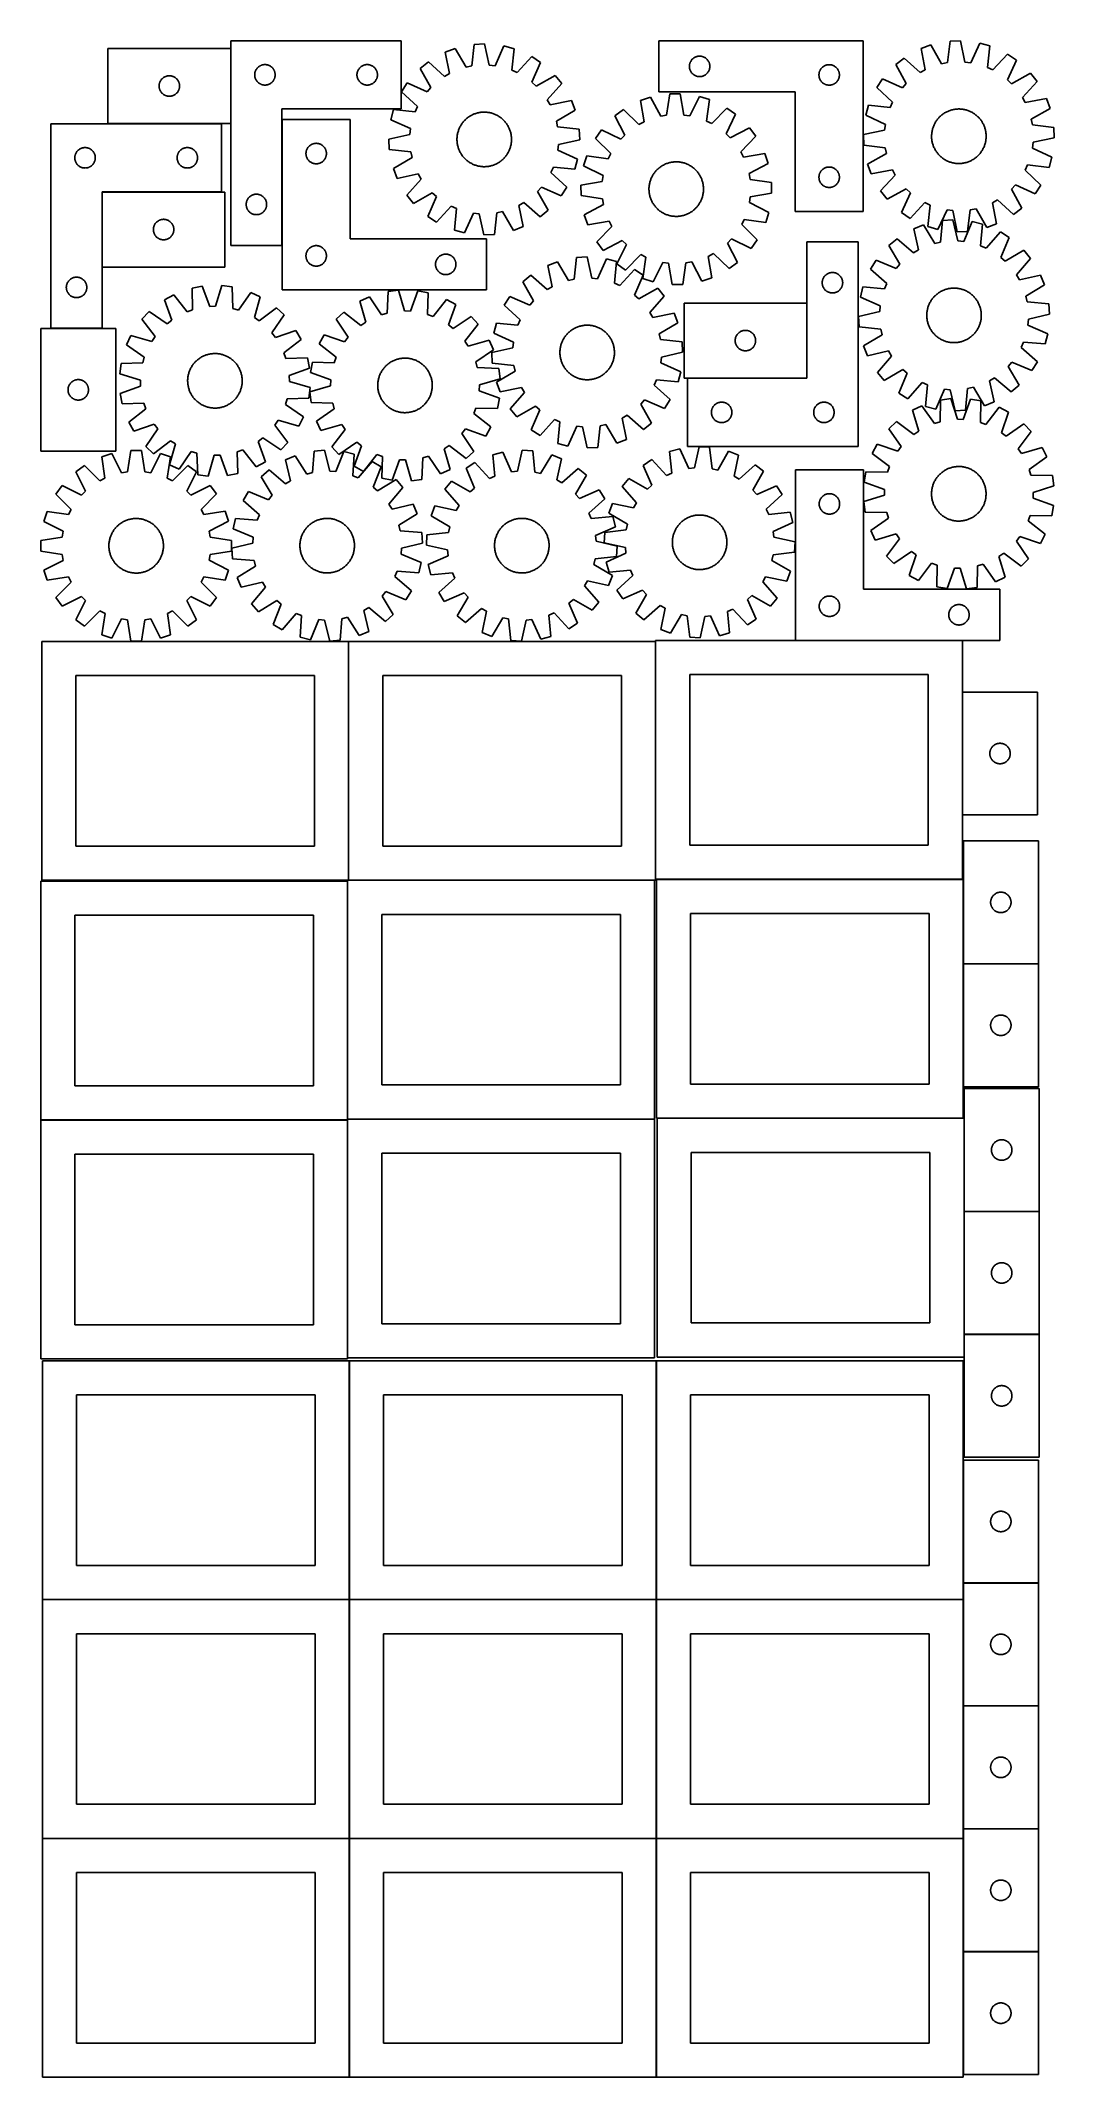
# Model space of a CAD drawing. Header units: millimetres. Extents: x 7 to 1493, y 8 to 2993.
import ezdxf

# ---------------------------------------------------------------- set-up
doc = ezdxf.new("R2010")
doc.units = ezdxf.units.MM
doc.layers.add('COMMON', color=5, linetype='CONTINUOUS', true_color=0x0000ff)
doc.layers.add('CUT', color=7, linetype='CONTINUOUS', true_color=0x000000)

msp = doc.modelspace()

# ---------------------------------------------------------------- linework, layer by layer
at = {"layer": 'COMMON'}
for p, q in [((285.292688, 2872.006208), (285.292688, 2982.006208)), ((105.192687, 2871.906207), (271.575083, 2871.906207)), ((360.492688, 2878.022034), (360.492688, 2693.399225)), ((96.675083, 2771.606206), (96.675083, 2661.606206)), ((271.575083, 2771.706207), (96.775084, 2771.706207)), ((1130.19143, 2498.808951), (1130.19143, 2608.808951)), ((96.575083, 2571.706207), (21.575083, 2571.706207)), ((955.29143, 2498.70895), (1130.091429, 2498.70895)), ((458.10668, 1762.823825), (458.10668, 2112.823825)), ((908.306681, 1764.148605), (908.306681, 2112.823825)), ((1358.406681, 2114.248606), (1113.376861, 2114.248606)), ((1358.506681, 2038.456357), (1358.506681, 1858.456357)), ((906.724736, 1762.723825), (458.20668, 1762.723825)), ((1358.406681, 1764.048605), (909.574234, 1764.048605)), ((1359.674234, 1763.948604), (1359.674234, 1640.247744)), ((456.624736, 1412.623824), (456.624736, 1761.299045)), ((1359.674234, 1640.047743), (1359.674234, 1460.047743)), ((1469.774235, 1640.147744), (1359.774235, 1640.147744)), ((456.524735, 1411.199045), (6.524735, 1411.199045)), ((456.624736, 1062.423823), (456.624736, 1411.099044)), ((906.724736, 1412.523824), (456.724736, 1412.523824)), ((1359.574234, 1413.848604), (910.812424, 1413.848604)), ((1360.912424, 1413.748603), (1360.912424, 1277.198183)), ((1360.912424, 1276.998182), (1360.912424, 1096.998182)), ((1471.012425, 1277.098183), (1361.012425, 1277.098183)), ((1360.912424, 1096.798181), (1360.912424, 1063.748603)), ((1471.012425, 1096.898182), (1361.012425, 1096.898182)), ((459.274233, 708.249546), (459.274233, 1058.249546)), ((909.474233, 1058.249546), (909.474233, 708.249546)), ((1359.674234, 912.623842), (1359.674234, 732.623842)), ((1359.674234, 732.423841), (1359.674234, 708.249546)), ((1469.774235, 732.523842), (1359.774235, 732.523842)), ((459.174232, 708.149546), (9.174232, 708.149546)), ((459.274233, 358.049545), (459.274233, 708.049545)), ((909.374233, 708.149546), (459.374233, 708.149546)), ((909.474234, 358.049545), (909.474234, 708.049545)), ((909.574234, 708.149545), (1359.574234, 708.149545)), ((1359.674234, 708.049545), (1359.674234, 552.423841)), ((1359.674234, 552.22384), (1359.674234, 372.22384)), ((1359.774235, 552.32384), (1469.774235, 552.32384)), ((1359.674234, 372.023839), (1359.674234, 358.049545)), ((1469.774235, 372.12384), (1359.774235, 372.12384)), ((459.174232, 357.949545), (9.174232, 357.949545)), ((459.274233, 7.849544), (459.274233, 357.849544)), ((909.374233, 357.949545), (459.374233, 357.949545)), ((909.474234, 7.849544), (909.474234, 357.849544)), ((1359.574234, 357.949545), (909.574234, 357.949545)), ((1359.674234, 357.849544), (1359.674234, 192.023839)), ((1359.674234, 191.823838), (1359.674234, 11.823838)), ((1469.774235, 191.923839), (1359.774235, 191.923839))]:
    msp.add_line(p, q, dxfattribs=at)
at = {"layer": 'CUT'}
for p, q in [((285.392688, 2993.399225), (285.392688, 2693.399225)), ((535.392688, 2993.399225), (285.392688, 2993.399225)), ((535.392688, 2893.399225), (535.392688, 2993.399225)), ((642.243966, 2987.965302), (638.7083, 2956.398329)), ((657.609966, 2988.750519), (642.243966, 2987.965302)), ((664.345017, 2957.708389), (657.609966, 2988.750519)), ((685.988563, 2985.730408), (672.871214, 2956.801013)), ((700.845144, 2981.728838), (685.988563, 2985.730408)), ((1212.998468, 2993.273017), (912.998468, 2993.273017)), ((912.998468, 2993.273017), (912.998468, 2918.273017)), ((1212.998468, 2743.273017), (1212.998468, 2993.273017)), ((1312.342098, 2987.26166), (1297.894795, 2981.969595)), ((1327.951744, 2959.597356), (1312.342098, 2987.26166)), ((1340.345348, 2992.764738), (1336.36517, 2961.250726)), ((1355.720888, 2993.333329), (1340.345348, 2992.764738)), ((1362.017803, 2962.199367), (1355.720888, 2993.333329)), ((1384.054105, 2989.913587), (1370.530366, 2961.171924)), ((1398.852818, 2985.703046), (1384.054105, 2989.913587)), ((1395.220616, 2954.147035), (1398.852818, 2985.703046)), ((285.192687, 2982.006208), (105.192687, 2982.006208)), ((105.192687, 2982.006208), (105.192687, 2872.006208)), ((285.192687, 2872.006208), (285.192687, 2982.006208)), ((326.701371, 2955.62465), (327.342245, 2956.055858)), ((327.342245, 2956.055858), (328.004467, 2956.453503)), ((328.004467, 2956.453503), (328.686281, 2956.816531)), ((328.686281, 2956.816531), (329.385879, 2957.143978)), ((329.385879, 2957.143978), (330.101406, 2957.434977)), ((330.101406, 2957.434977), (330.830965, 2957.688756)), ((330.830965, 2957.688756), (331.572621, 2957.904641)), ((331.572621, 2957.904641), (332.324407, 2958.08206)), ((332.324407, 2958.08206), (333.084329, 2958.220543)), ((333.084329, 2958.220543), (333.850373, 2958.319723)), ((333.850373, 2958.319723), (334.620506, 2958.379336)), ((334.620506, 2958.379336), (335.392688, 2958.399225)), ((335.392688, 2958.399225), (336.164869, 2958.379336)), ((336.164869, 2958.379336), (336.935003, 2958.319723)), ((336.935003, 2958.319723), (337.701046, 2958.220543)), ((337.701046, 2958.220543), (338.460969, 2958.08206)), ((338.460969, 2958.08206), (339.212754, 2957.904641)), ((339.212754, 2957.904641), (339.95441, 2957.688756)), ((339.95441, 2957.688756), (340.683969, 2957.434977)), ((340.683969, 2957.434977), (341.399496, 2957.143978)), ((341.399496, 2957.143978), (342.099095, 2956.816531)), ((342.099095, 2956.816531), (342.780909, 2956.453503)), ((342.780909, 2956.453503), (343.443131, 2956.055858)), ((343.443131, 2956.055858), (344.084004, 2955.62465)), ((476.701371, 2955.62465), (477.342245, 2956.055858)), ((477.342245, 2956.055858), (478.004467, 2956.453503)), ((478.004467, 2956.453503), (478.686281, 2956.816531)), ((478.686281, 2956.816531), (479.385879, 2957.143978)), ((479.385879, 2957.143978), (480.101406, 2957.434977)), ((480.101406, 2957.434977), (480.830965, 2957.688756)), ((480.830965, 2957.688756), (481.572621, 2957.904641)), ((481.572621, 2957.904641), (482.324407, 2958.08206)), ((482.324407, 2958.08206), (483.084329, 2958.220543)), ((483.084329, 2958.220543), (483.850373, 2958.319723)), ((483.850373, 2958.319723), (484.620506, 2958.379336)), ((484.620506, 2958.379336), (485.392688, 2958.399225)), ((485.392688, 2958.399225), (486.164869, 2958.379336)), ((486.164869, 2958.379336), (486.935003, 2958.319723)), ((486.935003, 2958.319723), (487.701046, 2958.220543)), ((487.701046, 2958.220543), (488.460969, 2958.08206)), ((488.460969, 2958.08206), (489.212754, 2957.904641)), ((489.212754, 2957.904641), (489.95441, 2957.688756)), ((489.95441, 2957.688756), (490.683969, 2957.434977)), ((490.683969, 2957.434977), (491.399496, 2957.143978)), ((491.399496, 2957.143978), (492.099095, 2956.816531)), ((492.099095, 2956.816531), (492.780909, 2956.453503)), ((492.780909, 2956.453503), (493.443131, 2956.055858)), ((493.443131, 2956.055858), (494.084004, 2955.62465)), ((575.215817, 2962.33579), (563.246, 2952.668627)), ((598.910693, 2941.180942), (575.215817, 2962.33579)), ((614.321051, 2982.06813), (599.949761, 2976.572989)), ((599.949761, 2976.572989), (606.341874, 2945.458432)), ((630.31901, 2954.626555), (614.321051, 2982.06813)), ((638.7083, 2956.398329), (630.31901, 2954.626555)), ((672.871214, 2956.801013), (664.345017, 2957.708389)), ((697.658011, 2950.124773), (700.845144, 2981.728838)), ((726.901527, 2970.087073), (705.486512, 2946.627067)), ((739.794422, 2961.690418), (726.901527, 2970.087073)), ((726.997086, 2932.618044), (739.794422, 2961.690418)), ((957.998468, 2955.773017), (958.018357, 2956.545198)), ((958.018357, 2955.000836), (957.998468, 2955.773017)), ((958.018357, 2956.545198), (958.07797, 2957.315332)), ((958.07797, 2957.315332), (958.17715, 2958.081376)), ((958.17715, 2958.081376), (958.315633, 2958.841298)), ((958.315633, 2958.841298), (958.493052, 2959.593084)), ((958.493052, 2959.593084), (958.708937, 2960.334739)), ((958.708937, 2960.334739), (958.962716, 2961.064298)), ((958.962716, 2961.064298), (959.253715, 2961.779825)), ((959.253715, 2961.779825), (959.581162, 2962.479424)), ((959.581162, 2962.479424), (959.944189, 2963.161238)), ((959.944189, 2963.161238), (960.341835, 2963.82346)), ((960.341835, 2963.82346), (960.773043, 2964.464333)), ((960.773043, 2964.464333), (961.236671, 2965.082159)), ((961.236671, 2965.082159), (961.731489, 2965.675299)), ((961.731489, 2965.675299), (962.256185, 2966.242179)), ((962.256185, 2966.242179), (962.809368, 2966.781297)), ((962.809368, 2966.781297), (963.38957, 2967.291224)), ((963.38957, 2967.291224), (963.995254, 2967.770606)), ((963.995254, 2967.770606), (964.624812, 2968.218172)), ((964.624812, 2968.218172), (965.276576, 2968.632736)), ((965.276576, 2968.632736), (965.948817, 2969.013199)), ((965.948817, 2969.013199), (966.639752, 2969.358551)), ((966.639752, 2969.358551), (967.34755, 2969.667876)), ((967.34755, 2969.667876), (968.070332, 2969.940355)), ((968.070332, 2969.940355), (968.806184, 2970.175265)), ((968.806184, 2970.175265), (969.553152, 2970.371982)), ((969.553152, 2970.371982), (970.309257, 2970.529986)), ((970.309257, 2970.529986), (971.072493, 2970.648857)), ((971.072493, 2970.648857), (971.840836, 2970.72828)), ((971.840836, 2970.72828), (972.612249, 2970.768044)), ((972.612249, 2970.768044), (973.384687, 2970.768044)), ((973.384687, 2970.768044), (974.1561, 2970.72828)), ((974.1561, 2970.72828), (974.924443, 2970.648857)), ((974.924443, 2970.648857), (975.687679, 2970.529986)), ((975.687679, 2970.529986), (976.443784, 2970.371982)), ((976.443784, 2970.371982), (977.190753, 2970.175265)), ((977.190753, 2970.175265), (977.926604, 2969.940355)), ((977.926604, 2969.940355), (978.649387, 2969.667876)), ((978.649387, 2969.667876), (979.357184, 2969.358551)), ((979.357184, 2969.358551), (980.048119, 2969.013199)), ((980.048119, 2969.013199), (980.72036, 2968.632736)), ((980.72036, 2968.632736), (981.372124, 2968.218172)), ((981.372124, 2968.218172), (982.001682, 2967.770606)), ((982.001682, 2967.770606), (982.607366, 2967.291224)), ((982.607366, 2967.291224), (983.187568, 2966.781297)), ((983.187568, 2966.781297), (983.740751, 2966.242179)), ((983.740751, 2966.242179), (984.265447, 2965.675299)), ((984.265447, 2965.675299), (984.760265, 2965.082159)), ((984.760265, 2965.082159), (985.223893, 2964.464333)), ((985.223893, 2964.464333), (985.655102, 2963.82346)), ((985.655102, 2963.82346), (986.052747, 2963.161238)), ((986.052747, 2963.161238), (986.415774, 2962.479424)), ((986.415774, 2962.479424), (986.743222, 2961.779825)), ((986.743222, 2961.779825), (987.03422, 2961.064298)), ((987.03422, 2961.064298), (987.287999, 2960.334739)), ((987.287999, 2960.334739), (987.503884, 2959.593084)), ((987.503884, 2959.593084), (987.681303, 2958.841298)), ((987.681303, 2958.841298), (987.819787, 2958.081376)), ((987.819787, 2958.081376), (987.918966, 2957.315332)), ((987.918966, 2957.315332), (987.978579, 2956.545198)), ((987.978579, 2956.545198), (987.998468, 2955.773017)), ((987.998468, 2955.773017), (987.978579, 2955.000836)), ((1153.995254, 2955.270606), (1154.624812, 2955.718172)), ((1154.624812, 2955.718172), (1155.276576, 2956.132736)), ((1155.276576, 2956.132736), (1155.948817, 2956.513199)), ((1155.948817, 2956.513199), (1156.639752, 2956.858551)), ((1156.639752, 2956.858551), (1157.34755, 2957.167876)), ((1157.34755, 2957.167876), (1158.070332, 2957.440355)), ((1158.070332, 2957.440355), (1158.806184, 2957.675265)), ((1158.806184, 2957.675265), (1159.553152, 2957.871982)), ((1159.553152, 2957.871982), (1160.309257, 2958.029986)), ((1160.309257, 2958.029986), (1161.072493, 2958.148857)), ((1161.072493, 2958.148857), (1161.840836, 2958.22828)), ((1161.840836, 2958.22828), (1162.612249, 2958.268044)), ((1162.612249, 2958.268044), (1163.384687, 2958.268044)), ((1163.384687, 2958.268044), (1164.1561, 2958.22828)), ((1164.1561, 2958.22828), (1164.924443, 2958.148857)), ((1164.924443, 2958.148857), (1165.687679, 2958.029986)), ((1165.687679, 2958.029986), (1166.443784, 2957.871982)), ((1166.443784, 2957.871982), (1167.190753, 2957.675265)), ((1167.190753, 2957.675265), (1167.926604, 2957.440355)), ((1167.926604, 2957.440355), (1168.649387, 2957.167876)), ((1168.649387, 2957.167876), (1169.357184, 2956.858551)), ((1169.357184, 2956.858551), (1170.048119, 2956.513199)), ((1170.048119, 2956.513199), (1170.72036, 2956.132736)), ((1170.72036, 2956.132736), (1171.372124, 2955.718172)), ((1171.372124, 2955.718172), (1172.001682, 2955.270606)), ((1272.962667, 2968.082377), (1260.857802, 2958.584861)), ((1260.857802, 2958.584861), (1276.161242, 2930.75)), ((1296.357062, 2946.595706), (1272.962667, 2968.082377)), ((1297.894795, 2981.969595), (1303.847786, 2950.768046)), ((1336.36517, 2961.250726), (1327.951744, 2959.597356)), ((1370.530366, 2961.171924), (1362.017803, 2962.199367)), ((1424.74255, 2973.695233), (1402.999047, 2950.539352)), ((1424.31006, 2936.228578), (1437.515833, 2965.117717)), ((1437.515833, 2965.117717), (1424.74255, 2973.695233)), ((180.192687, 2927.006208), (180.212575, 2927.77839)), ((180.212575, 2926.234027), (180.192687, 2927.006208)), ((180.212575, 2927.77839), (180.272189, 2928.548523)), ((180.272189, 2925.463893), (180.212575, 2926.234027)), ((180.272189, 2928.548523), (180.371368, 2929.314567)), ((180.371368, 2929.314567), (180.509851, 2930.074489)), ((180.509851, 2930.074489), (180.687271, 2930.826275)), ((180.687271, 2930.826275), (180.903156, 2931.567931)), ((180.903156, 2931.567931), (181.156934, 2932.29749)), ((181.156934, 2932.29749), (181.447933, 2933.013017)), ((181.447933, 2933.013017), (181.77538, 2933.712615)), ((181.77538, 2933.712615), (182.138408, 2934.394429)), ((182.138408, 2934.394429), (182.536053, 2935.056651)), ((182.536053, 2935.056651), (182.967262, 2935.697525)), ((182.967262, 2935.697525), (183.43089, 2936.315351)), ((183.43089, 2936.315351), (183.925708, 2936.90849)), ((183.925708, 2936.90849), (184.450404, 2937.475371)), ((184.450404, 2937.475371), (185.003587, 2938.014489)), ((185.003587, 2938.014489), (185.583789, 2938.524415)), ((185.583789, 2938.524415), (186.189472, 2939.003797)), ((186.189472, 2939.003797), (186.819031, 2939.451364)), ((186.819031, 2939.451364), (187.470795, 2939.865928)), ((187.470795, 2939.865928), (188.143036, 2940.24639)), ((188.143036, 2940.24639), (188.833971, 2940.591742)), ((188.833971, 2940.591742), (189.541768, 2940.901068)), ((189.541768, 2940.901068), (190.264551, 2941.173547)), ((190.264551, 2941.173547), (191.000402, 2941.408456)), ((191.000402, 2941.408456), (191.747371, 2941.605174)), ((191.747371, 2941.605174), (192.503475, 2941.763178)), ((192.503475, 2941.763178), (193.266711, 2941.882048)), ((193.266711, 2941.882048), (194.035055, 2941.961471)), ((194.035055, 2941.961471), (194.806468, 2942.001235)), ((194.806468, 2942.001235), (195.578905, 2942.001235)), ((195.578905, 2942.001235), (196.350319, 2941.961471)), ((196.350319, 2941.961471), (197.118662, 2941.882048)), ((197.118662, 2941.882048), (197.881898, 2941.763178)), ((197.881898, 2941.763178), (198.638003, 2941.605174)), ((198.638003, 2941.605174), (199.384971, 2941.408456)), ((199.384971, 2941.408456), (200.120822, 2941.173547)), ((200.120822, 2941.173547), (200.843605, 2940.901068)), ((200.843605, 2940.901068), (201.551403, 2940.591742)), ((201.551403, 2940.591742), (202.242338, 2940.24639)), ((202.242338, 2940.24639), (202.914579, 2939.865928)), ((202.914579, 2939.865928), (203.566342, 2939.451364)), ((203.566342, 2939.451364), (204.195901, 2939.003797)), ((204.195901, 2939.003797), (204.801584, 2938.524415)), ((204.801584, 2938.524415), (205.381787, 2938.014489)), ((205.381787, 2938.014489), (205.934969, 2937.475371)), ((205.934969, 2937.475371), (206.459666, 2936.90849)), ((206.459666, 2936.90849), (206.954484, 2936.315351)), ((206.954484, 2936.315351), (207.418112, 2935.697525)), ((207.418112, 2935.697525), (207.84932, 2935.056651)), ((207.84932, 2935.056651), (208.246965, 2934.394429)), ((208.246965, 2934.394429), (208.609993, 2933.712615)), ((208.609993, 2933.712615), (208.93744, 2933.013017)), ((208.93744, 2933.013017), (209.228439, 2932.29749)), ((209.228439, 2932.29749), (209.482217, 2931.567931)), ((209.482217, 2931.567931), (209.698103, 2930.826275)), ((209.698103, 2930.826275), (209.875522, 2930.074489)), ((209.875522, 2930.074489), (210.014005, 2929.314567)), ((210.014005, 2929.314567), (210.113185, 2928.548523)), ((210.113185, 2928.548523), (210.172798, 2927.77839)), ((210.172798, 2926.234027), (210.113185, 2925.463893)), ((210.172798, 2927.77839), (210.192687, 2927.006208)), ((210.192687, 2927.006208), (210.172798, 2926.234027)), ((320.397661, 2943.785444), (320.437425, 2944.556857)), ((320.397661, 2943.013006), (320.397661, 2943.785444)), ((320.437425, 2942.241593), (320.397661, 2943.013006)), ((320.437425, 2944.556857), (320.516848, 2945.3252)), ((320.516848, 2941.47325), (320.437425, 2942.241593)), ((320.516848, 2945.3252), (320.635718, 2946.088436)), ((320.635718, 2940.710014), (320.516848, 2941.47325)), ((320.635718, 2946.088436), (320.793722, 2946.844541)), ((320.793722, 2939.953909), (320.635718, 2940.710014)), ((320.793722, 2946.844541), (320.99044, 2947.591509)), ((320.99044, 2939.20694), (320.793722, 2939.953909)), ((320.99044, 2947.591509), (321.225349, 2948.327361)), ((321.225349, 2938.471089), (320.99044, 2939.20694)), ((321.225349, 2948.327361), (321.497828, 2949.050143)), ((321.497828, 2937.748306), (321.225349, 2938.471089)), ((321.497828, 2949.050143), (321.807154, 2949.757941)), ((321.807154, 2937.040509), (321.497828, 2937.748306)), ((321.807154, 2949.757941), (322.152506, 2950.448876)), ((322.152506, 2936.349574), (321.807154, 2937.040509)), ((322.152506, 2950.448876), (322.532968, 2951.121117)), ((322.532968, 2935.677333), (322.152506, 2936.349574)), ((322.532968, 2951.121117), (322.947532, 2951.772881)), ((322.947532, 2935.025569), (322.532968, 2935.677333)), ((322.947532, 2951.772881), (323.395099, 2952.402439)), ((323.395099, 2934.396011), (322.947532, 2935.025569)), ((323.395099, 2952.402439), (323.874481, 2953.008123)), ((323.874481, 2933.790327), (323.395099, 2934.396011)), ((323.874481, 2953.008123), (324.384407, 2953.588325)), ((324.384407, 2933.210125), (323.874481, 2933.790327)), ((324.384407, 2953.588325), (324.923525, 2954.141508)), ((324.923525, 2932.656942), (324.384407, 2933.210125)), ((324.923525, 2954.141508), (325.490406, 2954.666204)), ((325.490406, 2932.132246), (324.923525, 2932.656942)), ((325.490406, 2954.666204), (326.083545, 2955.161022)), ((326.083545, 2931.637428), (325.490406, 2932.132246)), ((326.083545, 2955.161022), (326.701371, 2955.62465)), ((326.701371, 2931.1738), (326.083545, 2931.637428)), ((327.342245, 2930.742591), (326.701371, 2931.1738)), ((328.004467, 2930.344946), (327.342245, 2930.742591)), ((328.686281, 2929.981919), (328.004467, 2930.344946)), ((329.385879, 2929.654471), (328.686281, 2929.981919)), ((330.101406, 2929.363473), (329.385879, 2929.654471)), ((330.830965, 2929.109694), (330.101406, 2929.363473)), ((331.572621, 2928.893809), (330.830965, 2929.109694)), ((332.324407, 2928.71639), (331.572621, 2928.893809)), ((333.084329, 2928.577906), (332.324407, 2928.71639)), ((333.850373, 2928.478727), (333.084329, 2928.577906)), ((334.620506, 2928.419114), (333.850373, 2928.478727)), ((335.392688, 2928.399225), (334.620506, 2928.419114)), ((336.164869, 2928.419114), (335.392688, 2928.399225)), ((336.935003, 2928.478727), (336.164869, 2928.419114)), ((337.701046, 2928.577906), (336.935003, 2928.478727)), ((338.460969, 2928.71639), (337.701046, 2928.577906)), ((339.212754, 2928.893809), (338.460969, 2928.71639)), ((339.95441, 2929.109694), (339.212754, 2928.893809)), ((340.683969, 2929.363473), (339.95441, 2929.109694)), ((341.399496, 2929.654471), (340.683969, 2929.363473)), ((342.099095, 2929.981919), (341.399496, 2929.654471)), ((342.780909, 2930.344946), (342.099095, 2929.981919)), ((343.443131, 2930.742591), (342.780909, 2930.344946)), ((344.084004, 2931.1738), (343.443131, 2930.742591)), ((344.084004, 2955.62465), (344.70183, 2955.161022)), ((344.70183, 2931.637428), (344.084004, 2931.1738)), ((344.70183, 2955.161022), (345.294969, 2954.666204)), ((345.294969, 2932.132246), (344.70183, 2931.637428)), ((345.294969, 2954.666204), (345.86185, 2954.141508)), ((345.86185, 2932.656942), (345.294969, 2932.132246)), ((345.86185, 2954.141508), (346.400968, 2953.588325)), ((346.400968, 2933.210125), (345.86185, 2932.656942)), ((346.400968, 2953.588325), (346.910894, 2953.008123)), ((346.910894, 2933.790327), (346.400968, 2933.210125)), ((346.910894, 2953.008123), (347.390276, 2952.402439)), ((347.390276, 2934.396011), (346.910894, 2933.790327)), ((347.390276, 2952.402439), (347.837843, 2951.772881)), ((347.837843, 2935.025569), (347.390276, 2934.396011)), ((347.837843, 2951.772881), (348.252407, 2951.121117)), ((348.252407, 2935.677333), (347.837843, 2935.025569)), ((348.252407, 2951.121117), (348.63287, 2950.448876)), ((348.63287, 2936.349574), (348.252407, 2935.677333)), ((348.63287, 2950.448876), (348.978222, 2949.757941)), ((348.978222, 2937.040509), (348.63287, 2936.349574)), ((348.978222, 2949.757941), (349.287547, 2949.050143)), ((349.287547, 2937.748306), (348.978222, 2937.040509)), ((349.287547, 2949.050143), (349.560026, 2948.327361)), ((349.560026, 2938.471089), (349.287547, 2937.748306)), ((349.560026, 2948.327361), (349.794936, 2947.591509)), ((349.794936, 2939.20694), (349.560026, 2938.471089)), ((349.794936, 2947.591509), (349.991653, 2946.844541)), ((349.991653, 2939.953909), (349.794936, 2939.20694)), ((349.991653, 2946.844541), (350.149657, 2946.088436)), ((350.149657, 2940.710014), (349.991653, 2939.953909)), ((350.149657, 2946.088436), (350.268528, 2945.3252)), ((350.268528, 2941.47325), (350.149657, 2940.710014)), ((350.268528, 2945.3252), (350.347951, 2944.556857)), ((350.347951, 2942.241593), (350.268528, 2941.47325)), ((350.347951, 2944.556857), (350.387715, 2943.785444)), ((350.387715, 2943.013006), (350.347951, 2942.241593)), ((350.387715, 2943.785444), (350.387715, 2943.013006)), ((470.397661, 2943.785444), (470.437425, 2944.556857)), ((470.397661, 2943.013006), (470.397661, 2943.785444)), ((470.437425, 2942.241593), (470.397661, 2943.013006)), ((470.437425, 2944.556857), (470.516848, 2945.3252)), ((470.516848, 2941.47325), (470.437425, 2942.241593)), ((470.516848, 2945.3252), (470.635718, 2946.088436)), ((470.635718, 2940.710014), (470.516848, 2941.47325)), ((470.635718, 2946.088436), (470.793722, 2946.844541)), ((470.793722, 2939.953909), (470.635718, 2940.710014)), ((470.793722, 2946.844541), (470.99044, 2947.591509)), ((470.99044, 2939.20694), (470.793722, 2939.953909)), ((470.99044, 2947.591509), (471.225349, 2948.327361)), ((471.225349, 2938.471089), (470.99044, 2939.20694)), ((471.225349, 2948.327361), (471.497828, 2949.050143)), ((471.497828, 2937.748306), (471.225349, 2938.471089)), ((471.497828, 2949.050143), (471.807154, 2949.757941)), ((471.807154, 2937.040509), (471.497828, 2937.748306)), ((471.807154, 2949.757941), (472.152506, 2950.448876)), ((472.152506, 2936.349574), (471.807154, 2937.040509)), ((472.152506, 2950.448876), (472.532968, 2951.121117)), ((472.532968, 2935.677333), (472.152506, 2936.349574)), ((472.532968, 2951.121117), (472.947532, 2951.772881)), ((472.947532, 2935.025569), (472.532968, 2935.677333)), ((472.947532, 2951.772881), (473.395099, 2952.402439)), ((473.395099, 2934.396011), (472.947532, 2935.025569)), ((473.395099, 2952.402439), (473.874481, 2953.008123)), ((473.874481, 2933.790327), (473.395099, 2934.396011)), ((473.874481, 2953.008123), (474.384407, 2953.588325)), ((474.384407, 2933.210125), (473.874481, 2933.790327)), ((474.384407, 2953.588325), (474.923525, 2954.141508)), ((474.923525, 2932.656942), (474.384407, 2933.210125)), ((474.923525, 2954.141508), (475.490406, 2954.666204)), ((475.490406, 2932.132246), (474.923525, 2932.656942)), ((475.490406, 2954.666204), (476.083545, 2955.161022)), ((476.083545, 2931.637428), (475.490406, 2932.132246)), ((476.083545, 2955.161022), (476.701371, 2955.62465)), ((476.701371, 2931.1738), (476.083545, 2931.637428)), ((477.342245, 2930.742591), (476.701371, 2931.1738)), ((478.004467, 2930.344946), (477.342245, 2930.742591)), ((478.686281, 2929.981919), (478.004467, 2930.344946)), ((479.385879, 2929.654471), (478.686281, 2929.981919)), ((480.101406, 2929.363473), (479.385879, 2929.654471)), ((480.830965, 2929.109694), (480.101406, 2929.363473)), ((481.572621, 2928.893809), (480.830965, 2929.109694)), ((482.324407, 2928.71639), (481.572621, 2928.893809)), ((483.084329, 2928.577906), (482.324407, 2928.71639)), ((483.850373, 2928.478727), (483.084329, 2928.577906)), ((484.620506, 2928.419114), (483.850373, 2928.478727)), ((485.392688, 2928.399225), (484.620506, 2928.419114)), ((486.164869, 2928.419114), (485.392688, 2928.399225)), ((486.935003, 2928.478727), (486.164869, 2928.419114)), ((487.701046, 2928.577906), (486.935003, 2928.478727)), ((488.460969, 2928.71639), (487.701046, 2928.577906)), ((489.212754, 2928.893809), (488.460969, 2928.71639)), ((489.95441, 2929.109694), (489.212754, 2928.893809)), ((490.683969, 2929.363473), (489.95441, 2929.109694)), ((491.399496, 2929.654471), (490.683969, 2929.363473)), ((492.099095, 2929.981919), (491.399496, 2929.654471)), ((492.780909, 2930.344946), (492.099095, 2929.981919)), ((493.443131, 2930.742591), (492.780909, 2930.344946)), ((494.084004, 2931.1738), (493.443131, 2930.742591)), ((494.084004, 2955.62465), (494.70183, 2955.161022)), ((494.70183, 2931.637428), (494.084004, 2931.1738)), ((494.70183, 2955.161022), (495.294969, 2954.666204)), ((495.294969, 2932.132246), (494.70183, 2931.637428)), ((495.294969, 2954.666204), (495.86185, 2954.141508)), ((495.86185, 2932.656942), (495.294969, 2932.132246)), ((495.86185, 2954.141508), (496.400968, 2953.588325)), ((496.400968, 2933.210125), (495.86185, 2932.656942)), ((496.400968, 2953.588325), (496.910894, 2953.008123)), ((496.910894, 2933.790327), (496.400968, 2933.210125)), ((496.910894, 2953.008123), (497.390276, 2952.402439)), ((497.390276, 2934.396011), (496.910894, 2933.790327)), ((497.390276, 2952.402439), (497.837843, 2951.772881)), ((497.837843, 2935.025569), (497.390276, 2934.396011)), ((497.837843, 2951.772881), (498.252407, 2951.121117)), ((498.252407, 2935.677333), (497.837843, 2935.025569)), ((498.252407, 2951.121117), (498.63287, 2950.448876)), ((498.63287, 2936.349574), (498.252407, 2935.677333)), ((498.63287, 2950.448876), (498.978222, 2949.757941)), ((498.978222, 2937.040509), (498.63287, 2936.349574)), ((498.978222, 2949.757941), (499.287547, 2949.050143)), ((499.287547, 2937.748306), (498.978222, 2937.040509)), ((499.287547, 2949.050143), (499.560026, 2948.327361)), ((499.560026, 2938.471089), (499.287547, 2937.748306)), ((499.560026, 2948.327361), (499.794936, 2947.591509)), ((499.794936, 2939.20694), (499.560026, 2938.471089)), ((499.794936, 2947.591509), (499.991653, 2946.844541)), ((499.991653, 2939.953909), (499.794936, 2939.20694)), ((499.991653, 2946.844541), (500.149657, 2946.088436)), ((500.149657, 2940.710014), (499.991653, 2939.953909)), ((500.149657, 2946.088436), (500.268528, 2945.3252)), ((500.268528, 2941.47325), (500.149657, 2940.710014)), ((500.268528, 2945.3252), (500.347951, 2944.556857)), ((500.347951, 2942.241593), (500.268528, 2941.47325)), ((500.347951, 2944.556857), (500.387715, 2943.785444)), ((500.387715, 2943.013006), (500.347951, 2942.241593)), ((500.387715, 2943.785444), (500.387715, 2943.013006)), ((544.122158, 2931.485037), (535.725503, 2918.592142)), ((573.194532, 2918.687701), (544.122158, 2931.485037)), ((563.246, 2952.668627), (578.940188, 2925.052197)), ((606.341874, 2945.458432), (598.910693, 2941.180942)), ((705.486512, 2946.627067), (697.658011, 2950.124773)), ((733.361582, 2926.872388), (726.997086, 2932.618044)), ((760.978012, 2942.566576), (733.361582, 2926.872388)), ((749.490327, 2906.901883), (770.645175, 2930.59676)), ((770.645175, 2930.59676), (760.978012, 2942.566576)), ((958.07797, 2954.230702), (958.018357, 2955.000836)), ((958.17715, 2953.464658), (958.07797, 2954.230702)), ((958.315633, 2952.704736), (958.17715, 2953.464658)), ((958.493052, 2951.95295), (958.315633, 2952.704736)), ((958.708937, 2951.211294), (958.493052, 2951.95295)), ((958.962716, 2950.481736), (958.708937, 2951.211294)), ((959.253715, 2949.766208), (958.962716, 2950.481736)), ((959.581162, 2949.06661), (959.253715, 2949.766208)), ((959.944189, 2948.384796), (959.581162, 2949.06661)), ((960.341835, 2947.722574), (959.944189, 2948.384796)), ((960.773043, 2947.0817), (960.341835, 2947.722574)), ((961.236671, 2946.463875), (960.773043, 2947.0817)), ((961.731489, 2945.870735), (961.236671, 2946.463875)), ((962.256185, 2945.303855), (961.731489, 2945.870735)), ((962.809368, 2944.764736), (962.256185, 2945.303855)), ((963.38957, 2944.25481), (962.809368, 2944.764736)), ((963.995254, 2943.775428), (963.38957, 2944.25481)), ((964.624812, 2943.327862), (963.995254, 2943.775428)), ((965.276576, 2942.913297), (964.624812, 2943.327862)), ((965.948817, 2942.532835), (965.276576, 2942.913297)), ((966.639752, 2942.187483), (965.948817, 2942.532835)), ((967.34755, 2941.878157), (966.639752, 2942.187483)), ((968.070332, 2941.605678), (967.34755, 2941.878157)), ((968.806184, 2941.370769), (968.070332, 2941.605678)), ((969.553152, 2941.174051), (968.806184, 2941.370769)), ((970.309257, 2941.016048), (969.553152, 2941.174051)), ((971.072493, 2940.897177), (970.309257, 2941.016048)), ((971.840836, 2940.817754), (971.072493, 2940.897177)), ((972.612249, 2940.77799), (971.840836, 2940.817754)), ((973.384687, 2940.77799), (972.612249, 2940.77799)), ((974.1561, 2940.817754), (973.384687, 2940.77799)), ((974.924443, 2940.897177), (974.1561, 2940.817754)), ((975.687679, 2941.016048), (974.924443, 2940.897177)), ((976.443784, 2941.174051), (975.687679, 2941.016048)), ((977.190753, 2941.370769), (976.443784, 2941.174051)), ((977.926604, 2941.605678), (977.190753, 2941.370769)), ((978.649387, 2941.878157), (977.926604, 2941.605678)), ((979.357184, 2942.187483), (978.649387, 2941.878157)), ((980.048119, 2942.532835), (979.357184, 2942.187483)), ((980.72036, 2942.913297), (980.048119, 2942.532835)), ((981.372124, 2943.327862), (980.72036, 2942.913297)), ((982.001682, 2943.775428), (981.372124, 2943.327862)), ((982.607366, 2944.25481), (982.001682, 2943.775428)), ((983.187568, 2944.764736), (982.607366, 2944.25481)), ((983.740751, 2945.303855), (983.187568, 2944.764736)), ((984.265447, 2945.870735), (983.740751, 2945.303855)), ((984.760265, 2946.463875), (984.265447, 2945.870735)), ((985.223893, 2947.0817), (984.760265, 2946.463875)), ((985.655102, 2947.722574), (985.223893, 2947.0817)), ((986.052747, 2948.384796), (985.655102, 2947.722574)), ((986.415774, 2949.06661), (986.052747, 2948.384796)), ((986.743222, 2949.766208), (986.415774, 2949.06661)), ((987.03422, 2950.481736), (986.743222, 2949.766208)), ((987.287999, 2951.211294), (987.03422, 2950.481736)), ((987.503884, 2951.95295), (987.287999, 2951.211294)), ((987.681303, 2952.704736), (987.503884, 2951.95295)), ((987.819787, 2953.464658), (987.681303, 2952.704736)), ((987.918966, 2954.230702), (987.819787, 2953.464658)), ((987.978579, 2955.000836), (987.918966, 2954.230702)), ((1147.998468, 2943.273017), (1148.018357, 2944.045198)), ((1148.018357, 2942.500836), (1147.998468, 2943.273017)), ((1148.018357, 2944.045198), (1148.07797, 2944.815332)), ((1148.07797, 2941.730702), (1148.018357, 2942.500836)), ((1148.07797, 2944.815332), (1148.17715, 2945.581376)), ((1148.17715, 2940.964658), (1148.07797, 2941.730702)), ((1148.17715, 2945.581376), (1148.315633, 2946.341298)), ((1148.315633, 2940.204736), (1148.17715, 2940.964658)), ((1148.315633, 2946.341298), (1148.493052, 2947.093084)), ((1148.493052, 2939.45295), (1148.315633, 2940.204736)), ((1148.493052, 2947.093084), (1148.708937, 2947.834739)), ((1148.708937, 2938.711294), (1148.493052, 2939.45295)), ((1148.708937, 2947.834739), (1148.962716, 2948.564298)), ((1148.962716, 2937.981736), (1148.708937, 2938.711294)), ((1148.962716, 2948.564298), (1149.253715, 2949.279825)), ((1149.253715, 2937.266208), (1148.962716, 2937.981736)), ((1149.253715, 2949.279825), (1149.581162, 2949.979424)), ((1149.581162, 2936.56661), (1149.253715, 2937.266208)), ((1149.581162, 2949.979424), (1149.944189, 2950.661238)), ((1149.944189, 2935.884796), (1149.581162, 2936.56661)), ((1149.944189, 2950.661238), (1150.341835, 2951.32346)), ((1150.341835, 2935.222574), (1149.944189, 2935.884796)), ((1150.341835, 2951.32346), (1150.773043, 2951.964333)), ((1150.773043, 2934.5817), (1150.341835, 2935.222574)), ((1150.773043, 2951.964333), (1151.236671, 2952.582159)), ((1151.236671, 2933.963875), (1150.773043, 2934.5817)), ((1151.236671, 2952.582159), (1151.731489, 2953.175299)), ((1151.731489, 2933.370735), (1151.236671, 2933.963875)), ((1151.731489, 2953.175299), (1152.256185, 2953.742179)), ((1152.256185, 2932.803855), (1151.731489, 2933.370735)), ((1152.256185, 2953.742179), (1152.809368, 2954.281297)), ((1152.809368, 2932.264736), (1152.256185, 2932.803855)), ((1152.809368, 2954.281297), (1153.38957, 2954.791224)), ((1153.38957, 2931.75481), (1152.809368, 2932.264736)), ((1153.38957, 2954.791224), (1153.995254, 2955.270606)), ((1153.995254, 2931.275428), (1153.38957, 2931.75481)), ((1154.624812, 2930.827862), (1153.995254, 2931.275428)), ((1155.276576, 2930.413297), (1154.624812, 2930.827862)), ((1155.948817, 2930.032835), (1155.276576, 2930.413297)), ((1156.639752, 2929.687483), (1155.948817, 2930.032835)), ((1157.34755, 2929.378157), (1156.639752, 2929.687483)), ((1158.070332, 2929.105678), (1157.34755, 2929.378157)), ((1158.806184, 2928.870769), (1158.070332, 2929.105678)), ((1159.553152, 2928.674051), (1158.806184, 2928.870769)), ((1160.309257, 2928.516048), (1159.553152, 2928.674051)), ((1161.072493, 2928.397177), (1160.309257, 2928.516048)), ((1161.840836, 2928.317754), (1161.072493, 2928.397177)), ((1162.612249, 2928.27799), (1161.840836, 2928.317754)), ((1163.384687, 2928.27799), (1162.612249, 2928.27799)), ((1164.1561, 2928.317754), (1163.384687, 2928.27799)), ((1164.924443, 2928.397177), (1164.1561, 2928.317754)), ((1165.687679, 2928.516048), (1164.924443, 2928.397177)), ((1166.443784, 2928.674051), (1165.687679, 2928.516048)), ((1167.190753, 2928.870769), (1166.443784, 2928.674051)), ((1167.926604, 2929.105678), (1167.190753, 2928.870769)), ((1168.649387, 2929.378157), (1167.926604, 2929.105678)), ((1169.357184, 2929.687483), (1168.649387, 2929.378157)), ((1170.048119, 2930.032835), (1169.357184, 2929.687483)), ((1170.72036, 2930.413297), (1170.048119, 2930.032835)), ((1171.372124, 2930.827862), (1170.72036, 2930.413297)), ((1172.001682, 2931.275428), (1171.372124, 2930.827862)), ((1172.001682, 2955.270606), (1172.607366, 2954.791224)), ((1172.607366, 2931.75481), (1172.001682, 2931.275428)), ((1172.607366, 2954.791224), (1173.187568, 2954.281297)), ((1173.187568, 2932.264736), (1172.607366, 2931.75481)), ((1173.187568, 2954.281297), (1173.740751, 2953.742179)), ((1173.740751, 2932.803855), (1173.187568, 2932.264736)), ((1173.740751, 2953.742179), (1174.265447, 2953.175299)), ((1174.265447, 2933.370735), (1173.740751, 2932.803855)), ((1174.265447, 2953.175299), (1174.760265, 2952.582159)), ((1174.760265, 2933.963875), (1174.265447, 2933.370735)), ((1174.760265, 2952.582159), (1175.223893, 2951.964333)), ((1175.223893, 2934.5817), (1174.760265, 2933.963875)), ((1175.223893, 2951.964333), (1175.655102, 2951.32346)), ((1175.655102, 2935.222574), (1175.223893, 2934.5817)), ((1175.655102, 2951.32346), (1176.052747, 2950.661238)), ((1176.052747, 2935.884796), (1175.655102, 2935.222574)), ((1176.052747, 2950.661238), (1176.415774, 2949.979424)), ((1176.415774, 2936.56661), (1176.052747, 2935.884796)), ((1176.415774, 2949.979424), (1176.743222, 2949.279825)), ((1176.743222, 2937.266208), (1176.415774, 2936.56661)), ((1176.743222, 2949.279825), (1177.03422, 2948.564298)), ((1177.03422, 2937.981736), (1176.743222, 2937.266208)), ((1177.03422, 2948.564298), (1177.287999, 2947.834739)), ((1177.287999, 2938.711294), (1177.03422, 2937.981736)), ((1177.287999, 2947.834739), (1177.503884, 2947.093084)), ((1177.503884, 2939.45295), (1177.287999, 2938.711294)), ((1177.503884, 2947.093084), (1177.681303, 2946.341298)), ((1177.681303, 2940.204736), (1177.503884, 2939.45295)), ((1177.681303, 2946.341298), (1177.819787, 2945.581376)), ((1177.819787, 2940.964658), (1177.681303, 2940.204736)), ((1177.819787, 2945.581376), (1177.918966, 2944.815332)), ((1177.918966, 2941.730702), (1177.819787, 2940.964658)), ((1177.918966, 2944.815332), (1177.978579, 2944.045198)), ((1177.978579, 2942.500836), (1177.918966, 2941.730702)), ((1177.978579, 2944.045198), (1177.998468, 2943.273017)), ((1177.998468, 2943.273017), (1177.978579, 2942.500836)), ((1241.437326, 2937.672881), (1232.85981, 2924.899598)), ((1270.326464, 2924.467108), (1241.437326, 2937.672881)), ((1276.161242, 2930.75), (1270.326464, 2924.467108)), ((1303.847786, 2950.768046), (1296.357062, 2946.595706)), ((1402.999047, 2950.539352), (1395.220616, 2954.147035)), ((1430.592953, 2930.3938), (1424.31006, 2936.228578)), ((1458.427813, 2945.69724), (1430.592953, 2930.3938)), ((1446.438658, 2910.197981), (1467.925329, 2933.592376)), ((1467.925329, 2933.592376), (1458.427813, 2945.69724)), ((180.371368, 2924.69785), (180.272189, 2925.463893)), ((180.509851, 2923.937927), (180.371368, 2924.69785)), ((180.687271, 2923.186142), (180.509851, 2923.937927)), ((180.903156, 2922.444486), (180.687271, 2923.186142)), ((181.156934, 2921.714927), (180.903156, 2922.444486)), ((181.447933, 2920.9994), (181.156934, 2921.714927)), ((181.77538, 2920.299801), (181.447933, 2920.9994)), ((182.138408, 2919.617987), (181.77538, 2920.299801)), ((182.536053, 2918.955765), (182.138408, 2919.617987)), ((182.967262, 2918.314892), (182.536053, 2918.955765)), ((183.43089, 2917.697066), (182.967262, 2918.314892)), ((183.925708, 2917.103926), (183.43089, 2917.697066)), ((184.450404, 2916.537046), (183.925708, 2917.103926)), ((185.003587, 2915.997928), (184.450404, 2916.537046)), ((185.583789, 2915.488002), (185.003587, 2915.997928)), ((186.189472, 2915.00862), (185.583789, 2915.488002)), ((186.819031, 2914.561053), (186.189472, 2915.00862)), ((187.470795, 2914.146489), (186.819031, 2914.561053)), ((188.143036, 2913.766026), (187.470795, 2914.146489)), ((188.833971, 2913.420674), (188.143036, 2913.766026)), ((189.541768, 2913.111349), (188.833971, 2913.420674)), ((190.264551, 2912.83887), (189.541768, 2913.111349)), ((191.000402, 2912.60396), (190.264551, 2912.83887)), ((191.747371, 2912.407243), (191.000402, 2912.60396)), ((192.503475, 2912.249239), (191.747371, 2912.407243)), ((193.266711, 2912.130368), (192.503475, 2912.249239)), ((194.035055, 2912.050945), (193.266711, 2912.130368)), ((194.806468, 2912.011181), (194.035055, 2912.050945)), ((195.578905, 2912.011181), (194.806468, 2912.011181)), ((196.350319, 2912.050945), (195.578905, 2912.011181)), ((197.118662, 2912.130368), (196.350319, 2912.050945)), ((197.881898, 2912.249239), (197.118662, 2912.130368)), ((198.638003, 2912.407243), (197.881898, 2912.249239)), ((199.384971, 2912.60396), (198.638003, 2912.407243)), ((200.120822, 2912.83887), (199.384971, 2912.60396)), ((200.843605, 2913.111349), (200.120822, 2912.83887)), ((201.551403, 2913.420674), (200.843605, 2913.111349)), ((202.242338, 2913.766026), (201.551403, 2913.420674)), ((202.914579, 2914.146489), (202.242338, 2913.766026)), ((203.566342, 2914.561053), (202.914579, 2914.146489)), ((204.195901, 2915.00862), (203.566342, 2914.561053)), ((204.801584, 2915.488002), (204.195901, 2915.00862)), ((205.381787, 2915.997928), (204.801584, 2915.488002)), ((205.934969, 2916.537046), (205.381787, 2915.997928)), ((206.459666, 2917.103926), (205.934969, 2916.537046)), ((206.954484, 2917.697066), (206.459666, 2917.103926)), ((207.418112, 2918.314892), (206.954484, 2917.697066)), ((207.84932, 2918.955765), (207.418112, 2918.314892)), ((208.246965, 2919.617987), (207.84932, 2918.955765)), ((208.609993, 2920.299801), (208.246965, 2919.617987)), ((208.93744, 2920.9994), (208.609993, 2920.299801)), ((209.228439, 2921.714927), (208.93744, 2920.9994)), ((209.482217, 2922.444486), (209.228439, 2921.714927)), ((209.698103, 2923.186142), (209.482217, 2922.444486)), ((209.875522, 2923.937927), (209.698103, 2923.186142)), ((210.014005, 2924.69785), (209.875522, 2923.937927)), ((210.113185, 2925.463893), (210.014005, 2924.69785)), ((535.725503, 2918.592142), (559.185509, 2897.177127)), ((559.185509, 2897.177127), (555.687803, 2889.348626)), ((578.940188, 2925.052197), (573.194532, 2918.687701)), ((753.767817, 2899.470702), (749.490327, 2906.901883)), ((784.882374, 2905.862816), (753.767817, 2899.470702)), ((790.377515, 2891.491526), (784.882374, 2905.862816)), ((900.974588, 2910.696917), (886.406804, 2905.746137)), ((886.406804, 2905.746137), (891.624243, 2874.413198)), ((915.92921, 2882.673105), (900.974588, 2910.696917)), ((912.998468, 2918.273017), (1112.998468, 2918.273017)), ((929.09953, 2915.539796), (924.379198, 2884.128122)), ((944.48419, 2915.746575), (929.09953, 2915.539796)), ((950.047047, 2884.473114), (944.48419, 2915.746575)), ((972.729131, 2911.661341), (958.533089, 2883.245727)), ((987.424712, 2907.103878), (972.729131, 2911.661341)), ((983.051272, 2875.642032), (987.424712, 2907.103878)), ((1112.998468, 2918.273017), (1112.998468, 2743.273017)), ((1220.851996, 2899.009865), (1216.641455, 2884.211153)), ((1252.408008, 2895.377664), (1220.851996, 2899.009865)), ((1232.85981, 2924.899598), (1256.015691, 2903.156095)), ((1256.015691, 2903.156095), (1252.408008, 2895.377664)), ((1450.610998, 2902.707257), (1446.438658, 2910.197981)), ((1481.812547, 2908.660248), (1450.610998, 2902.707257)), ((1487.104613, 2894.212944), (1481.812547, 2908.660248)), ((21.575083, 2871.806207), (21.575083, 2571.806207)), ((271.575083, 2871.806207), (21.575083, 2871.806207)), ((105.192687, 2872.006208), (285.192687, 2872.006208)), ((271.575083, 2771.806207), (271.575083, 2871.806207)), ((360.392688, 2693.399225), (360.392688, 2893.399225)), ((360.392688, 2893.399225), (535.392688, 2893.399225)), ((460.592689, 2878.022034), (360.592689, 2878.022034)), ((360.592689, 2878.022034), (360.592689, 2628.022034)), ((460.592689, 2703.022034), (460.592689, 2878.022034)), ((524.083738, 2892.535759), (520.082169, 2877.679178)), ((520.082169, 2877.679178), (549.011564, 2864.561829)), ((555.687803, 2889.348626), (524.083738, 2892.535759)), ((620.934962, 2865.924561), (621.492204, 2867.050833)), ((621.492204, 2867.050833), (622.084548, 2868.159046)), ((622.084548, 2868.159046), (622.711409, 2869.248106)), ((622.711409, 2869.248106), (623.372169, 2870.316938)), ((623.372169, 2870.316938), (624.066177, 2871.364488)), ((624.066177, 2871.364488), (624.792746, 2872.389722)), ((624.792746, 2872.389722), (625.55116, 2873.391628)), ((625.55116, 2873.391628), (626.34067, 2874.369217)), ((626.34067, 2874.369217), (627.160497, 2875.321524)), ((627.160497, 2875.321524), (628.009833, 2876.24761)), ((628.009833, 2876.24761), (628.887839, 2877.146561)), ((628.887839, 2877.146561), (629.793648, 2878.01749)), ((629.793648, 2878.01749), (630.726367, 2878.859537)), ((630.726367, 2878.859537), (631.685074, 2879.67187)), ((631.685074, 2879.67187), (632.668825, 2880.45369)), ((632.668825, 2880.45369), (633.676648, 2881.204223)), ((633.676648, 2881.204223), (634.707549, 2881.922729)), ((634.707549, 2881.922729), (635.760509, 2882.608499)), ((635.760509, 2882.608499), (636.834491, 2883.260857)), ((636.834491, 2883.260857), (637.928433, 2883.879158)), ((637.928433, 2883.879158), (639.041257, 2884.462792)), ((639.041257, 2884.462792), (640.171865, 2885.011184)), ((640.171865, 2885.011184), (641.31914, 2885.523792)), ((641.31914, 2885.523792), (642.48195, 2886.000111)), ((642.48195, 2886.000111), (643.659148, 2886.439669)), ((643.659148, 2886.439669), (644.849572, 2886.842034)), ((644.849572, 2886.842034), (646.052047, 2887.206808)), ((646.052047, 2887.206808), (647.265387, 2887.533632)), ((647.265387, 2887.533632), (648.488394, 2887.822182)), ((648.488394, 2887.822182), (649.71986, 2888.072175)), ((649.71986, 2888.072175), (650.958572, 2888.283363)), ((650.958572, 2888.283363), (652.203306, 2888.455538)), ((652.203306, 2888.455538), (653.452834, 2888.588529)), ((653.452834, 2888.588529), (654.705923, 2888.682207)), ((654.705923, 2888.682207), (655.961336, 2888.736478)), ((655.961336, 2888.736478), (657.217834, 2888.751288)), ((657.217834, 2888.751288), (658.474177, 2888.726624)), ((658.474177, 2888.726624), (659.729126, 2888.662509)), ((659.729126, 2888.662509), (660.981441, 2888.559007)), ((660.981441, 2888.559007), (662.229888, 2888.41622)), ((662.229888, 2888.41622), (663.473233, 2888.234288)), ((663.473233, 2888.234288), (664.71025, 2888.013392)), ((664.71025, 2888.013392), (665.939719, 2887.75375)), ((665.939719, 2887.75375), (667.160425, 2887.455616)), ((667.160425, 2887.455616), (668.371164, 2887.119287)), ((668.371164, 2887.119287), (669.570742, 2886.745094)), ((669.570742, 2886.745094), (670.757973, 2886.333405)), ((670.757973, 2886.333405), (671.931688, 2885.884628)), ((671.931688, 2885.884628), (673.090727, 2885.399205)), ((673.090727, 2885.399205), (674.233946, 2884.877615)), ((674.233946, 2884.877615), (675.360218, 2884.320373)), ((675.360218, 2884.320373), (676.468431, 2883.728029)), ((676.468431, 2883.728029), (677.557491, 2883.101167)), ((677.557491, 2883.101167), (678.626323, 2882.440407)), ((678.626323, 2882.440407), (679.673873, 2881.7464)), ((679.673873, 2881.7464), (680.699107, 2881.019831)), ((680.699107, 2881.019831), (681.701013, 2880.261417)), ((681.701013, 2880.261417), (682.678602, 2879.471907)), ((682.678602, 2879.471907), (683.630909, 2878.652079)), ((683.630909, 2878.652079), (684.556995, 2877.802743)), ((684.556995, 2877.802743), (685.455946, 2876.924738)), ((685.455946, 2876.924738), (686.326875, 2876.018928)), ((686.326875, 2876.018928), (687.168922, 2875.08621)), ((687.168922, 2875.08621), (687.981255, 2874.127502)), ((687.981255, 2874.127502), (688.763075, 2873.143751)), ((688.763075, 2873.143751), (689.513608, 2872.135928)), ((689.513608, 2872.135928), (690.232114, 2871.105028)), ((690.232114, 2871.105028), (690.917884, 2870.052067)), ((690.917884, 2870.052067), (691.570242, 2868.978086)), ((691.570242, 2868.978086), (692.188543, 2867.884143)), ((692.188543, 2867.884143), (692.772177, 2866.771319)), ((692.772177, 2866.771319), (693.320569, 2865.640711)), ((762.93594, 2875.493567), (790.377515, 2891.491526)), ((764.707714, 2867.104277), (762.93594, 2875.493567)), ((796.274687, 2863.568611), (764.707714, 2867.104277)), ((861.154927, 2892.449201), (848.830016, 2883.239036)), ((848.830016, 2883.239036), (863.474506, 2855.051917)), ((884.037452, 2870.418204), (861.154927, 2892.449201)), ((891.624243, 2874.413198), (884.037452, 2870.418204)), ((924.379198, 2884.128122), (915.92921, 2882.673105)), ((958.533089, 2883.245727), (950.047047, 2884.473114)), ((990.742693, 2871.852387), (983.051272, 2875.642032)), ((1013.02484, 2894.490423), (990.742693, 2871.852387)), ((1011.7112, 2857.044307), (1025.592834, 2885.614834)), ((1025.592834, 2885.614834), (1013.02484, 2894.490423)), ((1216.641455, 2884.211153), (1245.383119, 2870.687414)), ((1245.383119, 2870.687414), (1244.355676, 2862.174851)), ((1314.994507, 2865.205809), (1315.385569, 2866.399994)), ((1315.385569, 2866.399994), (1315.813948, 2867.581306)), ((1315.813948, 2867.581306), (1316.279221, 2868.748579)), ((1316.279221, 2868.748579), (1316.78093, 2869.900662)), ((1316.78093, 2869.900662), (1317.318579, 2871.036418)), ((1317.318579, 2871.036418), (1317.891638, 2872.154725)), ((1317.891638, 2872.154725), (1318.499541, 2873.25448)), ((1318.499541, 2873.25448), (1319.141688, 2874.334597)), ((1319.141688, 2874.334597), (1319.817445, 2875.394012)), ((1319.817445, 2875.394012), (1320.526146, 2876.431677)), ((1320.526146, 2876.431677), (1321.267091, 2877.44657)), ((1321.267091, 2877.44657), (1322.039549, 2878.437688)), ((1322.039549, 2878.437688), (1322.842758, 2879.404054)), ((1322.842758, 2879.404054), (1323.675925, 2880.344713)), ((1323.675925, 2880.344713), (1324.538227, 2881.258738)), ((1324.538227, 2881.258738), (1325.428814, 2882.145226)), ((1325.428814, 2882.145226), (1326.346807, 2883.003303)), ((1326.346807, 2883.003303), (1327.2913, 2883.832121)), ((1327.2913, 2883.832121), (1328.261361, 2884.630864)), ((1328.261361, 2884.630864), (1329.256032, 2885.398742)), ((1329.256032, 2885.398742), (1330.274332, 2886.134997)), ((1330.274332, 2886.134997), (1331.315255, 2886.838904)), ((1331.315255, 2886.838904), (1332.377776, 2887.509767)), ((1332.377776, 2887.509767), (1333.460844, 2888.146925)), ((1333.460844, 2888.146925), (1334.563391, 2888.749748)), ((1334.563391, 2888.749748), (1335.68433, 2889.317642)), ((1335.68433, 2889.317642), (1336.822553, 2889.850046)), ((1336.822553, 2889.850046), (1337.976939, 2890.346435)), ((1337.976939, 2890.346435), (1339.146346, 2890.806319)), ((1339.146346, 2890.806319), (1340.329622, 2891.229244)), ((1340.329622, 2891.229244), (1341.525598, 2891.614792)), ((1341.525598, 2891.614792), (1342.733094, 2891.962584)), ((1342.733094, 2891.962584), (1343.950919, 2892.272276)), ((1343.950919, 2892.272276), (1345.177871, 2892.543563)), ((1345.177871, 2892.543563), (1346.412738, 2892.776176)), ((1346.412738, 2892.776176), (1347.654303, 2892.969886)), ((1347.654303, 2892.969886), (1348.90134, 2893.124502)), ((1348.90134, 2893.124502), (1350.152618, 2893.239871)), ((1350.152618, 2893.239871), (1351.406903, 2893.31588)), ((1351.406903, 2893.31588), (1352.662956, 2893.352453)), ((1352.662956, 2893.352453), (1353.919538, 2893.349555)), ((1353.919538, 2893.349555), (1355.175409, 2893.307188)), ((1355.175409, 2893.307188), (1356.429329, 2893.225394)), ((1356.429329, 2893.225394), (1357.680062, 2893.104254)), ((1357.680062, 2893.104254), (1358.926372, 2892.943887)), ((1358.926372, 2892.943887), (1360.16703, 2892.744451)), ((1360.16703, 2892.744451), (1361.400811, 2892.506144)), ((1361.400811, 2892.506144), (1362.626499, 2892.229201)), ((1362.626499, 2892.229201), (1363.842882, 2891.913894)), ((1363.842882, 2891.913894), (1365.048761, 2891.560536)), ((1365.048761, 2891.560536), (1366.242946, 2891.169474)), ((1366.242946, 2891.169474), (1367.424258, 2890.741095)), ((1367.424258, 2890.741095), (1368.591532, 2890.275822)), ((1368.591532, 2890.275822), (1369.743615, 2889.774113)), ((1369.743615, 2889.774113), (1370.87937, 2889.236464)), ((1370.87937, 2889.236464), (1371.997677, 2888.663405)), ((1371.997677, 2888.663405), (1373.097432, 2888.055502)), ((1373.097432, 2888.055502), (1374.17755, 2887.413355)), ((1374.17755, 2887.413355), (1375.236964, 2886.737598)), ((1375.236964, 2886.737598), (1376.274629, 2886.028897)), ((1376.274629, 2886.028897), (1377.289522, 2885.287951)), ((1377.289522, 2885.287951), (1378.28064, 2884.515493)), ((1378.28064, 2884.515493), (1379.247006, 2883.712284)), ((1379.247006, 2883.712284), (1380.187665, 2882.879118)), ((1380.187665, 2882.879118), (1381.10169, 2882.016815)), ((1381.10169, 2882.016815), (1381.988178, 2881.126228)), ((1381.988178, 2881.126228), (1382.846255, 2880.208235)), ((1382.846255, 2880.208235), (1383.675074, 2879.263743)), ((1383.675074, 2879.263743), (1384.473816, 2878.293682)), ((1384.473816, 2878.293682), (1385.241694, 2877.299011)), ((1385.241694, 2877.299011), (1385.977949, 2876.280711)), ((1385.977949, 2876.280711), (1386.681856, 2875.239787)), ((1386.681856, 2875.239787), (1387.352719, 2874.177267)), ((1387.352719, 2874.177267), (1387.989877, 2873.094199)), ((1387.989877, 2873.094199), (1388.5927, 2871.991651)), ((1388.5927, 2871.991651), (1389.160594, 2870.870713)), ((1389.160594, 2870.870713), (1389.692998, 2869.732489)), ((1389.692998, 2869.732489), (1390.189387, 2868.578104)), ((1390.189387, 2868.578104), (1390.649271, 2867.408697)), ((1390.649271, 2867.408697), (1391.072196, 2866.225421)), ((1391.072196, 2866.225421), (1391.457745, 2865.029445)), ((1459.440309, 2878.603299), (1487.104613, 2894.212944)), ((1461.093679, 2870.189873), (1459.440309, 2878.603299)), ((1492.60769, 2866.209695), (1461.093679, 2870.189873)), ((1493.176282, 2850.834154), (1492.60769, 2866.209695)), ((67.013361, 2836.095738), (67.755016, 2836.311623)), ((67.755016, 2836.311623), (68.506802, 2836.489043)), ((68.506802, 2836.489043), (69.266724, 2836.627526)), ((69.266724, 2836.627526), (70.032768, 2836.726705)), ((70.032768, 2836.726705), (70.802902, 2836.786319)), ((70.802902, 2836.786319), (71.575083, 2836.806207)), ((71.575083, 2836.806207), (72.347264, 2836.786319)), ((72.347264, 2836.786319), (73.117398, 2836.726705)), ((73.117398, 2836.726705), (73.883442, 2836.627526)), ((73.883442, 2836.627526), (74.643364, 2836.489043)), ((74.643364, 2836.489043), (75.39515, 2836.311623)), ((75.39515, 2836.311623), (76.136806, 2836.095738)), ((217.013361, 2836.095738), (217.755016, 2836.311623)), ((217.755016, 2836.311623), (218.506802, 2836.489043)), ((218.506802, 2836.489043), (219.266724, 2836.627526)), ((219.266724, 2836.627526), (220.032768, 2836.726705)), ((220.032768, 2836.726705), (220.802902, 2836.786319)), ((220.802902, 2836.786319), (221.575083, 2836.806207)), ((221.575083, 2836.806207), (222.347264, 2836.786319)), ((222.347264, 2836.786319), (223.117398, 2836.726705)), ((223.117398, 2836.726705), (223.883442, 2836.627526)), ((223.883442, 2836.627526), (224.643364, 2836.489043)), ((224.643364, 2836.489043), (225.39515, 2836.311623)), ((225.39515, 2836.311623), (226.136806, 2836.095738)), ((397.936055, 2836.072477), (398.367264, 2836.713351)), ((398.367264, 2836.713351), (398.830892, 2837.331177)), ((398.830892, 2837.331177), (399.32571, 2837.924316)), ((399.32571, 2837.924316), (399.850406, 2838.491197)), ((399.850406, 2838.491197), (400.403589, 2839.030315)), ((400.403589, 2839.030315), (400.983791, 2839.540241)), ((400.983791, 2839.540241), (401.589474, 2840.019623)), ((401.589474, 2840.019623), (402.219033, 2840.46719)), ((402.219033, 2840.46719), (402.870797, 2840.881754)), ((402.870797, 2840.881754), (403.543038, 2841.262216)), ((403.543038, 2841.262216), (404.233973, 2841.607568)), ((404.233973, 2841.607568), (404.94177, 2841.916894)), ((404.94177, 2841.916894), (405.664553, 2842.189373)), ((405.664553, 2842.189373), (406.400404, 2842.424283)), ((406.400404, 2842.424283), (407.147373, 2842.621)), ((407.147373, 2842.621), (407.903477, 2842.779004)), ((407.903477, 2842.779004), (408.666713, 2842.897875)), ((408.666713, 2842.897875), (409.435057, 2842.977297)), ((409.435057, 2842.977297), (410.20647, 2843.017061)), ((410.20647, 2843.017061), (410.978907, 2843.017061)), ((410.978907, 2843.017061), (411.750321, 2842.977297)), ((411.750321, 2842.977297), (412.518664, 2842.897875)), ((412.518664, 2842.897875), (413.2819, 2842.779004)), ((413.2819, 2842.779004), (414.038005, 2842.621)), ((414.038005, 2842.621), (414.784973, 2842.424283)), ((414.784973, 2842.424283), (415.520824, 2842.189373)), ((415.520824, 2842.189373), (416.243607, 2841.916894)), ((416.243607, 2841.916894), (416.951405, 2841.607568)), ((416.951405, 2841.607568), (417.64234, 2841.262216)), ((417.64234, 2841.262216), (418.314581, 2840.881754)), ((418.314581, 2840.881754), (418.966344, 2840.46719)), ((418.966344, 2840.46719), (419.595903, 2840.019623)), ((419.595903, 2840.019623), (420.201586, 2839.540241)), ((420.201586, 2839.540241), (420.781789, 2839.030315)), ((420.781789, 2839.030315), (421.334971, 2838.491197)), ((421.334971, 2838.491197), (421.859668, 2837.924316)), ((421.859668, 2837.924316), (422.354486, 2837.331177)), ((422.354486, 2837.331177), (422.818114, 2836.713351)), ((422.818114, 2836.713351), (423.249322, 2836.072477)), ((548.104187, 2856.035632), (517.062057, 2849.300581)), ((517.062057, 2849.300581), (517.847274, 2833.934581)), ((549.011564, 2864.561829), (548.104187, 2856.035632)), ((617.061288, 2848.908449), (617.085953, 2850.164792)), ((617.076099, 2847.651951), (617.061288, 2848.908449)), ((617.13037, 2846.396538), (617.076099, 2847.651951)), ((617.085953, 2850.164792), (617.150067, 2851.419741)), ((617.224047, 2845.143449), (617.13037, 2846.396538)), ((617.150067, 2851.419741), (617.253569, 2852.672056)), ((617.357039, 2843.893921), (617.224047, 2845.143449)), ((617.253569, 2852.672056), (617.396357, 2853.920503)), ((617.529214, 2842.649187), (617.357039, 2843.893921)), ((617.396357, 2853.920503), (617.578288, 2855.163848)), ((617.740401, 2841.410475), (617.529214, 2842.649187)), ((617.578288, 2855.163848), (617.799184, 2856.400865)), ((617.990394, 2840.179009), (617.740401, 2841.410475)), ((617.799184, 2856.400865), (618.058827, 2857.630334)), ((618.278944, 2838.956002), (617.990394, 2840.179009)), ((618.058827, 2857.630334), (618.35696, 2858.85104)), ((618.605768, 2837.742662), (618.278944, 2838.956002)), ((618.35696, 2858.85104), (618.693289, 2860.061779)), ((618.970542, 2836.540187), (618.605768, 2837.742662)), ((618.693289, 2860.061779), (619.067483, 2861.261357)), ((619.372907, 2835.349763), (618.970542, 2836.540187)), ((619.067483, 2861.261357), (619.479171, 2862.448588)), ((619.479171, 2862.448588), (619.927949, 2863.622303)), ((619.927949, 2863.622303), (620.413372, 2864.781342)), ((620.413372, 2864.781342), (620.934962, 2865.924561)), ((693.320569, 2865.640711), (693.833177, 2864.493437)), ((693.833177, 2864.493437), (694.309496, 2863.330626)), ((694.309496, 2863.330626), (694.749054, 2862.153428)), ((694.749054, 2862.153428), (695.151419, 2860.963004)), ((695.428672, 2837.441412), (695.054479, 2836.241835)), ((695.151419, 2860.963004), (695.516193, 2859.760529)), ((695.765001, 2838.652151), (695.428672, 2837.441412)), ((695.516193, 2859.760529), (695.843017, 2858.547189)), ((696.063135, 2839.872858), (695.765001, 2838.652151)), ((695.843017, 2858.547189), (696.131567, 2857.324183)), ((696.322777, 2841.102326), (696.063135, 2839.872858)), ((696.131567, 2857.324183), (696.38156, 2856.092716)), ((696.543673, 2842.339343), (696.322777, 2841.102326)), ((696.38156, 2856.092716), (696.592748, 2854.854004)), ((696.725605, 2843.582689), (696.543673, 2842.339343)), ((696.592748, 2854.854004), (696.764923, 2853.60927)), ((696.868392, 2844.831135), (696.725605, 2843.582689)), ((696.764923, 2853.60927), (696.897914, 2852.359742)), ((696.971894, 2846.083451), (696.868392, 2844.831135)), ((696.897914, 2852.359742), (696.991592, 2851.106654)), ((697.036009, 2847.338399), (696.971894, 2846.083451)), ((696.991592, 2851.106654), (697.045863, 2849.851241)), ((697.060673, 2848.594743), (697.036009, 2847.338399)), ((697.045863, 2849.851241), (697.060673, 2848.594743)), ((765.110398, 2832.941363), (766.017774, 2841.46756)), ((766.017774, 2841.46756), (797.059904, 2848.20261)), ((797.059904, 2848.20261), (796.274687, 2863.568611)), ((828.923033, 2862.789639), (820.047444, 2850.221645)), ((820.047444, 2850.221645), (842.68548, 2827.939499)), ((857.49356, 2848.908006), (828.923033, 2862.789639)), ((863.474506, 2855.051917), (857.49356, 2848.908006)), ((1017.855112, 2851.063361), (1011.7112, 2857.044307)), ((1046.042231, 2865.707851), (1017.855112, 2851.063361)), ((1033.221399, 2830.500415), (1055.252395, 2853.38294)), ((1055.252395, 2853.38294), (1046.042231, 2865.707851)), ((1244.355676, 2862.174851), (1213.221713, 2855.877936)), ((1213.221713, 2855.877936), (1213.790304, 2840.502395)), ((1213.790304, 2840.502395), (1245.304316, 2836.522217)), ((1245.304316, 2836.522217), (1246.957686, 2828.108791)), ((1313.202589, 2852.820003), (1313.205488, 2854.076585)), ((1313.239163, 2851.56395), (1313.202589, 2852.820003)), ((1313.205488, 2854.076585), (1313.247855, 2855.332456)), ((1313.315172, 2850.309666), (1313.239163, 2851.56395)), ((1313.247855, 2855.332456), (1313.329649, 2856.586377)), ((1313.430541, 2849.058388), (1313.315172, 2850.309666)), ((1313.329649, 2856.586377), (1313.450789, 2857.837109)), ((1313.585157, 2847.811351), (1313.430541, 2849.058388)), ((1313.450789, 2857.837109), (1313.611156, 2859.08342)), ((1313.778867, 2846.569786), (1313.585157, 2847.811351)), ((1313.611156, 2859.08342), (1313.810592, 2860.324078)), ((1314.01148, 2845.334919), (1313.778867, 2846.569786)), ((1313.810592, 2860.324078), (1314.048898, 2861.557859)), ((1314.282766, 2844.107967), (1314.01148, 2845.334919)), ((1314.048898, 2861.557859), (1314.325842, 2862.783546)), ((1314.592458, 2842.890142), (1314.282766, 2844.107967)), ((1314.325842, 2862.783546), (1314.641148, 2863.99993)), ((1314.94025, 2841.682645), (1314.592458, 2842.890142)), ((1314.641148, 2863.99993), (1314.994507, 2865.205809)), ((1315.325799, 2840.486669), (1314.94025, 2841.682645)), ((1315.748724, 2839.303394), (1315.325799, 2840.486669)), ((1316.208608, 2838.133986), (1315.748724, 2839.303394)), ((1316.704997, 2836.979601), (1316.208608, 2838.133986)), ((1317.237401, 2835.841378), (1316.704997, 2836.979601)), ((1389.617065, 2836.811428), (1389.079416, 2835.675673)), ((1390.118774, 2837.963511), (1389.617065, 2836.811428)), ((1390.584047, 2839.130784), (1390.118774, 2837.963511)), ((1391.012426, 2840.312097), (1390.584047, 2839.130784)), ((1391.403488, 2841.506281), (1391.012426, 2840.312097)), ((1391.756846, 2842.712161), (1391.403488, 2841.506281)), ((1391.457745, 2865.029445), (1391.805537, 2863.821949)), ((1392.072153, 2843.928544), (1391.756846, 2842.712161)), ((1391.805537, 2863.821949), (1392.115229, 2862.604124)), ((1392.349096, 2845.154231), (1392.072153, 2843.928544)), ((1392.115229, 2862.604124), (1392.386515, 2861.377172)), ((1392.587403, 2846.388013), (1392.349096, 2845.154231)), ((1392.386515, 2861.377172), (1392.619128, 2860.142304)), ((1392.786839, 2847.628671), (1392.587403, 2846.388013)), ((1392.619128, 2860.142304), (1392.812838, 2858.900739)), ((1392.947206, 2848.874981), (1392.786839, 2847.628671)), ((1392.812838, 2858.900739), (1392.967454, 2857.653703)), ((1393.068346, 2850.125714), (1392.947206, 2848.874981)), ((1392.967454, 2857.653703), (1393.082823, 2856.402425)), ((1393.15014, 2851.379634), (1393.068346, 2850.125714)), ((1393.082823, 2856.402425), (1393.158832, 2855.14814)), ((1393.192507, 2852.635505), (1393.15014, 2851.379634)), ((1393.158832, 2855.14814), (1393.195406, 2853.892087)), ((1393.195406, 2853.892087), (1393.192507, 2852.635505)), ((1461.014876, 2836.024677), (1462.042319, 2844.53724)), ((1462.042319, 2844.53724), (1493.176282, 2850.834154)), ((56.580056, 2822.192426), (56.61982, 2822.963839)), ((56.580056, 2821.419989), (56.580056, 2822.192426)), ((56.61982, 2820.648575), (56.580056, 2821.419989)), ((56.61982, 2822.963839), (56.699243, 2823.732183)), ((56.699243, 2819.880232), (56.61982, 2820.648575)), ((56.699243, 2823.732183), (56.818114, 2824.495419)), ((56.818114, 2819.116996), (56.699243, 2819.880232)), ((56.818114, 2824.495419), (56.976118, 2825.251523)), ((56.976118, 2818.360891), (56.818114, 2819.116996)), ((56.976118, 2825.251523), (57.172835, 2825.998492)), ((57.172835, 2817.613923), (56.976118, 2818.360891)), ((57.172835, 2825.998492), (57.407745, 2826.734343)), ((57.407745, 2816.878072), (57.172835, 2817.613923)), ((57.407745, 2826.734343), (57.680224, 2827.457126)), ((57.680224, 2816.155289), (57.407745, 2816.878072)), ((57.680224, 2827.457126), (57.989549, 2828.164923)), ((57.989549, 2815.447491), (57.680224, 2816.155289)), ((57.989549, 2828.164923), (58.334901, 2828.855858)), ((58.334901, 2814.756556), (57.989549, 2815.447491)), ((58.334901, 2828.855858), (58.715364, 2829.528099)), ((58.715364, 2814.084315), (58.334901, 2814.756556)), ((58.715364, 2829.528099), (59.129928, 2830.179863)), ((59.129928, 2813.432551), (58.715364, 2814.084315)), ((59.129928, 2830.179863), (59.577494, 2830.809422)), ((59.577494, 2812.802993), (59.129928, 2813.432551)), ((59.577494, 2830.809422), (60.056876, 2831.415105)), ((60.056876, 2812.19731), (59.577494, 2812.802993)), ((60.056876, 2831.415105), (60.566803, 2831.995307)), ((60.566803, 2811.617107), (60.056876, 2812.19731)), ((60.566803, 2831.995307), (61.105921, 2832.54849)), ((61.105921, 2811.063924), (60.566803, 2811.617107)), ((61.105921, 2832.54849), (61.672801, 2833.073186)), ((61.672801, 2810.539228), (61.105921, 2811.063924)), ((61.672801, 2833.073186), (62.265941, 2833.568004)), ((62.265941, 2810.04441), (61.672801, 2810.539228)), ((62.265941, 2833.568004), (62.883767, 2834.031632)), ((62.883767, 2809.580782), (62.265941, 2810.04441)), ((62.883767, 2834.031632), (63.52464, 2834.462841)), ((63.52464, 2809.149574), (62.883767, 2809.580782)), ((63.52464, 2834.462841), (64.186862, 2834.860486)), ((64.186862, 2808.751929), (63.52464, 2809.149574)), ((64.186862, 2834.860486), (64.868676, 2835.223514)), ((64.868676, 2808.388901), (64.186862, 2808.751929)), ((64.868676, 2835.223514), (65.568275, 2835.550961)), ((65.568275, 2808.061454), (64.868676, 2808.388901)), ((65.568275, 2835.550961), (66.283802, 2835.84196)), ((66.283802, 2807.770455), (65.568275, 2808.061454)), ((66.283802, 2835.84196), (67.013361, 2836.095738)), ((67.013361, 2807.516677), (66.283802, 2807.770455)), ((67.755016, 2807.300791), (67.013361, 2807.516677)), ((68.506802, 2807.123372), (67.755016, 2807.300791)), ((69.266724, 2806.984889), (68.506802, 2807.123372)), ((70.032768, 2806.885709), (69.266724, 2806.984889)), ((70.802902, 2806.826096), (70.032768, 2806.885709)), ((71.575083, 2806.806207), (70.802902, 2806.826096)), ((72.347264, 2806.826096), (71.575083, 2806.806207)), ((73.117398, 2806.885709), (72.347264, 2806.826096)), ((73.883442, 2806.984889), (73.117398, 2806.885709)), ((74.643364, 2807.123372), (73.883442, 2806.984889)), ((75.39515, 2807.300791), (74.643364, 2807.123372)), ((76.136806, 2807.516677), (75.39515, 2807.300791)), ((76.136806, 2836.095738), (76.866364, 2835.84196)), ((76.866364, 2807.770455), (76.136806, 2807.516677)), ((76.866364, 2835.84196), (77.581892, 2835.550961)), ((77.581892, 2808.061454), (76.866364, 2807.770455)), ((77.581892, 2835.550961), (78.28149, 2835.223514)), ((78.28149, 2808.388901), (77.581892, 2808.061454)), ((78.28149, 2835.223514), (78.963304, 2834.860486)), ((78.963304, 2808.751929), (78.28149, 2808.388901)), ((78.963304, 2834.860486), (79.625526, 2834.462841)), ((79.625526, 2809.149574), (78.963304, 2808.751929)), ((79.625526, 2834.462841), (80.2664, 2834.031632)), ((80.2664, 2809.580782), (79.625526, 2809.149574)), ((80.2664, 2834.031632), (80.884225, 2833.568004)), ((80.884225, 2810.04441), (80.2664, 2809.580782)), ((80.884225, 2833.568004), (81.477365, 2833.073186)), ((81.477365, 2810.539228), (80.884225, 2810.04441)), ((81.477365, 2833.073186), (82.044245, 2832.54849)), ((82.044245, 2811.063924), (81.477365, 2810.539228)), ((82.044245, 2832.54849), (82.583364, 2831.995307)), ((82.583364, 2811.617107), (82.044245, 2811.063924)), ((82.583364, 2831.995307), (83.09329, 2831.415105)), ((83.09329, 2812.19731), (82.583364, 2811.617107)), ((83.09329, 2831.415105), (83.572672, 2830.809422)), ((83.572672, 2812.802993), (83.09329, 2812.19731)), ((83.572672, 2830.809422), (84.020238, 2830.179863)), ((84.020238, 2813.432551), (83.572672, 2812.802993)), ((84.020238, 2830.179863), (84.434803, 2829.528099)), ((84.434803, 2814.084315), (84.020238, 2813.432551)), ((84.434803, 2829.528099), (84.815265, 2828.855858)), ((84.815265, 2814.756556), (84.434803, 2814.084315)), ((84.815265, 2828.855858), (85.160617, 2828.164923)), ((85.160617, 2815.447491), (84.815265, 2814.756556)), ((85.160617, 2828.164923), (85.469943, 2827.457126)), ((85.469943, 2816.155289), (85.160617, 2815.447491)), ((85.469943, 2827.457126), (85.742422, 2826.734343)), ((85.742422, 2816.878072), (85.469943, 2816.155289)), ((85.742422, 2826.734343), (85.977331, 2825.998492)), ((85.977331, 2817.613923), (85.742422, 2816.878072)), ((85.977331, 2825.998492), (86.174049, 2825.251523)), ((86.174049, 2818.360891), (85.977331, 2817.613923)), ((86.174049, 2825.251523), (86.332052, 2824.495419)), ((86.332052, 2819.116996), (86.174049, 2818.360891)), ((86.332052, 2824.495419), (86.450923, 2823.732183)), ((86.450923, 2819.880232), (86.332052, 2819.116996)), ((86.450923, 2823.732183), (86.530346, 2822.963839)), ((86.530346, 2820.648575), (86.450923, 2819.880232)), ((86.530346, 2822.963839), (86.57011, 2822.192426)), ((86.57011, 2821.419989), (86.530346, 2820.648575)), ((86.57011, 2822.192426), (86.57011, 2821.419989)), ((206.580056, 2822.192426), (206.61982, 2822.963839)), ((206.580056, 2821.419989), (206.580056, 2822.192426)), ((206.61982, 2820.648575), (206.580056, 2821.419989)), ((206.61982, 2822.963839), (206.699243, 2823.732183)), ((206.699243, 2819.880232), (206.61982, 2820.648575)), ((206.699243, 2823.732183), (206.818114, 2824.495419)), ((206.818114, 2819.116996), (206.699243, 2819.880232)), ((206.818114, 2824.495419), (206.976118, 2825.251523)), ((206.976118, 2818.360891), (206.818114, 2819.116996)), ((206.976118, 2825.251523), (207.172835, 2825.998492)), ((207.172835, 2817.613923), (206.976118, 2818.360891)), ((207.172835, 2825.998492), (207.407745, 2826.734343)), ((207.407745, 2816.878072), (207.172835, 2817.613923)), ((207.407745, 2826.734343), (207.680224, 2827.457126)), ((207.680224, 2816.155289), (207.407745, 2816.878072)), ((207.680224, 2827.457126), (207.989549, 2828.164923)), ((207.989549, 2815.447491), (207.680224, 2816.155289)), ((207.989549, 2828.164923), (208.334901, 2828.855858)), ((208.334901, 2814.756556), (207.989549, 2815.447491)), ((208.334901, 2828.855858), (208.715364, 2829.528099)), ((208.715364, 2814.084315), (208.334901, 2814.756556)), ((208.715364, 2829.528099), (209.129928, 2830.179863)), ((209.129928, 2813.432551), (208.715364, 2814.084315)), ((209.129928, 2830.179863), (209.577494, 2830.809422)), ((209.577494, 2812.802993), (209.129928, 2813.432551)), ((209.577494, 2830.809422), (210.056876, 2831.415105)), ((210.056876, 2812.19731), (209.577494, 2812.802993)), ((210.056876, 2831.415105), (210.566803, 2831.995307)), ((210.566803, 2811.617107), (210.056876, 2812.19731)), ((210.566803, 2831.995307), (211.105921, 2832.54849)), ((211.105921, 2811.063924), (210.566803, 2811.617107)), ((211.105921, 2832.54849), (211.672801, 2833.073186)), ((211.672801, 2810.539228), (211.105921, 2811.063924)), ((211.672801, 2833.073186), (212.265941, 2833.568004)), ((212.265941, 2810.04441), (211.672801, 2810.539228)), ((212.265941, 2833.568004), (212.883767, 2834.031632)), ((212.883767, 2809.580782), (212.265941, 2810.04441)), ((212.883767, 2834.031632), (213.52464, 2834.462841)), ((213.52464, 2809.149574), (212.883767, 2809.580782)), ((213.52464, 2834.462841), (214.186862, 2834.860486)), ((214.186862, 2808.751929), (213.52464, 2809.149574)), ((214.186862, 2834.860486), (214.868676, 2835.223514)), ((214.868676, 2808.388901), (214.186862, 2808.751929)), ((214.868676, 2835.223514), (215.568275, 2835.550961)), ((215.568275, 2808.061454), (214.868676, 2808.388901)), ((215.568275, 2835.550961), (216.283802, 2835.84196)), ((216.283802, 2807.770455), (215.568275, 2808.061454)), ((216.283802, 2835.84196), (217.013361, 2836.095738)), ((217.013361, 2807.516677), (216.283802, 2807.770455)), ((217.755016, 2807.300791), (217.013361, 2807.516677)), ((218.506802, 2807.123372), (217.755016, 2807.300791)), ((219.266724, 2806.984889), (218.506802, 2807.123372)), ((220.032768, 2806.885709), (219.266724, 2806.984889)), ((220.802902, 2806.826096), (220.032768, 2806.885709)), ((221.575083, 2806.806207), (220.802902, 2806.826096)), ((222.347264, 2806.826096), (221.575083, 2806.806207)), ((223.117398, 2806.885709), (222.347264, 2806.826096)), ((223.883442, 2806.984889), (223.117398, 2806.885709)), ((224.643364, 2807.123372), (223.883442, 2806.984889)), ((225.39515, 2807.300791), (224.643364, 2807.123372)), ((226.136806, 2807.516677), (225.39515, 2807.300791)), ((226.136806, 2836.095738), (226.866364, 2835.84196)), ((226.866364, 2807.770455), (226.136806, 2807.516677)), ((226.866364, 2835.84196), (227.581892, 2835.550961)), ((227.581892, 2808.061454), (226.866364, 2807.770455)), ((227.581892, 2835.550961), (228.28149, 2835.223514)), ((228.28149, 2808.388901), (227.581892, 2808.061454)), ((228.28149, 2835.223514), (228.963304, 2834.860486)), ((228.963304, 2808.751929), (228.28149, 2808.388901)), ((228.963304, 2834.860486), (229.625526, 2834.462841)), ((229.625526, 2809.149574), (228.963304, 2808.751929)), ((229.625526, 2834.462841), (230.2664, 2834.031632)), ((230.2664, 2809.580782), (229.625526, 2809.149574)), ((230.2664, 2834.031632), (230.884225, 2833.568004)), ((230.884225, 2810.04441), (230.2664, 2809.580782)), ((230.884225, 2833.568004), (231.477365, 2833.073186)), ((231.477365, 2810.539228), (230.884225, 2810.04441)), ((231.477365, 2833.073186), (232.044245, 2832.54849)), ((232.044245, 2811.063924), (231.477365, 2810.539228)), ((232.044245, 2832.54849), (232.583364, 2831.995307)), ((232.583364, 2811.617107), (232.044245, 2811.063924)), ((232.583364, 2831.995307), (233.09329, 2831.415105)), ((233.09329, 2812.19731), (232.583364, 2811.617107)), ((233.09329, 2831.415105), (233.572672, 2830.809422)), ((233.572672, 2812.802993), (233.09329, 2812.19731)), ((233.572672, 2830.809422), (234.020238, 2830.179863)), ((234.020238, 2813.432551), (233.572672, 2812.802993)), ((234.020238, 2830.179863), (234.434803, 2829.528099)), ((234.434803, 2814.084315), (234.020238, 2813.432551)), ((234.434803, 2829.528099), (234.815265, 2828.855858)), ((234.815265, 2814.756556), (234.434803, 2814.084315)), ((234.815265, 2828.855858), (235.160617, 2828.164923)), ((235.160617, 2815.447491), (234.815265, 2814.756556)), ((235.160617, 2828.164923), (235.469943, 2827.457126)), ((235.469943, 2816.155289), (235.160617, 2815.447491)), ((235.469943, 2827.457126), (235.742422, 2826.734343)), ((235.742422, 2816.878072), (235.469943, 2816.155289)), ((235.742422, 2826.734343), (235.977331, 2825.998492)), ((235.977331, 2817.613923), (235.742422, 2816.878072)), ((235.977331, 2825.998492), (236.174049, 2825.251523)), ((236.174049, 2818.360891), (235.977331, 2817.613923)), ((236.174049, 2825.251523), (236.332052, 2824.495419)), ((236.332052, 2819.116996), (236.174049, 2818.360891)), ((236.332052, 2824.495419), (236.450923, 2823.732183)), ((236.450923, 2819.880232), (236.332052, 2819.116996)), ((236.450923, 2823.732183), (236.530346, 2822.963839)), ((236.530346, 2820.648575), (236.450923, 2819.880232)), ((236.530346, 2822.963839), (236.57011, 2822.192426)), ((236.57011, 2821.419989), (236.530346, 2820.648575)), ((236.57011, 2822.192426), (236.57011, 2821.419989)), ((395.592689, 2828.022034), (395.612577, 2828.794216)), ((395.612577, 2827.249853), (395.592689, 2828.022034)), ((395.612577, 2828.794216), (395.672191, 2829.564349)), ((395.672191, 2826.479719), (395.612577, 2827.249853)), ((395.672191, 2829.564349), (395.77137, 2830.330393)), ((395.77137, 2825.713676), (395.672191, 2826.479719)), ((395.77137, 2830.330393), (395.909853, 2831.090315)), ((395.909853, 2824.953753), (395.77137, 2825.713676)), ((395.909853, 2831.090315), (396.087273, 2831.842101)), ((396.087273, 2824.201968), (395.909853, 2824.953753)), ((396.087273, 2831.842101), (396.303158, 2832.583757)), ((396.303158, 2823.460312), (396.087273, 2824.201968)), ((396.303158, 2832.583757), (396.556936, 2833.313316)), ((396.556936, 2822.730753), (396.303158, 2823.460312)), ((396.556936, 2833.313316), (396.847935, 2834.028843)), ((396.847935, 2822.015226), (396.556936, 2822.730753)), ((396.847935, 2834.028843), (397.175382, 2834.728441)), ((397.175382, 2821.315628), (396.847935, 2822.015226)), ((397.175382, 2834.728441), (397.53841, 2835.410255)), ((397.53841, 2820.633813), (397.175382, 2821.315628)), ((397.53841, 2835.410255), (397.936055, 2836.072477)), ((397.936055, 2819.971592), (397.53841, 2820.633813)), ((398.367264, 2819.330718), (397.936055, 2819.971592)), ((398.830892, 2818.712892), (398.367264, 2819.330718)), ((399.32571, 2818.119753), (398.830892, 2818.712892)), ((399.850406, 2817.552872), (399.32571, 2818.119753)), ((400.403589, 2817.013754), (399.850406, 2817.552872)), ((400.983791, 2816.503828), (400.403589, 2817.013754)), ((401.589474, 2816.024446), (400.983791, 2816.503828)), ((402.219033, 2815.576879), (401.589474, 2816.024446)), ((402.870797, 2815.162315), (402.219033, 2815.576879)), ((403.543038, 2814.781852), (402.870797, 2815.162315)), ((404.233973, 2814.4365), (403.543038, 2814.781852)), ((404.94177, 2814.127175), (404.233973, 2814.4365)), ((405.664553, 2813.854696), (404.94177, 2814.127175)), ((406.400404, 2813.619786), (405.664553, 2813.854696)), ((407.147373, 2813.423069), (406.400404, 2813.619786)), ((407.903477, 2813.265065), (407.147373, 2813.423069)), ((408.666713, 2813.146194), (407.903477, 2813.265065)), ((409.435057, 2813.066772), (408.666713, 2813.146194)), ((410.20647, 2813.027007), (409.435057, 2813.066772)), ((410.978907, 2813.027007), (410.20647, 2813.027007)), ((411.750321, 2813.066772), (410.978907, 2813.027007)), ((412.518664, 2813.146194), (411.750321, 2813.066772)), ((413.2819, 2813.265065), (412.518664, 2813.146194)), ((414.038005, 2813.423069), (413.2819, 2813.265065)), ((414.784973, 2813.619786), (414.038005, 2813.423069)), ((415.520824, 2813.854696), (414.784973, 2813.619786)), ((416.243607, 2814.127175), (415.520824, 2813.854696)), ((416.951405, 2814.4365), (416.243607, 2814.127175)), ((417.64234, 2814.781852), (416.951405, 2814.4365)), ((418.314581, 2815.162315), (417.64234, 2814.781852)), ((418.966344, 2815.576879), (418.314581, 2815.162315)), ((419.595903, 2816.024446), (418.966344, 2815.576879)), ((420.201586, 2816.503828), (419.595903, 2816.024446)), ((420.781789, 2817.013754), (420.201586, 2816.503828)), ((421.334971, 2817.552872), (420.781789, 2817.013754)), ((421.859668, 2818.119753), (421.334971, 2817.552872)), ((422.354486, 2818.712892), (421.859668, 2818.119753)), ((422.818114, 2819.330718), (422.354486, 2818.712892)), ((423.249322, 2819.971592), (422.818114, 2819.330718)), ((423.249322, 2836.072477), (423.646967, 2835.410255)), ((423.646967, 2820.633813), (423.249322, 2819.971592)), ((423.646967, 2835.410255), (424.009995, 2834.728441)), ((424.009995, 2821.315628), (423.646967, 2820.633813)), ((424.009995, 2834.728441), (424.337442, 2834.028843)), ((424.337442, 2822.015226), (424.009995, 2821.315628)), ((424.337442, 2834.028843), (424.628441, 2833.313316)), ((424.628441, 2822.730753), (424.337442, 2822.015226)), ((424.628441, 2833.313316), (424.882219, 2832.583757)), ((424.882219, 2823.460312), (424.628441, 2822.730753)), ((424.882219, 2832.583757), (425.098105, 2831.842101)), ((425.098105, 2824.201968), (424.882219, 2823.460312)), ((425.098105, 2831.842101), (425.275524, 2831.090315)), ((425.275524, 2824.953753), (425.098105, 2824.201968)), ((425.275524, 2831.090315), (425.414007, 2830.330393)), ((425.414007, 2825.713676), (425.275524, 2824.953753)), ((425.414007, 2830.330393), (425.513187, 2829.564349)), ((425.513187, 2826.479719), (425.414007, 2825.713676)), ((425.513187, 2829.564349), (425.5728, 2828.794216)), ((425.5728, 2827.249853), (425.513187, 2826.479719)), ((425.5728, 2828.794216), (425.592689, 2828.022034)), ((425.592689, 2828.022034), (425.5728, 2827.249853)), ((517.847274, 2833.934581), (549.414248, 2830.398915)), ((551.186021, 2822.009625), (523.744446, 2806.011665)), ((549.414248, 2830.398915), (551.186021, 2822.009625)), ((619.812466, 2834.172565), (619.372907, 2835.349763)), ((620.288784, 2833.009755), (619.812466, 2834.172565)), ((620.801392, 2831.86248), (620.288784, 2833.009755)), ((621.349784, 2830.731872), (620.801392, 2831.86248)), ((621.933418, 2829.619048), (621.349784, 2830.731872)), ((622.55172, 2828.525106), (621.933418, 2829.619048)), ((623.204077, 2827.451124), (622.55172, 2828.525106)), ((623.889848, 2826.398164), (623.204077, 2827.451124)), ((624.608354, 2825.367263), (623.889848, 2826.398164)), ((625.358887, 2824.35944), (624.608354, 2825.367263)), ((626.140706, 2823.375689), (625.358887, 2824.35944)), ((626.95304, 2822.416982), (626.140706, 2823.375689)), ((627.795086, 2821.484263), (626.95304, 2822.416982)), ((628.666015, 2820.578454), (627.795086, 2821.484263)), ((629.564966, 2819.700448), (628.666015, 2820.578454)), ((630.491052, 2818.851112), (629.564966, 2819.700448)), ((631.44336, 2818.031285), (630.491052, 2818.851112)), ((632.420949, 2817.241775), (631.44336, 2818.031285)), ((633.422855, 2816.483361), (632.420949, 2817.241775)), ((634.448088, 2815.756792), (633.422855, 2816.483361)), ((635.495638, 2815.062784), (634.448088, 2815.756792)), ((636.564471, 2814.402024), (635.495638, 2815.062784)), ((637.65353, 2813.775162), (636.564471, 2814.402024)), ((638.761743, 2813.182819), (637.65353, 2813.775162)), ((639.888015, 2812.625577), (638.761743, 2813.182819)), ((641.031235, 2812.103987), (639.888015, 2812.625577)), ((642.190273, 2811.618564), (641.031235, 2812.103987)), ((643.363988, 2811.169786), (642.190273, 2811.618564)), ((644.55122, 2810.758098), (643.363988, 2811.169786)), ((645.750797, 2810.383904), (644.55122, 2810.758098)), ((646.961536, 2810.047575), (645.750797, 2810.383904)), ((648.182243, 2809.749442), (646.961536, 2810.047575)), ((649.411711, 2809.489799), (648.182243, 2809.749442)), ((650.648728, 2809.268903), (649.411711, 2809.489799)), ((651.892074, 2809.086972), (650.648728, 2809.268903)), ((653.14052, 2808.944184), (651.892074, 2809.086972)), ((654.392836, 2808.840682), (653.14052, 2808.944184)), ((655.647784, 2808.776568), (654.392836, 2808.840682)), ((656.904128, 2808.751903), (655.647784, 2808.776568)), ((658.160626, 2808.766714), (656.904128, 2808.751903)), ((659.416039, 2808.820985), (658.160626, 2808.766714)), ((660.669127, 2808.914662), (659.416039, 2808.820985)), ((661.918655, 2809.047654), (660.669127, 2808.914662)), ((663.163389, 2809.219829), (661.918655, 2809.047654)), ((664.402101, 2809.431016), (663.163389, 2809.219829)), ((665.633568, 2809.681009), (664.402101, 2809.431016)), ((666.856574, 2809.969559), (665.633568, 2809.681009)), ((668.069914, 2810.296383), (666.856574, 2809.969559)), ((669.272389, 2810.661157), (668.069914, 2810.296383)), ((670.462813, 2811.063522), (669.272389, 2810.661157)), ((671.640011, 2811.503081), (670.462813, 2811.063522)), ((672.802822, 2811.979399), (671.640011, 2811.503081)), ((673.950097, 2812.492007), (672.802822, 2811.979399)), ((675.080704, 2813.040399), (673.950097, 2812.492007)), ((676.193528, 2813.624033), (675.080704, 2813.040399)), ((677.287471, 2814.242335), (676.193528, 2813.624033)), ((678.361452, 2814.894692), (677.287471, 2814.242335)), ((679.414413, 2815.580463), (678.361452, 2814.894692)), ((680.445313, 2816.298969), (679.414413, 2815.580463)), ((681.453136, 2817.049502), (680.445313, 2816.298969)), ((682.436887, 2817.831321), (681.453136, 2817.049502)), ((683.395595, 2818.643655), (682.436887, 2817.831321)), ((684.328313, 2819.485701), (683.395595, 2818.643655)), ((685.234123, 2820.35663), (684.328313, 2819.485701)), ((686.112128, 2821.255581), (685.234123, 2820.35663)), ((686.961464, 2822.181667), (686.112128, 2821.255581)), ((687.781292, 2823.133975), (686.961464, 2822.181667)), ((688.570802, 2824.111564), (687.781292, 2823.133975)), ((689.329216, 2825.11347), (688.570802, 2824.111564)), ((690.055785, 2826.138703), (689.329216, 2825.11347)), ((690.749792, 2827.186253), (690.055785, 2826.138703)), ((691.410552, 2828.255086), (690.749792, 2827.186253)), ((692.037414, 2829.344145), (691.410552, 2828.255086)), ((692.629758, 2830.452358), (692.037414, 2829.344145)), ((693.187, 2831.57863), (692.629758, 2830.452358)), ((693.70859, 2832.72185), (693.187, 2831.57863)), ((694.194013, 2833.880888), (693.70859, 2832.72185)), ((694.64279, 2835.054603), (694.194013, 2833.880888)), ((695.054479, 2836.241835), (694.64279, 2835.054603)), ((754.936452, 2800.326064), (758.434158, 2808.154565)), ((758.434158, 2808.154565), (790.038223, 2804.967433)), ((794.039793, 2819.824013), (765.110398, 2832.941363)), ((790.038223, 2804.967433), (794.039793, 2819.824013)), ((807.433989, 2824.621517), (802.876526, 2809.925937)), ((802.876526, 2809.925937), (831.29214, 2795.729894)), ((838.895836, 2820.248077), (807.433989, 2824.621517)), ((842.68548, 2827.939499), (838.895836, 2820.248077)), ((912.523116, 2806.137993), (913.486842, 2806.944367)), ((913.486842, 2806.944367), (914.475422, 2807.720071)), ((914.475422, 2807.720071), (915.48788, 2808.46434)), ((915.48788, 2808.46434), (916.523215, 2809.17644)), ((916.523215, 2809.17644), (917.580408, 2809.855668)), ((917.580408, 2809.855668), (918.658414, 2810.501354)), ((918.658414, 2810.501354), (919.75617, 2811.11286)), ((919.75617, 2811.11286), (920.872591, 2811.689583)), ((920.872591, 2811.689583), (922.006577, 2812.230953)), ((922.006577, 2812.230953), (923.157009, 2812.736438)), ((923.157009, 2812.736438), (924.32275, 2813.205536)), ((924.32275, 2813.205536), (925.502651, 2813.637787)), ((925.502651, 2813.637787), (926.695547, 2814.032763)), ((926.695547, 2814.032763), (927.900261, 2814.390074)), ((927.900261, 2814.390074), (929.115604, 2814.709367)), ((929.115604, 2814.709367), (930.340377, 2814.990329)), ((930.340377, 2814.990329), (931.57337, 2815.23268)), ((931.57337, 2815.23268), (932.813367, 2815.436183)), ((932.813367, 2815.436183), (934.059145, 2815.600636)), ((934.059145, 2815.600636), (935.309474, 2815.725877)), ((935.309474, 2815.725877), (936.563119, 2815.811783)), ((936.563119, 2815.811783), (937.818844, 2815.858268)), ((937.818844, 2815.858268), (939.07541, 2815.865287)), ((939.07541, 2815.865287), (940.331576, 2815.832833)), ((940.331576, 2815.832833), (941.586103, 2815.760938)), ((941.586103, 2815.760938), (942.837753, 2815.649672)), ((942.837753, 2815.649672), (944.08529, 2815.499146)), ((944.08529, 2815.499146), (945.327484, 2815.309509)), ((945.327484, 2815.309509), (946.563107, 2815.080947)), ((946.563107, 2815.080947), (947.790942, 2814.813685)), ((947.790942, 2814.813685), (949.009776, 2814.507989)), ((949.009776, 2814.507989), (950.218406, 2814.164158)), ((950.218406, 2814.164158), (951.415641, 2813.782533)), ((951.415641, 2813.782533), (952.600297, 2813.363491)), ((952.600297, 2813.363491), (953.771206, 2812.907444)), ((953.771206, 2812.907444), (954.927213, 2812.414844)), ((954.927213, 2812.414844), (956.067176, 2811.886175)), ((956.067176, 2811.886175), (957.189971, 2811.32196)), ((957.189971, 2811.32196), (958.294489, 2810.722756)), ((958.294489, 2810.722756), (959.379641, 2810.089153)), ((959.379641, 2810.089153), (960.444356, 2809.421778)), ((960.444356, 2809.421778), (961.487582, 2808.721288)), ((961.487582, 2808.721288), (962.508291, 2807.988376)), ((962.508291, 2807.988376), (963.505475, 2807.223764)), ((963.505475, 2807.223764), (964.478149, 2806.428207)), ((964.478149, 2806.428207), (965.425355, 2805.60249)), ((1037.216392, 2822.913624), (1033.221399, 2830.500415)), ((1068.549332, 2828.131063), (1037.216392, 2822.913624)), ((1045.4763, 2798.608657), (1073.500112, 2813.563279)), ((1073.500112, 2813.563279), (1068.549332, 2828.131063)), ((1155.276576, 2806.132736), (1155.948817, 2806.513199)), ((1155.948817, 2806.513199), (1156.639752, 2806.858551)), ((1156.639752, 2806.858551), (1157.34755, 2807.167876)), ((1157.34755, 2807.167876), (1158.070332, 2807.440355)), ((1158.070332, 2807.440355), (1158.806184, 2807.675265)), ((1158.806184, 2807.675265), (1159.553152, 2807.871982)), ((1159.553152, 2807.871982), (1160.309257, 2808.029986)), ((1160.309257, 2808.029986), (1161.072493, 2808.148857)), ((1161.072493, 2808.148857), (1161.840836, 2808.22828)), ((1161.840836, 2808.22828), (1162.612249, 2808.268044)), ((1162.612249, 2808.268044), (1163.384687, 2808.268044)), ((1163.384687, 2808.268044), (1164.1561, 2808.22828)), ((1164.1561, 2808.22828), (1164.924443, 2808.148857)), ((1164.924443, 2808.148857), (1165.687679, 2808.029986)), ((1165.687679, 2808.029986), (1166.443784, 2807.871982)), ((1166.443784, 2807.871982), (1167.190753, 2807.675265)), ((1167.190753, 2807.675265), (1167.926604, 2807.440355)), ((1167.926604, 2807.440355), (1168.649387, 2807.167876)), ((1168.649387, 2807.167876), (1169.357184, 2806.858551)), ((1169.357184, 2806.858551), (1170.048119, 2806.513199)), ((1170.048119, 2806.513199), (1170.72036, 2806.132736)), ((1246.957686, 2828.108791), (1219.293382, 2812.499146)), ((1219.293382, 2812.499146), (1224.585448, 2798.051842)), ((1317.805295, 2834.720439), (1317.237401, 2835.841378)), ((1318.408118, 2833.617892), (1317.805295, 2834.720439)), ((1319.045276, 2832.534823), (1318.408118, 2833.617892)), ((1319.716139, 2831.472303), (1319.045276, 2832.534823)), ((1320.420046, 2830.431379), (1319.716139, 2831.472303)), ((1321.156301, 2829.413079), (1320.420046, 2830.431379)), ((1321.924179, 2828.418408), (1321.156301, 2829.413079)), ((1322.722921, 2827.448348), (1321.924179, 2828.418408)), ((1323.55174, 2826.503855), (1322.722921, 2827.448348)), ((1324.409817, 2825.585862), (1323.55174, 2826.503855)), ((1325.296305, 2824.695275), (1324.409817, 2825.585862)), ((1326.21033, 2823.832973), (1325.296305, 2824.695275)), ((1327.150989, 2822.999806), (1326.21033, 2823.832973)), ((1328.117355, 2822.196597), (1327.150989, 2822.999806)), ((1329.108473, 2821.424139), (1328.117355, 2822.196597)), ((1330.123366, 2820.683194), (1329.108473, 2821.424139)), ((1331.161031, 2819.974493), (1330.123366, 2820.683194)), ((1332.220445, 2819.298735), (1331.161031, 2819.974493)), ((1333.300563, 2818.656588), (1332.220445, 2819.298735)), ((1334.400318, 2818.048686), (1333.300563, 2818.656588)), ((1335.518625, 2817.475627), (1334.400318, 2818.048686)), ((1336.65438, 2816.937978), (1335.518625, 2817.475627)), ((1337.806463, 2816.436269), (1336.65438, 2816.937978)), ((1338.973737, 2815.970995), (1337.806463, 2816.436269)), ((1340.155049, 2815.542616), (1338.973737, 2815.970995)), ((1341.349234, 2815.151555), (1340.155049, 2815.542616)), ((1342.555113, 2814.798196), (1341.349234, 2815.151555)), ((1343.771496, 2814.48289), (1342.555113, 2814.798196)), ((1344.997184, 2814.205946), (1343.771496, 2814.48289)), ((1346.230965, 2813.967639), (1344.997184, 2814.205946)), ((1347.471623, 2813.768204), (1346.230965, 2813.967639)), ((1348.717933, 2813.607837), (1347.471623, 2813.768204)), ((1349.968666, 2813.486697), (1348.717933, 2813.607837)), ((1351.222586, 2813.404903), (1349.968666, 2813.486697)), ((1352.478457, 2813.362535), (1351.222586, 2813.404903)), ((1353.735039, 2813.359637), (1352.478457, 2813.362535)), ((1354.991092, 2813.39621), (1353.735039, 2813.359637)), ((1356.245377, 2813.472219), (1354.991092, 2813.39621)), ((1357.496655, 2813.587589), (1356.245377, 2813.472219)), ((1358.743692, 2813.742205), (1357.496655, 2813.587589)), ((1359.985256, 2813.935915), (1358.743692, 2813.742205)), ((1361.220124, 2814.168528), (1359.985256, 2813.935915)), ((1362.447076, 2814.439814), (1361.220124, 2814.168528)), ((1363.664901, 2814.749506), (1362.447076, 2814.439814)), ((1364.872397, 2815.097298), (1363.664901, 2814.749506)), ((1366.068373, 2815.482847), (1364.872397, 2815.097298)), ((1367.251649, 2815.905772), (1366.068373, 2815.482847)), ((1368.421056, 2816.365656), (1367.251649, 2815.905772)), ((1369.575441, 2816.862045), (1368.421056, 2816.365656)), ((1370.713665, 2817.394449), (1369.575441, 2816.862045)), ((1371.834604, 2817.962343), (1370.713665, 2817.394449)), ((1372.937151, 2818.565166), (1371.834604, 2817.962343)), ((1374.020219, 2819.202323), (1372.937151, 2818.565166)), ((1375.08274, 2819.873187), (1374.020219, 2819.202323)), ((1376.123663, 2820.577093), (1375.08274, 2819.873187)), ((1377.141963, 2821.313349), (1376.123663, 2820.577093)), ((1378.136634, 2822.081227), (1377.141963, 2821.313349)), ((1379.106695, 2822.879969), (1378.136634, 2822.081227)), ((1380.051188, 2823.708788), (1379.106695, 2822.879969)), ((1380.969181, 2824.566864), (1380.051188, 2823.708788)), ((1381.859768, 2825.453353), (1380.969181, 2824.566864)), ((1382.72207, 2826.367377), (1381.859768, 2825.453353)), ((1383.555237, 2827.308037), (1382.72207, 2826.367377)), ((1384.358445, 2828.274403), (1383.555237, 2827.308037)), ((1385.130904, 2829.265521), (1384.358445, 2828.274403)), ((1385.871849, 2830.280413), (1385.130904, 2829.265521)), ((1386.58055, 2831.318079), (1385.871849, 2830.280413)), ((1387.256307, 2832.377493), (1386.58055, 2831.318079)), ((1387.898454, 2833.457611), (1387.256307, 2832.377493)), ((1388.506357, 2834.557366), (1387.898454, 2833.457611)), ((1389.079416, 2835.675673), (1388.506357, 2834.557366)), ((1450.382304, 2803.555995), (1453.989987, 2811.334427)), ((1453.989987, 2811.334427), (1485.545999, 2807.702225)), ((1489.75654, 2822.500937), (1461.014876, 2836.024677)), ((1485.545999, 2807.702225), (1489.75654, 2822.500937)), ((523.744446, 2806.011665), (529.239587, 2791.640376)), ((529.239587, 2791.640376), (560.354144, 2798.032489)), ((564.631634, 2790.601308), (543.476787, 2766.906432)), ((560.354144, 2798.032489), (564.631634, 2790.601308)), ((735.181773, 2772.450995), (740.927429, 2778.815491)), ((740.927429, 2778.815491), (769.999803, 2766.018154)), ((778.396458, 2778.911049), (754.936452, 2800.326064)), ((769.999803, 2766.018154), (778.396458, 2778.911049)), ((830.064754, 2787.243853), (798.791292, 2781.680996)), ((798.791292, 2781.680996), (798.998071, 2766.296335)), ((831.29214, 2795.729894), (830.064754, 2787.243853)), ((898.67258, 2776.272216), (898.705034, 2777.528382)), ((898.705034, 2777.528382), (898.776929, 2778.782909)), ((898.776929, 2778.782909), (898.888195, 2780.034558)), ((898.888195, 2780.034558), (899.038721, 2781.282096)), ((899.038721, 2781.282096), (899.228358, 2782.524289)), ((899.228358, 2782.524289), (899.45692, 2783.759913)), ((899.45692, 2783.759913), (899.724182, 2784.987747)), ((899.724182, 2784.987747), (900.029879, 2786.206581)), ((900.029879, 2786.206581), (900.373709, 2787.415212)), ((900.373709, 2787.415212), (900.755334, 2788.612446)), ((900.755334, 2788.612446), (901.174376, 2789.797102)), ((901.174376, 2789.797102), (901.630423, 2790.968011)), ((901.630423, 2790.968011), (902.123023, 2792.124018)), ((902.123023, 2792.124018), (902.651692, 2793.263981)), ((902.651692, 2793.263981), (903.215907, 2794.386776)), ((903.215907, 2794.386776), (903.815111, 2795.491295)), ((903.815111, 2795.491295), (904.448714, 2796.576446)), ((904.448714, 2796.576446), (905.116089, 2797.641161)), ((905.116089, 2797.641161), (905.816579, 2798.684387)), ((905.816579, 2798.684387), (906.549491, 2799.705096)), ((906.549491, 2799.705096), (907.314103, 2800.70228)), ((907.314103, 2800.70228), (908.10966, 2801.674955)), ((908.10966, 2801.674955), (908.935377, 2802.62216)), ((908.935377, 2802.62216), (909.790439, 2803.542962)), ((909.790439, 2803.542962), (910.674002, 2804.436451)), ((910.674002, 2804.436451), (911.585194, 2805.301747)), ((911.585194, 2805.301747), (912.523116, 2806.137993)), ((965.425355, 2805.60249), (966.346157, 2804.747429)), ((966.346157, 2804.747429), (967.239646, 2803.863866)), ((967.239646, 2803.863866), (968.104941, 2802.952673)), ((968.104941, 2802.952673), (968.941188, 2802.014751)), ((968.941188, 2802.014751), (969.747561, 2801.051025)), ((969.747561, 2801.051025), (970.523266, 2800.062445)), ((970.523266, 2800.062445), (971.267535, 2799.049988)), ((971.267535, 2799.049988), (971.979635, 2798.014652)), ((971.979635, 2798.014652), (972.658863, 2796.957459)), ((972.658863, 2796.957459), (973.304549, 2795.879453)), ((973.304549, 2795.879453), (973.916054, 2794.781698)), ((973.916054, 2794.781698), (974.492777, 2793.665276)), ((974.492777, 2793.665276), (975.034148, 2792.53129)), ((975.034148, 2792.53129), (975.539632, 2791.380858)), ((975.539632, 2791.380858), (976.008731, 2790.215117)), ((976.008731, 2790.215117), (976.440982, 2789.035216)), ((976.440982, 2789.035216), (976.835957, 2787.84232)), ((976.835957, 2787.84232), (977.193268, 2786.637606)), ((977.193268, 2786.637606), (977.512562, 2785.422263)), ((977.512562, 2785.422263), (977.793523, 2784.19749)), ((977.793523, 2784.19749), (978.035875, 2782.964497)), ((978.035875, 2782.964497), (978.239378, 2781.7245)), ((978.239378, 2781.7245), (978.403831, 2780.478722)), ((978.403831, 2780.478722), (978.529072, 2779.228393)), ((978.529072, 2779.228393), (978.614977, 2777.974748)), ((978.614977, 2777.974748), (978.661463, 2776.719023)), ((978.661463, 2776.719023), (978.668482, 2775.462457)), ((1046.931317, 2790.158669), (1045.4763, 2798.608657)), ((1078.34299, 2785.438338), (1046.931317, 2790.158669)), ((1078.549769, 2770.053677), (1078.34299, 2785.438338)), ((1147.998468, 2793.273017), (1148.018357, 2794.045198)), ((1148.018357, 2792.500836), (1147.998468, 2793.273017)), ((1148.018357, 2794.045198), (1148.07797, 2794.815332)), ((1148.07797, 2791.730702), (1148.018357, 2792.500836)), ((1148.07797, 2794.815332), (1148.17715, 2795.581376)), ((1148.17715, 2790.964658), (1148.07797, 2791.730702)), ((1148.17715, 2795.581376), (1148.315633, 2796.341298)), ((1148.315633, 2790.204736), (1148.17715, 2790.964658)), ((1148.315633, 2796.341298), (1148.493052, 2797.093084)), ((1148.493052, 2789.45295), (1148.315633, 2790.204736)), ((1148.493052, 2797.093084), (1148.708937, 2797.834739)), ((1148.708937, 2788.711294), (1148.493052, 2789.45295)), ((1148.708937, 2797.834739), (1148.962716, 2798.564298)), ((1148.962716, 2787.981736), (1148.708937, 2788.711294)), ((1148.962716, 2798.564298), (1149.253715, 2799.279825)), ((1149.253715, 2787.266208), (1148.962716, 2787.981736)), ((1149.253715, 2799.279825), (1149.581162, 2799.979424)), ((1149.581162, 2786.56661), (1149.253715, 2787.266208)), ((1149.581162, 2799.979424), (1149.944189, 2800.661238)), ((1149.944189, 2785.884796), (1149.581162, 2786.56661)), ((1149.944189, 2800.661238), (1150.341835, 2801.32346)), ((1150.341835, 2785.222574), (1149.944189, 2785.884796)), ((1150.341835, 2801.32346), (1150.773043, 2801.964333)), ((1150.773043, 2784.5817), (1150.341835, 2785.222574)), ((1150.773043, 2801.964333), (1151.236671, 2802.582159)), ((1151.236671, 2783.963875), (1150.773043, 2784.5817)), ((1151.236671, 2802.582159), (1151.731489, 2803.175299)), ((1151.731489, 2783.370735), (1151.236671, 2783.963875)), ((1151.731489, 2803.175299), (1152.256185, 2803.742179)), ((1152.256185, 2782.803855), (1151.731489, 2783.370735)), ((1152.256185, 2803.742179), (1152.809368, 2804.281297)), ((1152.809368, 2782.264736), (1152.256185, 2782.803855)), ((1152.809368, 2804.281297), (1153.38957, 2804.791224)), ((1153.38957, 2781.75481), (1152.809368, 2782.264736)), ((1153.38957, 2804.791224), (1153.995254, 2805.270606)), ((1153.995254, 2781.275428), (1153.38957, 2781.75481)), ((1153.995254, 2805.270606), (1154.624812, 2805.718172)), ((1154.624812, 2780.827862), (1153.995254, 2781.275428)), ((1154.624812, 2805.718172), (1155.276576, 2806.132736)), ((1155.276576, 2780.413297), (1154.624812, 2780.827862)), ((1155.948817, 2780.032835), (1155.276576, 2780.413297)), ((1156.639752, 2779.687483), (1155.948817, 2780.032835)), ((1157.34755, 2779.378157), (1156.639752, 2779.687483)), ((1158.070332, 2779.105678), (1157.34755, 2779.378157)), ((1158.806184, 2778.870769), (1158.070332, 2779.105678)), ((1159.553152, 2778.674051), (1158.806184, 2778.870769)), ((1160.309257, 2778.516048), (1159.553152, 2778.674051)), ((1161.072493, 2778.397177), (1160.309257, 2778.516048)), ((1161.840836, 2778.317754), (1161.072493, 2778.397177)), ((1162.612249, 2778.27799), (1161.840836, 2778.317754)), ((1163.384687, 2778.27799), (1162.612249, 2778.27799)), ((1164.1561, 2778.317754), (1163.384687, 2778.27799)), ((1164.924443, 2778.397177), (1164.1561, 2778.317754)), ((1165.687679, 2778.516048), (1164.924443, 2778.397177)), ((1166.443784, 2778.674051), (1165.687679, 2778.516048)), ((1167.190753, 2778.870769), (1166.443784, 2778.674051)), ((1167.926604, 2779.105678), (1167.190753, 2778.870769)), ((1168.649387, 2779.378157), (1167.926604, 2779.105678)), ((1169.357184, 2779.687483), (1168.649387, 2779.378157)), ((1170.048119, 2780.032835), (1169.357184, 2779.687483)), ((1170.72036, 2780.413297), (1170.048119, 2780.032835)), ((1170.72036, 2806.132736), (1171.372124, 2805.718172)), ((1171.372124, 2780.827862), (1170.72036, 2780.413297)), ((1171.372124, 2805.718172), (1172.001682, 2805.270606)), ((1172.001682, 2781.275428), (1171.372124, 2780.827862)), ((1172.001682, 2805.270606), (1172.607366, 2804.791224)), ((1172.607366, 2781.75481), (1172.001682, 2781.275428)), ((1172.607366, 2804.791224), (1173.187568, 2804.281297)), ((1173.187568, 2782.264736), (1172.607366, 2781.75481)), ((1173.187568, 2804.281297), (1173.740751, 2803.742179)), ((1173.740751, 2782.803855), (1173.187568, 2782.264736)), ((1173.740751, 2803.742179), (1174.265447, 2803.175299)), ((1174.265447, 2783.370735), (1173.740751, 2782.803855)), ((1174.265447, 2803.175299), (1174.760265, 2802.582159)), ((1174.760265, 2783.963875), (1174.265447, 2783.370735)), ((1174.760265, 2802.582159), (1175.223893, 2801.964333)), ((1175.223893, 2784.5817), (1174.760265, 2783.963875)), ((1175.223893, 2801.964333), (1175.655102, 2801.32346)), ((1175.655102, 2785.222574), (1175.223893, 2784.5817)), ((1175.655102, 2801.32346), (1176.052747, 2800.661238)), ((1176.052747, 2785.884796), (1175.655102, 2785.222574)), ((1176.052747, 2800.661238), (1176.415774, 2799.979424)), ((1176.415774, 2786.56661), (1176.052747, 2785.884796)), ((1176.415774, 2799.979424), (1176.743222, 2799.279825)), ((1176.743222, 2787.266208), (1176.415774, 2786.56661)), ((1176.743222, 2799.279825), (1177.03422, 2798.564298)), ((1177.03422, 2787.981736), (1176.743222, 2787.266208)), ((1177.03422, 2798.564298), (1177.287999, 2797.834739)), ((1177.287999, 2788.711294), (1177.03422, 2787.981736)), ((1177.287999, 2797.834739), (1177.503884, 2797.093084)), ((1177.503884, 2789.45295), (1177.287999, 2788.711294)), ((1177.503884, 2797.093084), (1177.681303, 2796.341298)), ((1177.681303, 2790.204736), (1177.503884, 2789.45295)), ((1177.681303, 2796.341298), (1177.819787, 2795.581376)), ((1177.819787, 2790.964658), (1177.681303, 2790.204736)), ((1177.819787, 2795.581376), (1177.918966, 2794.815332)), ((1177.918966, 2791.730702), (1177.819787, 2790.964658)), ((1177.918966, 2794.815332), (1177.978579, 2794.045198)), ((1177.978579, 2792.500836), (1177.918966, 2791.730702)), ((1177.978579, 2794.045198), (1177.998468, 2793.273017)), ((1177.998468, 2793.273017), (1177.978579, 2792.500836)), ((1224.585448, 2798.051842), (1255.786997, 2804.004834)), ((1259.959337, 2796.514109), (1238.472666, 2773.119714)), ((1255.786997, 2804.004834), (1259.959337, 2796.514109)), ((1430.236753, 2775.96209), (1436.071531, 2782.244982)), ((1436.071531, 2782.244982), (1464.960669, 2769.039209)), ((1473.538185, 2781.812493), (1450.382304, 2803.555995)), ((1464.960669, 2769.039209), (1473.538185, 2781.812493)), ((96.575083, 2571.806207), (96.575083, 2771.806207)), ((96.575083, 2771.806207), (271.575083, 2771.806207)), ((276.775084, 2771.606206), (96.775084, 2771.606206)), ((96.775084, 2771.606206), (96.775084, 2661.606206)), ((276.775084, 2661.606206), (276.775084, 2771.606206)), ((307.897661, 2753.785444), (307.937425, 2754.556857)), ((307.897661, 2753.013006), (307.897661, 2753.785444)), ((307.937425, 2752.241593), (307.897661, 2753.013006)), ((307.937425, 2754.556857), (308.016848, 2755.3252)), ((308.016848, 2751.47325), (307.937425, 2752.241593)), ((308.016848, 2755.3252), (308.135718, 2756.088436)), ((308.135718, 2750.710014), (308.016848, 2751.47325)), ((308.135718, 2756.088436), (308.293722, 2756.844541)), ((308.293722, 2749.953909), (308.135718, 2750.710014)), ((308.293722, 2756.844541), (308.49044, 2757.591509)), ((308.49044, 2749.20694), (308.293722, 2749.953909)), ((308.49044, 2757.591509), (308.725349, 2758.327361)), ((308.725349, 2748.471089), (308.49044, 2749.20694)), ((308.725349, 2758.327361), (308.997828, 2759.050143)), ((308.997828, 2747.748306), (308.725349, 2748.471089)), ((308.997828, 2759.050143), (309.307154, 2759.757941)), ((309.307154, 2747.040509), (308.997828, 2747.748306)), ((309.307154, 2759.757941), (309.652506, 2760.448876)), ((309.652506, 2746.349574), (309.307154, 2747.040509)), ((309.652506, 2760.448876), (310.032968, 2761.121117)), ((310.032968, 2761.121117), (310.447532, 2761.772881)), ((310.447532, 2761.772881), (310.895099, 2762.402439)), ((310.895099, 2762.402439), (311.374481, 2763.008123)), ((311.374481, 2763.008123), (311.884407, 2763.588325)), ((311.884407, 2763.588325), (312.423525, 2764.141508)), ((312.423525, 2764.141508), (312.990406, 2764.666204)), ((312.990406, 2764.666204), (313.583545, 2765.161022)), ((313.583545, 2765.161022), (314.201371, 2765.62465)), ((314.201371, 2765.62465), (314.842245, 2766.055858)), ((314.842245, 2766.055858), (315.504467, 2766.453503)), ((315.504467, 2766.453503), (316.186281, 2766.816531)), ((316.186281, 2766.816531), (316.885879, 2767.143978)), ((316.885879, 2767.143978), (317.601406, 2767.434977)), ((317.601406, 2767.434977), (318.330965, 2767.688756)), ((318.330965, 2767.688756), (319.072621, 2767.904641)), ((319.072621, 2767.904641), (319.824407, 2768.08206)), ((319.824407, 2768.08206), (320.584329, 2768.220543)), ((320.584329, 2768.220543), (321.350373, 2768.319723)), ((321.350373, 2768.319723), (322.120506, 2768.379336)), ((322.120506, 2768.379336), (322.892688, 2768.399225)), ((322.892688, 2768.399225), (323.664869, 2768.379336)), ((323.664869, 2768.379336), (324.435003, 2768.319723)), ((324.435003, 2768.319723), (325.201046, 2768.220543)), ((325.201046, 2768.220543), (325.960969, 2768.08206)), ((325.960969, 2768.08206), (326.712754, 2767.904641)), ((326.712754, 2767.904641), (327.45441, 2767.688756)), ((327.45441, 2767.688756), (328.183969, 2767.434977)), ((328.183969, 2767.434977), (328.899496, 2767.143978)), ((328.899496, 2767.143978), (329.599095, 2766.816531)), ((329.599095, 2766.816531), (330.280909, 2766.453503)), ((330.280909, 2766.453503), (330.943131, 2766.055858)), ((330.943131, 2766.055858), (331.584004, 2765.62465)), ((331.584004, 2765.62465), (332.20183, 2765.161022)), ((332.20183, 2765.161022), (332.794969, 2764.666204)), ((332.794969, 2764.666204), (333.36185, 2764.141508)), ((333.36185, 2764.141508), (333.900968, 2763.588325)), ((333.900968, 2763.588325), (334.410894, 2763.008123)), ((334.410894, 2763.008123), (334.890276, 2762.402439)), ((334.890276, 2762.402439), (335.337843, 2761.772881)), ((335.337843, 2761.772881), (335.752407, 2761.121117)), ((335.752407, 2761.121117), (336.13287, 2760.448876)), ((336.13287, 2760.448876), (336.478222, 2759.757941)), ((336.478222, 2747.040509), (336.13287, 2746.349574)), ((336.478222, 2759.757941), (336.787547, 2759.050143)), ((336.787547, 2747.748306), (336.478222, 2747.040509)), ((336.787547, 2759.050143), (337.060026, 2758.327361)), ((337.060026, 2748.471089), (336.787547, 2747.748306)), ((337.060026, 2758.327361), (337.294936, 2757.591509)), ((337.294936, 2749.20694), (337.060026, 2748.471089)), ((337.294936, 2757.591509), (337.491653, 2756.844541)), ((337.491653, 2749.953909), (337.294936, 2749.20694)), ((337.491653, 2756.844541), (337.649657, 2756.088436)), ((337.649657, 2750.710014), (337.491653, 2749.953909)), ((337.649657, 2756.088436), (337.768528, 2755.3252)), ((337.768528, 2751.47325), (337.649657, 2750.710014)), ((337.768528, 2755.3252), (337.847951, 2754.556857)), ((337.847951, 2752.241593), (337.768528, 2751.47325)), ((337.847951, 2754.556857), (337.887715, 2753.785444)), ((337.887715, 2753.013006), (337.847951, 2752.241593)), ((337.887715, 2753.785444), (337.887715, 2753.013006)), ((543.476787, 2766.906432), (553.143949, 2754.936615)), ((553.143949, 2754.936615), (580.76038, 2770.630803)), ((587.124876, 2764.885147), (574.327539, 2735.812773)), ((580.76038, 2770.630803), (587.124876, 2764.885147)), ((587.220434, 2727.416118), (608.635449, 2750.876124)), ((608.635449, 2750.876124), (616.46395, 2747.378418)), ((616.46395, 2747.378418), (613.276818, 2715.774353)), ((707.780087, 2752.044759), (715.211268, 2756.322249)), ((714.172201, 2720.930202), (707.780087, 2752.044759)), ((715.211268, 2756.322249), (738.906145, 2735.167402)), ((750.875961, 2744.834564), (735.181773, 2772.450995)), ((798.998071, 2766.296335), (830.409745, 2761.576004)), ((831.864762, 2753.126016), (803.84095, 2738.171393)), ((830.409745, 2761.576004), (831.864762, 2753.126016)), ((898.679599, 2775.01565), (898.67258, 2776.272216)), ((898.726084, 2773.759925), (898.679599, 2775.01565)), ((898.81199, 2772.506279), (898.726084, 2773.759925)), ((898.937231, 2771.255951), (898.81199, 2772.506279)), ((899.101684, 2770.010173), (898.937231, 2771.255951)), ((899.305187, 2768.770175), (899.101684, 2770.010173)), ((899.547538, 2767.537182), (899.305187, 2768.770175)), ((899.8285, 2766.31241), (899.547538, 2767.537182)), ((900.147793, 2765.097067), (899.8285, 2766.31241)), ((900.505104, 2763.892353), (900.147793, 2765.097067)), ((900.90008, 2762.699457), (900.505104, 2763.892353)), ((901.332331, 2761.519556), (900.90008, 2762.699457)), ((901.801429, 2760.353814), (901.332331, 2761.519556)), ((902.306914, 2759.203383), (901.801429, 2760.353814)), ((902.848284, 2758.069397), (902.306914, 2759.203383)), ((903.425007, 2756.952975), (902.848284, 2758.069397)), ((904.036513, 2755.855219), (903.425007, 2756.952975)), ((904.682199, 2754.777213), (904.036513, 2755.855219)), ((905.361427, 2753.720021), (904.682199, 2754.777213)), ((906.073527, 2752.684685), (905.361427, 2753.720021)), ((906.817796, 2751.672228), (906.073527, 2752.684685)), ((907.5935, 2750.683648), (906.817796, 2751.672228)), ((908.399874, 2749.719921), (907.5935, 2750.683648)), ((909.236121, 2748.781999), (908.399874, 2749.719921)), ((910.101416, 2747.870807), (909.236121, 2748.781999)), ((910.994905, 2746.987244), (910.101416, 2747.870807)), ((911.915707, 2746.132182), (910.994905, 2746.987244)), ((966.66706, 2747.298221), (965.755868, 2746.432926)), ((967.550623, 2748.19171), (966.66706, 2747.298221)), ((968.405685, 2749.112512), (967.550623, 2748.19171)), ((969.231402, 2750.059718), (968.405685, 2749.112512)), ((970.026959, 2751.032393), (969.231402, 2750.059718)), ((970.791571, 2752.029576), (970.026959, 2751.032393)), ((971.524483, 2753.050285), (970.791571, 2752.029576)), ((972.224972, 2754.093511), (971.524483, 2753.050285)), ((972.892348, 2755.158226), (972.224972, 2754.093511)), ((973.52595, 2756.243378), (972.892348, 2755.158226)), ((974.125155, 2757.347896), (973.52595, 2756.243378)), ((974.68937, 2758.470691), (974.125155, 2757.347896)), ((975.218038, 2759.610655), (974.68937, 2758.470691)), ((975.710639, 2760.766661), (975.218038, 2759.610655)), ((976.166686, 2761.93757), (975.710639, 2760.766661)), ((976.585728, 2763.122227), (976.166686, 2761.93757)), ((976.967353, 2764.319461), (976.585728, 2763.122227)), ((977.311183, 2765.528091), (976.967353, 2764.319461)), ((977.61688, 2766.746925), (977.311183, 2765.528091)), ((977.884141, 2767.97476), (977.61688, 2766.746925)), ((978.112703, 2769.210384), (977.884141, 2767.97476)), ((978.302341, 2770.452577), (978.112703, 2769.210384)), ((978.452867, 2771.700114), (978.302341, 2770.452577)), ((978.564132, 2772.951764), (978.452867, 2771.700114)), ((978.636028, 2774.206291), (978.564132, 2772.951764)), ((978.668482, 2775.462457), (978.636028, 2774.206291)), ((1046.048922, 2756.004779), (1047.276308, 2764.49082)), ((1074.464536, 2741.808736), (1046.048922, 2756.004779)), ((1047.276308, 2764.49082), (1078.549769, 2770.053677)), ((1238.472666, 2773.119714), (1247.970182, 2761.01485)), ((1247.970182, 2761.01485), (1275.805042, 2776.31829)), ((1282.087935, 2770.483512), (1268.882162, 2741.594374)), ((1275.805042, 2776.31829), (1282.087935, 2770.483512)), ((1281.655445, 2733.016858), (1303.398948, 2756.172739)), ((1303.398948, 2756.172739), (1311.177379, 2752.565056)), ((1311.177379, 2752.565056), (1307.545177, 2721.009044)), ((1370.032825, 2745.461364), (1378.446251, 2747.114734)), ((1378.446251, 2747.114734), (1394.055896, 2719.45043)), ((1402.550209, 2755.944044), (1410.040933, 2760.116384)), ((1408.5032, 2724.742496), (1402.550209, 2755.944044)), ((1410.040933, 2760.116384), (1433.435328, 2738.629713)), ((1445.540192, 2748.127229), (1430.236753, 2775.96209)), ((1433.435328, 2738.629713), (1445.540192, 2748.127229)), ((171.775084, 2716.606206), (171.794973, 2717.378388)), ((171.794973, 2717.378388), (171.854586, 2718.148521)), ((171.854586, 2718.148521), (171.953766, 2718.914565)), ((171.953766, 2718.914565), (172.092249, 2719.674487)), ((172.092249, 2719.674487), (172.269668, 2720.426273)), ((172.269668, 2720.426273), (172.485553, 2721.167929)), ((172.485553, 2721.167929), (172.739332, 2721.897488)), ((172.739332, 2721.897488), (173.030331, 2722.613015)), ((173.030331, 2722.613015), (173.357778, 2723.312613)), ((173.357778, 2723.312613), (173.720806, 2723.994427)), ((173.720806, 2723.994427), (174.118451, 2724.656649)), ((174.118451, 2724.656649), (174.549659, 2725.297523)), ((174.549659, 2725.297523), (175.013287, 2725.915349)), ((175.013287, 2725.915349), (175.508105, 2726.508488)), ((175.508105, 2726.508488), (176.032801, 2727.075369)), ((176.032801, 2727.075369), (176.585984, 2727.614487)), ((176.585984, 2727.614487), (177.166186, 2728.124413)), ((177.166186, 2728.124413), (177.77187, 2728.603795)), ((177.77187, 2728.603795), (178.401428, 2729.051362)), ((178.401428, 2729.051362), (179.053192, 2729.465926)), ((179.053192, 2729.465926), (179.725433, 2729.846388)), ((179.725433, 2729.846388), (180.416368, 2730.19174)), ((180.416368, 2730.19174), (181.124166, 2730.501066)), ((181.124166, 2730.501066), (181.846948, 2730.773545)), ((181.846948, 2730.773545), (182.5828, 2731.008454)), ((182.5828, 2731.008454), (183.329768, 2731.205172)), ((183.329768, 2731.205172), (184.085873, 2731.363176)), ((184.085873, 2731.363176), (184.849109, 2731.482046)), ((184.849109, 2731.482046), (185.617452, 2731.561469)), ((185.617452, 2731.561469), (186.388865, 2731.601233)), ((186.388865, 2731.601233), (187.161303, 2731.601233)), ((187.161303, 2731.601233), (187.932716, 2731.561469)), ((187.932716, 2731.561469), (188.701059, 2731.482046)), ((188.701059, 2731.482046), (189.464296, 2731.363176)), ((189.464296, 2731.363176), (190.2204, 2731.205172)), ((190.2204, 2731.205172), (190.967369, 2731.008454)), ((190.967369, 2731.008454), (191.70322, 2730.773545)), ((191.70322, 2730.773545), (192.426003, 2730.501066)), ((192.426003, 2730.501066), (193.1338, 2730.19174)), ((193.1338, 2730.19174), (193.824735, 2729.846388)), ((193.824735, 2729.846388), (194.496976, 2729.465926)), ((194.496976, 2729.465926), (195.14874, 2729.051362)), ((195.14874, 2729.051362), (195.778298, 2728.603795)), ((195.778298, 2728.603795), (196.383982, 2728.124413)), ((196.383982, 2728.124413), (196.964184, 2727.614487)), ((196.964184, 2727.614487), (197.517367, 2727.075369)), ((197.517367, 2727.075369), (198.042063, 2726.508488)), ((198.042063, 2726.508488), (198.536881, 2725.915349)), ((198.536881, 2725.915349), (199.000509, 2725.297523)), ((199.000509, 2725.297523), (199.431718, 2724.656649)), ((199.431718, 2724.656649), (199.829363, 2723.994427)), ((199.829363, 2723.994427), (200.19239, 2723.312613)), ((200.19239, 2723.312613), (200.519838, 2722.613015)), ((200.519838, 2722.613015), (200.810836, 2721.897488)), ((200.810836, 2721.897488), (201.064615, 2721.167929)), ((201.064615, 2721.167929), (201.2805, 2720.426273)), ((201.2805, 2720.426273), (201.457919, 2719.674487)), ((201.457919, 2719.674487), (201.596403, 2718.914565)), ((201.596403, 2718.914565), (201.695582, 2718.148521)), ((201.695582, 2718.148521), (201.755195, 2717.378388)), ((201.755195, 2717.378388), (201.775084, 2716.606206)), ((310.032968, 2745.677333), (309.652506, 2746.349574)), ((310.447532, 2745.025569), (310.032968, 2745.677333)), ((310.895099, 2744.396011), (310.447532, 2745.025569)), ((311.374481, 2743.790327), (310.895099, 2744.396011)), ((311.884407, 2743.210125), (311.374481, 2743.790327)), ((312.423525, 2742.656942), (311.884407, 2743.210125)), ((312.990406, 2742.132246), (312.423525, 2742.656942)), ((313.583545, 2741.637428), (312.990406, 2742.132246)), ((314.201371, 2741.1738), (313.583545, 2741.637428)), ((314.842245, 2740.742591), (314.201371, 2741.1738)), ((315.504467, 2740.344946), (314.842245, 2740.742591)), ((316.186281, 2739.981919), (315.504467, 2740.344946)), ((316.885879, 2739.654471), (316.186281, 2739.981919)), ((317.601406, 2739.363473), (316.885879, 2739.654471)), ((318.330965, 2739.109694), (317.601406, 2739.363473)), ((319.072621, 2738.893809), (318.330965, 2739.109694)), ((319.824407, 2738.71639), (319.072621, 2738.893809)), ((320.584329, 2738.577906), (319.824407, 2738.71639)), ((321.350373, 2738.478727), (320.584329, 2738.577906)), ((322.120506, 2738.419114), (321.350373, 2738.478727)), ((322.892688, 2738.399225), (322.120506, 2738.419114)), ((323.664869, 2738.419114), (322.892688, 2738.399225)), ((324.435003, 2738.478727), (323.664869, 2738.419114)), ((325.201046, 2738.577906), (324.435003, 2738.478727)), ((325.960969, 2738.71639), (325.201046, 2738.577906)), ((326.712754, 2738.893809), (325.960969, 2738.71639)), ((327.45441, 2739.109694), (326.712754, 2738.893809)), ((328.183969, 2739.363473), (327.45441, 2739.109694)), ((328.899496, 2739.654471), (328.183969, 2739.363473)), ((329.599095, 2739.981919), (328.899496, 2739.654471)), ((330.280909, 2740.344946), (329.599095, 2739.981919)), ((330.943131, 2740.742591), (330.280909, 2740.344946)), ((331.584004, 2741.1738), (330.943131, 2740.742591)), ((332.20183, 2741.637428), (331.584004, 2741.1738)), ((332.794969, 2742.132246), (332.20183, 2741.637428)), ((333.36185, 2742.656942), (332.794969, 2742.132246)), ((333.900968, 2743.210125), (333.36185, 2742.656942)), ((334.410894, 2743.790327), (333.900968, 2743.210125)), ((334.890276, 2744.396011), (334.410894, 2743.790327)), ((335.337843, 2745.025569), (334.890276, 2744.396011)), ((335.752407, 2745.677333), (335.337843, 2745.025569)), ((336.13287, 2746.349574), (335.752407, 2745.677333)), ((574.327539, 2735.812773), (587.220434, 2727.416118)), ((628.133398, 2711.772784), (641.250748, 2740.702179)), ((641.250748, 2740.702179), (649.776945, 2739.794802)), ((649.776945, 2739.794802), (656.511995, 2708.752672)), ((671.877996, 2709.537889), (675.413662, 2741.104863)), ((675.413662, 2741.104863), (683.802952, 2742.876636)), ((683.802952, 2742.876636), (699.800911, 2715.435061)), ((699.800911, 2715.435061), (714.172201, 2720.930202)), ((738.906145, 2735.167402), (750.875961, 2744.834564)), ((803.84095, 2738.171393), (808.79173, 2723.60361)), ((808.79173, 2723.60361), (840.124669, 2728.821048)), ((844.119663, 2721.234257), (822.088666, 2698.351732)), ((840.124669, 2728.821048), (844.119663, 2721.234257)), ((912.862913, 2745.306465), (911.915707, 2746.132182)), ((913.835587, 2744.510908), (912.862913, 2745.306465)), ((914.832771, 2743.746296), (913.835587, 2744.510908)), ((915.85348, 2743.013384), (914.832771, 2743.746296)), ((916.896706, 2742.312895), (915.85348, 2743.013384)), ((917.961421, 2741.645519), (916.896706, 2742.312895)), ((919.046573, 2741.011917), (917.961421, 2741.645519)), ((920.151091, 2740.412712), (919.046573, 2741.011917)), ((921.273886, 2739.848498), (920.151091, 2740.412712)), ((922.413849, 2739.319829), (921.273886, 2739.848498)), ((923.569856, 2738.827228), (922.413849, 2739.319829)), ((924.740765, 2738.371182), (923.569856, 2738.827228)), ((925.925421, 2737.952139), (924.740765, 2738.371182)), ((927.122655, 2737.570514), (925.925421, 2737.952139)), ((928.331286, 2737.226684), (927.122655, 2737.570514)), ((929.55012, 2736.920987), (928.331286, 2737.226684)), ((930.777954, 2736.653726), (929.55012, 2736.920987)), ((932.013578, 2736.425164), (930.777954, 2736.653726)), ((933.255772, 2736.235526), (932.013578, 2736.425164)), ((934.503309, 2736.085), (933.255772, 2736.235526)), ((935.754958, 2735.973735), (934.503309, 2736.085)), ((937.009485, 2735.90184), (935.754958, 2735.973735)), ((938.265651, 2735.869385), (937.009485, 2735.90184)), ((939.522217, 2735.876404), (938.265651, 2735.869385)), ((940.777943, 2735.92289), (939.522217, 2735.876404)), ((942.031588, 2736.008795), (940.777943, 2735.92289)), ((943.281917, 2736.134036), (942.031588, 2736.008795)), ((944.527694, 2736.298489), (943.281917, 2736.134036)), ((945.767692, 2736.501992), (944.527694, 2736.298489)), ((947.000685, 2736.744344), (945.767692, 2736.501992)), ((948.225457, 2737.025305), (947.000685, 2736.744344)), ((949.4408, 2737.344599), (948.225457, 2737.025305)), ((950.645514, 2737.70191), (949.4408, 2737.344599)), ((951.83841, 2738.096886), (950.645514, 2737.70191)), ((953.018311, 2738.529136), (951.83841, 2738.096886)), ((954.184053, 2738.998235), (953.018311, 2738.529136)), ((955.334484, 2739.503719), (954.184053, 2738.998235)), ((956.46847, 2740.04509), (955.334484, 2739.503719)), ((957.584892, 2740.621813), (956.46847, 2740.04509)), ((958.682648, 2741.233319), (957.584892, 2740.621813)), ((959.760654, 2741.879004), (958.682648, 2741.233319)), ((960.817846, 2742.558232), (959.760654, 2741.879004)), ((961.853182, 2743.270332), (960.817846, 2742.558232)), ((962.86564, 2744.014601), (961.853182, 2743.270332)), ((963.854219, 2744.790306), (962.86564, 2744.014601)), ((964.817946, 2745.596679), (963.854219, 2744.790306)), ((965.755868, 2746.432926), (964.817946, 2745.596679)), ((1034.655581, 2723.795174), (1038.445226, 2731.486595)), ((1057.293618, 2701.513027), (1034.655581, 2723.795174)), ((1038.445226, 2731.486595), (1069.907073, 2727.113156)), ((1069.907073, 2727.113156), (1074.464536, 2741.808736)), ((1112.998468, 2743.273017), (1212.998468, 2743.273017)), ((1268.882162, 2741.594374), (1281.655445, 2733.016858)), ((1301.337569, 2723.408759), (1287.052076, 2717.694282)), ((1287.052076, 2717.694282), (1293.919706, 2686.681214)), ((1317.753697, 2696.215276), (1301.337569, 2723.408759)), ((1307.545177, 2721.009044), (1322.34389, 2716.798503)), ((1322.34389, 2716.798503), (1335.867629, 2745.540167)), ((1329.166945, 2729.732651), (1326.114884, 2698.115256)), ((1344.519127, 2730.752981), (1329.166945, 2729.732651)), ((1335.867629, 2745.540167), (1344.380192, 2744.512724)), ((1344.380192, 2744.512724), (1350.677107, 2713.378761)), ((1351.728545, 2699.81758), (1344.519127, 2730.752981)), ((1372.940627, 2728.16761), (1360.267632, 2699.040819)), ((1366.052647, 2713.947352), (1370.032825, 2745.461364)), ((1387.856718, 2724.393917), (1372.940627, 2728.16761)), ((1385.153718, 2692.744769), (1387.856718, 2724.393917)), ((1394.055896, 2719.45043), (1408.5032, 2724.742496)), ((171.794973, 2715.834025), (171.775084, 2716.606206)), ((171.854586, 2715.063891), (171.794973, 2715.834025)), ((171.953766, 2714.297848), (171.854586, 2715.063891)), ((172.092249, 2713.537925), (171.953766, 2714.297848)), ((172.269668, 2712.78614), (172.092249, 2713.537925)), ((172.485553, 2712.044484), (172.269668, 2712.78614)), ((172.739332, 2711.314925), (172.485553, 2712.044484)), ((173.030331, 2710.599398), (172.739332, 2711.314925)), ((173.357778, 2709.899799), (173.030331, 2710.599398)), ((173.720806, 2709.217985), (173.357778, 2709.899799)), ((174.118451, 2708.555763), (173.720806, 2709.217985)), ((174.549659, 2707.91489), (174.118451, 2708.555763)), ((175.013287, 2707.297064), (174.549659, 2707.91489)), ((175.508105, 2706.703924), (175.013287, 2707.297064)), ((176.032801, 2706.137044), (175.508105, 2706.703924)), ((176.585984, 2705.597926), (176.032801, 2706.137044)), ((177.166186, 2705.088), (176.585984, 2705.597926)), ((177.77187, 2704.608618), (177.166186, 2705.088)), ((178.401428, 2704.161051), (177.77187, 2704.608618)), ((179.053192, 2703.746487), (178.401428, 2704.161051)), ((179.725433, 2703.366024), (179.053192, 2703.746487)), ((180.416368, 2703.020672), (179.725433, 2703.366024)), ((181.124166, 2702.711347), (180.416368, 2703.020672)), ((181.846948, 2702.438868), (181.124166, 2702.711347)), ((182.5828, 2702.203958), (181.846948, 2702.438868)), ((183.329768, 2702.007241), (182.5828, 2702.203958)), ((184.085873, 2701.849237), (183.329768, 2702.007241)), ((184.849109, 2701.730366), (184.085873, 2701.849237)), ((185.617452, 2701.650943), (184.849109, 2701.730366)), ((186.388865, 2701.611179), (185.617452, 2701.650943)), ((187.161303, 2701.611179), (186.388865, 2701.611179)), ((187.932716, 2701.650943), (187.161303, 2701.611179)), ((188.701059, 2701.730366), (187.932716, 2701.650943)), ((189.464296, 2701.849237), (188.701059, 2701.730366)), ((190.2204, 2702.007241), (189.464296, 2701.849237)), ((190.967369, 2702.203958), (190.2204, 2702.007241)), ((191.70322, 2702.438868), (190.967369, 2702.203958)), ((192.426003, 2702.711347), (191.70322, 2702.438868)), ((193.1338, 2703.020672), (192.426003, 2702.711347)), ((193.824735, 2703.366024), (193.1338, 2703.020672)), ((194.496976, 2703.746487), (193.824735, 2703.366024)), ((195.14874, 2704.161051), (194.496976, 2703.746487)), ((195.778298, 2704.608618), (195.14874, 2704.161051)), ((196.383982, 2705.088), (195.778298, 2704.608618)), ((196.964184, 2705.597926), (196.383982, 2705.088)), ((197.517367, 2706.137044), (196.964184, 2705.597926)), ((198.042063, 2706.703924), (197.517367, 2706.137044)), ((198.536881, 2707.297064), (198.042063, 2706.703924)), ((199.000509, 2707.91489), (198.536881, 2707.297064)), ((199.431718, 2708.555763), (199.000509, 2707.91489)), ((199.829363, 2709.217985), (199.431718, 2708.555763)), ((200.19239, 2709.899799), (199.829363, 2709.217985)), ((200.519838, 2710.599398), (200.19239, 2709.899799)), ((200.810836, 2711.314925), (200.519838, 2710.599398)), ((201.064615, 2712.044484), (200.810836, 2711.314925)), ((201.2805, 2712.78614), (201.064615, 2712.044484)), ((201.457919, 2713.537925), (201.2805, 2712.78614)), ((201.596403, 2714.297848), (201.457919, 2713.537925)), ((201.695582, 2715.063891), (201.596403, 2714.297848)), ((201.755195, 2715.834025), (201.695582, 2715.063891)), ((201.775084, 2716.606206), (201.755195, 2715.834025)), ((285.392688, 2693.399225), (360.392688, 2693.399225)), ((398.367264, 2686.713351), (398.830892, 2687.331177)), ((398.830892, 2687.331177), (399.32571, 2687.924316)), ((399.32571, 2687.924316), (399.850406, 2688.491197)), ((399.850406, 2688.491197), (400.403589, 2689.030315)), ((400.403589, 2689.030315), (400.983791, 2689.540241)), ((400.983791, 2689.540241), (401.589474, 2690.019623)), ((401.589474, 2690.019623), (402.219033, 2690.46719)), ((402.219033, 2690.46719), (402.870797, 2690.881754)), ((402.870797, 2690.881754), (403.543038, 2691.262216)), ((403.543038, 2691.262216), (404.233973, 2691.607568)), ((404.233973, 2691.607568), (404.94177, 2691.916894)), ((404.94177, 2691.916894), (405.664553, 2692.189373)), ((405.664553, 2692.189373), (406.400404, 2692.424283)), ((406.400404, 2692.424283), (407.147373, 2692.621)), ((407.147373, 2692.621), (407.903477, 2692.779004)), ((407.903477, 2692.779004), (408.666713, 2692.897875)), ((408.666713, 2692.897875), (409.435057, 2692.977297)), ((409.435057, 2692.977297), (410.20647, 2693.017061)), ((410.20647, 2693.017061), (410.978907, 2693.017061)), ((410.978907, 2693.017061), (411.750321, 2692.977297)), ((411.750321, 2692.977297), (412.518664, 2692.897875)), ((412.518664, 2692.897875), (413.2819, 2692.779004)), ((413.2819, 2692.779004), (414.038005, 2692.621)), ((414.038005, 2692.621), (414.784973, 2692.424283)), ((414.784973, 2692.424283), (415.520824, 2692.189373)), ((415.520824, 2692.189373), (416.243607, 2691.916894)), ((416.243607, 2691.916894), (416.951405, 2691.607568)), ((416.951405, 2691.607568), (417.64234, 2691.262216)), ((417.64234, 2691.262216), (418.314581, 2690.881754)), ((418.314581, 2690.881754), (418.966344, 2690.46719)), ((418.966344, 2690.46719), (419.595903, 2690.019623)), ((419.595903, 2690.019623), (420.201586, 2689.540241)), ((420.201586, 2689.540241), (420.781789, 2689.030315)), ((420.781789, 2689.030315), (421.334971, 2688.491197)), ((421.334971, 2688.491197), (421.859668, 2687.924316)), ((421.859668, 2687.924316), (422.354486, 2687.331177)), ((422.354486, 2687.331177), (422.818114, 2686.713351)), ((660.592689, 2703.022034), (460.592689, 2703.022034)), ((613.276818, 2715.774353), (628.133398, 2711.772784)), ((656.511995, 2708.752672), (671.877996, 2709.537889)), ((660.592689, 2628.022034), (660.592689, 2703.022034)), ((822.088666, 2698.351732), (831.298831, 2686.026822)), ((831.298831, 2686.026822), (859.48595, 2700.671312)), ((865.629861, 2694.690365), (851.748228, 2666.119839)), ((859.48595, 2700.671312), (865.629861, 2694.690365)), ((1013.866555, 2696.682755), (1019.847502, 2702.826667)), ((1028.511045, 2668.495636), (1013.866555, 2696.682755)), ((1019.847502, 2702.826667), (1048.418029, 2688.945033)), ((1048.418029, 2688.945033), (1057.293618, 2701.513027)), ((1205.29143, 2698.60895), (1130.29143, 2698.60895)), ((1130.29143, 2698.60895), (1130.29143, 2498.60895)), ((1205.29143, 2398.60895), (1205.29143, 2698.60895)), ((1262.538956, 2703.080153), (1250.718515, 2693.230902)), ((1250.718515, 2693.230902), (1266.833585, 2665.857936)), ((1286.55487, 2682.290477), (1262.538956, 2703.080153)), ((1326.114884, 2698.115256), (1317.753697, 2696.215276)), ((1350.677107, 2713.378761), (1366.052647, 2713.947352)), ((1360.267632, 2699.040819), (1351.728545, 2699.81758)), ((1393.03484, 2689.367302), (1385.153718, 2692.744769)), ((1414.088248, 2713.152356), (1393.03484, 2689.367302)), ((1427.108159, 2704.954035), (1414.088248, 2713.152356)), ((1414.757328, 2675.68918), (1427.108159, 2704.954035)), ((96.775084, 2661.606206), (276.775084, 2661.606206)), ((395.592689, 2678.022034), (395.612577, 2678.794216)), ((395.612577, 2677.249853), (395.592689, 2678.022034)), ((395.612577, 2678.794216), (395.672191, 2679.564349)), ((395.672191, 2676.479719), (395.612577, 2677.249853)), ((395.672191, 2679.564349), (395.77137, 2680.330393)), ((395.77137, 2675.713676), (395.672191, 2676.479719)), ((395.77137, 2680.330393), (395.909853, 2681.090315)), ((395.909853, 2674.953753), (395.77137, 2675.713676)), ((395.909853, 2681.090315), (396.087273, 2681.842101)), ((396.087273, 2674.201968), (395.909853, 2674.953753)), ((396.087273, 2681.842101), (396.303158, 2682.583757)), ((396.303158, 2673.460312), (396.087273, 2674.201968)), ((396.303158, 2682.583757), (396.556936, 2683.313316)), ((396.556936, 2672.730753), (396.303158, 2673.460312)), ((396.556936, 2683.313316), (396.847935, 2684.028843)), ((396.847935, 2672.015226), (396.556936, 2672.730753)), ((396.847935, 2684.028843), (397.175382, 2684.728441)), ((397.175382, 2671.315628), (396.847935, 2672.015226)), ((397.175382, 2684.728441), (397.53841, 2685.410255)), ((397.53841, 2670.633813), (397.175382, 2671.315628)), ((397.53841, 2685.410255), (397.936055, 2686.072477)), ((397.936055, 2669.971592), (397.53841, 2670.633813)), ((397.936055, 2686.072477), (398.367264, 2686.713351)), ((398.367264, 2669.330718), (397.936055, 2669.971592)), ((398.830892, 2668.712892), (398.367264, 2669.330718)), ((399.32571, 2668.119753), (398.830892, 2668.712892)), ((399.850406, 2667.552872), (399.32571, 2668.119753)), ((400.403589, 2667.013754), (399.850406, 2667.552872)), ((400.983791, 2666.503828), (400.403589, 2667.013754)), ((401.589474, 2666.024446), (400.983791, 2666.503828)), ((402.219033, 2665.576879), (401.589474, 2666.024446)), ((402.870797, 2665.162315), (402.219033, 2665.576879)), ((403.543038, 2664.781852), (402.870797, 2665.162315)), ((404.233973, 2664.4365), (403.543038, 2664.781852)), ((404.94177, 2664.127175), (404.233973, 2664.4365)), ((405.664553, 2663.854696), (404.94177, 2664.127175)), ((406.400404, 2663.619786), (405.664553, 2663.854696)), ((407.147373, 2663.423069), (406.400404, 2663.619786)), ((407.903477, 2663.265065), (407.147373, 2663.423069)), ((408.666713, 2663.146194), (407.903477, 2663.265065)), ((409.435057, 2663.066772), (408.666713, 2663.146194)), ((410.20647, 2663.027007), (409.435057, 2663.066772)), ((410.978907, 2663.027007), (410.20647, 2663.027007)), ((411.750321, 2663.066772), (410.978907, 2663.027007)), ((412.518664, 2663.146194), (411.750321, 2663.066772)), ((413.2819, 2663.265065), (412.518664, 2663.146194)), ((414.038005, 2663.423069), (413.2819, 2663.265065)), ((414.784973, 2663.619786), (414.038005, 2663.423069)), ((415.520824, 2663.854696), (414.784973, 2663.619786)), ((416.243607, 2664.127175), (415.520824, 2663.854696)), ((416.951405, 2664.4365), (416.243607, 2664.127175)), ((417.64234, 2664.781852), (416.951405, 2664.4365)), ((418.314581, 2665.162315), (417.64234, 2664.781852)), ((418.966344, 2665.576879), (418.314581, 2665.162315)), ((419.595903, 2666.024446), (418.966344, 2665.576879)), ((420.201586, 2666.503828), (419.595903, 2666.024446)), ((420.781789, 2667.013754), (420.201586, 2666.503828)), ((421.334971, 2667.552872), (420.781789, 2667.013754)), ((421.859668, 2668.119753), (421.334971, 2667.552872)), ((422.354486, 2668.712892), (421.859668, 2668.119753)), ((422.818114, 2669.330718), (422.354486, 2668.712892)), ((422.818114, 2686.713351), (423.249322, 2686.072477)), ((423.249322, 2669.971592), (422.818114, 2669.330718)), ((423.249322, 2686.072477), (423.646967, 2685.410255)), ((423.646967, 2670.633813), (423.249322, 2669.971592)), ((423.646967, 2685.410255), (424.009995, 2684.728441)), ((424.009995, 2671.315628), (423.646967, 2670.633813)), ((424.009995, 2684.728441), (424.337442, 2684.028843)), ((424.337442, 2672.015226), (424.009995, 2671.315628)), ((424.337442, 2684.028843), (424.628441, 2683.313316)), ((424.628441, 2672.730753), (424.337442, 2672.015226)), ((424.628441, 2683.313316), (424.882219, 2682.583757)), ((424.882219, 2673.460312), (424.628441, 2672.730753)), ((424.882219, 2682.583757), (425.098105, 2681.842101)), ((425.098105, 2674.201968), (424.882219, 2673.460312)), ((425.098105, 2681.842101), (425.275524, 2681.090315)), ((425.275524, 2674.953753), (425.098105, 2674.201968)), ((425.275524, 2681.090315), (425.414007, 2680.330393)), ((425.414007, 2675.713676), (425.275524, 2674.953753)), ((425.414007, 2680.330393), (425.513187, 2679.564349)), ((425.513187, 2676.479719), (425.414007, 2675.713676)), ((425.513187, 2679.564349), (425.5728, 2678.794216)), ((425.5728, 2677.249853), (425.513187, 2676.479719)), ((425.5728, 2678.794216), (425.592689, 2678.022034)), ((425.592689, 2678.022034), (425.5728, 2677.249853)), ((585.592689, 2665.522034), (585.612577, 2666.294216)), ((585.612577, 2664.749853), (585.592689, 2665.522034)), ((585.612577, 2666.294216), (585.672191, 2667.064349)), ((585.672191, 2663.979719), (585.612577, 2664.749853)), ((585.672191, 2667.064349), (585.77137, 2667.830393)), ((585.77137, 2663.213676), (585.672191, 2663.979719)), ((585.77137, 2667.830393), (585.909853, 2668.590315)), ((585.909853, 2662.453753), (585.77137, 2663.213676)), ((585.909853, 2668.590315), (586.087273, 2669.342101)), ((586.087273, 2661.701968), (585.909853, 2662.453753)), ((586.087273, 2669.342101), (586.303158, 2670.083757)), ((586.303158, 2660.960312), (586.087273, 2661.701968)), ((586.303158, 2670.083757), (586.556936, 2670.813316)), ((586.556936, 2660.230753), (586.303158, 2660.960312)), ((586.556936, 2670.813316), (586.847935, 2671.528843)), ((586.847935, 2659.515226), (586.556936, 2660.230753)), ((586.847935, 2671.528843), (587.175382, 2672.228441)), ((587.175382, 2658.815628), (586.847935, 2659.515226)), ((587.175382, 2672.228441), (587.53841, 2672.910255)), ((587.53841, 2658.133813), (587.175382, 2658.815628)), ((587.53841, 2672.910255), (587.936055, 2673.572477)), ((587.936055, 2657.471592), (587.53841, 2658.133813)), ((587.936055, 2673.572477), (588.367264, 2674.213351)), ((588.367264, 2656.830718), (587.936055, 2657.471592)), ((588.367264, 2674.213351), (588.830892, 2674.831177)), ((588.830892, 2674.831177), (589.32571, 2675.424316)), ((589.32571, 2675.424316), (589.850406, 2675.991197)), ((589.850406, 2675.991197), (590.403589, 2676.530315)), ((590.403589, 2676.530315), (590.983791, 2677.040241)), ((590.983791, 2677.040241), (591.589474, 2677.519623)), ((591.589474, 2677.519623), (592.219033, 2677.96719)), ((592.219033, 2677.96719), (592.870797, 2678.381754)), ((592.870797, 2678.381754), (593.543038, 2678.762216)), ((593.543038, 2678.762216), (594.233973, 2679.107568)), ((594.233973, 2679.107568), (594.94177, 2679.416894)), ((594.94177, 2679.416894), (595.664553, 2679.689373)), ((595.664553, 2679.689373), (596.400404, 2679.924283)), ((596.400404, 2679.924283), (597.147373, 2680.121)), ((597.147373, 2680.121), (597.903477, 2680.279004)), ((597.903477, 2680.279004), (598.666713, 2680.397875)), ((598.666713, 2680.397875), (599.435057, 2680.477297)), ((599.435057, 2680.477297), (600.20647, 2680.517061)), ((600.20647, 2680.517061), (600.978907, 2680.517061)), ((600.978907, 2680.517061), (601.750321, 2680.477297)), ((601.750321, 2680.477297), (602.518664, 2680.397875)), ((602.518664, 2680.397875), (603.2819, 2680.279004)), ((603.2819, 2680.279004), (604.038005, 2680.121)), ((604.038005, 2680.121), (604.784973, 2679.924283)), ((604.784973, 2679.924283), (605.520824, 2679.689373)), ((605.520824, 2679.689373), (606.243607, 2679.416894)), ((606.243607, 2679.416894), (606.951405, 2679.107568)), ((606.951405, 2679.107568), (607.64234, 2678.762216)), ((607.64234, 2678.762216), (608.314581, 2678.381754)), ((608.314581, 2678.381754), (608.966344, 2677.96719)), ((608.966344, 2677.96719), (609.595903, 2677.519623)), ((609.595903, 2677.519623), (610.201586, 2677.040241)), ((610.201586, 2677.040241), (610.781789, 2676.530315)), ((610.781789, 2676.530315), (611.334971, 2675.991197)), ((611.334971, 2675.991197), (611.859668, 2675.424316)), ((611.859668, 2675.424316), (612.354486, 2674.831177)), ((612.354486, 2674.831177), (612.818114, 2674.213351)), ((612.818114, 2674.213351), (613.249322, 2673.572477)), ((613.249322, 2657.471592), (612.818114, 2656.830718)), ((613.249322, 2673.572477), (613.646967, 2672.910255)), ((613.646967, 2658.133813), (613.249322, 2657.471592)), ((613.646967, 2672.910255), (614.009995, 2672.228441)), ((614.009995, 2658.815628), (613.646967, 2658.133813)), ((614.009995, 2672.228441), (614.337442, 2671.528843)), ((614.337442, 2659.515226), (614.009995, 2658.815628)), ((614.337442, 2671.528843), (614.628441, 2670.813316)), ((614.628441, 2660.230753), (614.337442, 2659.515226)), ((614.628441, 2670.813316), (614.882219, 2670.083757)), ((614.882219, 2660.960312), (614.628441, 2660.230753)), ((614.882219, 2670.083757), (615.098105, 2669.342101)), ((615.098105, 2661.701968), (614.882219, 2660.960312)), ((615.098105, 2669.342101), (615.275524, 2668.590315)), ((615.275524, 2662.453753), (615.098105, 2661.701968)), ((615.275524, 2668.590315), (615.414007, 2667.830393)), ((615.414007, 2663.213676), (615.275524, 2662.453753)), ((615.414007, 2667.830393), (615.513187, 2667.064349)), ((615.513187, 2663.979719), (615.414007, 2663.213676)), ((615.513187, 2667.064349), (615.5728, 2666.294216)), ((615.5728, 2664.749853), (615.513187, 2663.979719)), ((615.5728, 2666.294216), (615.592689, 2665.522034)), ((615.592689, 2665.522034), (615.5728, 2664.749853)), ((764.593447, 2669.476568), (750.25197, 2663.904085)), ((750.25197, 2663.904085), (756.811613, 2632.824415)), ((780.73901, 2642.121577), (764.593447, 2669.476568)), ((792.484187, 2675.524083), (789.118633, 2643.93852)), ((807.845735, 2676.39207), (792.484187, 2675.524083)), ((814.74792, 2645.386674), (807.845735, 2676.39207)), ((836.24019, 2673.524886), (823.278882, 2644.525244)), ((851.118113, 2669.603411), (836.24019, 2673.524886)), ((848.101286, 2637.982634), (851.118113, 2669.603411)), ((851.748228, 2666.119839), (864.316222, 2657.24425)), ((877.236835, 2658.102188), (855.948517, 2634.527153)), ((864.316222, 2657.24425), (886.598368, 2679.882286)), ((890.174778, 2649.775112), (877.236835, 2658.102188)), ((886.598368, 2679.882286), (894.28979, 2676.092641)), ((894.28979, 2676.092641), (889.91635, 2644.630795)), ((904.61193, 2640.073331), (918.807973, 2668.488946)), ((918.807973, 2668.488946), (927.294014, 2667.261559)), ((927.294014, 2667.261559), (932.856871, 2635.988098)), ((948.241532, 2636.194877), (952.961864, 2667.60655)), ((952.961864, 2667.60655), (961.411851, 2669.061567)), ((961.411851, 2669.061567), (976.366474, 2641.037755)), ((985.716819, 2677.321475), (993.30361, 2681.316468)), ((990.934258, 2645.988536), (985.716819, 2677.321475)), ((993.30361, 2681.316468), (1016.186135, 2659.285472)), ((1016.186135, 2659.285472), (1028.511045, 2668.495636)), ((1231.921167, 2671.757069), (1223.722846, 2658.737158)), ((1223.722846, 2658.737158), (1247.5079, 2637.68375)), ((1261.186022, 2659.406238), (1231.921167, 2671.757069)), ((1266.833585, 2665.857936), (1261.186022, 2659.406238)), ((1293.919706, 2686.681214), (1286.55487, 2682.290477)), ((1421.209026, 2670.041617), (1414.757328, 2675.68918)), ((1448.581992, 2686.156687), (1421.209026, 2670.041617)), ((1437.641567, 2650.320332), (1458.431242, 2674.336246)), ((1458.431242, 2674.336246), (1448.581992, 2686.156687)), ((44.080056, 2632.192426), (44.11982, 2632.963839)), ((44.080056, 2631.419989), (44.080056, 2632.192426)), ((44.11982, 2630.648575), (44.080056, 2631.419989)), ((44.11982, 2632.963839), (44.199243, 2633.732183)), ((44.199243, 2629.880232), (44.11982, 2630.648575)), ((44.199243, 2633.732183), (44.318114, 2634.495419)), ((44.318114, 2629.116996), (44.199243, 2629.880232)), ((44.318114, 2634.495419), (44.476118, 2635.251523)), ((44.476118, 2628.360891), (44.318114, 2629.116996)), ((44.476118, 2635.251523), (44.672835, 2635.998492)), ((44.672835, 2627.613923), (44.476118, 2628.360891)), ((44.672835, 2635.998492), (44.907745, 2636.734343)), ((44.907745, 2626.878072), (44.672835, 2627.613923)), ((44.907745, 2636.734343), (45.180224, 2637.457126)), ((45.180224, 2637.457126), (45.489549, 2638.164923)), ((45.489549, 2638.164923), (45.834901, 2638.855858)), ((45.834901, 2638.855858), (46.215364, 2639.528099)), ((46.215364, 2639.528099), (46.629928, 2640.179863)), ((46.629928, 2640.179863), (47.077494, 2640.809422)), ((47.077494, 2640.809422), (47.556876, 2641.415105)), ((47.556876, 2641.415105), (48.066803, 2641.995307)), ((48.066803, 2641.995307), (48.605921, 2642.54849)), ((48.605921, 2642.54849), (49.172801, 2643.073186)), ((49.172801, 2643.073186), (49.765941, 2643.568004)), ((49.765941, 2643.568004), (50.383767, 2644.031632)), ((50.383767, 2644.031632), (51.02464, 2644.462841)), ((51.02464, 2644.462841), (51.686862, 2644.860486)), ((51.686862, 2644.860486), (52.368676, 2645.223514)), ((52.368676, 2645.223514), (53.068275, 2645.550961)), ((53.068275, 2645.550961), (53.783802, 2645.84196)), ((53.783802, 2645.84196), (54.513361, 2646.095738)), ((54.513361, 2646.095738), (55.255016, 2646.311623)), ((55.255016, 2646.311623), (56.006802, 2646.489043)), ((56.006802, 2646.489043), (56.766724, 2646.627526)), ((56.766724, 2646.627526), (57.532768, 2646.726705)), ((57.532768, 2646.726705), (58.302902, 2646.786319)), ((58.302902, 2646.786319), (59.075083, 2646.806207)), ((59.075083, 2646.806207), (59.847264, 2646.786319)), ((59.847264, 2646.786319), (60.617398, 2646.726705)), ((60.617398, 2646.726705), (61.383442, 2646.627526)), ((61.383442, 2646.627526), (62.143364, 2646.489043)), ((62.143364, 2646.489043), (62.89515, 2646.311623)), ((62.89515, 2646.311623), (63.636806, 2646.095738)), ((63.636806, 2646.095738), (64.366364, 2645.84196)), ((64.366364, 2645.84196), (65.081892, 2645.550961)), ((65.081892, 2645.550961), (65.78149, 2645.223514)), ((65.78149, 2645.223514), (66.463304, 2644.860486)), ((66.463304, 2644.860486), (67.125526, 2644.462841)), ((67.125526, 2644.462841), (67.7664, 2644.031632)), ((67.7664, 2644.031632), (68.384225, 2643.568004)), ((68.384225, 2643.568004), (68.977365, 2643.073186)), ((68.977365, 2643.073186), (69.544245, 2642.54849)), ((69.544245, 2642.54849), (70.083364, 2641.995307)), ((70.083364, 2641.995307), (70.59329, 2641.415105)), ((70.59329, 2641.415105), (71.072672, 2640.809422)), ((71.072672, 2640.809422), (71.520238, 2640.179863)), ((71.520238, 2640.179863), (71.934803, 2639.528099)), ((71.934803, 2639.528099), (72.315265, 2638.855858)), ((72.315265, 2638.855858), (72.660617, 2638.164923)), ((72.660617, 2638.164923), (72.969943, 2637.457126)), ((72.969943, 2637.457126), (73.242422, 2636.734343)), ((73.242422, 2636.734343), (73.477331, 2635.998492)), ((73.477331, 2627.613923), (73.242422, 2626.878072)), ((73.477331, 2635.998492), (73.674049, 2635.251523)), ((73.674049, 2628.360891), (73.477331, 2627.613923)), ((73.674049, 2635.251523), (73.832052, 2634.495419)), ((73.832052, 2629.116996), (73.674049, 2628.360891)), ((73.832052, 2634.495419), (73.950923, 2633.732183)), ((73.950923, 2629.880232), (73.832052, 2629.116996)), ((73.950923, 2633.732183), (74.030346, 2632.963839)), ((74.030346, 2630.648575), (73.950923, 2629.880232)), ((74.030346, 2632.963839), (74.07011, 2632.192426)), ((74.07011, 2631.419989), (74.030346, 2630.648575)), ((74.07011, 2632.192426), (74.07011, 2631.419989)), ((243.545186, 2633.60923), (228.428858, 2630.740928)), ((228.428858, 2630.740928), (229.220421, 2598.986429)), ((254.440583, 2603.77192), (243.545186, 2633.60923)), ((272.070813, 2634.477809), (263.010955, 2604.032879)), ((287.33365, 2632.534524), (272.070813, 2634.477809)), ((288.475552, 2600.790692), (287.33365, 2632.534524)), ((360.592689, 2628.022034), (660.592689, 2628.022034)), ((531.289065, 2627.79952), (516.019931, 2625.906351)), ((540.24893, 2597.325013), (531.289065, 2627.79952)), ((588.830892, 2656.212892), (588.367264, 2656.830718)), ((589.32571, 2655.619753), (588.830892, 2656.212892)), ((589.850406, 2655.052872), (589.32571, 2655.619753)), ((590.403589, 2654.513754), (589.850406, 2655.052872)), ((590.983791, 2654.003828), (590.403589, 2654.513754)), ((591.589474, 2653.524446), (590.983791, 2654.003828)), ((592.219033, 2653.076879), (591.589474, 2653.524446)), ((592.870797, 2652.662315), (592.219033, 2653.076879)), ((593.543038, 2652.281852), (592.870797, 2652.662315)), ((594.233973, 2651.9365), (593.543038, 2652.281852)), ((594.94177, 2651.627175), (594.233973, 2651.9365)), ((595.664553, 2651.354696), (594.94177, 2651.627175)), ((596.400404, 2651.119786), (595.664553, 2651.354696)), ((597.147373, 2650.923069), (596.400404, 2651.119786)), ((597.903477, 2650.765065), (597.147373, 2650.923069)), ((598.666713, 2650.646194), (597.903477, 2650.765065)), ((599.435057, 2650.566772), (598.666713, 2650.646194)), ((600.20647, 2650.527007), (599.435057, 2650.566772)), ((600.978907, 2650.527007), (600.20647, 2650.527007)), ((601.750321, 2650.566772), (600.978907, 2650.527007)), ((602.518664, 2650.646194), (601.750321, 2650.566772)), ((603.2819, 2650.765065), (602.518664, 2650.646194)), ((604.038005, 2650.923069), (603.2819, 2650.765065)), ((604.784973, 2651.119786), (604.038005, 2650.923069)), ((605.520824, 2651.354696), (604.784973, 2651.119786)), ((606.243607, 2651.627175), (605.520824, 2651.354696)), ((606.951405, 2651.9365), (606.243607, 2651.627175)), ((607.64234, 2652.281852), (606.951405, 2651.9365)), ((608.314581, 2652.662315), (607.64234, 2652.281852)), ((608.966344, 2653.076879), (608.314581, 2652.662315)), ((609.595903, 2653.524446), (608.966344, 2653.076879)), ((610.201586, 2654.003828), (609.595903, 2653.524446)), ((610.781789, 2654.513754), (610.201586, 2654.003828)), ((611.334971, 2655.052872), (610.781789, 2654.513754)), ((611.859668, 2655.619753), (611.334971, 2655.052872)), ((612.354486, 2656.212892), (611.859668, 2655.619753)), ((612.818114, 2656.830718), (612.354486, 2656.212892)), ((725.595084, 2649.533843), (713.677521, 2639.802336)), ((713.677521, 2639.802336), (729.520259, 2612.270856)), ((749.403584, 2628.506954), (725.595084, 2649.533843)), ((756.811613, 2632.824415), (749.403584, 2628.506954)), ((789.118633, 2643.93852), (780.73901, 2642.121577)), ((823.278882, 2644.525244), (814.74792, 2645.386674)), ((855.948517, 2634.527153), (848.101286, 2637.982634)), ((877.534249, 2620.634217), (890.174778, 2649.775112)), ((911.461086, 2630.76567), (883.929606, 2614.922932)), ((889.91635, 2644.630795), (904.61193, 2640.073331)), ((921.192594, 2618.848106), (911.461086, 2630.76567)), ((932.856871, 2635.988098), (948.241532, 2636.194877)), ((976.366474, 2641.037755), (990.934258, 2645.988536)), ((1152.796403, 2638.995168), (1152.836167, 2639.766582)), ((1152.796403, 2638.222731), (1152.796403, 2638.995168)), ((1152.836167, 2637.451318), (1152.796403, 2638.222731)), ((1152.836167, 2639.766582), (1152.91559, 2640.534925)), ((1152.91559, 2636.682974), (1152.836167, 2637.451318)), ((1152.91559, 2640.534925), (1153.034461, 2641.298161)), ((1153.034461, 2635.919738), (1152.91559, 2636.682974)), ((1153.034461, 2641.298161), (1153.192465, 2642.054266)), ((1153.192465, 2635.163634), (1153.034461, 2635.919738)), ((1153.192465, 2642.054266), (1153.389182, 2642.801234)), ((1153.389182, 2634.416665), (1153.192465, 2635.163634)), ((1153.389182, 2642.801234), (1153.624092, 2643.537085)), ((1153.624092, 2633.680814), (1153.389182, 2634.416665)), ((1153.624092, 2643.537085), (1153.896571, 2644.259868)), ((1153.896571, 2632.958031), (1153.624092, 2633.680814)), ((1153.896571, 2644.259868), (1154.205896, 2644.967666)), ((1154.205896, 2632.250234), (1153.896571, 2632.958031)), ((1154.205896, 2644.967666), (1154.551248, 2645.658601)), ((1154.551248, 2631.559299), (1154.205896, 2632.250234)), ((1154.551248, 2645.658601), (1154.931711, 2646.330842)), ((1154.931711, 2630.887058), (1154.551248, 2631.559299)), ((1154.931711, 2646.330842), (1155.346275, 2646.982606)), ((1155.346275, 2630.235294), (1154.931711, 2630.887058)), ((1155.346275, 2646.982606), (1155.793842, 2647.612164)), ((1155.793842, 2629.605736), (1155.346275, 2630.235294)), ((1155.793842, 2647.612164), (1156.273224, 2648.217847)), ((1156.273224, 2629.000052), (1155.793842, 2629.605736)), ((1156.273224, 2648.217847), (1156.78315, 2648.79805)), ((1156.78315, 2628.41985), (1156.273224, 2629.000052)), ((1156.78315, 2648.79805), (1157.322268, 2649.351233)), ((1157.322268, 2627.866667), (1156.78315, 2628.41985)), ((1157.322268, 2649.351233), (1157.889149, 2649.875929)), ((1157.889149, 2627.341971), (1157.322268, 2627.866667)), ((1157.889149, 2649.875929), (1158.482288, 2650.370747)), ((1158.482288, 2626.847153), (1157.889149, 2627.341971)), ((1158.482288, 2650.370747), (1159.100114, 2650.834375)), ((1159.100114, 2650.834375), (1159.740987, 2651.265583)), ((1159.740987, 2651.265583), (1160.403209, 2651.663228)), ((1160.403209, 2651.663228), (1161.085023, 2652.026256)), ((1161.085023, 2652.026256), (1161.784622, 2652.353703)), ((1161.784622, 2652.353703), (1162.500149, 2652.644702)), ((1162.500149, 2652.644702), (1163.229708, 2652.89848)), ((1163.229708, 2652.89848), (1163.971364, 2653.114366)), ((1163.971364, 2653.114366), (1164.723149, 2653.291785)), ((1164.723149, 2653.291785), (1165.483072, 2653.430268)), ((1165.483072, 2653.430268), (1166.249115, 2653.529448)), ((1166.249115, 2653.529448), (1167.019249, 2653.589061)), ((1167.019249, 2653.589061), (1167.79143, 2653.60895)), ((1167.79143, 2653.60895), (1168.563612, 2653.589061)), ((1168.563612, 2653.589061), (1169.333745, 2653.529448)), ((1169.333745, 2653.529448), (1170.099789, 2653.430268)), ((1170.099789, 2653.430268), (1170.859711, 2653.291785)), ((1170.859711, 2653.291785), (1171.611497, 2653.114366)), ((1171.611497, 2653.114366), (1172.353153, 2652.89848)), ((1172.353153, 2652.89848), (1173.082712, 2652.644702)), ((1173.082712, 2652.644702), (1173.798239, 2652.353703)), ((1173.798239, 2652.353703), (1174.497837, 2652.026256)), ((1174.497837, 2652.026256), (1175.179651, 2651.663228)), ((1175.179651, 2651.663228), (1175.841873, 2651.265583)), ((1175.841873, 2651.265583), (1176.482747, 2650.834375)), ((1176.482747, 2650.834375), (1177.100573, 2650.370747)), ((1177.100573, 2650.370747), (1177.693712, 2649.875929)), ((1177.693712, 2627.341971), (1177.100573, 2626.847153)), ((1177.693712, 2649.875929), (1178.260593, 2649.351233)), ((1178.260593, 2627.866667), (1177.693712, 2627.341971)), ((1178.260593, 2649.351233), (1178.799711, 2648.79805)), ((1178.799711, 2628.41985), (1178.260593, 2627.866667)), ((1178.799711, 2648.79805), (1179.309637, 2648.217847)), ((1179.309637, 2629.000052), (1178.799711, 2628.41985)), ((1179.309637, 2648.217847), (1179.789019, 2647.612164)), ((1179.789019, 2629.605736), (1179.309637, 2629.000052)), ((1179.789019, 2647.612164), (1180.236586, 2646.982606)), ((1180.236586, 2630.235294), (1179.789019, 2629.605736)), ((1180.236586, 2646.982606), (1180.65115, 2646.330842)), ((1180.65115, 2630.887058), (1180.236586, 2630.235294)), ((1180.65115, 2646.330842), (1181.031612, 2645.658601)), ((1181.031612, 2631.559299), (1180.65115, 2630.887058)), ((1181.031612, 2645.658601), (1181.376964, 2644.967666)), ((1181.376964, 2632.250234), (1181.031612, 2631.559299)), ((1181.376964, 2644.967666), (1181.68629, 2644.259868)), ((1181.68629, 2632.958031), (1181.376964, 2632.250234)), ((1181.68629, 2644.259868), (1181.958769, 2643.537085)), ((1181.958769, 2633.680814), (1181.68629, 2632.958031)), ((1181.958769, 2643.537085), (1182.193678, 2642.801234)), ((1182.193678, 2634.416665), (1181.958769, 2633.680814)), ((1182.193678, 2642.801234), (1182.390396, 2642.054266)), ((1182.390396, 2635.163634), (1182.193678, 2634.416665)), ((1182.390396, 2642.054266), (1182.5484, 2641.298161)), ((1182.5484, 2635.919738), (1182.390396, 2635.163634)), ((1182.5484, 2641.298161), (1182.66727, 2640.534925)), ((1182.66727, 2636.682974), (1182.5484, 2635.919738)), ((1182.66727, 2640.534925), (1182.746693, 2639.766582)), ((1182.746693, 2637.451318), (1182.66727, 2636.682974)), ((1182.746693, 2639.766582), (1182.786457, 2638.995168)), ((1182.786457, 2638.222731), (1182.746693, 2637.451318)), ((1182.786457, 2638.995168), (1182.786457, 2638.222731)), ((1212.481285, 2632.505629), (1208.707592, 2617.589537)), ((1244.130433, 2629.802628), (1212.481285, 2632.505629)), ((1247.5079, 2637.68375), (1244.130433, 2629.802628)), ((1328.670989, 2626.758878), (1329.810283, 2627.288987)), ((1329.810283, 2627.288987), (1330.965666, 2627.783048)), ((1330.965666, 2627.783048), (1332.135998, 2628.240575)), ((1332.135998, 2628.240575), (1333.320124, 2628.661114)), ((1333.320124, 2628.661114), (1334.516875, 2629.044252)), ((1334.516875, 2629.044252), (1335.725069, 2629.389609)), ((1335.725069, 2629.389609), (1336.943516, 2629.696846)), ((1336.943516, 2629.696846), (1338.171012, 2629.965659)), ((1338.171012, 2629.965659), (1339.406346, 2630.195783)), ((1339.406346, 2630.195783), (1340.648299, 2630.386991)), ((1340.648299, 2630.386991), (1341.895645, 2630.539093)), ((1341.895645, 2630.539093), (1343.147153, 2630.651941)), ((1343.147153, 2630.651941), (1344.401588, 2630.725421)), ((1344.401588, 2630.725421), (1345.657712, 2630.759463)), ((1345.657712, 2630.759463), (1346.914285, 2630.754033)), ((1346.914285, 2630.754033), (1348.170069, 2630.709134)), ((1348.170069, 2630.709134), (1349.423822, 2630.624814)), ((1349.423822, 2630.624814), (1350.674307, 2630.501153)), ((1350.674307, 2630.501153), (1351.920292, 2630.338274)), ((1351.920292, 2630.338274), (1353.160546, 2630.136339)), ((1353.160546, 2630.136339), (1354.393844, 2629.895546)), ((1354.393844, 2629.895546), (1355.618971, 2629.616133)), ((1355.618971, 2629.616133), (1356.834716, 2629.298376)), ((1356.834716, 2629.298376), (1358.039881, 2628.942588)), ((1358.039881, 2628.942588), (1359.233275, 2628.54912)), ((1359.233275, 2628.54912), (1360.413722, 2628.118361)), ((1360.413722, 2628.118361), (1361.580055, 2627.650736)), ((1361.580055, 2627.650736), (1362.731125, 2627.146707)), ((1442.032304, 2642.955496), (1437.641567, 2650.320332)), ((1473.045372, 2649.823126), (1442.032304, 2642.955496)), ((1451.566366, 2619.121505), (1478.759848, 2635.537633)), ((1478.759848, 2635.537633), (1473.045372, 2649.823126)), ((45.180224, 2626.155289), (44.907745, 2626.878072)), ((45.489549, 2625.447491), (45.180224, 2626.155289)), ((45.834901, 2624.756556), (45.489549, 2625.447491)), ((46.215364, 2624.084315), (45.834901, 2624.756556)), ((46.629928, 2623.432551), (46.215364, 2624.084315)), ((47.077494, 2622.802993), (46.629928, 2623.432551)), ((47.556876, 2622.19731), (47.077494, 2622.802993)), ((48.066803, 2621.617107), (47.556876, 2622.19731)), ((48.605921, 2621.063924), (48.066803, 2621.617107)), ((49.172801, 2620.539228), (48.605921, 2621.063924)), ((49.765941, 2620.04441), (49.172801, 2620.539228)), ((50.383767, 2619.580782), (49.765941, 2620.04441)), ((51.02464, 2619.149574), (50.383767, 2619.580782)), ((51.686862, 2618.751929), (51.02464, 2619.149574)), ((52.368676, 2618.388901), (51.686862, 2618.751929)), ((53.068275, 2618.061454), (52.368676, 2618.388901)), ((53.783802, 2617.770455), (53.068275, 2618.061454)), ((54.513361, 2617.516677), (53.783802, 2617.770455)), ((55.255016, 2617.300791), (54.513361, 2617.516677)), ((56.006802, 2617.123372), (55.255016, 2617.300791)), ((56.766724, 2616.984889), (56.006802, 2617.123372)), ((57.532768, 2616.885709), (56.766724, 2616.984889)), ((58.302902, 2616.826096), (57.532768, 2616.885709)), ((59.075083, 2616.806207), (58.302902, 2616.826096)), ((59.847264, 2616.826096), (59.075083, 2616.806207)), ((60.617398, 2616.885709), (59.847264, 2616.826096)), ((61.383442, 2616.984889), (60.617398, 2616.885709)), ((62.143364, 2617.123372), (61.383442, 2616.984889)), ((62.89515, 2617.300791), (62.143364, 2617.123372)), ((63.636806, 2617.516677), (62.89515, 2617.300791)), ((64.366364, 2617.770455), (63.636806, 2617.516677)), ((65.081892, 2618.061454), (64.366364, 2617.770455)), ((65.78149, 2618.388901), (65.081892, 2618.061454)), ((66.463304, 2618.751929), (65.78149, 2618.388901)), ((67.125526, 2619.149574), (66.463304, 2618.751929)), ((67.7664, 2619.580782), (67.125526, 2619.149574)), ((68.384225, 2620.04441), (67.7664, 2619.580782)), ((68.977365, 2620.539228), (68.384225, 2620.04441)), ((69.544245, 2621.063924), (68.977365, 2620.539228)), ((70.083364, 2621.617107), (69.544245, 2621.063924)), ((70.59329, 2622.19731), (70.083364, 2621.617107)), ((71.072672, 2622.802993), (70.59329, 2622.19731)), ((71.520238, 2623.432551), (71.072672, 2622.802993)), ((71.934803, 2624.084315), (71.520238, 2623.432551)), ((72.315265, 2624.756556), (71.934803, 2624.084315)), ((72.660617, 2625.447491), (72.315265, 2624.756556)), ((72.969943, 2626.155289), (72.660617, 2625.447491)), ((73.242422, 2626.878072), (72.969943, 2626.155289)), ((201.56778, 2621.099957), (188.077651, 2613.700837)), ((188.077651, 2613.700837), (198.643152, 2583.74512)), ((221.150154, 2596.089851), (201.56778, 2621.099957)), ((229.220421, 2598.986429), (221.150154, 2596.089851)), ((263.010955, 2604.032879), (254.440583, 2603.77192)), ((296.707101, 2598.39049), (288.475552, 2600.790692)), ((314.731539, 2624.545687), (296.707101, 2598.39049)), ((328.646852, 2617.981038), (314.731539, 2624.545687)), ((319.923482, 2587.437993), (328.646852, 2617.981038)), ((352.235106, 2601.91679), (327.010446, 2582.611576)), ((363.440767, 2591.373369), (352.235106, 2601.91679)), ((488.595964, 2618.007499), (474.659176, 2611.488566)), ((474.659176, 2611.488566), (483.282232, 2580.917049)), ((506.534443, 2591.793272), (488.595964, 2618.007499)), ((516.019931, 2625.906351), (514.773827, 2594.166439)), ((559.811687, 2626.837302), (548.818399, 2597.03592)), ((574.918518, 2623.919392), (559.811687, 2626.837302)), ((574.022716, 2592.167663), (574.918518, 2623.919392)), ((601.747802, 2614.190293), (582.08343, 2589.244607)), ((615.213568, 2606.746928), (601.747802, 2614.190293)), ((604.549786, 2576.826057), (615.213568, 2606.746928)), ((694.668079, 2618.516028), (686.341003, 2605.578085)), ((686.341003, 2605.578085), (709.916037, 2584.289766)), ((723.808974, 2605.875499), (694.668079, 2618.516028)), ((729.520259, 2612.270856), (723.808974, 2605.875499)), ((883.929606, 2614.922932), (877.534249, 2620.634217)), ((900.165704, 2595.039607), (921.192594, 2618.848106)), ((1130.091429, 2608.808951), (950.091429, 2608.808951)), ((950.091429, 2608.808951), (950.091429, 2498.808951)), ((1130.091429, 2498.808951), (1130.091429, 2608.808951)), ((1159.100114, 2626.383525), (1158.482288, 2626.847153)), ((1159.740987, 2625.952316), (1159.100114, 2626.383525)), ((1160.403209, 2625.554671), (1159.740987, 2625.952316)), ((1161.085023, 2625.191644), (1160.403209, 2625.554671)), ((1161.784622, 2624.864196), (1161.085023, 2625.191644)), ((1162.500149, 2624.573197), (1161.784622, 2624.864196)), ((1163.229708, 2624.319419), (1162.500149, 2624.573197)), ((1163.971364, 2624.103534), (1163.229708, 2624.319419)), ((1164.723149, 2623.926114), (1163.971364, 2624.103534)), ((1165.483072, 2623.787631), (1164.723149, 2623.926114)), ((1166.249115, 2623.688452), (1165.483072, 2623.787631)), ((1167.019249, 2623.628838), (1166.249115, 2623.688452)), ((1167.79143, 2623.60895), (1167.019249, 2623.628838)), ((1168.563612, 2623.628838), (1167.79143, 2623.60895)), ((1169.333745, 2623.688452), (1168.563612, 2623.628838)), ((1170.099789, 2623.787631), (1169.333745, 2623.688452)), ((1170.859711, 2623.926114), (1170.099789, 2623.787631)), ((1171.611497, 2624.103534), (1170.859711, 2623.926114)), ((1172.353153, 2624.319419), (1171.611497, 2624.103534)), ((1173.082712, 2624.573197), (1172.353153, 2624.319419)), ((1173.798239, 2624.864196), (1173.082712, 2624.573197)), ((1174.497837, 2625.191644), (1173.798239, 2624.864196)), ((1175.179651, 2625.554671), (1174.497837, 2625.191644)), ((1175.841873, 2625.952316), (1175.179651, 2625.554671)), ((1176.482747, 2626.383525), (1175.841873, 2625.952316)), ((1177.100573, 2626.847153), (1176.482747, 2626.383525)), ((1208.707592, 2617.589537), (1237.834383, 2604.916542)), ((1237.834383, 2604.916542), (1237.057622, 2596.377455)), ((1306.536928, 2596.569202), (1306.738863, 2597.809456)), ((1306.738863, 2597.809456), (1306.979656, 2599.042754)), ((1306.979656, 2599.042754), (1307.259069, 2600.267881)), ((1307.259069, 2600.267881), (1307.576826, 2601.483627)), ((1307.576826, 2601.483627), (1307.932614, 2602.688791)), ((1307.932614, 2602.688791), (1308.326082, 2603.882186)), ((1308.326082, 2603.882186), (1308.756841, 2605.062632)), ((1308.756841, 2605.062632), (1309.224466, 2606.228965)), ((1309.224466, 2606.228965), (1309.728495, 2607.380035)), ((1309.728495, 2607.380035), (1310.268432, 2608.514704)), ((1310.268432, 2608.514704), (1310.843744, 2609.631854)), ((1310.843744, 2609.631854), (1311.453862, 2610.730382)), ((1311.453862, 2610.730382), (1312.098184, 2611.809203)), ((1312.098184, 2611.809203), (1312.776075, 2612.867253)), ((1312.776075, 2612.867253), (1313.486866, 2613.903488)), ((1313.486866, 2613.903488), (1314.229855, 2614.916886)), ((1314.229855, 2614.916886), (1315.004309, 2615.906445)), ((1315.004309, 2615.906445), (1315.809464, 2616.87119)), ((1315.809464, 2616.87119), (1316.644525, 2617.810168)), ((1316.644525, 2617.810168), (1317.508668, 2618.722453)), ((1317.508668, 2618.722453), (1318.401039, 2619.607145)), ((1318.401039, 2619.607145), (1319.32076, 2620.46337)), ((1319.32076, 2620.46337), (1320.266921, 2621.290283)), ((1320.266921, 2621.290283), (1321.238589, 2622.087069)), ((1321.238589, 2622.087069), (1322.234806, 2622.852941)), ((1322.234806, 2622.852941), (1323.254588, 2623.587143)), ((1323.254588, 2623.587143), (1324.296928, 2624.28895)), ((1324.296928, 2624.28895), (1325.360798, 2624.957671)), ((1325.360798, 2624.957671), (1326.445148, 2625.592644)), ((1326.445148, 2625.592644), (1327.548908, 2626.193244)), ((1327.548908, 2626.193244), (1328.670989, 2626.758878)), ((1362.731125, 2627.146707), (1363.865794, 2626.60677)), ((1363.865794, 2626.60677), (1364.982944, 2626.031458)), ((1364.982944, 2626.031458), (1366.081471, 2625.42134)), ((1366.081471, 2625.42134), (1367.160293, 2624.777018)), ((1367.160293, 2624.777018), (1368.218343, 2624.099127)), ((1368.218343, 2624.099127), (1369.254578, 2623.388336)), ((1369.254578, 2623.388336), (1370.267975, 2622.645347)), ((1370.267975, 2622.645347), (1371.257535, 2621.870893)), ((1371.257535, 2621.870893), (1372.22228, 2621.065738)), ((1372.22228, 2621.065738), (1373.161258, 2620.230677)), ((1373.161258, 2620.230677), (1374.073543, 2619.366534)), ((1374.073543, 2619.366534), (1374.958235, 2618.474163)), ((1374.958235, 2618.474163), (1375.81446, 2617.554442)), ((1375.81446, 2617.554442), (1376.641373, 2616.608281)), ((1376.641373, 2616.608281), (1377.438159, 2615.636613)), ((1377.438159, 2615.636613), (1378.204031, 2614.640396)), ((1378.204031, 2614.640396), (1378.938232, 2613.620614)), ((1378.938232, 2613.620614), (1379.64004, 2612.578274)), ((1379.64004, 2612.578274), (1380.30876, 2611.514404)), ((1380.30876, 2611.514404), (1380.943734, 2610.430054)), ((1380.943734, 2610.430054), (1381.544334, 2609.326294)), ((1381.544334, 2609.326294), (1382.109968, 2608.204213)), ((1382.109968, 2608.204213), (1382.640077, 2607.064919)), ((1382.640077, 2607.064919), (1383.134138, 2605.909536)), ((1383.134138, 2605.909536), (1383.591664, 2604.739204)), ((1383.591664, 2604.739204), (1384.012204, 2603.555078)), ((1384.012204, 2603.555078), (1384.395341, 2602.358327)), ((1384.395341, 2602.358327), (1384.740699, 2601.150133)), ((1384.740699, 2601.150133), (1385.047936, 2599.931686)), ((1385.047936, 2599.931686), (1385.316749, 2598.70419)), ((1385.316749, 2598.70419), (1385.546873, 2597.468856)), ((1385.546873, 2597.468856), (1385.738081, 2596.226903)), ((1453.466346, 2610.760318), (1451.566366, 2619.121505)), ((1485.083741, 2607.708257), (1453.466346, 2610.760318)), ((1486.104071, 2592.356075), (1485.083741, 2607.708257)), ((116.605519, 2571.606206), (6.605519, 2571.606206)), ((6.605519, 2571.606206), (6.605519, 2391.606206)), ((21.575083, 2571.806207), (96.575083, 2571.806207)), ((116.605519, 2391.606206), (116.605519, 2571.606206)), ((165.510472, 2596.231199), (154.967051, 2585.025539)), ((154.967051, 2585.025539), (174.272265, 2559.800879)), ((191.862964, 2578.496461), (165.510472, 2596.231199)), ((198.643152, 2583.74512), (191.862964, 2578.496461)), ((327.010446, 2582.611576), (319.923482, 2587.437993)), ((345.706029, 2565.020877), (363.440767, 2591.373369)), ((380.910404, 2568.80619), (350.954688, 2558.240689)), ((388.309524, 2555.316061), (380.910404, 2568.80619)), ((451.018313, 2595.50184), (439.778101, 2584.995262)), ((439.778101, 2584.995262), (457.426233, 2558.584692)), ((476.179462, 2576.113923), (451.018313, 2595.50184)), ((483.282232, 2580.917049), (476.179462, 2576.113923)), ((514.773827, 2594.166439), (506.534443, 2591.793272)), ((548.818399, 2597.03592), (540.24893, 2597.325013)), ((582.08343, 2589.244607), (574.022716, 2592.167663)), ((611.312707, 2571.555168), (604.549786, 2576.826057)), ((637.723276, 2589.203301), (611.312707, 2571.555168)), ((628.841937, 2552.80194), (648.229855, 2577.963089)), ((648.229855, 2577.963089), (637.723276, 2589.203301)), ((674.83978, 2579.459362), (670.918305, 2564.58144)), ((706.460557, 2576.442536), (674.83978, 2579.459362)), ((709.916037, 2584.289766), (706.460557, 2576.442536)), ((782.508856, 2567.175339), (783.488381, 2567.962447)), ((783.488381, 2567.962447), (784.492146, 2568.718398)), ((784.492146, 2568.718398), (785.519161, 2569.442448)), ((785.519161, 2569.442448), (786.568411, 2570.133881)), ((786.568411, 2570.133881), (787.638863, 2570.792015)), ((787.638863, 2570.792015), (788.729459, 2571.4162)), ((788.729459, 2571.4162), (789.839123, 2572.005822)), ((789.839123, 2572.005822), (790.966759, 2572.560296)), ((790.966759, 2572.560296), (792.111256, 2573.079078)), ((792.111256, 2573.079078), (793.271483, 2573.561653)), ((793.271483, 2573.561653), (794.446296, 2574.007548)), ((794.446296, 2574.007548), (795.634535, 2574.41632)), ((795.634535, 2574.41632), (796.835028, 2574.787567)), ((796.835028, 2574.787567), (798.046589, 2575.120922)), ((798.046589, 2575.120922), (799.268024, 2575.416057)), ((799.268024, 2575.416057), (800.498126, 2575.67268)), ((800.498126, 2575.67268), (801.735682, 2575.890538)), ((801.735682, 2575.890538), (802.97947, 2576.069416)), ((802.97947, 2576.069416), (804.228264, 2576.209138)), ((804.228264, 2576.209138), (805.480829, 2576.309565)), ((805.480829, 2576.309565), (806.735932, 2576.370598)), ((806.735932, 2576.370598), (807.992332, 2576.392177)), ((807.992332, 2576.392177), (809.24879, 2576.374282)), ((809.24879, 2576.374282), (810.504066, 2576.316929)), ((810.504066, 2576.316929), (811.756921, 2576.220175)), ((811.756921, 2576.220175), (813.006118, 2576.084115)), ((813.006118, 2576.084115), (814.250426, 2575.908885)), ((814.250426, 2575.908885), (815.488615, 2575.694656)), ((815.488615, 2575.694656), (816.719464, 2575.441641)), ((816.719464, 2575.441641), (817.941759, 2575.150088)), ((817.941759, 2575.150088), (819.154292, 2574.820286)), ((819.154292, 2574.820286), (820.355868, 2574.452561)), ((820.355868, 2574.452561), (821.545301, 2574.047274)), ((821.545301, 2574.047274), (822.721416, 2573.604826)), ((822.721416, 2573.604826), (823.883053, 2573.125654)), ((823.883053, 2573.125654), (825.029066, 2572.610231)), ((825.029066, 2572.610231), (826.158323, 2572.059064)), ((826.158323, 2572.059064), (827.269711, 2571.472699)), ((827.269711, 2571.472699), (828.362132, 2570.851714)), ((828.362132, 2570.851714), (829.434509, 2570.196721)), ((829.434509, 2570.196721), (830.485783, 2569.508368)), ((830.485783, 2569.508368), (831.514916, 2568.787332)), ((831.514916, 2568.787332), (832.520893, 2568.034327)), ((832.520893, 2568.034327), (833.502721, 2567.250095)), ((904.483166, 2587.631578), (900.165704, 2595.039607)), ((935.562835, 2594.191221), (904.483166, 2587.631578)), ((913.780327, 2563.704181), (941.135318, 2579.849744)), ((941.135318, 2579.849744), (935.562835, 2594.191221)), ((1033.732713, 2567.394485), (1034.440511, 2567.70381)), ((1034.440511, 2567.70381), (1035.163294, 2567.976289)), ((1035.163294, 2567.976289), (1035.899145, 2568.211199)), ((1035.899145, 2568.211199), (1036.646113, 2568.407916)), ((1036.646113, 2568.407916), (1037.402218, 2568.56592)), ((1037.402218, 2568.56592), (1038.165454, 2568.684791)), ((1038.165454, 2568.684791), (1038.933797, 2568.764214)), ((1038.933797, 2568.764214), (1039.705211, 2568.803978)), ((1039.705211, 2568.803978), (1040.477648, 2568.803978)), ((1040.477648, 2568.803978), (1041.249061, 2568.764214)), ((1041.249061, 2568.764214), (1042.017405, 2568.684791)), ((1042.017405, 2568.684791), (1042.780641, 2568.56592)), ((1042.780641, 2568.56592), (1043.536745, 2568.407916)), ((1043.536745, 2568.407916), (1044.283714, 2568.211199)), ((1044.283714, 2568.211199), (1045.019565, 2567.976289)), ((1045.019565, 2567.976289), (1045.742348, 2567.70381)), ((1045.742348, 2567.70381), (1046.450145, 2567.394485)), ((1237.057622, 2596.377455), (1206.122221, 2589.168037)), ((1206.122221, 2589.168037), (1207.142551, 2573.815856)), ((1207.142551, 2573.815856), (1238.759946, 2570.763795)), ((1238.759946, 2570.763795), (1240.659926, 2562.402607)), ((1306.115739, 2590.306622), (1306.12117, 2591.563196)), ((1306.149781, 2589.050498), (1306.115739, 2590.306622)), ((1306.12117, 2591.563196), (1306.166068, 2592.818979)), ((1306.223261, 2587.796063), (1306.149781, 2589.050498)), ((1306.166068, 2592.818979), (1306.250389, 2594.072732)), ((1306.336109, 2586.544555), (1306.223261, 2587.796063)), ((1306.250389, 2594.072732), (1306.374049, 2595.323218)), ((1306.488211, 2585.297209), (1306.336109, 2586.544555)), ((1306.374049, 2595.323218), (1306.536928, 2596.569202)), ((1306.679419, 2584.055256), (1306.488211, 2585.297209)), ((1306.909543, 2582.819922), (1306.679419, 2584.055256)), ((1307.178356, 2581.592426), (1306.909543, 2582.819922)), ((1307.485593, 2580.37398), (1307.178356, 2581.592426)), ((1307.83095, 2579.165785), (1307.485593, 2580.37398)), ((1308.214088, 2577.969034), (1307.83095, 2579.165785)), ((1308.634627, 2576.784908), (1308.214088, 2577.969034)), ((1309.092154, 2575.614577), (1308.634627, 2576.784908)), ((1309.586215, 2574.459194), (1309.092154, 2575.614577)), ((1310.116324, 2573.319899), (1309.586215, 2574.459194)), ((1310.681958, 2572.197819), (1310.116324, 2573.319899)), ((1311.282558, 2571.094058), (1310.681958, 2572.197819)), ((1311.917531, 2570.009708), (1311.282558, 2571.094058)), ((1312.586252, 2568.945838), (1311.917531, 2570.009708)), ((1313.288059, 2567.903498), (1312.586252, 2568.945838)), ((1314.022261, 2566.883716), (1313.288059, 2567.903498)), ((1378.739425, 2567.620624), (1377.996436, 2566.607227)), ((1379.450216, 2568.656859), (1378.739425, 2567.620624)), ((1380.128107, 2569.714909), (1379.450216, 2568.656859)), ((1380.77243, 2570.793731), (1380.128107, 2569.714909)), ((1381.382548, 2571.892258), (1380.77243, 2570.793731)), ((1381.957859, 2573.009408), (1381.382548, 2571.892258)), ((1382.497796, 2574.144077), (1381.957859, 2573.009408)), ((1383.001826, 2575.295147), (1382.497796, 2574.144077)), ((1383.469451, 2576.46148), (1383.001826, 2575.295147)), ((1383.90021, 2577.641927), (1383.469451, 2576.46148)), ((1384.293677, 2578.835321), (1383.90021, 2577.641927)), ((1384.649465, 2580.040486), (1384.293677, 2578.835321)), ((1384.967223, 2581.256231), (1384.649465, 2580.040486)), ((1385.246636, 2582.481358), (1384.967223, 2581.256231)), ((1385.487429, 2583.714656), (1385.246636, 2582.481358)), ((1385.689364, 2584.95491), (1385.487429, 2583.714656)), ((1385.852243, 2586.200895), (1385.689364, 2584.95491)), ((1385.738081, 2596.226903), (1385.890183, 2594.979557)), ((1385.975903, 2587.45138), (1385.852243, 2586.200895)), ((1385.890183, 2594.979557), (1386.00303, 2593.728049)), ((1386.060224, 2588.705133), (1385.975903, 2587.45138)), ((1386.00303, 2593.728049), (1386.076511, 2592.473614)), ((1386.105122, 2589.960917), (1386.060224, 2588.705133)), ((1386.076511, 2592.473614), (1386.110553, 2591.21749)), ((1386.110553, 2591.21749), (1386.105122, 2589.960917)), ((1454.391909, 2576.60757), (1455.16867, 2585.146657)), ((1483.5187, 2563.934575), (1454.391909, 2576.60757)), ((1455.16867, 2585.146657), (1486.104071, 2592.356075)), ((138.902803, 2561.437284), (132.338153, 2547.521972)), ((132.338153, 2547.521972), (158.493351, 2529.497534)), ((169.445848, 2552.713914), (138.902803, 2561.437284)), ((174.272265, 2559.800879), (169.445848, 2552.713914)), ((350.954688, 2558.240689), (345.706029, 2565.020877)), ((363.299419, 2535.733687), (388.309524, 2555.316061)), ((422.234474, 2562.485554), (414.791108, 2549.019787)), ((414.791108, 2549.019787), (439.736794, 2529.355416)), ((452.155344, 2551.821771), (422.234474, 2562.485554)), ((457.426233, 2558.584692), (452.155344, 2551.821771)), ((633.645063, 2545.699169), (628.841937, 2552.80194)), ((664.21658, 2554.322226), (633.645063, 2545.699169)), ((644.521286, 2522.446959), (670.735514, 2540.385438)), ((670.735514, 2540.385438), (664.21658, 2554.322226)), ((699.056517, 2543.08917), (668.051121, 2536.186985)), ((670.918305, 2564.58144), (699.917947, 2551.620132)), ((699.917947, 2551.620132), (699.056517, 2543.08917)), ((768.068909, 2537.59004), (768.126262, 2538.845315)), ((768.126262, 2538.845315), (768.223016, 2540.09817)), ((768.223016, 2540.09817), (768.359076, 2541.347368)), ((768.359076, 2541.347368), (768.534306, 2542.591675)), ((768.534306, 2542.591675), (768.748535, 2543.829865)), ((768.748535, 2543.829865), (769.00155, 2545.060714)), ((769.00155, 2545.060714), (769.293103, 2546.283009)), ((769.293103, 2546.283009), (769.622905, 2547.495542)), ((769.622905, 2547.495542), (769.99063, 2548.697118)), ((769.99063, 2548.697118), (770.395917, 2549.886551)), ((770.395917, 2549.886551), (770.838365, 2551.062666)), ((770.838365, 2551.062666), (771.317537, 2552.224303)), ((771.317537, 2552.224303), (771.83296, 2553.370316)), ((771.83296, 2553.370316), (772.384126, 2554.499573)), ((772.384126, 2554.499573), (772.970492, 2555.610961)), ((772.970492, 2555.610961), (773.591477, 2556.703382)), ((773.591477, 2556.703382), (774.24647, 2557.775759)), ((774.24647, 2557.775759), (774.934823, 2558.827032)), ((774.934823, 2558.827032), (775.655859, 2559.856165)), ((775.655859, 2559.856165), (776.408864, 2560.862142)), ((776.408864, 2560.862142), (777.193096, 2561.843971)), ((777.193096, 2561.843971), (778.007781, 2562.800681)), ((778.007781, 2562.800681), (778.852116, 2563.731329)), ((778.852116, 2563.731329), (779.725266, 2564.634997)), ((779.725266, 2564.634997), (780.62637, 2565.510793)), ((780.62637, 2565.510793), (781.554539, 2566.357852)), ((781.554539, 2566.357852), (782.508856, 2567.175339)), ((833.502721, 2567.250095), (834.459431, 2566.435409)), ((834.459431, 2566.435409), (835.39008, 2565.591075)), ((835.39008, 2565.591075), (836.293748, 2564.717925)), ((836.293748, 2564.717925), (837.169543, 2563.816821)), ((837.169543, 2563.816821), (838.016603, 2562.888652)), ((838.016603, 2562.888652), (838.834089, 2561.934335)), ((838.834089, 2561.934335), (839.621197, 2560.95481)), ((839.621197, 2560.95481), (840.377149, 2559.951045)), ((840.377149, 2559.951045), (841.101198, 2558.92403)), ((841.101198, 2558.92403), (841.792631, 2557.874779)), ((841.792631, 2557.874779), (842.450765, 2556.804328)), ((842.450765, 2556.804328), (843.074951, 2555.713732)), ((843.074951, 2555.713732), (843.664572, 2554.604068)), ((843.664572, 2554.604068), (844.219047, 2553.476432)), ((844.219047, 2553.476432), (844.737828, 2552.331935)), ((844.737828, 2552.331935), (845.220404, 2551.171708)), ((845.220404, 2551.171708), (845.666298, 2549.996895)), ((845.666298, 2549.996895), (846.07507, 2548.808656)), ((846.07507, 2548.808656), (846.446317, 2547.608163)), ((846.446317, 2547.608163), (846.779672, 2546.396602)), ((846.779672, 2546.396602), (847.074807, 2545.175167)), ((847.074807, 2545.175167), (847.331431, 2543.945065)), ((847.331431, 2543.945065), (847.549289, 2542.707509)), ((847.549289, 2542.707509), (847.728167, 2541.463721)), ((847.728167, 2541.463721), (847.867888, 2540.214927)), ((847.867888, 2540.214927), (847.968315, 2538.962362)), ((847.968315, 2538.962362), (848.029348, 2537.707259)), ((915.59727, 2555.324558), (913.780327, 2563.704181)), ((947.182833, 2551.959004), (915.59727, 2555.324558)), ((948.05082, 2536.597456), (947.182833, 2551.959004)), ((1025.091429, 2553.808951), (1025.111318, 2554.581132)), ((1025.111318, 2553.036769), (1025.091429, 2553.808951)), ((1025.111318, 2554.581132), (1025.170931, 2555.351266)), ((1025.170931, 2552.266636), (1025.111318, 2553.036769)), ((1025.170931, 2555.351266), (1025.270111, 2556.117309)), ((1025.270111, 2551.500592), (1025.170931, 2552.266636)), ((1025.270111, 2556.117309), (1025.408594, 2556.877232)), ((1025.408594, 2550.74067), (1025.270111, 2551.500592)), ((1025.408594, 2556.877232), (1025.586013, 2557.629018)), ((1025.586013, 2549.988884), (1025.408594, 2550.74067)), ((1025.586013, 2557.629018), (1025.801899, 2558.370673)), ((1025.801899, 2549.247228), (1025.586013, 2549.988884)), ((1025.801899, 2558.370673), (1026.055677, 2559.100232)), ((1026.055677, 2548.517669), (1025.801899, 2549.247228)), ((1026.055677, 2559.100232), (1026.346676, 2559.815759)), ((1026.346676, 2547.802142), (1026.055677, 2548.517669)), ((1026.346676, 2559.815759), (1026.674123, 2560.515358)), ((1026.674123, 2547.102544), (1026.346676, 2547.802142)), ((1026.674123, 2560.515358), (1027.037151, 2561.197172)), ((1027.037151, 2546.42073), (1026.674123, 2547.102544)), ((1027.037151, 2561.197172), (1027.434796, 2561.859394)), ((1027.434796, 2545.758508), (1027.037151, 2546.42073)), ((1027.434796, 2561.859394), (1027.866004, 2562.500267)), ((1027.866004, 2545.117634), (1027.434796, 2545.758508)), ((1027.866004, 2562.500267), (1028.329632, 2563.118093)), ((1028.329632, 2544.499809), (1027.866004, 2545.117634)), ((1028.329632, 2563.118093), (1028.82445, 2563.711233)), ((1028.82445, 2543.906669), (1028.329632, 2544.499809)), ((1028.82445, 2563.711233), (1029.349147, 2564.278113)), ((1029.349147, 2543.339788), (1028.82445, 2543.906669)), ((1029.349147, 2564.278113), (1029.902329, 2564.817231)), ((1029.902329, 2542.80067), (1029.349147, 2543.339788)), ((1029.902329, 2564.817231), (1030.482532, 2565.327157)), ((1030.482532, 2542.290744), (1029.902329, 2542.80067)), ((1030.482532, 2565.327157), (1031.088215, 2565.806539)), ((1031.088215, 2541.811362), (1030.482532, 2542.290744)), ((1031.088215, 2565.806539), (1031.717774, 2566.254106)), ((1031.717774, 2541.363796), (1031.088215, 2541.811362)), ((1031.717774, 2566.254106), (1032.369537, 2566.66867)), ((1032.369537, 2540.949231), (1031.717774, 2541.363796)), ((1032.369537, 2566.66867), (1033.041778, 2567.049133)), ((1033.041778, 2540.568769), (1032.369537, 2540.949231)), ((1033.041778, 2567.049133), (1033.732713, 2567.394485)), ((1033.732713, 2540.223417), (1033.041778, 2540.568769)), ((1034.440511, 2539.914091), (1033.732713, 2540.223417)), ((1035.163294, 2539.641612), (1034.440511, 2539.914091)), ((1035.899145, 2539.406703), (1035.163294, 2539.641612)), ((1036.646113, 2539.209985), (1035.899145, 2539.406703)), ((1037.402218, 2539.051981), (1036.646113, 2539.209985)), ((1038.165454, 2538.933111), (1037.402218, 2539.051981)), ((1038.933797, 2538.853688), (1038.165454, 2538.933111)), ((1039.705211, 2538.813924), (1038.933797, 2538.853688)), ((1040.477648, 2538.813924), (1039.705211, 2538.813924)), ((1041.249061, 2538.853688), (1040.477648, 2538.813924)), ((1042.017405, 2538.933111), (1041.249061, 2538.853688)), ((1042.780641, 2539.051981), (1042.017405, 2538.933111)), ((1043.536745, 2539.209985), (1042.780641, 2539.051981)), ((1044.283714, 2539.406703), (1043.536745, 2539.209985)), ((1045.019565, 2539.641612), (1044.283714, 2539.406703)), ((1045.742348, 2539.914091), (1045.019565, 2539.641612)), ((1046.450145, 2540.223417), (1045.742348, 2539.914091)), ((1046.450145, 2567.394485), (1047.14108, 2567.049133)), ((1047.14108, 2540.568769), (1046.450145, 2540.223417)), ((1047.14108, 2567.049133), (1047.813321, 2566.66867)), ((1047.813321, 2540.949231), (1047.14108, 2540.568769)), ((1047.813321, 2566.66867), (1048.465085, 2566.254106)), ((1048.465085, 2541.363796), (1047.813321, 2540.949231)), ((1048.465085, 2566.254106), (1049.094644, 2565.806539)), ((1049.094644, 2541.811362), (1048.465085, 2541.363796)), ((1049.094644, 2565.806539), (1049.700327, 2565.327157)), ((1049.700327, 2542.290744), (1049.094644, 2541.811362)), ((1049.700327, 2565.327157), (1050.280529, 2564.817231)), ((1050.280529, 2542.80067), (1049.700327, 2542.290744)), ((1050.280529, 2564.817231), (1050.833712, 2564.278113)), ((1050.833712, 2543.339788), (1050.280529, 2542.80067)), ((1050.833712, 2564.278113), (1051.358408, 2563.711233)), ((1051.358408, 2543.906669), (1050.833712, 2543.339788)), ((1051.358408, 2563.711233), (1051.853226, 2563.118093)), ((1051.853226, 2544.499809), (1051.358408, 2543.906669)), ((1051.853226, 2563.118093), (1052.316854, 2562.500267)), ((1052.316854, 2545.117634), (1051.853226, 2544.499809)), ((1052.316854, 2562.500267), (1052.748063, 2561.859394)), ((1052.748063, 2545.758508), (1052.316854, 2545.117634)), ((1052.748063, 2561.859394), (1053.145708, 2561.197172)), ((1053.145708, 2546.42073), (1052.748063, 2545.758508)), ((1053.145708, 2561.197172), (1053.508736, 2560.515358)), ((1053.508736, 2547.102544), (1053.145708, 2546.42073)), ((1053.508736, 2560.515358), (1053.836183, 2559.815759)), ((1053.836183, 2547.802142), (1053.508736, 2547.102544)), ((1053.836183, 2559.815759), (1054.127182, 2559.100232)), ((1054.127182, 2548.517669), (1053.836183, 2547.802142)), ((1054.127182, 2559.100232), (1054.38096, 2558.370673)), ((1054.38096, 2549.247228), (1054.127182, 2548.517669)), ((1054.38096, 2558.370673), (1054.596845, 2557.629018)), ((1054.596845, 2549.988884), (1054.38096, 2549.247228)), ((1054.596845, 2557.629018), (1054.774265, 2556.877232)), ((1054.774265, 2550.74067), (1054.596845, 2549.988884)), ((1054.774265, 2556.877232), (1054.912748, 2556.117309)), ((1054.912748, 2551.500592), (1054.774265, 2550.74067)), ((1054.912748, 2556.117309), (1055.011927, 2555.351266)), ((1055.011927, 2552.266636), (1054.912748, 2551.500592)), ((1055.011927, 2555.351266), (1055.071541, 2554.581132)), ((1055.071541, 2553.036769), (1055.011927, 2552.266636)), ((1055.071541, 2554.581132), (1055.091429, 2553.808951)), ((1055.091429, 2553.808951), (1055.071541, 2553.036769)), ((1240.659926, 2562.402607), (1213.466443, 2545.986479)), ((1213.466443, 2545.986479), (1219.18092, 2531.700986)), ((1219.18092, 2531.700986), (1250.193988, 2538.568616)), ((1250.193988, 2538.568616), (1254.584725, 2531.203781)), ((1314.788133, 2565.8875), (1314.022261, 2566.883716)), ((1315.584919, 2564.915831), (1314.788133, 2565.8875)), ((1316.411832, 2563.96967), (1315.584919, 2564.915831)), ((1317.268057, 2563.04995), (1316.411832, 2563.96967)), ((1318.152749, 2562.157578), (1317.268057, 2563.04995)), ((1319.065034, 2561.293435), (1318.152749, 2562.157578)), ((1320.004012, 2560.458374), (1319.065034, 2561.293435)), ((1320.968757, 2559.65322), (1320.004012, 2560.458374)), ((1321.958316, 2558.878766), (1320.968757, 2559.65322)), ((1322.971714, 2558.135777), (1321.958316, 2558.878766)), ((1324.007949, 2557.424986), (1322.971714, 2558.135777)), ((1325.065999, 2556.747095), (1324.007949, 2557.424986)), ((1326.14482, 2556.102772), (1325.065999, 2556.747095)), ((1327.243348, 2555.492654), (1326.14482, 2556.102772)), ((1328.360498, 2554.917343), (1327.243348, 2555.492654)), ((1329.495167, 2554.377406), (1328.360498, 2554.917343)), ((1330.646237, 2553.873376), (1329.495167, 2554.377406)), ((1331.81257, 2553.405751), (1330.646237, 2553.873376)), ((1332.993017, 2552.974992), (1331.81257, 2553.405751)), ((1334.186411, 2552.581525), (1332.993017, 2552.974992)), ((1335.391575, 2552.225737), (1334.186411, 2552.581525)), ((1336.607321, 2551.907979), (1335.391575, 2552.225737)), ((1337.832448, 2551.628566), (1336.607321, 2551.907979)), ((1339.065746, 2551.387773), (1337.832448, 2551.628566)), ((1340.306, 2551.185838), (1339.065746, 2551.387773)), ((1341.551984, 2551.022959), (1340.306, 2551.185838)), ((1342.80247, 2550.899299), (1341.551984, 2551.022959)), ((1344.056223, 2550.814978), (1342.80247, 2550.899299)), ((1345.312006, 2550.77008), (1344.056223, 2550.814978)), ((1346.56858, 2550.764649), (1345.312006, 2550.77008)), ((1347.824704, 2550.798691), (1346.56858, 2550.764649)), ((1349.079139, 2550.872172), (1347.824704, 2550.798691)), ((1350.330647, 2550.985019), (1349.079139, 2550.872172)), ((1351.577993, 2551.137121), (1350.330647, 2550.985019)), ((1352.819946, 2551.328329), (1351.577993, 2551.137121)), ((1354.05528, 2551.558453), (1352.819946, 2551.328329)), ((1355.282776, 2551.827266), (1354.05528, 2551.558453)), ((1356.501222, 2552.134503), (1355.282776, 2551.827266)), ((1357.709417, 2552.479861), (1356.501222, 2552.134503)), ((1358.906168, 2552.862998), (1357.709417, 2552.479861)), ((1360.090294, 2553.283538), (1358.906168, 2552.862998)), ((1361.260625, 2553.741064), (1360.090294, 2553.283538)), ((1362.416008, 2554.235125), (1361.260625, 2553.741064)), ((1363.555303, 2554.765234), (1362.416008, 2554.235125)), ((1364.677383, 2555.330868), (1363.555303, 2554.765234)), ((1365.781144, 2555.931468), (1364.677383, 2555.330868)), ((1366.865494, 2556.566442), (1365.781144, 2555.931468)), ((1367.929364, 2557.235162), (1366.865494, 2556.566442)), ((1368.971704, 2557.93697), (1367.929364, 2557.235162)), ((1369.991486, 2558.671171), (1368.971704, 2557.93697)), ((1370.987702, 2559.437043), (1369.991486, 2558.671171)), ((1371.959371, 2560.233829), (1370.987702, 2559.437043)), ((1372.905532, 2561.060742), (1371.959371, 2560.233829)), ((1373.825252, 2561.916967), (1372.905532, 2561.060742)), ((1374.717624, 2562.801659), (1373.825252, 2561.916967)), ((1375.581767, 2563.713944), (1374.717624, 2562.801659)), ((1376.416828, 2564.652922), (1375.581767, 2563.713944)), ((1377.221982, 2565.617667), (1376.416828, 2564.652922)), ((1377.996436, 2566.607227), (1377.221982, 2565.617667)), ((1444.718392, 2543.840362), (1448.095859, 2551.721484)), ((1468.503446, 2522.786954), (1444.718392, 2543.840362)), ((1448.095859, 2551.721484), (1479.745006, 2549.018484)), ((1479.745006, 2549.018484), (1483.5187, 2563.934575)), ((124.349317, 2520.124083), (122.406032, 2504.861246)), ((156.093148, 2521.265985), (124.349317, 2520.124083)), ((158.493351, 2529.497534), (156.093148, 2521.265985)), ((223.920331, 2506.935882), (224.319175, 2508.127491)), ((224.319175, 2508.127491), (224.755251, 2509.305983)), ((224.755251, 2509.305983), (225.228129, 2510.470196)), ((225.228129, 2510.470196), (225.737343, 2511.618982)), ((225.737343, 2511.618982), (226.28239, 2512.751206)), ((226.28239, 2512.751206), (226.862732, 2513.86575)), ((226.862732, 2513.86575), (227.477797, 2514.961516)), ((227.477797, 2514.961516), (228.126977, 2516.037421)), ((228.126977, 2516.037421), (228.809631, 2517.092405)), ((228.809631, 2517.092405), (229.525086, 2518.125425)), ((229.525086, 2518.125425), (230.272637, 2519.135462)), ((230.272637, 2519.135462), (231.051544, 2520.12152)), ((231.051544, 2520.12152), (231.86104, 2521.082625)), ((231.86104, 2521.082625), (232.700325, 2522.017829)), ((232.700325, 2522.017829), (233.568572, 2522.926209)), ((233.568572, 2522.926209), (234.464924, 2523.806869)), ((234.464924, 2523.806869), (235.388495, 2524.658939)), ((235.388495, 2524.658939), (236.338374, 2525.481578)), ((236.338374, 2525.481578), (237.313625, 2526.273975)), ((237.313625, 2526.273975), (238.313284, 2527.035348)), ((238.313284, 2527.035348), (239.336366, 2527.764944)), ((239.336366, 2527.764944), (240.381859, 2528.462045)), ((240.381859, 2528.462045), (241.448733, 2529.125963)), ((241.448733, 2529.125963), (242.535935, 2529.756041)), ((242.535935, 2529.756041), (243.642392, 2530.351659)), ((243.642392, 2530.351659), (244.767012, 2530.912228)), ((244.767012, 2530.912228), (245.908684, 2531.437196)), ((245.908684, 2531.437196), (247.066283, 2531.926043)), ((247.066283, 2531.926043), (248.238665, 2532.378288)), ((248.238665, 2532.378288), (249.424675, 2532.793485)), ((249.424675, 2532.793485), (250.623141, 2533.171223)), ((250.623141, 2533.171223), (251.83288, 2533.511131)), ((251.83288, 2533.511131), (253.0527, 2533.812871)), ((253.0527, 2533.812871), (254.281395, 2534.076148)), ((254.281395, 2534.076148), (255.517754, 2534.3007)), ((255.517754, 2534.3007), (256.760556, 2534.486306)), ((256.760556, 2534.486306), (258.008575, 2534.632784)), ((258.008575, 2534.632784), (259.260579, 2534.739988)), ((259.260579, 2534.739988), (260.515333, 2534.807812)), ((260.515333, 2534.807812), (261.771598, 2534.836191)), ((261.771598, 2534.836191), (263.028134, 2534.825095)), ((263.028134, 2534.825095), (264.283702, 2534.774536)), ((264.283702, 2534.774536), (265.537062, 2534.684563)), ((265.537062, 2534.684563), (266.786978, 2534.555266)), ((266.786978, 2534.555266), (268.032215, 2534.386772)), ((268.032215, 2534.386772), (269.271546, 2534.179247)), ((269.271546, 2534.179247), (270.503746, 2533.932896)), ((270.503746, 2533.932896), (271.727601, 2533.647963)), ((271.727601, 2533.647963), (272.941901, 2533.324728)), ((272.941901, 2533.324728), (274.14545, 2532.96351)), ((274.14545, 2532.96351), (275.337058, 2532.564666)), ((275.337058, 2532.564666), (276.51555, 2532.12859)), ((276.51555, 2532.12859), (277.679764, 2531.655711)), ((277.679764, 2531.655711), (278.828549, 2531.146497)), ((278.828549, 2531.146497), (279.960773, 2530.60145)), ((279.960773, 2530.60145), (281.075318, 2530.021108)), ((281.075318, 2530.021108), (282.171084, 2529.406044)), ((282.171084, 2529.406044), (283.246989, 2528.756864)), ((283.246989, 2528.756864), (284.301972, 2528.07421)), ((284.301972, 2528.07421), (285.334992, 2527.358755)), ((285.334992, 2527.358755), (286.34503, 2526.611204)), ((286.34503, 2526.611204), (287.331088, 2525.832297)), ((287.331088, 2525.832297), (288.292193, 2525.022801)), ((288.292193, 2525.022801), (289.227397, 2524.183515)), ((289.227397, 2524.183515), (290.135777, 2523.315269)), ((290.135777, 2523.315269), (291.016436, 2522.418917)), ((291.016436, 2522.418917), (291.868506, 2521.495346)), ((291.868506, 2521.495346), (292.691145, 2520.545466)), ((292.691145, 2520.545466), (293.483542, 2519.570216)), ((293.483542, 2519.570216), (294.244915, 2518.570556)), ((294.244915, 2518.570556), (294.974512, 2517.547475)), ((294.974512, 2517.547475), (295.671613, 2516.501982)), ((295.671613, 2516.501982), (296.33553, 2515.435107)), ((296.33553, 2515.435107), (296.965609, 2514.347906)), ((296.965609, 2514.347906), (297.561226, 2513.241449)), ((297.561226, 2513.241449), (298.121796, 2512.116829)), ((298.121796, 2512.116829), (298.646763, 2510.975157)), ((298.646763, 2510.975157), (299.135611, 2509.817558)), ((299.135611, 2509.817558), (299.587856, 2508.645175)), ((299.587856, 2508.645175), (300.003052, 2507.459166)), ((366.195997, 2527.66342), (363.299419, 2535.733687)), ((397.950495, 2528.454983), (366.195997, 2527.66342)), ((370.981487, 2502.443258), (400.818797, 2513.338654)), ((400.818797, 2513.338654), (397.950495, 2528.454983)), ((405.06201, 2522.190504), (402.144099, 2507.083673)), ((436.813739, 2521.294701), (405.06201, 2522.190504)), ((439.736794, 2529.355416), (436.813739, 2521.294701)), ((505.696081, 2507.202095), (506.312602, 2508.297041)), ((506.312602, 2508.297041), (506.963213, 2509.372082)), ((506.963213, 2509.372082), (507.64727, 2510.426156)), ((507.64727, 2510.426156), (508.364099, 2511.458224)), ((508.364099, 2511.458224), (509.112992, 2512.467266)), ((509.112992, 2512.467266), (509.89321, 2513.452287)), ((509.89321, 2513.452287), (510.703984, 2514.412314)), ((510.703984, 2514.412314), (511.544513, 2515.346401)), ((511.544513, 2515.346401), (512.413967, 2516.253625)), ((512.413967, 2516.253625), (513.311489, 2517.133091)), ((513.311489, 2517.133091), (514.236193, 2517.983932)), ((514.236193, 2517.983932), (515.187167, 2518.805307)), ((515.187167, 2518.805307), (516.16347, 2519.596406)), ((516.16347, 2519.596406), (517.164142, 2520.356448)), ((517.164142, 2520.356448), (518.188193, 2521.084683)), ((518.188193, 2521.084683), (519.234613, 2521.780393)), ((519.234613, 2521.780393), (520.302369, 2522.44289)), ((520.302369, 2522.44289), (521.390408, 2523.071522)), ((521.390408, 2523.071522), (522.497656, 2523.665667)), ((522.497656, 2523.665667), (523.62302, 2524.22474)), ((523.62302, 2524.22474), (524.76539, 2524.748188)), ((524.76539, 2524.748188), (525.923638, 2525.235495)), ((525.923638, 2525.235495), (527.096622, 2525.68618)), ((527.096622, 2525.68618), (528.283182, 2526.099799)), ((528.283182, 2526.099799), (529.48215, 2526.475943)), ((529.48215, 2526.475943), (530.69234, 2526.81424)), ((530.69234, 2526.81424), (531.91256, 2527.114358)), ((531.91256, 2527.114358), (533.141605, 2527.376)), ((533.141605, 2527.376), (534.378261, 2527.598907)), ((534.378261, 2527.598907), (535.621309, 2527.78286)), ((535.621309, 2527.78286), (536.869522, 2527.927677)), ((536.869522, 2527.927677), (538.121667, 2528.033215)), ((538.121667, 2528.033215), (539.37651, 2528.099371)), ((539.37651, 2528.099371), (540.632811, 2528.126078)), ((540.632811, 2528.126078), (541.889332, 2528.113311)), ((541.889332, 2528.113311), (543.144831, 2528.061081)), ((543.144831, 2528.061081), (544.398071, 2527.969442)), ((544.398071, 2527.969442), (545.647813, 2527.838482)), ((545.647813, 2527.838482), (546.892826, 2527.668332)), ((546.892826, 2527.668332), (548.131879, 2527.459158)), ((548.131879, 2527.459158), (549.363751, 2527.211169)), ((549.363751, 2527.211169), (550.587225, 2526.924607)), ((550.587225, 2526.924607), (551.801095, 2526.599757)), ((551.801095, 2526.599757), (553.004161, 2526.236939)), ((553.004161, 2526.236939), (554.195238, 2525.83651)), ((554.195238, 2525.83651), (555.373149, 2525.398866)), ((555.373149, 2525.398866), (556.536733, 2524.92444)), ((556.536733, 2524.92444), (557.68484, 2524.413698)), ((557.68484, 2524.413698), (558.816337, 2523.867145)), ((558.816337, 2523.867145), (559.930109, 2523.285321)), ((559.930109, 2523.285321), (561.025056, 2522.668799)), ((561.025056, 2522.668799), (562.100097, 2522.018189)), ((562.100097, 2522.018189), (563.154171, 2521.334132)), ((563.154171, 2521.334132), (564.186238, 2520.617303)), ((564.186238, 2520.617303), (565.19528, 2519.86841)), ((565.19528, 2519.86841), (566.180301, 2519.088191)), ((566.180301, 2519.088191), (567.140329, 2518.277418)), ((567.140329, 2518.277418), (568.074415, 2517.436889)), ((568.074415, 2517.436889), (568.98164, 2516.567434)), ((568.98164, 2516.567434), (569.861106, 2515.669912)), ((569.861106, 2515.669912), (570.711946, 2514.745208)), ((570.711946, 2514.745208), (571.533321, 2513.794235)), ((571.533321, 2513.794235), (572.32442, 2512.817931)), ((572.32442, 2512.817931), (573.084462, 2511.81726)), ((573.084462, 2511.81726), (573.812698, 2510.793209)), ((573.812698, 2510.793209), (574.508407, 2509.746789)), ((574.508407, 2509.746789), (575.170905, 2508.679033)), ((575.170905, 2508.679033), (575.799536, 2507.590994)), ((646.894454, 2514.207575), (644.521286, 2522.446959)), ((678.634365, 2512.961471), (646.894454, 2514.207575)), ((668.051121, 2536.186985), (668.919108, 2520.825437)), ((668.919108, 2520.825437), (700.504671, 2517.459883)), ((702.321614, 2509.080259), (674.966623, 2492.934697)), ((680.527535, 2497.692337), (678.634365, 2512.961471)), ((700.504671, 2517.459883), (702.321614, 2509.080259)), ((768.051014, 2536.333582), (768.068909, 2537.59004)), ((768.072593, 2535.077182), (768.051014, 2536.333582)), ((768.133626, 2533.822079), (768.072593, 2535.077182)), ((768.234053, 2532.569513), (768.133626, 2533.822079)), ((768.373775, 2531.32072), (768.234053, 2532.569513)), ((768.552652, 2530.076932), (768.373775, 2531.32072)), ((768.770511, 2528.839376), (768.552652, 2530.076932)), ((769.027134, 2527.609274), (768.770511, 2528.839376)), ((769.322269, 2526.387839), (769.027134, 2527.609274)), ((769.655624, 2525.176278), (769.322269, 2526.387839)), ((770.026871, 2523.975785), (769.655624, 2525.176278)), ((770.435643, 2522.787546), (770.026871, 2523.975785)), ((770.881537, 2521.612733), (770.435643, 2522.787546)), ((771.364113, 2520.452506), (770.881537, 2521.612733)), ((771.882895, 2519.308009), (771.364113, 2520.452506)), ((772.437369, 2518.180372), (771.882895, 2519.308009)), ((773.02699, 2517.070709), (772.437369, 2518.180372)), ((773.651176, 2515.980113), (773.02699, 2517.070709)), ((774.30931, 2514.909661), (773.651176, 2515.980113)), ((775.000743, 2513.86041), (774.30931, 2514.909661)), ((775.724793, 2512.833396), (775.000743, 2513.86041)), ((776.480744, 2511.829631), (775.724793, 2512.833396)), ((777.267852, 2510.850106), (776.480744, 2511.829631)), ((778.085339, 2509.895789), (777.267852, 2510.850106)), ((778.932398, 2508.96762), (778.085339, 2509.895789)), ((779.808194, 2508.066516), (778.932398, 2508.96762)), ((780.711862, 2507.193366), (779.808194, 2508.066516)), ((836.376675, 2508.149443), (835.475571, 2507.273648)), ((837.249825, 2509.053111), (836.376675, 2508.149443)), ((838.09416, 2509.98376), (837.249825, 2509.053111)), ((838.908845, 2510.94047), (838.09416, 2509.98376)), ((839.693077, 2511.922298), (838.908845, 2510.94047)), ((840.446083, 2512.928275), (839.693077, 2511.922298)), ((841.167118, 2513.957408), (840.446083, 2512.928275)), ((841.855471, 2515.008682), (841.167118, 2513.957408)), ((842.510464, 2516.081058), (841.855471, 2515.008682)), ((843.13145, 2517.17348), (842.510464, 2516.081058)), ((843.717815, 2518.284867), (843.13145, 2517.17348)), ((844.268981, 2519.414125), (843.717815, 2518.284867)), ((844.784404, 2520.560138), (844.268981, 2519.414125)), ((845.263576, 2521.721775), (844.784404, 2520.560138)), ((845.706024, 2522.89789), (845.263576, 2521.721775)), ((846.111311, 2524.087323), (845.706024, 2522.89789)), ((846.479036, 2525.288899), (846.111311, 2524.087323)), ((846.808838, 2526.501432), (846.479036, 2525.288899)), ((847.100391, 2527.723727), (846.808838, 2526.501432)), ((847.353406, 2528.954576), (847.100391, 2527.723727)), ((847.567635, 2530.192765), (847.353406, 2528.954576)), ((847.742865, 2531.437073), (847.567635, 2530.192765)), ((847.878925, 2532.68627), (847.742865, 2531.437073)), ((847.975679, 2533.939125), (847.878925, 2532.68627)), ((848.033032, 2535.194401), (847.975679, 2533.939125)), ((848.029348, 2537.707259), (848.050928, 2536.450859)), ((848.050928, 2536.450859), (848.033032, 2535.194401)), ((916.183994, 2521.164309), (917.045424, 2529.695271)), ((945.183636, 2508.203001), (916.183994, 2521.164309)), ((917.045424, 2529.695271), (948.05082, 2536.597456)), ((941.262161, 2493.325078), (945.183636, 2508.203001)), ((1254.584725, 2531.203781), (1233.795049, 2507.187866)), ((1243.6443, 2495.367426), (1271.017266, 2511.482495)), ((1271.017266, 2511.482495), (1277.468964, 2505.834933)), ((1425.392707, 2515.666176), (1431.040269, 2522.117874)), ((1441.507776, 2488.29321), (1425.392707, 2515.666176)), ((1431.040269, 2522.117874), (1460.305124, 2509.767043)), ((1460.305124, 2509.767043), (1468.503446, 2522.786954)), ((46.610491, 2481.992425), (46.650256, 2482.763838)), ((46.610491, 2481.219988), (46.610491, 2481.992425)), ((46.650256, 2480.448574), (46.610491, 2481.219988)), ((46.650256, 2482.763838), (46.729678, 2483.532182)), ((46.729678, 2479.680231), (46.650256, 2480.448574)), ((46.729678, 2483.532182), (46.848549, 2484.295418)), ((46.848549, 2478.916995), (46.729678, 2479.680231)), ((46.848549, 2484.295418), (47.006553, 2485.051522)), ((47.006553, 2478.16089), (46.848549, 2478.916995)), ((47.006553, 2485.051522), (47.20327, 2485.798491)), ((47.20327, 2477.413922), (47.006553, 2478.16089)), ((47.20327, 2485.798491), (47.43818, 2486.534342)), ((47.43818, 2486.534342), (47.710659, 2487.257125)), ((47.710659, 2487.257125), (48.019985, 2487.964922)), ((48.019985, 2487.964922), (48.365337, 2488.655857)), ((48.365337, 2488.655857), (48.745799, 2489.328098)), ((48.745799, 2489.328098), (49.160363, 2489.979862)), ((49.160363, 2489.979862), (49.60793, 2490.609421)), ((49.60793, 2490.609421), (50.087312, 2491.215104)), ((50.087312, 2491.215104), (50.597238, 2491.795306)), ((50.597238, 2491.795306), (51.136356, 2492.348489)), ((51.136356, 2492.348489), (51.703237, 2492.873185)), ((51.703237, 2492.873185), (52.296376, 2493.368003)), ((52.296376, 2493.368003), (52.914202, 2493.831631)), ((52.914202, 2493.831631), (53.555076, 2494.26284)), ((53.555076, 2494.26284), (54.217297, 2494.660485)), ((54.217297, 2494.660485), (54.899112, 2495.023513)), ((54.899112, 2495.023513), (55.59871, 2495.35096)), ((55.59871, 2495.35096), (56.314237, 2495.641959)), ((56.314237, 2495.641959), (57.043796, 2495.895737)), ((57.043796, 2495.895737), (57.785452, 2496.111622)), ((57.785452, 2496.111622), (58.537238, 2496.289042)), ((58.537238, 2496.289042), (59.29716, 2496.427525)), ((59.29716, 2496.427525), (60.063204, 2496.526704)), ((60.063204, 2496.526704), (60.833337, 2496.586318)), ((60.833337, 2496.586318), (61.605519, 2496.606206)), ((61.605519, 2496.606206), (62.3777, 2496.586318)), ((62.3777, 2496.586318), (63.147833, 2496.526704)), ((63.147833, 2496.526704), (63.913877, 2496.427525)), ((63.913877, 2496.427525), (64.6738, 2496.289042)), ((64.6738, 2496.289042), (65.425585, 2496.111622)), ((65.425585, 2496.111622), (66.167241, 2495.895737)), ((66.167241, 2495.895737), (66.8968, 2495.641959)), ((66.8968, 2495.641959), (67.612327, 2495.35096)), ((67.612327, 2495.35096), (68.311925, 2495.023513)), ((68.311925, 2495.023513), (68.99374, 2494.660485)), ((68.99374, 2494.660485), (69.655961, 2494.26284)), ((69.655961, 2494.26284), (70.296835, 2493.831631)), ((70.296835, 2493.831631), (70.914661, 2493.368003)), ((70.914661, 2493.368003), (71.5078, 2492.873185)), ((71.5078, 2492.873185), (72.074681, 2492.348489)), ((72.074681, 2492.348489), (72.613799, 2491.795306)), ((72.613799, 2491.795306), (73.123725, 2491.215104)), ((73.123725, 2491.215104), (73.603107, 2490.609421)), ((73.603107, 2490.609421), (74.050674, 2489.979862)), ((74.050674, 2489.979862), (74.465238, 2489.328098)), ((74.465238, 2489.328098), (74.8457, 2488.655857)), ((74.8457, 2488.655857), (75.191052, 2487.964922)), ((75.191052, 2487.964922), (75.500378, 2487.257125)), ((75.500378, 2487.257125), (75.772857, 2486.534342)), ((75.772857, 2486.534342), (76.007767, 2485.798491)), ((76.007767, 2485.798491), (76.204484, 2485.051522)), ((76.204484, 2478.16089), (76.007767, 2477.413922)), ((76.204484, 2485.051522), (76.362488, 2484.295418)), ((76.362488, 2478.916995), (76.204484, 2478.16089)), ((76.362488, 2484.295418), (76.481359, 2483.532182)), ((76.481359, 2479.680231), (76.362488, 2478.916995)), ((76.481359, 2483.532182), (76.560781, 2482.763838)), ((76.560781, 2480.448574), (76.481359, 2479.680231)), ((76.560781, 2482.763838), (76.600546, 2481.992425)), ((76.600546, 2481.219988), (76.560781, 2480.448574)), ((76.600546, 2481.992425), (76.600546, 2481.219988)), ((122.406032, 2504.861246), (152.850961, 2495.801387)), ((153.111921, 2487.231015), (123.274611, 2476.335619)), ((152.850961, 2495.801387), (153.111921, 2487.231015)), ((222.04765, 2494.56203), (222.058746, 2495.818567)), ((222.076029, 2493.305765), (222.04765, 2494.56203)), ((222.058746, 2495.818567), (222.109305, 2497.074134)), ((222.143853, 2492.051012), (222.076029, 2493.305765)), ((222.109305, 2497.074134), (222.199278, 2498.327495)), ((222.251057, 2490.799008), (222.143853, 2492.051012)), ((222.199278, 2498.327495), (222.328575, 2499.57741)), ((222.397535, 2489.550989), (222.251057, 2490.799008)), ((222.328575, 2499.57741), (222.497069, 2500.822648)), ((222.583141, 2488.308187), (222.397535, 2489.550989)), ((222.497069, 2500.822648), (222.704594, 2502.061978)), ((222.807693, 2487.071828), (222.583141, 2488.308187)), ((222.704594, 2502.061978), (222.950944, 2503.294179)), ((223.07097, 2485.843132), (222.807693, 2487.071828)), ((222.950944, 2503.294179), (223.235878, 2504.518033)), ((223.37271, 2484.623313), (223.07097, 2485.843132)), ((223.235878, 2504.518033), (223.559113, 2505.732334)), ((223.712617, 2483.413573), (223.37271, 2484.623313)), ((223.559113, 2505.732334), (223.920331, 2506.935882)), ((224.090356, 2482.215107), (223.712617, 2483.413573)), ((224.505553, 2481.029098), (224.090356, 2482.215107)), ((224.957798, 2479.856715), (224.505553, 2481.029098)), ((225.446645, 2478.699117), (224.957798, 2479.856715)), ((225.971613, 2477.557444), (225.446645, 2478.699117)), ((298.356065, 2478.055292), (297.811018, 2476.923068)), ((298.865279, 2479.204077), (298.356065, 2478.055292)), ((299.338157, 2480.36829), (298.865279, 2479.204077)), ((299.774234, 2481.546783), (299.338157, 2480.36829)), ((300.173078, 2482.738391), (299.774234, 2481.546783)), ((300.003052, 2507.459166), (300.380791, 2506.2607)), ((300.534295, 2483.941939), (300.173078, 2482.738391)), ((300.380791, 2506.2607), (300.720698, 2505.05096)), ((300.85753, 2485.15624), (300.534295, 2483.941939)), ((300.720698, 2505.05096), (301.022439, 2503.831141)), ((301.142464, 2486.380094), (300.85753, 2485.15624)), ((301.022439, 2503.831141), (301.285715, 2502.602446)), ((301.388815, 2487.612295), (301.142464, 2486.380094)), ((301.285715, 2502.602446), (301.510267, 2501.366087)), ((301.59634, 2488.851626), (301.388815, 2487.612295)), ((301.510267, 2501.366087), (301.695874, 2500.123285)), ((301.764834, 2490.096863), (301.59634, 2488.851626)), ((301.695874, 2500.123285), (301.842351, 2498.875266)), ((301.894131, 2491.346779), (301.764834, 2490.096863)), ((301.842351, 2498.875266), (301.949555, 2497.623262)), ((301.984103, 2492.600139), (301.894131, 2491.346779)), ((301.949555, 2497.623262), (302.01738, 2496.368508)), ((302.034662, 2493.855707), (301.984103, 2492.600139)), ((302.01738, 2496.368508), (302.045758, 2495.112243)), ((302.045758, 2495.112243), (302.034662, 2493.855707)), ((371.242447, 2493.872886), (370.981487, 2502.443258)), ((401.687376, 2484.813027), (371.242447, 2493.872886)), ((399.744091, 2469.550191), (401.687376, 2484.813027)), ((431.656388, 2487.520916), (401.181881, 2478.561051)), ((401.181881, 2478.561051), (403.075051, 2463.291917)), ((402.144099, 2507.083673), (431.945482, 2496.090385)), ((431.945482, 2496.090385), (431.656388, 2487.520916)), ((500.855324, 2487.904797), (500.868091, 2489.161318)), ((500.882031, 2486.648496), (500.855324, 2487.904797)), ((500.868091, 2489.161318), (500.92032, 2490.416817)), ((500.948186, 2485.393653), (500.882031, 2486.648496)), ((500.92032, 2490.416817), (501.01196, 2491.670056)), ((501.053725, 2484.141507), (500.948186, 2485.393653)), ((501.01196, 2491.670056), (501.14292, 2492.919799)), ((501.198542, 2482.893295), (501.053725, 2484.141507)), ((501.14292, 2492.919799), (501.31307, 2494.164811)), ((501.382495, 2481.650247), (501.198542, 2482.893295)), ((501.31307, 2494.164811), (501.522243, 2495.403865)), ((501.605402, 2480.41359), (501.382495, 2481.650247)), ((501.522243, 2495.403865), (501.770233, 2496.635736)), ((501.867043, 2479.184546), (501.605402, 2480.41359)), ((501.770233, 2496.635736), (502.056794, 2497.859211)), ((502.167161, 2477.964326), (501.867043, 2479.184546)), ((502.056794, 2497.859211), (502.381644, 2499.07308)), ((502.381644, 2499.07308), (502.744463, 2500.276147)), ((502.744463, 2500.276147), (503.144892, 2501.467224)), ((503.144892, 2501.467224), (503.582535, 2502.645135)), ((503.582535, 2502.645135), (504.056962, 2503.808718)), ((504.056962, 2503.808718), (504.567704, 2504.956825)), ((504.567704, 2504.956825), (505.114257, 2506.088323)), ((505.114257, 2506.088323), (505.696081, 2507.202095)), ((575.799536, 2507.590994), (576.393682, 2506.483745)), ((576.393682, 2506.483745), (576.952754, 2505.358381)), ((576.952754, 2505.358381), (577.476202, 2504.216011)), ((577.476202, 2504.216011), (577.96351, 2503.057763)), ((577.96351, 2503.057763), (578.414195, 2501.88478)), ((578.414195, 2501.88478), (578.827814, 2500.698219)), ((578.827814, 2500.698219), (579.203957, 2499.499252)), ((579.203957, 2499.499252), (579.542255, 2498.289061)), ((579.652622, 2478.394176), (579.327772, 2477.180307)), ((579.542255, 2498.289061), (579.842373, 2497.068842)), ((579.939183, 2479.617651), (579.652622, 2478.394176)), ((579.842373, 2497.068842), (580.104014, 2495.839797)), ((580.187173, 2480.849523), (579.939183, 2479.617651)), ((580.104014, 2495.839797), (580.326921, 2494.603141)), ((580.396346, 2482.088576), (580.187173, 2480.849523)), ((580.326921, 2494.603141), (580.510874, 2493.360093)), ((580.566496, 2483.333588), (580.396346, 2482.088576)), ((580.510874, 2493.360093), (580.655692, 2492.11188)), ((580.697456, 2484.583331), (580.566496, 2483.333588)), ((580.655692, 2492.11188), (580.76123, 2490.859734)), ((580.789096, 2485.83657), (580.697456, 2484.583331)), ((580.76123, 2490.859734), (580.827385, 2489.604892)), ((580.841325, 2487.09207), (580.789096, 2485.83657)), ((580.827385, 2489.604892), (580.854093, 2488.34859)), ((580.854093, 2488.34859), (580.841325, 2487.09207)), ((649.763935, 2480.163002), (650.053028, 2488.732471)), ((679.565317, 2469.169715), (649.763935, 2480.163002)), ((650.053028, 2488.732471), (680.527535, 2497.692337)), ((674.966623, 2492.934697), (680.539106, 2478.59322)), ((680.539106, 2478.59322), (711.618775, 2485.152863)), ((711.618775, 2485.152863), (715.936237, 2477.744834)), ((781.64251, 2506.349031), (780.711862, 2507.193366)), ((782.59922, 2505.534346), (781.64251, 2506.349031)), ((783.581048, 2504.750114), (782.59922, 2505.534346)), ((784.587025, 2503.997108), (783.581048, 2504.750114)), ((785.616159, 2503.276073), (784.587025, 2503.997108)), ((786.667432, 2502.587719), (785.616159, 2503.276073)), ((787.739809, 2501.932727), (786.667432, 2502.587719)), ((788.83223, 2501.311741), (787.739809, 2501.932727)), ((789.943618, 2500.725376), (788.83223, 2501.311741)), ((791.072875, 2500.17421), (789.943618, 2500.725376)), ((792.218888, 2499.658787), (791.072875, 2500.17421)), ((793.380525, 2499.179615), (792.218888, 2499.658787)), ((794.55664, 2498.737167), (793.380525, 2499.179615)), ((795.746073, 2498.33188), (794.55664, 2498.737167)), ((796.947649, 2497.964155), (795.746073, 2498.33188)), ((798.160182, 2497.634353), (796.947649, 2497.964155)), ((799.382477, 2497.3428), (798.160182, 2497.634353)), ((800.613326, 2497.089785), (799.382477, 2497.3428)), ((801.851515, 2496.875556), (800.613326, 2497.089785)), ((803.095823, 2496.700326), (801.851515, 2496.875556)), ((804.345021, 2496.564266), (803.095823, 2496.700326)), ((805.597876, 2496.467512), (804.345021, 2496.564266)), ((806.853151, 2496.410159), (805.597876, 2496.467512)), ((808.109609, 2496.392263), (806.853151, 2496.410159)), ((809.366009, 2496.413843), (808.109609, 2496.392263)), ((810.621112, 2496.474876), (809.366009, 2496.413843)), ((811.873678, 2496.575303), (810.621112, 2496.474876)), ((813.122471, 2496.715024), (811.873678, 2496.575303)), ((814.366259, 2496.893902), (813.122471, 2496.715024)), ((815.603815, 2497.11176), (814.366259, 2496.893902)), ((816.833917, 2497.368383), (815.603815, 2497.11176)), ((818.055352, 2497.663518), (816.833917, 2497.368383)), ((819.266913, 2497.996874), (818.055352, 2497.663518)), ((820.467406, 2498.368121), (819.266913, 2497.996874)), ((821.655645, 2498.776893), (820.467406, 2498.368121)), ((822.830458, 2499.222787), (821.655645, 2498.776893)), ((823.990685, 2499.705363), (822.830458, 2499.222787)), ((825.135182, 2500.224144), (823.990685, 2499.705363)), ((826.262819, 2500.778619), (825.135182, 2500.224144)), ((827.372482, 2501.36824), (826.262819, 2500.778619)), ((828.463078, 2501.992426), (827.372482, 2501.36824)), ((829.53353, 2502.65056), (828.463078, 2501.992426)), ((830.58278, 2503.341993), (829.53353, 2502.65056)), ((831.609795, 2504.066042), (830.58278, 2503.341993)), ((832.61356, 2504.821994), (831.609795, 2504.066042)), ((833.593085, 2505.609102), (832.61356, 2504.821994)), ((834.547402, 2506.426588), (833.593085, 2505.609102)), ((835.475571, 2507.273648), (834.547402, 2506.426588)), ((906.185904, 2488.494674), (909.641384, 2496.341905)), ((929.760938, 2467.206356), (906.185904, 2488.494674)), ((909.641384, 2496.341905), (941.262161, 2493.325078)), ((950.091429, 2498.808951), (1130.091429, 2498.808951)), ((1130.29143, 2498.60895), (955.29143, 2498.60895)), ((955.29143, 2498.60895), (955.29143, 2398.60895)), ((1233.795049, 2507.187866), (1243.6443, 2495.367426)), ((1277.468964, 2505.834933), (1265.118133, 2476.570078)), ((1278.138044, 2468.371756), (1299.191452, 2492.15681)), ((1299.191452, 2492.15681), (1307.072574, 2488.779343)), ((1307.072574, 2488.779343), (1304.369573, 2457.130196)), ((1319.285665, 2453.356502), (1331.95866, 2482.483293)), ((1331.95866, 2482.483293), (1340.497747, 2481.706532)), ((1340.497747, 2481.706532), (1347.707165, 2450.771131)), ((1363.059346, 2451.791461), (1366.111407, 2483.408856)), ((1366.111407, 2483.408856), (1374.472595, 2485.308836)), ((1374.472595, 2485.308836), (1390.888723, 2458.115354)), ((1398.306586, 2494.842898), (1405.671421, 2499.233635)), ((1405.174216, 2463.82983), (1398.306586, 2494.842898)), ((1405.671421, 2499.233635), (1429.687336, 2478.44396)), ((1429.687336, 2478.44396), (1441.507776, 2488.29321)), ((47.43818, 2476.678071), (47.20327, 2477.413922)), ((47.710659, 2475.955288), (47.43818, 2476.678071)), ((48.019985, 2475.24749), (47.710659, 2475.955288)), ((48.365337, 2474.556555), (48.019985, 2475.24749)), ((48.745799, 2473.884314), (48.365337, 2474.556555)), ((49.160363, 2473.23255), (48.745799, 2473.884314)), ((49.60793, 2472.602992), (49.160363, 2473.23255)), ((50.087312, 2471.997309), (49.60793, 2472.602992)), ((50.597238, 2471.417106), (50.087312, 2471.997309)), ((51.136356, 2470.863923), (50.597238, 2471.417106)), ((51.703237, 2470.339227), (51.136356, 2470.863923)), ((52.296376, 2469.844409), (51.703237, 2470.339227)), ((52.914202, 2469.380781), (52.296376, 2469.844409)), ((53.555076, 2468.949573), (52.914202, 2469.380781)), ((54.217297, 2468.551928), (53.555076, 2468.949573)), ((54.899112, 2468.1889), (54.217297, 2468.551928)), ((55.59871, 2467.861453), (54.899112, 2468.1889)), ((56.314237, 2467.570454), (55.59871, 2467.861453)), ((57.043796, 2467.316676), (56.314237, 2467.570454)), ((57.785452, 2467.10079), (57.043796, 2467.316676)), ((58.537238, 2466.923371), (57.785452, 2467.10079)), ((59.29716, 2466.784888), (58.537238, 2466.923371)), ((60.063204, 2466.685708), (59.29716, 2466.784888)), ((60.833337, 2466.626095), (60.063204, 2466.685708)), ((61.605519, 2466.606206), (60.833337, 2466.626095)), ((62.3777, 2466.626095), (61.605519, 2466.606206)), ((63.147833, 2466.685708), (62.3777, 2466.626095)), ((63.913877, 2466.784888), (63.147833, 2466.685708)), ((64.6738, 2466.923371), (63.913877, 2466.784888)), ((65.425585, 2467.10079), (64.6738, 2466.923371)), ((66.167241, 2467.316676), (65.425585, 2467.10079)), ((66.8968, 2467.570454), (66.167241, 2467.316676)), ((67.612327, 2467.861453), (66.8968, 2467.570454)), ((68.311925, 2468.1889), (67.612327, 2467.861453)), ((68.99374, 2468.551928), (68.311925, 2468.1889)), ((69.655961, 2468.949573), (68.99374, 2468.551928)), ((70.296835, 2469.380781), (69.655961, 2468.949573)), ((70.914661, 2469.844409), (70.296835, 2469.380781)), ((71.5078, 2470.339227), (70.914661, 2469.844409)), ((72.074681, 2470.863923), (71.5078, 2470.339227)), ((72.613799, 2471.417106), (72.074681, 2470.863923)), ((73.123725, 2471.997309), (72.613799, 2471.417106)), ((73.603107, 2472.602992), (73.123725, 2471.997309)), ((74.050674, 2473.23255), (73.603107, 2472.602992)), ((74.465238, 2473.884314), (74.050674, 2473.23255)), ((74.8457, 2474.556555), (74.465238, 2473.884314)), ((75.191052, 2475.24749), (74.8457, 2474.556555)), ((75.500378, 2475.955288), (75.191052, 2475.24749)), ((75.772857, 2476.678071), (75.500378, 2475.955288)), ((76.007767, 2477.413922), (75.772857, 2476.678071)), ((123.274611, 2476.335619), (126.142913, 2461.21929)), ((126.142913, 2461.21929), (157.897412, 2462.010853)), ((160.79399, 2453.940586), (135.783884, 2434.358213)), ((157.897412, 2462.010853), (160.79399, 2453.940586)), ((226.532182, 2476.432825), (225.971613, 2477.557444)), ((227.1278, 2475.326368), (226.532182, 2476.432825)), ((227.757878, 2474.239166), (227.1278, 2475.326368)), ((228.421795, 2473.172292), (227.757878, 2474.239166)), ((229.118896, 2472.126798), (228.421795, 2473.172292)), ((229.848493, 2471.103717), (229.118896, 2472.126798)), ((230.609866, 2470.104058), (229.848493, 2471.103717)), ((231.402263, 2469.128807), (230.609866, 2470.104058)), ((232.224902, 2468.178927), (231.402263, 2469.128807)), ((233.076972, 2467.255356), (232.224902, 2468.178927)), ((233.957632, 2466.359005), (233.076972, 2467.255356)), ((234.866012, 2465.490758), (233.957632, 2466.359005)), ((235.801216, 2464.651472), (234.866012, 2465.490758)), ((236.762321, 2463.841976), (235.801216, 2464.651472)), ((237.748379, 2463.063069), (236.762321, 2463.841976)), ((238.758416, 2462.315519), (237.748379, 2463.063069)), ((239.791436, 2461.600063), (238.758416, 2462.315519)), ((240.846419, 2460.917409), (239.791436, 2461.600063)), ((241.922325, 2460.268229), (240.846419, 2460.917409)), ((243.018091, 2459.653165), (241.922325, 2460.268229)), ((244.132635, 2459.072823), (243.018091, 2459.653165)), ((245.264859, 2458.527776), (244.132635, 2459.072823)), ((246.413644, 2458.018562), (245.264859, 2458.527776)), ((247.577858, 2457.545683), (246.413644, 2458.018562)), ((248.75635, 2457.109607), (247.577858, 2457.545683)), ((249.947959, 2456.710763), (248.75635, 2457.109607)), ((251.151507, 2456.349545), (249.947959, 2456.710763)), ((252.365807, 2456.02631), (251.151507, 2456.349545)), ((253.589662, 2455.741377), (252.365807, 2456.02631)), ((254.821862, 2455.495026), (253.589662, 2455.741377)), ((256.061193, 2455.287501), (254.821862, 2455.495026)), ((257.306431, 2455.119007), (256.061193, 2455.287501)), ((258.556346, 2454.98971), (257.306431, 2455.119007)), ((259.809706, 2454.899738), (258.556346, 2454.98971)), ((261.065274, 2454.849179), (259.809706, 2454.899738)), ((262.321811, 2454.838083), (261.065274, 2454.849179)), ((263.578076, 2454.866461), (262.321811, 2454.838083)), ((264.832829, 2454.934286), (263.578076, 2454.866461)), ((266.084833, 2455.04149), (264.832829, 2454.934286)), ((267.332852, 2455.187967), (266.084833, 2455.04149)), ((268.575654, 2455.373574), (267.332852, 2455.187967)), ((269.812013, 2455.598126), (268.575654, 2455.373574)), ((271.040708, 2455.861402), (269.812013, 2455.598126)), ((272.260528, 2456.163143), (271.040708, 2455.861402)), ((273.470267, 2456.50305), (272.260528, 2456.163143)), ((274.668733, 2456.880788), (273.470267, 2456.50305)), ((275.854743, 2457.295985), (274.668733, 2456.880788)), ((277.027126, 2457.74823), (275.854743, 2457.295985)), ((278.184724, 2458.237078), (277.027126, 2457.74823)), ((279.326397, 2458.762045), (278.184724, 2458.237078)), ((280.451016, 2459.322614), (279.326397, 2458.762045)), ((281.557473, 2459.918232), (280.451016, 2459.322614)), ((282.644675, 2460.54831), (281.557473, 2459.918232)), ((283.711549, 2461.212228), (282.644675, 2460.54831)), ((284.757043, 2461.909329), (283.711549, 2461.212228)), ((285.780124, 2462.638926), (284.757043, 2461.909329)), ((286.779783, 2463.400298), (285.780124, 2462.638926)), ((287.755034, 2464.192695), (286.779783, 2463.400298)), ((288.704914, 2465.015335), (287.755034, 2464.192695)), ((289.628485, 2465.867405), (288.704914, 2465.015335)), ((290.524836, 2466.748064), (289.628485, 2465.867405)), ((291.393083, 2467.656444), (290.524836, 2466.748064)), ((292.232368, 2468.591648), (291.393083, 2467.656444)), ((293.041864, 2469.552753), (292.232368, 2468.591648)), ((293.820772, 2470.538811), (293.041864, 2469.552753)), ((294.568322, 2471.548848), (293.820772, 2470.538811)), ((295.283777, 2472.581869), (294.568322, 2471.548848)), ((295.966432, 2473.636852), (295.283777, 2472.581869)), ((296.615612, 2474.712757), (295.966432, 2473.636852)), ((297.230676, 2475.808523), (296.615612, 2474.712757)), ((297.811018, 2476.923068), (297.230676, 2475.808523)), ((365.600057, 2460.17674), (368.00026, 2468.408289)), ((391.755255, 2442.152302), (365.600057, 2460.17674)), ((368.00026, 2468.408289), (399.744091, 2469.550191)), ((403.075051, 2463.291917), (434.814963, 2462.045812)), ((437.18813, 2453.806428), (410.973902, 2435.86795)), ((434.814963, 2462.045812), (437.18813, 2453.806428)), ((502.505459, 2476.754135), (502.167161, 2477.964326)), ((502.881603, 2475.555168), (502.505459, 2476.754135)), ((503.295221, 2474.368607), (502.881603, 2475.555168)), ((503.745906, 2473.195624), (503.295221, 2474.368607)), ((504.233214, 2472.037376), (503.745906, 2473.195624)), ((504.756662, 2470.895006), (504.233214, 2472.037376)), ((505.315734, 2469.769642), (504.756662, 2470.895006)), ((505.90988, 2468.662394), (505.315734, 2469.769642)), ((506.538511, 2467.574355), (505.90988, 2468.662394)), ((507.201009, 2466.506598), (506.538511, 2467.574355)), ((507.896718, 2465.460178), (507.201009, 2466.506598)), ((508.624954, 2464.436127), (507.896718, 2465.460178)), ((509.384996, 2463.435456), (508.624954, 2464.436127)), ((510.176095, 2462.459152), (509.384996, 2463.435456)), ((510.99747, 2461.508179), (510.176095, 2462.459152)), ((511.84831, 2460.583475), (510.99747, 2461.508179)), ((512.727777, 2459.685953), (511.84831, 2460.583475)), ((513.635001, 2458.816499), (512.727777, 2459.685953)), ((514.569088, 2457.97597), (513.635001, 2458.816499)), ((515.529115, 2457.165196), (514.569088, 2457.97597)), ((516.514136, 2456.384977), (515.529115, 2457.165196)), ((517.523178, 2455.636084), (516.514136, 2456.384977)), ((518.555245, 2454.919255), (517.523178, 2455.636084)), ((519.609319, 2454.235198), (518.555245, 2454.919255)), ((520.68436, 2453.584588), (519.609319, 2454.235198)), ((521.779307, 2452.968066), (520.68436, 2453.584588)), ((522.893079, 2452.386242), (521.779307, 2452.968066)), ((524.024576, 2451.839689), (522.893079, 2452.386242)), ((525.172683, 2451.328948), (524.024576, 2451.839689)), ((526.336267, 2450.854521), (525.172683, 2451.328948)), ((527.514178, 2450.416877), (526.336267, 2450.854521)), ((528.705255, 2450.016449), (527.514178, 2450.416877)), ((529.908321, 2449.65363), (528.705255, 2450.016449)), ((531.122191, 2449.32878), (529.908321, 2449.65363)), ((532.345665, 2449.042219), (531.122191, 2449.32878)), ((533.577537, 2448.794229), (532.345665, 2449.042219)), ((534.81659, 2448.585056), (533.577537, 2448.794229)), ((536.061603, 2448.414905), (534.81659, 2448.585056)), ((537.311345, 2448.283945), (536.061603, 2448.414905)), ((538.564585, 2448.192306), (537.311345, 2448.283945)), ((539.820084, 2448.140076), (538.564585, 2448.192306)), ((542.332906, 2448.154016), (541.076605, 2448.127309)), ((543.587749, 2448.220172), (542.332906, 2448.154016)), ((544.839894, 2448.32571), (543.587749, 2448.220172)), ((546.088107, 2448.470527), (544.839894, 2448.32571)), ((547.331155, 2448.65448), (546.088107, 2448.470527)), ((548.567811, 2448.877387), (547.331155, 2448.65448)), ((549.796856, 2449.139029), (548.567811, 2448.877387)), ((551.017076, 2449.439147), (549.796856, 2449.139029)), ((552.227266, 2449.777444), (551.017076, 2449.439147)), ((553.426234, 2450.153588), (552.227266, 2449.777444)), ((554.612795, 2450.567207), (553.426234, 2450.153588)), ((555.785778, 2451.017892), (554.612795, 2450.567207)), ((556.944026, 2451.505199), (555.785778, 2451.017892)), ((558.086396, 2452.028647), (556.944026, 2451.505199)), ((559.21176, 2452.58772), (558.086396, 2452.028647)), ((560.319008, 2453.181865), (559.21176, 2452.58772)), ((561.407047, 2453.810497), (560.319008, 2453.181865)), ((562.474804, 2454.472994), (561.407047, 2453.810497)), ((563.521224, 2455.168704), (562.474804, 2454.472994)), ((564.545274, 2455.896939), (563.521224, 2455.168704)), ((565.545946, 2456.656981), (564.545274, 2455.896939)), ((566.52225, 2457.44808), (565.545946, 2456.656981)), ((567.473223, 2458.269455), (566.52225, 2457.44808)), ((568.397927, 2459.120296), (567.473223, 2458.269455)), ((569.295449, 2459.999762), (568.397927, 2459.120296)), ((570.164903, 2460.906986), (569.295449, 2459.999762)), ((571.005432, 2461.841073), (570.164903, 2460.906986)), ((571.816206, 2462.801101), (571.005432, 2461.841073)), ((572.596424, 2463.786121), (571.816206, 2462.801101)), ((573.345317, 2464.795163), (572.596424, 2463.786121)), ((574.062146, 2465.827231), (573.345317, 2464.795163)), ((574.746204, 2466.881305), (574.062146, 2465.827231)), ((575.396814, 2467.956346), (574.746204, 2466.881305)), ((576.013335, 2469.051293), (575.396814, 2467.956346)), ((576.59516, 2470.165064), (576.013335, 2469.051293)), ((577.141712, 2471.296562), (576.59516, 2470.165064)), ((577.652454, 2472.444669), (577.141712, 2471.296562)), ((578.126881, 2473.608252), (577.652454, 2472.444669)), ((578.564524, 2474.786163), (578.126881, 2473.608252)), ((578.964953, 2475.97724), (578.564524, 2474.786163)), ((579.327772, 2477.180307), (578.964953, 2475.97724)), ((641.972622, 2446.897971), (644.895677, 2454.958686)), ((644.895677, 2454.958686), (676.647406, 2454.062884)), ((676.647406, 2454.062884), (679.565317, 2469.169715)), ((715.936237, 2477.744834), (694.909348, 2453.936334)), ((694.909348, 2453.936334), (704.640855, 2442.018771)), ((704.640855, 2442.018771), (732.172335, 2457.861509)), ((738.567692, 2452.150223), (725.927163, 2423.009328)), ((732.172335, 2457.861509), (738.567692, 2452.150223)), ((886.581682, 2460.513585), (892.292968, 2466.908942)), ((902.42442, 2432.982105), (886.581682, 2460.513585)), ((892.292968, 2466.908942), (921.433863, 2454.268413)), ((921.433863, 2454.268413), (929.760938, 2467.206356)), ((990.296403, 2448.995168), (990.336167, 2449.766582)), ((990.296403, 2448.222731), (990.296403, 2448.995168)), ((990.336167, 2447.451318), (990.296403, 2448.222731)), ((990.336167, 2449.766582), (990.41559, 2450.534925)), ((990.41559, 2450.534925), (990.534461, 2451.298161)), ((990.534461, 2451.298161), (990.692465, 2452.054266)), ((990.692465, 2452.054266), (990.889182, 2452.801234)), ((990.889182, 2452.801234), (991.124092, 2453.537085)), ((991.124092, 2453.537085), (991.396571, 2454.259868)), ((991.396571, 2454.259868), (991.705896, 2454.967666)), ((991.705896, 2454.967666), (992.051248, 2455.658601)), ((992.051248, 2455.658601), (992.431711, 2456.330842)), ((992.431711, 2456.330842), (992.846275, 2456.982606)), ((992.846275, 2456.982606), (993.293842, 2457.612164)), ((993.293842, 2457.612164), (993.773224, 2458.217847)), ((993.773224, 2458.217847), (994.28315, 2458.79805)), ((994.28315, 2458.79805), (994.822268, 2459.351233)), ((994.822268, 2459.351233), (995.389149, 2459.875929)), ((995.389149, 2459.875929), (995.982288, 2460.370747)), ((995.982288, 2460.370747), (996.600114, 2460.834375)), ((996.600114, 2460.834375), (997.240987, 2461.265583)), ((997.240987, 2461.265583), (997.903209, 2461.663228)), ((997.903209, 2461.663228), (998.585023, 2462.026256)), ((998.585023, 2462.026256), (999.284622, 2462.353703)), ((999.284622, 2462.353703), (1000.000149, 2462.644702)), ((1000.000149, 2462.644702), (1000.729708, 2462.89848)), ((1000.729708, 2462.89848), (1001.471364, 2463.114366)), ((1001.471364, 2463.114366), (1002.223149, 2463.291785)), ((1002.223149, 2463.291785), (1002.983072, 2463.430268)), ((1002.983072, 2463.430268), (1003.749115, 2463.529448)), ((1003.749115, 2463.529448), (1004.519249, 2463.589061)), ((1004.519249, 2463.589061), (1005.29143, 2463.60895)), ((1005.29143, 2463.60895), (1006.063612, 2463.589061)), ((1006.063612, 2463.589061), (1006.833745, 2463.529448)), ((1006.833745, 2463.529448), (1007.599789, 2463.430268)), ((1007.599789, 2463.430268), (1008.359711, 2463.291785)), ((1008.359711, 2463.291785), (1009.111497, 2463.114366)), ((1009.111497, 2463.114366), (1009.853153, 2462.89848)), ((1009.853153, 2462.89848), (1010.582712, 2462.644702)), ((1010.582712, 2462.644702), (1011.298239, 2462.353703)), ((1011.298239, 2462.353703), (1011.997837, 2462.026256)), ((1011.997837, 2462.026256), (1012.679651, 2461.663228)), ((1012.679651, 2461.663228), (1013.341873, 2461.265583)), ((1013.341873, 2461.265583), (1013.982747, 2460.834375)), ((1013.982747, 2460.834375), (1014.600573, 2460.370747)), ((1014.600573, 2460.370747), (1015.193712, 2459.875929)), ((1015.193712, 2459.875929), (1015.760593, 2459.351233)), ((1015.760593, 2459.351233), (1016.299711, 2458.79805)), ((1016.299711, 2458.79805), (1016.809637, 2458.217847)), ((1016.809637, 2458.217847), (1017.289019, 2457.612164)), ((1017.289019, 2457.612164), (1017.736586, 2456.982606)), ((1017.736586, 2456.982606), (1018.15115, 2456.330842)), ((1018.15115, 2456.330842), (1018.531612, 2455.658601)), ((1018.531612, 2455.658601), (1018.876964, 2454.967666)), ((1018.876964, 2454.967666), (1019.18629, 2454.259868)), ((1019.18629, 2454.259868), (1019.458769, 2453.537085)), ((1019.458769, 2453.537085), (1019.693678, 2452.801234)), ((1019.693678, 2452.801234), (1019.890396, 2452.054266)), ((1019.890396, 2452.054266), (1020.0484, 2451.298161)), ((1020.0484, 2451.298161), (1020.16727, 2450.534925)), ((1020.16727, 2450.534925), (1020.246693, 2449.766582)), ((1020.246693, 2449.766582), (1020.286457, 2448.995168)), ((1020.286457, 2448.222731), (1020.246693, 2447.451318)), ((1020.286457, 2448.995168), (1020.286457, 2448.222731)), ((1140.296403, 2448.995168), (1140.336167, 2449.766582)), ((1140.296403, 2448.222731), (1140.296403, 2448.995168)), ((1140.336167, 2447.451318), (1140.296403, 2448.222731)), ((1140.336167, 2449.766582), (1140.41559, 2450.534925)), ((1140.41559, 2450.534925), (1140.534461, 2451.298161)), ((1140.534461, 2451.298161), (1140.692465, 2452.054266)), ((1140.692465, 2452.054266), (1140.889182, 2452.801234)), ((1140.889182, 2452.801234), (1141.124092, 2453.537085)), ((1141.124092, 2453.537085), (1141.396571, 2454.259868)), ((1141.396571, 2454.259868), (1141.705896, 2454.967666)), ((1141.705896, 2454.967666), (1142.051248, 2455.658601)), ((1142.051248, 2455.658601), (1142.431711, 2456.330842)), ((1142.431711, 2456.330842), (1142.846275, 2456.982606)), ((1142.846275, 2456.982606), (1143.293842, 2457.612164)), ((1143.293842, 2457.612164), (1143.773224, 2458.217847)), ((1143.773224, 2458.217847), (1144.28315, 2458.79805)), ((1144.28315, 2458.79805), (1144.822268, 2459.351233)), ((1144.822268, 2459.351233), (1145.389149, 2459.875929)), ((1145.389149, 2459.875929), (1145.982288, 2460.370747)), ((1145.982288, 2460.370747), (1146.600114, 2460.834375)), ((1146.600114, 2460.834375), (1147.240987, 2461.265583)), ((1147.240987, 2461.265583), (1147.903209, 2461.663228)), ((1147.903209, 2461.663228), (1148.585023, 2462.026256)), ((1148.585023, 2462.026256), (1149.284622, 2462.353703)), ((1149.284622, 2462.353703), (1150.000149, 2462.644702)), ((1150.000149, 2462.644702), (1150.729708, 2462.89848)), ((1150.729708, 2462.89848), (1151.471364, 2463.114366)), ((1151.471364, 2463.114366), (1152.223149, 2463.291785)), ((1152.223149, 2463.291785), (1152.983072, 2463.430268)), ((1152.983072, 2463.430268), (1153.749115, 2463.529448)), ((1153.749115, 2463.529448), (1154.519249, 2463.589061)), ((1154.519249, 2463.589061), (1155.29143, 2463.60895)), ((1155.29143, 2463.60895), (1156.063612, 2463.589061)), ((1156.063612, 2463.589061), (1156.833745, 2463.529448)), ((1156.833745, 2463.529448), (1157.599789, 2463.430268)), ((1157.599789, 2463.430268), (1158.359711, 2463.291785)), ((1158.359711, 2463.291785), (1159.111497, 2463.114366)), ((1159.111497, 2463.114366), (1159.853153, 2462.89848)), ((1159.853153, 2462.89848), (1160.582712, 2462.644702)), ((1160.582712, 2462.644702), (1161.298239, 2462.353703)), ((1161.298239, 2462.353703), (1161.997837, 2462.026256)), ((1161.997837, 2462.026256), (1162.679651, 2461.663228)), ((1162.679651, 2461.663228), (1163.341873, 2461.265583)), ((1163.341873, 2461.265583), (1163.982747, 2460.834375)), ((1163.982747, 2460.834375), (1164.600573, 2460.370747)), ((1164.600573, 2460.370747), (1165.193712, 2459.875929)), ((1165.193712, 2459.875929), (1165.760593, 2459.351233)), ((1165.760593, 2459.351233), (1166.299711, 2458.79805)), ((1166.299711, 2458.79805), (1166.809637, 2458.217847)), ((1166.809637, 2458.217847), (1167.289019, 2457.612164)), ((1167.289019, 2457.612164), (1167.736586, 2456.982606)), ((1167.736586, 2456.982606), (1168.15115, 2456.330842)), ((1168.15115, 2456.330842), (1168.531612, 2455.658601)), ((1168.531612, 2455.658601), (1168.876964, 2454.967666)), ((1168.876964, 2454.967666), (1169.18629, 2454.259868)), ((1169.18629, 2454.259868), (1169.458769, 2453.537085)), ((1169.458769, 2453.537085), (1169.693678, 2452.801234)), ((1169.693678, 2452.801234), (1169.890396, 2452.054266)), ((1169.890396, 2452.054266), (1170.0484, 2451.298161)), ((1170.0484, 2451.298161), (1170.16727, 2450.534925)), ((1170.16727, 2450.534925), (1170.246693, 2449.766582)), ((1170.246693, 2449.766582), (1170.286457, 2448.995168)), ((1170.286457, 2448.222731), (1170.246693, 2447.451318)), ((1170.286457, 2448.995168), (1170.286457, 2448.222731)), ((1265.118133, 2476.570078), (1278.138044, 2468.371756)), ((1299.083031, 2458.365672), (1285.23698, 2451.656169)), ((1285.23698, 2451.656169), (1294.278601, 2421.205819)), ((1317.379425, 2432.399989), (1299.083031, 2458.365672)), ((1304.369573, 2457.130196), (1319.285665, 2453.356502)), ((1326.396062, 2466.639979), (1325.585479, 2434.88596)), ((1341.637789, 2468.74243), (1326.396062, 2466.639979)), ((1351.014857, 2438.393701), (1341.637789, 2468.74243)), ((1347.707165, 2450.771131), (1363.059346, 2451.791461)), ((1370.170927, 2468.171572), (1359.587485, 2438.22219)), ((1385.316364, 2465.461169), (1370.170927, 2468.171572)), ((1384.856212, 2433.70014), (1385.316364, 2465.461169)), ((1390.888723, 2458.115354), (1405.174216, 2463.82983)), ((1412.276586, 2456.101027), (1392.956266, 2430.887935)), ((1425.843192, 2448.843083), (1412.276586, 2456.101027)), ((1415.590863, 2418.778744), (1425.843192, 2448.843083)), ((135.783884, 2434.358213), (143.183004, 2420.868084)), ((143.183004, 2420.868084), (173.13872, 2431.433585)), ((178.387379, 2424.653397), (160.652642, 2398.300905)), ((173.13872, 2431.433585), (178.387379, 2424.653397)), ((349.821143, 2429.873394), (354.647561, 2436.960359)), ((369.126357, 2404.648734), (349.821143, 2429.873394)), ((354.647561, 2436.960359), (385.190605, 2428.236989)), ((385.190605, 2428.236989), (391.755255, 2442.152302)), ((410.973902, 2435.86795), (417.492836, 2421.931162)), ((417.492836, 2421.931162), (448.064353, 2430.554218)), ((452.867479, 2423.451447), (433.479562, 2398.290298)), ((448.064353, 2430.554218), (452.867479, 2423.451447)), ((541.076605, 2448.127309), (539.820084, 2448.140076)), ((624.283183, 2417.668695), (629.554072, 2424.431616)), ((629.554072, 2424.431616), (659.474942, 2413.767834)), ((666.918308, 2427.2336), (641.972622, 2446.897971)), ((659.474942, 2413.767834), (666.918308, 2427.2336)), ((725.927163, 2423.009328), (738.865106, 2414.682253)), ((738.865106, 2414.682253), (760.153425, 2438.257287)), ((760.153425, 2438.257287), (768.000655, 2434.801806)), ((768.000655, 2434.801806), (764.983829, 2403.18103)), ((779.861751, 2399.259555), (792.823059, 2428.259197)), ((792.823059, 2428.259197), (801.354021, 2427.397767)), ((801.354021, 2427.397767), (808.256206, 2396.392371)), ((823.617754, 2397.260358), (826.983308, 2428.845921)), ((826.983308, 2428.845921), (835.362932, 2430.662864)), ((835.362932, 2430.662864), (851.508494, 2403.307872)), ((859.290328, 2439.960025), (866.698357, 2444.277487)), ((865.849971, 2408.880356), (859.290328, 2439.960025)), ((866.698357, 2444.277487), (890.506857, 2423.250597)), ((890.506857, 2423.250597), (902.42442, 2432.982105)), ((990.41559, 2446.682974), (990.336167, 2447.451318)), ((990.534461, 2445.919738), (990.41559, 2446.682974)), ((990.692465, 2445.163634), (990.534461, 2445.919738)), ((990.889182, 2444.416665), (990.692465, 2445.163634)), ((991.124092, 2443.680814), (990.889182, 2444.416665)), ((991.396571, 2442.958031), (991.124092, 2443.680814)), ((991.705896, 2442.250234), (991.396571, 2442.958031)), ((992.051248, 2441.559299), (991.705896, 2442.250234)), ((992.431711, 2440.887058), (992.051248, 2441.559299)), ((992.846275, 2440.235294), (992.431711, 2440.887058)), ((993.293842, 2439.605736), (992.846275, 2440.235294)), ((993.773224, 2439.000052), (993.293842, 2439.605736)), ((994.28315, 2438.41985), (993.773224, 2439.000052)), ((994.822268, 2437.866667), (994.28315, 2438.41985)), ((995.389149, 2437.341971), (994.822268, 2437.866667)), ((995.982288, 2436.847153), (995.389149, 2437.341971)), ((996.600114, 2436.383525), (995.982288, 2436.847153)), ((997.240987, 2435.952316), (996.600114, 2436.383525)), ((997.903209, 2435.554671), (997.240987, 2435.952316)), ((998.585023, 2435.191644), (997.903209, 2435.554671)), ((999.284622, 2434.864196), (998.585023, 2435.191644)), ((1000.000149, 2434.573197), (999.284622, 2434.864196)), ((1000.729708, 2434.319419), (1000.000149, 2434.573197)), ((1001.471364, 2434.103534), (1000.729708, 2434.319419)), ((1002.223149, 2433.926114), (1001.471364, 2434.103534)), ((1002.983072, 2433.787631), (1002.223149, 2433.926114)), ((1003.749115, 2433.688452), (1002.983072, 2433.787631)), ((1004.519249, 2433.628838), (1003.749115, 2433.688452)), ((1005.29143, 2433.60895), (1004.519249, 2433.628838)), ((1006.063612, 2433.628838), (1005.29143, 2433.60895)), ((1006.833745, 2433.688452), (1006.063612, 2433.628838)), ((1007.599789, 2433.787631), (1006.833745, 2433.688452)), ((1008.359711, 2433.926114), (1007.599789, 2433.787631)), ((1009.111497, 2434.103534), (1008.359711, 2433.926114)), ((1009.853153, 2434.319419), (1009.111497, 2434.103534)), ((1010.582712, 2434.573197), (1009.853153, 2434.319419)), ((1011.298239, 2434.864196), (1010.582712, 2434.573197)), ((1011.997837, 2435.191644), (1011.298239, 2434.864196)), ((1012.679651, 2435.554671), (1011.997837, 2435.191644)), ((1013.341873, 2435.952316), (1012.679651, 2435.554671)), ((1013.982747, 2436.383525), (1013.341873, 2435.952316)), ((1014.600573, 2436.847153), (1013.982747, 2436.383525)), ((1015.193712, 2437.341971), (1014.600573, 2436.847153)), ((1015.760593, 2437.866667), (1015.193712, 2437.341971)), ((1016.299711, 2438.41985), (1015.760593, 2437.866667)), ((1016.809637, 2439.000052), (1016.299711, 2438.41985)), ((1017.289019, 2439.605736), (1016.809637, 2439.000052)), ((1017.736586, 2440.235294), (1017.289019, 2439.605736)), ((1018.15115, 2440.887058), (1017.736586, 2440.235294)), ((1018.531612, 2441.559299), (1018.15115, 2440.887058)), ((1018.876964, 2442.250234), (1018.531612, 2441.559299)), ((1019.18629, 2442.958031), (1018.876964, 2442.250234)), ((1019.458769, 2443.680814), (1019.18629, 2442.958031)), ((1019.693678, 2444.416665), (1019.458769, 2443.680814)), ((1019.890396, 2445.163634), (1019.693678, 2444.416665)), ((1020.0484, 2445.919738), (1019.890396, 2445.163634)), ((1020.16727, 2446.682974), (1020.0484, 2445.919738)), ((1020.246693, 2447.451318), (1020.16727, 2446.682974)), ((1140.41559, 2446.682974), (1140.336167, 2447.451318)), ((1140.534461, 2445.919738), (1140.41559, 2446.682974)), ((1140.692465, 2445.163634), (1140.534461, 2445.919738)), ((1140.889182, 2444.416665), (1140.692465, 2445.163634)), ((1141.124092, 2443.680814), (1140.889182, 2444.416665)), ((1141.396571, 2442.958031), (1141.124092, 2443.680814)), ((1141.705896, 2442.250234), (1141.396571, 2442.958031)), ((1142.051248, 2441.559299), (1141.705896, 2442.250234)), ((1142.431711, 2440.887058), (1142.051248, 2441.559299)), ((1142.846275, 2440.235294), (1142.431711, 2440.887058)), ((1143.293842, 2439.605736), (1142.846275, 2440.235294)), ((1143.773224, 2439.000052), (1143.293842, 2439.605736)), ((1144.28315, 2438.41985), (1143.773224, 2439.000052)), ((1144.822268, 2437.866667), (1144.28315, 2438.41985)), ((1145.389149, 2437.341971), (1144.822268, 2437.866667)), ((1145.982288, 2436.847153), (1145.389149, 2437.341971)), ((1146.600114, 2436.383525), (1145.982288, 2436.847153)), ((1147.240987, 2435.952316), (1146.600114, 2436.383525)), ((1147.903209, 2435.554671), (1147.240987, 2435.952316)), ((1148.585023, 2435.191644), (1147.903209, 2435.554671)), ((1149.284622, 2434.864196), (1148.585023, 2435.191644)), ((1150.000149, 2434.573197), (1149.284622, 2434.864196)), ((1150.729708, 2434.319419), (1150.000149, 2434.573197)), ((1151.471364, 2434.103534), (1150.729708, 2434.319419)), ((1152.223149, 2433.926114), (1151.471364, 2434.103534)), ((1152.983072, 2433.787631), (1152.223149, 2433.926114)), ((1153.749115, 2433.688452), (1152.983072, 2433.787631)), ((1154.519249, 2433.628838), (1153.749115, 2433.688452)), ((1155.29143, 2433.60895), (1154.519249, 2433.628838)), ((1156.063612, 2433.628838), (1155.29143, 2433.60895)), ((1156.833745, 2433.688452), (1156.063612, 2433.628838)), ((1157.599789, 2433.787631), (1156.833745, 2433.688452)), ((1158.359711, 2433.926114), (1157.599789, 2433.787631)), ((1159.111497, 2434.103534), (1158.359711, 2433.926114)), ((1159.853153, 2434.319419), (1159.111497, 2434.103534)), ((1160.582712, 2434.573197), (1159.853153, 2434.319419)), ((1161.298239, 2434.864196), (1160.582712, 2434.573197)), ((1161.997837, 2435.191644), (1161.298239, 2434.864196)), ((1162.679651, 2435.554671), (1161.997837, 2435.191644)), ((1163.341873, 2435.952316), (1162.679651, 2435.554671)), ((1163.982747, 2436.383525), (1163.341873, 2435.952316)), ((1164.600573, 2436.847153), (1163.982747, 2436.383525)), ((1165.193712, 2437.341971), (1164.600573, 2436.847153)), ((1165.760593, 2437.866667), (1165.193712, 2437.341971)), ((1166.299711, 2438.41985), (1165.760593, 2437.866667)), ((1166.809637, 2439.000052), (1166.299711, 2438.41985)), ((1167.289019, 2439.605736), (1166.809637, 2439.000052)), ((1167.736586, 2440.235294), (1167.289019, 2439.605736)), ((1168.15115, 2440.887058), (1167.736586, 2440.235294)), ((1168.531612, 2441.559299), (1168.15115, 2440.887058)), ((1168.876964, 2442.250234), (1168.531612, 2441.559299)), ((1169.18629, 2442.958031), (1168.876964, 2442.250234)), ((1169.458769, 2443.680814), (1169.18629, 2442.958031)), ((1169.693678, 2444.416665), (1169.458769, 2443.680814)), ((1169.890396, 2445.163634), (1169.693678, 2444.416665)), ((1170.0484, 2445.919738), (1169.890396, 2445.163634)), ((1170.16727, 2446.682974), (1170.0484, 2445.919738)), ((1170.246693, 2447.451318), (1170.16727, 2446.682974)), ((1261.817645, 2435.346646), (1250.722619, 2424.686864)), ((1250.722619, 2424.686864), (1268.731387, 2398.520875)), ((1287.242388, 2416.30571), (1261.817645, 2435.346646)), ((1294.278601, 2421.205819), (1287.242388, 2416.30571)), ((1325.585479, 2434.88596), (1317.379425, 2432.399989)), ((1359.587485, 2438.22219), (1351.014857, 2438.393701)), ((1392.956266, 2430.887935), (1384.856212, 2433.70014)), ((1422.425454, 2413.601124), (1415.590863, 2418.778744)), ((1448.591443, 2431.609892), (1422.425454, 2413.601124)), ((1440.210289, 2395.090124), (1459.251225, 2420.514866)), ((1459.251225, 2420.514866), (1448.591443, 2431.609892)), ((6.605519, 2391.606206), (116.605519, 2391.606206)), ((138.808083, 2392.767921), (133.67277, 2361.421417)), ((154.194133, 2392.771232), (138.808083, 2392.767921)), ((159.342937, 2361.426941), (154.194133, 2392.771232)), ((160.652642, 2398.300905), (171.858302, 2387.757484)), ((171.858302, 2387.757484), (197.082962, 2407.062697)), ((204.169927, 2402.23628), (195.446557, 2371.693236)), ((197.082962, 2407.062697), (204.169927, 2402.23628)), ((209.361869, 2365.128586), (227.386307, 2391.283784)), ((227.386307, 2391.283784), (235.617856, 2388.883581)), ((235.617856, 2388.883581), (236.759758, 2357.13975)), ((294.872988, 2390.687844), (302.943254, 2393.584422)), ((295.66455, 2358.933346), (294.872988, 2390.687844)), ((302.943254, 2393.584422), (322.525628, 2368.574317)), ((325.450256, 2405.929153), (332.230444, 2411.177812)), ((336.015757, 2375.973436), (325.450256, 2405.929153)), ((332.230444, 2411.177812), (358.582936, 2393.443074)), ((358.582936, 2393.443074), (369.126357, 2404.648734)), ((407.569373, 2391.859959), (405.014425, 2360.198516)), ((422.903629, 2393.12136), (407.569373, 2391.859959)), ((430.598179, 2362.303043), (422.903629, 2393.12136)), ((433.479562, 2398.290298), (443.98614, 2387.050087)), ((451.36224, 2390.982834), (439.148416, 2361.660534)), ((443.98614, 2387.050087), (470.396709, 2404.698219)), ((466.335778, 2387.443951), (451.36224, 2390.982834)), ((477.15963, 2399.42733), (466.495848, 2369.506459)), ((470.396709, 2404.698219), (477.15963, 2399.42733)), ((598.427184, 2395.336338), (605.529954, 2400.139464)), ((607.05024, 2364.764821), (598.427184, 2395.336338)), ((605.529954, 2400.139464), (630.691103, 2380.751547)), ((641.931315, 2391.258125), (624.283183, 2417.668695)), ((630.691103, 2380.751547), (641.931315, 2391.258125)), ((684.4214, 2390.415017), (669.53084, 2386.541804)), ((697.288609, 2361.3735), (684.4214, 2390.415017)), ((712.825003, 2393.190117), (705.822319, 2362.207264)), ((728.183655, 2392.272325), (712.825003, 2393.190117)), ((731.446776, 2360.676015), (728.183655, 2392.272325)), ((764.983829, 2403.18103), (779.861751, 2399.259555)), ((808.256206, 2396.392371), (823.617754, 2397.260358)), ((851.508494, 2403.307872), (865.849971, 2408.880356)), ((943.838558, 2395.027489), (928.988599, 2391.001417)), ((928.988599, 2391.001417), (932.227863, 2359.402652)), ((957.003613, 2366.119773), (943.838558, 2395.027489)), ((955.29143, 2398.60895), (1205.29143, 2398.60895)), ((972.212134, 2398.094412), (965.528302, 2367.041213)), ((987.579409, 2397.334544), (972.212134, 2398.094412)), ((991.167145, 2365.773446), (987.579409, 2397.334544)), ((1015.512014, 2391.483444), (999.559346, 2364.015514)), ((1029.89235, 2386.012018), (1015.512014, 2391.483444)), ((1233.489428, 2401.938613), (1226.231484, 2388.372007)), ((1263.553767, 2391.686284), (1233.489428, 2401.938613)), ((1268.731387, 2398.520875), (1263.553767, 2391.686284)), ((1445.110398, 2388.05391), (1440.210289, 2395.090124)), ((1475.560749, 2397.095531), (1445.110398, 2388.05391)), ((1482.270251, 2383.24948), (1475.560749, 2397.095531)), ((70.564067, 2370.577859), (58.118437, 2361.531487)), ((58.118437, 2361.531487), (72.388894, 2333.153171)), ((93.153248, 2348.246186), (70.564067, 2370.577859)), ((110.621557, 2388.297396), (95.989577, 2383.539696)), ((95.989577, 2383.539696), (100.792207, 2352.1405)), ((125.204279, 2360.078272), (110.621557, 2388.297396)), ((133.67277, 2361.421417), (125.204279, 2360.078272)), ((167.812005, 2360.08744), (159.342937, 2361.426941)), ((182.38258, 2388.312838), (167.812005, 2360.08744)), ((197.016607, 2383.561436), (182.38258, 2388.312838)), ((192.227491, 2352.160176), (197.016607, 2383.561436)), ((195.446557, 2371.693236), (209.361869, 2365.128586)), ((222.447693, 2370.610542), (199.868125, 2348.269149)), ((220.638973, 2333.185073), (234.897215, 2361.569527)), ((234.897215, 2361.569527), (222.447693, 2370.610542)), ((252.022595, 2355.196465), (261.082454, 2385.641394)), ((261.082454, 2385.641394), (269.652825, 2385.902354)), ((269.652825, 2385.902354), (280.548222, 2356.065044)), ((280.548222, 2356.065044), (295.66455, 2358.933346)), ((322.525628, 2368.574317), (336.015757, 2375.973436)), ((341.368341, 2364.163966), (329.704099, 2354.130222)), ((365.707915, 2343.754167), (341.368341, 2364.163966)), ((379.842785, 2385.099623), (365.648834, 2379.161415)), ((365.648834, 2379.161415), (373.002859, 2348.26007)), ((396.68412, 2358.167409), (379.842785, 2385.099623)), ((405.014425, 2360.198516), (396.68412, 2358.167409)), ((439.148416, 2361.660534), (430.598179, 2362.303043)), ((464.130347, 2355.756244), (466.335778, 2387.443951)), ((466.495848, 2369.506459), (479.961614, 2362.063094)), ((492.740685, 2376.615898), (472.063559, 2352.503013)), ((479.961614, 2362.063094), (499.625986, 2387.00878)), ((505.887791, 2368.623143), (492.740685, 2376.615898)), ((493.998261, 2339.167858), (505.887791, 2368.623143)), ((499.625986, 2387.00878), (507.6867, 2384.085724)), ((507.6867, 2384.085724), (506.790898, 2352.333996)), ((521.897729, 2349.416085), (532.891017, 2379.217467)), ((532.891017, 2379.217467), (541.460486, 2378.928374)), ((541.460486, 2378.928374), (550.420351, 2348.453867)), ((565.689485, 2350.347037), (566.935589, 2382.086948)), ((566.935589, 2382.086948), (575.174973, 2384.460116)), ((575.174973, 2384.460116), (593.113452, 2358.245888)), ((593.113452, 2358.245888), (607.05024, 2364.764821)), ((643.374962, 2375.125331), (630.410087, 2366.840251)), ((630.410087, 2366.840251), (642.95606, 2337.658522)), ((664.586727, 2351.481394), (643.374962, 2375.125331)), ((669.53084, 2386.541804), (672.44512, 2354.911412)), ((705.822319, 2362.207264), (697.288609, 2361.3735)), ((739.820463, 2358.83191), (731.446776, 2360.676015)), ((756.05464, 2386.134406), (739.820463, 2358.83191)), ((770.377973, 2380.515449), (756.05464, 2386.134406)), ((763.717588, 2349.457213), (770.377973, 2380.515449)), ((794.988133, 2366.065334), (771.111579, 2345.115753)), ((806.874079, 2356.295235), (794.988133, 2366.065334)), ((902.951455, 2379.316683), (890.07243, 2370.898771)), ((890.07243, 2370.898771), (902.917708, 2341.847548)), ((924.405143, 2355.892037), (902.951455, 2379.316683)), ((932.227863, 2359.402652), (924.405143, 2355.892037)), ((965.528302, 2367.041213), (957.003613, 2366.119773)), ((999.559346, 2364.015514), (991.167145, 2365.773446)), ((1023.551573, 2354.886958), (1029.89235, 2386.012018)), ((1054.649746, 2371.81564), (1030.989801, 2350.621733)), ((1050.986886, 2334.525954), (1066.635494, 2362.168237)), ((1066.635494, 2362.168237), (1054.649746, 2371.81564)), ((1213.376861, 2364.348606), (1113.376861, 2364.348606)), ((1113.376861, 2364.348606), (1113.376861, 2114.348606)), ((1213.376861, 2189.348606), (1213.376861, 2364.348606)), ((1216.871342, 2361.411785), (1214.160939, 2346.266348)), ((1248.632371, 2360.951633), (1216.871342, 2361.411785)), ((1226.231484, 2388.372007), (1251.444576, 2369.051687)), ((1251.444576, 2369.051687), (1248.632371, 2360.951633)), ((1325.180012, 2357.8398), (1326.092958, 2358.703246)), ((1326.092958, 2358.703246), (1327.032574, 2359.537589)), ((1327.032574, 2359.537589), (1327.997934, 2360.342006)), ((1327.997934, 2360.342006), (1328.988084, 2361.115704)), ((1328.988084, 2361.115704), (1330.002049, 2361.857918)), ((1330.002049, 2361.857918), (1331.038827, 2362.567917)), ((1331.038827, 2362.567917), (1332.097395, 2363.245)), ((1332.097395, 2363.245), (1333.176708, 2363.888498)), ((1333.176708, 2363.888498), (1334.275702, 2364.497776)), ((1334.275702, 2364.497776), (1335.393291, 2365.072234)), ((1335.393291, 2365.072234), (1336.528373, 2365.611303)), ((1336.528373, 2365.611303), (1337.679827, 2366.114453)), ((1337.679827, 2366.114453), (1338.846517, 2366.581187)), ((1338.846517, 2366.581187), (1340.027292, 2367.011044)), ((1340.027292, 2367.011044), (1341.220987, 2367.4036)), ((1341.220987, 2367.4036), (1342.426423, 2367.758467)), ((1342.426423, 2367.758467), (1343.642411, 2368.075295)), ((1343.642411, 2368.075295), (1344.867751, 2368.353772)), ((1344.867751, 2368.353772), (1346.101233, 2368.593622)), ((1346.101233, 2368.593622), (1347.341641, 2368.79461)), ((1347.341641, 2368.79461), (1348.587749, 2368.956536)), ((1348.587749, 2368.956536), (1349.838329, 2369.079241)), ((1349.838329, 2369.079241), (1351.092146, 2369.162604)), ((1351.092146, 2369.162604), (1352.347963, 2369.206543)), ((1352.347963, 2369.206543), (1353.604541, 2369.211014)), ((1353.604541, 2369.211014), (1354.860639, 2369.176012)), ((1354.860639, 2369.176012), (1356.115017, 2369.101573)), ((1356.115017, 2369.101573), (1357.366439, 2368.987769)), ((1357.366439, 2368.987769), (1358.613668, 2368.834713)), ((1358.613668, 2368.834713), (1359.855474, 2368.642557)), ((1359.855474, 2368.642557), (1361.090632, 2368.411489)), ((1361.090632, 2368.411489), (1362.317922, 2368.141738)), ((1362.317922, 2368.141738), (1363.536134, 2367.833571)), ((1363.536134, 2367.833571), (1364.744064, 2367.48729)), ((1364.744064, 2367.48729), (1365.940522, 2367.103238)), ((1365.940522, 2367.103238), (1367.124326, 2366.681794)), ((1367.124326, 2366.681794), (1368.294308, 2366.223373)), ((1368.294308, 2366.223373), (1369.449313, 2365.728429)), ((1369.449313, 2365.728429), (1370.588202, 2365.19745)), ((1370.588202, 2365.19745), (1371.70985, 2364.630959)), ((1371.70985, 2364.630959), (1372.813151, 2364.029516)), ((1372.813151, 2364.029516), (1373.897016, 2363.393714)), ((1373.897016, 2363.393714), (1374.960375, 2362.724181)), ((1374.960375, 2362.724181), (1376.002178, 2362.021577)), ((1376.002178, 2362.021577), (1377.021399, 2361.286596)), ((1377.021399, 2361.286596), (1378.01703, 2360.519963)), ((1378.01703, 2360.519963), (1378.988089, 2359.722436)), ((1378.988089, 2359.722436), (1379.933618, 2358.894799)), ((1379.933618, 2358.894799), (1380.852684, 2358.037872)), ((1456.304568, 2364.953086), (1482.270251, 2383.24948)), ((1458.790539, 2356.747032), (1456.304568, 2364.953086)), ((37.942767, 2341.347132), (28.901752, 2328.89761)), ((28.901752, 2328.89761), (51.243145, 2306.318042)), ((66.327222, 2327.08889), (37.942767, 2341.347132)), ((72.388894, 2333.153171), (66.327222, 2327.08889)), ((100.792207, 2352.1405), (93.153248, 2348.246186)), ((199.868125, 2348.269149), (192.227491, 2352.160176)), ((226.703254, 2327.123401), (220.638973, 2333.185073)), ((255.08157, 2341.393858), (226.703254, 2327.123401)), ((236.759758, 2357.13975), (252.022595, 2355.196465)), ((241.796269, 2306.359046), (264.127942, 2328.948228)), ((264.127942, 2328.948228), (255.08157, 2341.393858)), ((311.246444, 2332.363716), (303.253689, 2319.21661)), ((340.701729, 2320.474186), (311.246444, 2332.363716)), ((329.704099, 2354.130222), (346.247233, 2327.013816)), ((373.002859, 2348.26007), (365.707915, 2343.754167)), ((472.063559, 2352.503013), (464.130347, 2355.756244)), ((500.537891, 2333.622354), (493.998261, 2339.167858)), ((527.654297, 2350.165488), (500.537891, 2333.622354)), ((506.790898, 2352.333996), (521.897729, 2349.416085)), ((517.278243, 2314.161672), (537.688041, 2338.501246)), ((537.688041, 2338.501246), (527.654297, 2350.165488)), ((550.420351, 2348.453867), (565.689485, 2350.347037)), ((609.062252, 2347.899929), (599.292153, 2336.013983)), ((599.292153, 2336.013983), (620.241734, 2312.137429)), ((636.542218, 2331.968004), (609.062252, 2347.899929)), ((642.95606, 2337.658522), (636.542218, 2331.968004)), ((672.44512, 2354.911412), (664.586727, 2351.481394)), ((771.111579, 2345.115753), (763.717588, 2349.457213)), ((790.942154, 2328.815269), (806.874079, 2356.295235)), ((796.632672, 2322.401427), (790.942154, 2328.815269)), ((825.814401, 2334.947401), (796.632672, 2322.401427)), ((834.099481, 2321.982525), (825.814401, 2334.947401)), ((868.920416, 2351.740009), (859.273013, 2339.754261)), ((859.273013, 2339.754261), (880.466921, 2316.094315)), ((896.562699, 2336.0914), (868.920416, 2351.740009)), ((902.917708, 2341.847548), (896.562699, 2336.0914)), ((1030.989801, 2350.621733), (1023.551573, 2354.886958)), ((1056.743033, 2328.170945), (1050.986886, 2334.525954)), ((1085.794256, 2341.016224), (1056.743033, 2328.170945)), ((1094.212168, 2328.137198), (1085.794256, 2341.016224)), ((1158.448725, 2328.515944), (1159.184576, 2328.750854)), ((1159.184576, 2328.750854), (1159.931545, 2328.947571)), ((1159.931545, 2328.947571), (1160.687649, 2329.105575)), ((1160.687649, 2329.105575), (1161.450885, 2329.224446)), ((1161.450885, 2329.224446), (1162.219229, 2329.303869)), ((1162.219229, 2329.303869), (1162.990642, 2329.343633)), ((1162.990642, 2329.343633), (1163.763079, 2329.343633)), ((1163.763079, 2329.343633), (1164.534493, 2329.303869)), ((1164.534493, 2329.303869), (1165.302836, 2329.224446)), ((1165.302836, 2329.224446), (1166.066072, 2329.105575)), ((1166.066072, 2329.105575), (1166.822177, 2328.947571)), ((1166.822177, 2328.947571), (1167.569145, 2328.750854)), ((1167.569145, 2328.750854), (1168.304996, 2328.515944)), ((1214.160939, 2346.266348), (1244.110322, 2335.682906)), ((1244.110322, 2335.682906), (1243.93881, 2327.110278)), ((1313.121498, 2329.699962), (1313.156499, 2330.956059)), ((1313.125968, 2328.443384), (1313.121498, 2329.699962)), ((1313.156499, 2330.956059), (1313.230939, 2332.210438)), ((1313.230939, 2332.210438), (1313.344742, 2333.461859)), ((1313.344742, 2333.461859), (1313.497798, 2334.709089)), ((1313.497798, 2334.709089), (1313.689954, 2335.950895)), ((1313.689954, 2335.950895), (1313.921022, 2337.186053)), ((1313.921022, 2337.186053), (1314.190773, 2338.413343)), ((1314.190773, 2338.413343), (1314.498941, 2339.631554)), ((1314.498941, 2339.631554), (1314.845221, 2340.839485)), ((1314.845221, 2340.839485), (1315.229273, 2342.035943)), ((1315.229273, 2342.035943), (1315.650718, 2343.219747)), ((1315.650718, 2343.219747), (1316.109138, 2344.389729)), ((1316.109138, 2344.389729), (1316.604082, 2345.544734)), ((1316.604082, 2345.544734), (1317.135061, 2346.683623)), ((1317.135061, 2346.683623), (1317.701552, 2347.805271)), ((1317.701552, 2347.805271), (1318.302995, 2348.908572)), ((1318.302995, 2348.908572), (1318.938797, 2349.992437)), ((1318.938797, 2349.992437), (1319.60833, 2351.055795)), ((1319.60833, 2351.055795), (1320.310934, 2352.097599)), ((1320.310934, 2352.097599), (1321.045915, 2353.116819)), ((1321.045915, 2353.116819), (1321.812548, 2354.11245)), ((1321.812548, 2354.11245), (1322.610076, 2355.08351)), ((1322.610076, 2355.08351), (1323.437712, 2356.029039)), ((1323.437712, 2356.029039), (1324.294639, 2356.948105)), ((1324.294639, 2356.948105), (1325.180012, 2357.8398)), ((1380.852684, 2358.037872), (1381.744379, 2357.152499)), ((1381.744379, 2357.152499), (1382.607825, 2356.239554)), ((1382.607825, 2356.239554), (1383.442168, 2355.299937)), ((1383.442168, 2355.299937), (1384.246585, 2354.334578)), ((1384.246585, 2354.334578), (1385.020283, 2353.344427)), ((1385.020283, 2353.344427), (1385.762497, 2352.330462)), ((1385.762497, 2352.330462), (1386.472496, 2351.293684)), ((1386.472496, 2351.293684), (1387.149579, 2350.235116)), ((1387.149579, 2350.235116), (1387.793077, 2349.155803)), ((1387.793077, 2349.155803), (1388.402355, 2348.056809)), ((1388.402355, 2348.056809), (1388.976813, 2346.93922)), ((1388.976813, 2346.93922), (1389.515883, 2345.804139)), ((1389.515883, 2345.804139), (1390.019033, 2344.652684)), ((1390.019033, 2344.652684), (1390.485766, 2343.485994)), ((1390.485766, 2343.485994), (1390.915623, 2342.305219)), ((1390.915623, 2342.305219), (1391.308179, 2341.111524)), ((1391.308179, 2341.111524), (1391.663046, 2339.906088)), ((1391.663046, 2339.906088), (1391.979874, 2338.6901)), ((1391.979874, 2338.6901), (1392.258351, 2337.46476)), ((1392.258351, 2337.46476), (1392.498201, 2336.231278)), ((1392.498201, 2336.231278), (1392.699189, 2334.990871)), ((1392.699189, 2334.990871), (1392.861115, 2333.744762)), ((1392.861115, 2333.744762), (1392.983821, 2332.494182)), ((1392.983821, 2332.494182), (1393.067184, 2331.240365)), ((1393.067184, 2331.240365), (1393.111122, 2329.984548)), ((1393.111122, 2329.984548), (1393.115593, 2328.72797)), ((1490.544558, 2355.936449), (1458.790539, 2356.747032)), ((1462.126769, 2322.745026), (1462.29828, 2331.317654)), ((1462.29828, 2331.317654), (1492.647009, 2340.694722)), ((1492.647009, 2340.694722), (1490.544558, 2355.936449)), ((15.950859, 2303.466524), (11.199457, 2288.832497)), ((47.352119, 2298.677408), (15.950859, 2303.466524)), ((51.243145, 2306.318042), (47.352119, 2298.677408)), ((245.690583, 2298.720088), (241.796269, 2306.359046)), ((277.089779, 2303.522717), (245.690583, 2298.720088)), ((281.847479, 2288.890737), (277.089779, 2303.522717)), ((303.253689, 2319.21661), (327.366574, 2298.539484)), ((346.247233, 2327.013816), (340.701729, 2320.474186)), ((521.784145, 2306.866728), (517.278243, 2314.161672)), ((552.68549, 2314.220753), (521.784145, 2306.866728)), ((531.691484, 2283.185467), (558.623698, 2300.026803)), ((558.623698, 2300.026803), (552.68549, 2314.220753)), ((584.842038, 2311.403823), (579.223081, 2297.08049)), ((615.900274, 2304.743438), (584.842038, 2311.403823)), ((620.241734, 2312.137429), (615.900274, 2304.743438)), ((810.455543, 2300.77076), (834.099481, 2321.982525)), ((813.885561, 2292.912367), (810.455543, 2300.77076)), ((845.076636, 2314.996864), (839.60521, 2300.616529)), ((839.60521, 2300.616529), (867.073139, 2284.663861)), ((876.201695, 2308.656088), (845.076636, 2314.996864)), ((880.466921, 2316.094315), (876.201695, 2308.656088)), ((1070.787522, 2306.683511), (1094.212168, 2328.137198)), ((1074.298138, 2298.860791), (1070.787522, 2306.683511)), ((1105.896902, 2302.100055), (1074.298138, 2298.860791)), ((1109.922974, 2287.250096), (1105.896902, 2302.100055)), ((1148.376861, 2314.348606), (1148.396749, 2315.120787)), ((1148.396749, 2313.576424), (1148.376861, 2314.348606)), ((1148.396749, 2315.120787), (1148.456363, 2315.890921)), ((1148.456363, 2312.806291), (1148.396749, 2313.576424)), ((1148.456363, 2315.890921), (1148.555542, 2316.656964)), ((1148.555542, 2312.040247), (1148.456363, 2312.806291)), ((1148.555542, 2316.656964), (1148.694025, 2317.416887)), ((1148.694025, 2311.280325), (1148.555542, 2312.040247)), ((1148.694025, 2317.416887), (1148.871445, 2318.168672)), ((1148.871445, 2310.528539), (1148.694025, 2311.280325)), ((1148.871445, 2318.168672), (1149.08733, 2318.910328)), ((1149.08733, 2309.786883), (1148.871445, 2310.528539)), ((1149.08733, 2318.910328), (1149.341108, 2319.639887)), ((1149.341108, 2309.057324), (1149.08733, 2309.786883)), ((1149.341108, 2319.639887), (1149.632107, 2320.355414)), ((1149.632107, 2308.341797), (1149.341108, 2309.057324)), ((1149.632107, 2320.355414), (1149.959554, 2321.055013)), ((1149.959554, 2307.642199), (1149.632107, 2308.341797)), ((1149.959554, 2321.055013), (1150.322582, 2321.736827)), ((1150.322582, 2306.960385), (1149.959554, 2307.642199)), ((1150.322582, 2321.736827), (1150.720227, 2322.399049)), ((1150.720227, 2306.298163), (1150.322582, 2306.960385)), ((1150.720227, 2322.399049), (1151.151436, 2323.039922)), ((1151.151436, 2305.657289), (1150.720227, 2306.298163)), ((1151.151436, 2323.039922), (1151.615064, 2323.657748)), ((1151.615064, 2305.039463), (1151.151436, 2305.657289)), ((1151.615064, 2323.657748), (1152.109882, 2324.250887)), ((1152.109882, 2304.446324), (1151.615064, 2305.039463)), ((1152.109882, 2324.250887), (1152.634578, 2324.817768)), ((1152.634578, 2303.879443), (1152.109882, 2304.446324)), ((1152.634578, 2324.817768), (1153.187761, 2325.356886)), ((1153.187761, 2303.340325), (1152.634578, 2303.879443)), ((1153.187761, 2325.356886), (1153.767963, 2325.866812)), ((1153.767963, 2302.830399), (1153.187761, 2303.340325)), ((1153.767963, 2325.866812), (1154.373646, 2326.346194)), ((1154.373646, 2302.351017), (1153.767963, 2302.830399)), ((1154.373646, 2326.346194), (1155.003205, 2326.793761)), ((1155.003205, 2301.90345), (1154.373646, 2302.351017)), ((1155.003205, 2326.793761), (1155.654969, 2327.208325)), ((1155.654969, 2301.488886), (1155.003205, 2301.90345)), ((1155.654969, 2327.208325), (1156.32721, 2327.588788)), ((1156.32721, 2301.108424), (1155.654969, 2301.488886)), ((1156.32721, 2327.588788), (1157.018145, 2327.93414)), ((1157.018145, 2300.763072), (1156.32721, 2301.108424)), ((1157.018145, 2327.93414), (1157.725942, 2328.243465)), ((1157.725942, 2300.453746), (1157.018145, 2300.763072)), ((1157.725942, 2328.243465), (1158.448725, 2328.515944)), ((1158.448725, 2300.181267), (1157.725942, 2300.453746)), ((1159.184576, 2299.946358), (1158.448725, 2300.181267)), ((1159.931545, 2299.74964), (1159.184576, 2299.946358)), ((1160.687649, 2299.591636), (1159.931545, 2299.74964)), ((1161.450885, 2299.472766), (1160.687649, 2299.591636)), ((1162.219229, 2299.393343), (1161.450885, 2299.472766)), ((1162.990642, 2299.353579), (1162.219229, 2299.393343)), ((1163.763079, 2299.353579), (1162.990642, 2299.353579)), ((1164.534493, 2299.393343), (1163.763079, 2299.353579)), ((1165.302836, 2299.472766), (1164.534493, 2299.393343)), ((1166.066072, 2299.591636), (1165.302836, 2299.472766)), ((1166.822177, 2299.74964), (1166.066072, 2299.591636)), ((1167.569145, 2299.946358), (1166.822177, 2299.74964)), ((1168.304996, 2300.181267), (1167.569145, 2299.946358)), ((1168.304996, 2328.515944), (1169.027779, 2328.243465)), ((1169.027779, 2300.453746), (1168.304996, 2300.181267)), ((1169.027779, 2328.243465), (1169.735577, 2327.93414)), ((1169.735577, 2300.763072), (1169.027779, 2300.453746)), ((1169.735577, 2327.93414), (1170.426512, 2327.588788)), ((1170.426512, 2301.108424), (1169.735577, 2300.763072)), ((1170.426512, 2327.588788), (1171.098753, 2327.208325)), ((1171.098753, 2301.488886), (1170.426512, 2301.108424)), ((1171.098753, 2327.208325), (1171.750517, 2326.793761)), ((1171.750517, 2301.90345), (1171.098753, 2301.488886)), ((1171.750517, 2326.793761), (1172.380075, 2326.346194)), ((1172.380075, 2302.351017), (1171.750517, 2301.90345)), ((1172.380075, 2326.346194), (1172.985758, 2325.866812)), ((1172.985758, 2302.830399), (1172.380075, 2302.351017)), ((1172.985758, 2325.866812), (1173.565961, 2325.356886)), ((1173.565961, 2303.340325), (1172.985758, 2302.830399)), ((1173.565961, 2325.356886), (1174.119144, 2324.817768)), ((1174.119144, 2303.879443), (1173.565961, 2303.340325)), ((1174.119144, 2324.817768), (1174.64384, 2324.250887)), ((1174.64384, 2304.446324), (1174.119144, 2303.879443)), ((1174.64384, 2324.250887), (1175.138658, 2323.657748)), ((1175.138658, 2305.039463), (1174.64384, 2304.446324)), ((1175.138658, 2323.657748), (1175.602286, 2323.039922)), ((1175.602286, 2305.657289), (1175.138658, 2305.039463)), ((1175.602286, 2323.039922), (1176.033494, 2322.399049)), ((1176.033494, 2306.298163), (1175.602286, 2305.657289)), ((1176.033494, 2322.399049), (1176.431139, 2321.736827)), ((1176.431139, 2306.960385), (1176.033494, 2306.298163)), ((1176.431139, 2321.736827), (1176.794167, 2321.055013)), ((1176.794167, 2307.642199), (1176.431139, 2306.960385)), ((1176.794167, 2321.055013), (1177.121614, 2320.355414)), ((1177.121614, 2308.341797), (1176.794167, 2307.642199)), ((1177.121614, 2320.355414), (1177.412613, 2319.639887)), ((1177.412613, 2309.057324), (1177.121614, 2308.341797)), ((1177.412613, 2319.639887), (1177.666391, 2318.910328)), ((1177.666391, 2309.786883), (1177.412613, 2309.057324)), ((1177.666391, 2318.910328), (1177.882277, 2318.168672)), ((1177.882277, 2310.528539), (1177.666391, 2309.786883)), ((1177.882277, 2318.168672), (1178.059696, 2317.416887)), ((1178.059696, 2311.280325), (1177.882277, 2310.528539)), ((1178.059696, 2317.416887), (1178.198179, 2316.656964)), ((1178.198179, 2312.040247), (1178.059696, 2311.280325)), ((1178.198179, 2316.656964), (1178.297359, 2315.890921)), ((1178.297359, 2312.806291), (1178.198179, 2312.040247)), ((1178.297359, 2315.890921), (1178.356972, 2315.120787)), ((1178.356972, 2313.576424), (1178.297359, 2312.806291)), ((1178.356972, 2315.120787), (1178.376861, 2314.348606)), ((1178.376861, 2314.348606), (1178.356972, 2313.576424)), ((1243.93881, 2327.110278), (1213.590081, 2317.73321)), ((1213.590081, 2317.73321), (1215.692533, 2302.491483)), ((1215.692533, 2302.491483), (1247.446551, 2301.6809)), ((1247.446551, 2301.6809), (1249.932522, 2293.474846)), ((1313.169907, 2327.187567), (1313.125968, 2328.443384)), ((1313.25327, 2325.93375), (1313.169907, 2327.187567)), ((1313.375975, 2324.68317), (1313.25327, 2325.93375)), ((1313.537901, 2323.437061), (1313.375975, 2324.68317)), ((1313.738889, 2322.196654), (1313.537901, 2323.437061)), ((1313.978739, 2320.963172), (1313.738889, 2322.196654)), ((1314.257216, 2319.737832), (1313.978739, 2320.963172)), ((1314.574045, 2318.521844), (1314.257216, 2319.737832)), ((1314.928912, 2317.316408), (1314.574045, 2318.521844)), ((1315.321467, 2316.122713), (1314.928912, 2317.316408)), ((1315.751324, 2314.941938), (1315.321467, 2316.122713)), ((1316.218058, 2313.775248), (1315.751324, 2314.941938)), ((1316.721208, 2312.623793), (1316.218058, 2313.775248)), ((1317.260278, 2311.488712), (1316.721208, 2312.623793)), ((1317.834735, 2310.371123), (1317.260278, 2311.488712)), ((1318.444014, 2309.272129), (1317.834735, 2310.371123)), ((1319.087512, 2308.192816), (1318.444014, 2309.272129)), ((1319.764594, 2307.134248), (1319.087512, 2308.192816)), ((1320.474593, 2306.09747), (1319.764594, 2307.134248)), ((1321.216807, 2305.083505), (1320.474593, 2306.09747)), ((1321.990505, 2304.093354), (1321.216807, 2305.083505)), ((1322.794922, 2303.127995), (1321.990505, 2304.093354)), ((1323.629265, 2302.188378), (1322.794922, 2303.127995)), ((1324.492711, 2301.275433), (1323.629265, 2302.188378)), ((1325.384407, 2300.39006), (1324.492711, 2301.275433)), ((1326.303472, 2299.533133), (1325.384407, 2300.39006)), ((1327.249002, 2298.705497), (1326.303472, 2299.533133)), ((1379.204517, 2298.890343), (1378.239157, 2298.085926)), ((1380.144133, 2299.724686), (1379.204517, 2298.890343)), ((1381.057078, 2300.588132), (1380.144133, 2299.724686)), ((1381.942451, 2301.479827), (1381.057078, 2300.588132)), ((1382.799379, 2302.398893), (1381.942451, 2301.479827)), ((1383.627015, 2303.344422), (1382.799379, 2302.398893)), ((1384.424543, 2304.315482), (1383.627015, 2303.344422)), ((1385.191175, 2305.311113), (1384.424543, 2304.315482)), ((1385.926156, 2306.330333), (1385.191175, 2305.311113)), ((1386.62876, 2307.372137), (1385.926156, 2306.330333)), ((1387.298293, 2308.435495), (1386.62876, 2307.372137)), ((1387.934095, 2309.51936), (1387.298293, 2308.435495)), ((1388.535538, 2310.622661), (1387.934095, 2309.51936)), ((1389.102029, 2311.744309), (1388.535538, 2310.622661)), ((1389.633008, 2312.883198), (1389.102029, 2311.744309)), ((1390.127953, 2314.038204), (1389.633008, 2312.883198)), ((1390.586373, 2315.208185), (1390.127953, 2314.038204)), ((1391.007817, 2316.391989), (1390.586373, 2315.208185)), ((1391.391869, 2317.588447), (1391.007817, 2316.391989)), ((1391.73815, 2318.796378), (1391.391869, 2317.588447)), ((1392.046318, 2320.014589), (1391.73815, 2318.796378)), ((1392.316068, 2321.241879), (1392.046318, 2320.014589)), ((1392.547136, 2322.477037), (1392.316068, 2321.241879)), ((1392.739293, 2323.718843), (1392.547136, 2322.477037)), ((1392.892348, 2324.966073), (1392.739293, 2323.718843)), ((1393.006152, 2326.217494), (1392.892348, 2324.966073)), ((1393.080591, 2327.471873), (1393.006152, 2326.217494)), ((1393.115593, 2328.72797), (1393.080591, 2327.471873)), ((1492.076151, 2312.161584), (1462.126769, 2322.745026)), ((1489.365749, 2297.016147), (1492.076151, 2312.161584)), ((11.199457, 2288.832497), (39.424854, 2274.261922)), ((39.424854, 2274.261922), (38.085354, 2265.792854)), ((109.694014, 2268.570287), (110.201859, 2269.719678)), ((110.201859, 2269.719678), (110.745557, 2270.85255)), ((110.745557, 2270.85255), (111.32457, 2271.967786)), ((111.32457, 2271.967786), (111.938329, 2273.064284)), ((111.938329, 2273.064284), (112.586226, 2274.140962)), ((112.586226, 2274.140962), (113.267623, 2275.196758)), ((113.267623, 2275.196758), (113.981847, 2276.23063)), ((113.981847, 2276.23063), (114.728193, 2277.241557)), ((114.728193, 2277.241557), (115.505925, 2278.228542)), ((115.505925, 2278.228542), (116.314276, 2279.190611)), ((116.314276, 2279.190611), (117.152446, 2280.126814)), ((117.152446, 2280.126814), (118.01961, 2281.036228)), ((118.01961, 2281.036228), (118.914912, 2281.917955)), ((118.914912, 2281.917955), (119.837467, 2282.771125)), ((119.837467, 2282.771125), (120.786366, 2283.594895)), ((120.786366, 2283.594895), (121.760672, 2284.388453)), ((121.760672, 2284.388453), (122.759423, 2285.151017)), ((122.759423, 2285.151017), (123.781634, 2285.881832)), ((123.781634, 2285.881832), (124.826297, 2286.580178)), ((124.826297, 2286.580178), (125.892379, 2287.245366)), ((125.892379, 2287.245366), (126.97883, 2287.876739)), ((126.97883, 2287.876739), (128.084576, 2288.473675)), ((128.084576, 2288.473675), (129.208527, 2289.035584)), ((129.208527, 2289.035584), (130.349573, 2289.561911)), ((130.349573, 2289.561911), (131.506588, 2290.052137)), ((131.506588, 2290.052137), (132.678431, 2290.505779)), ((132.678431, 2290.505779), (133.863945, 2290.922389)), ((133.863945, 2290.922389), (135.06196, 2291.301555)), ((135.06196, 2291.301555), (136.271294, 2291.642903)), ((136.271294, 2291.642903), (137.490753, 2291.946097)), ((137.490753, 2291.946097), (138.719134, 2292.210837)), ((138.719134, 2292.210837), (139.955224, 2292.436862)), ((139.955224, 2292.436862), (141.197804, 2292.623949)), ((141.197804, 2292.623949), (142.445648, 2292.771913)), ((142.445648, 2292.771913), (143.697523, 2292.880609)), ((143.697523, 2292.880609), (144.952195, 2292.949928)), ((144.952195, 2292.949928), (146.208426, 2292.979804)), ((146.208426, 2292.979804), (147.464974, 2292.970205)), ((147.464974, 2292.970205), (148.720601, 2292.921142)), ((148.720601, 2292.921142), (149.974068, 2292.832663)), ((149.974068, 2292.832663), (151.224137, 2292.704855)), ((151.224137, 2292.704855), (152.469574, 2292.537845)), ((152.469574, 2292.537845), (153.709151, 2292.331796)), ((153.709151, 2292.331796), (154.941644, 2292.086914)), ((154.941644, 2292.086914), (156.165837, 2291.803439)), ((156.165837, 2291.803439), (157.380522, 2291.481651)), ((157.380522, 2291.481651), (158.5845, 2291.121867)), ((158.5845, 2291.121867), (159.776583, 2290.724443)), ((159.776583, 2290.724443), (160.955594, 2290.289771)), ((160.955594, 2290.289771), (162.12037, 2289.81828)), ((162.12037, 2289.81828), (163.269761, 2289.310435)), ((163.269761, 2289.310435), (164.402633, 2288.766738)), ((164.402633, 2288.766738), (165.517869, 2288.187724)), ((165.517869, 2288.187724), (166.614367, 2287.573966)), ((166.614367, 2287.573966), (167.691045, 2286.926068)), ((167.691045, 2286.926068), (168.746841, 2286.244672)), ((168.746841, 2286.244672), (169.780712, 2285.530447)), ((169.780712, 2285.530447), (170.79164, 2284.784101)), ((170.79164, 2284.784101), (171.778625, 2284.006369)), ((171.778625, 2284.006369), (172.740694, 2283.198019)), ((172.740694, 2283.198019), (173.676897, 2282.359848)), ((173.676897, 2282.359848), (174.586311, 2281.492684)), ((174.586311, 2281.492684), (175.468038, 2280.597383)), ((175.468038, 2280.597383), (176.321208, 2279.674827)), ((176.321208, 2279.674827), (177.144978, 2278.725929)), ((177.144978, 2278.725929), (177.938536, 2277.751623)), ((177.938536, 2277.751623), (178.7011, 2276.752871)), ((178.7011, 2276.752871), (179.431915, 2275.73066)), ((179.431915, 2275.73066), (180.130261, 2274.685998)), ((180.130261, 2274.685998), (180.795449, 2273.619915)), ((180.795449, 2273.619915), (181.426822, 2272.533465)), ((181.426822, 2272.533465), (182.023758, 2271.427719)), ((182.023758, 2271.427719), (182.585667, 2270.303768)), ((182.585667, 2270.303768), (183.111994, 2269.162722)), ((183.111994, 2269.162722), (183.60222, 2268.005706)), ((253.628355, 2274.308015), (281.847479, 2288.890737)), ((254.9715, 2265.839525), (253.628355, 2274.308015)), ((292.425636, 2292.811703), (288.886753, 2277.838165)), ((288.886753, 2277.838165), (318.209053, 2265.624341)), ((324.113344, 2290.606272), (292.425636, 2292.811703)), ((327.366574, 2298.539484), (324.113344, 2290.606272)), ((389.569705, 2268.058203), (390.055588, 2269.217049)), ((390.055588, 2269.217049), (390.577632, 2270.360061)), ((390.577632, 2270.360061), (391.135321, 2271.486112)), ((391.135321, 2271.486112), (391.728105, 2272.594089)), ((391.728105, 2272.594089), (392.355399, 2273.6829)), ((392.355399, 2273.6829), (393.016583, 2274.75147)), ((393.016583, 2274.75147), (393.711006, 2275.798745)), ((393.711006, 2275.798745), (394.437982, 2276.82369)), ((394.437982, 2276.82369), (395.196794, 2277.825294)), ((395.196794, 2277.825294), (395.986692, 2278.80257)), ((395.986692, 2278.80257), (396.806898, 2279.754552)), ((396.806898, 2279.754552), (397.656601, 2280.680301)), ((397.656601, 2280.680301), (398.534963, 2281.578903)), ((398.534963, 2281.578903), (399.441118, 2282.449472)), ((399.441118, 2282.449472), (400.374171, 2283.291149)), ((400.374171, 2283.291149), (401.333201, 2284.103102)), ((401.333201, 2284.103102), (402.317262, 2284.88453)), ((402.317262, 2284.88453), (403.325383, 2285.634663)), ((403.325383, 2285.634663), (404.356569, 2286.35276)), ((404.356569, 2286.35276), (405.409801, 2287.038112)), ((405.409801, 2287.038112), (406.484042, 2287.690044)), ((406.484042, 2287.690044), (407.57823, 2288.307911)), ((407.57823, 2288.307911), (408.691286, 2288.891103)), ((408.691286, 2288.891103), (409.822111, 2289.439046)), ((409.822111, 2289.439046), (410.969589, 2289.951199)), ((410.969589, 2289.951199), (412.132588, 2290.427056)), ((412.132588, 2290.427056), (413.309961, 2290.866147)), ((413.309961, 2290.866147), (414.500544, 2291.268039)), ((414.500544, 2291.268039), (415.703164, 2291.632336)), ((415.703164, 2291.632336), (416.916633, 2291.958678)), ((416.916633, 2291.958678), (418.139755, 2292.246743)), ((418.139755, 2292.246743), (419.371321, 2292.496246)), ((419.371321, 2292.496246), (420.610116, 2292.706942)), ((420.610116, 2292.706942), (421.854918, 2292.878623)), ((421.854918, 2292.878623), (423.104499, 2293.011119)), ((423.104499, 2293.011119), (424.357625, 2293.104299)), ((424.357625, 2293.104299), (425.613059, 2293.158071)), ((425.613059, 2293.158071), (426.869563, 2293.172383)), ((426.869563, 2293.172383), (428.125896, 2293.14722)), ((428.125896, 2293.14722), (429.380819, 2293.082607)), ((429.380819, 2293.082607), (430.633094, 2292.978608)), ((430.633094, 2292.978608), (431.881483, 2292.835325)), ((431.881483, 2292.835325), (433.124757, 2292.6529)), ((433.124757, 2292.6529), (434.361686, 2292.431513)), ((434.361686, 2292.431513), (435.591051, 2292.171382)), ((435.591051, 2292.171382), (436.811639, 2291.872765)), ((436.811639, 2291.872765), (438.022245, 2291.535955)), ((438.022245, 2291.535955), (439.221673, 2291.161285)), ((439.221673, 2291.161285), (440.408742, 2290.749125)), ((440.408742, 2290.749125), (441.582278, 2290.299882)), ((441.582278, 2290.299882), (442.741124, 2289.813999)), ((442.741124, 2289.813999), (443.884136, 2289.291955)), ((443.884136, 2289.291955), (445.010187, 2288.734266)), ((445.010187, 2288.734266), (446.118164, 2288.141482)), ((446.118164, 2288.141482), (447.206975, 2287.514188)), ((447.206975, 2287.514188), (448.275545, 2286.853004)), ((448.275545, 2286.853004), (449.32282, 2286.158581)), ((449.32282, 2286.158581), (450.347765, 2285.431605)), ((450.347765, 2285.431605), (451.34937, 2284.672793)), ((451.34937, 2284.672793), (452.326645, 2283.882895)), ((452.326645, 2283.882895), (453.278627, 2283.062689)), ((453.278627, 2283.062689), (454.204376, 2282.212986)), ((454.204376, 2282.212986), (455.102978, 2281.334624)), ((455.102978, 2281.334624), (455.973547, 2280.428469)), ((455.973547, 2280.428469), (456.815224, 2279.495416)), ((456.815224, 2279.495416), (457.627177, 2278.536386)), ((457.627177, 2278.536386), (458.408605, 2277.552325)), ((458.408605, 2277.552325), (459.158738, 2276.544204)), ((459.158738, 2276.544204), (459.876835, 2275.513018)), ((459.876835, 2275.513018), (460.562188, 2274.459786)), ((460.562188, 2274.459786), (461.214119, 2273.385545)), ((461.214119, 2273.385545), (461.831986, 2272.291357)), ((461.831986, 2272.291357), (462.415178, 2271.178302)), ((462.415178, 2271.178302), (462.963121, 2270.047476)), ((462.963121, 2270.047476), (463.475274, 2268.899998)), ((533.722591, 2274.855162), (531.691484, 2283.185467)), ((565.384034, 2272.300215), (533.722591, 2274.855162)), ((566.645435, 2256.965958), (565.384034, 2272.300215)), ((573.085162, 2269.209505), (572.16737, 2253.850853)), ((604.681472, 2272.472626), (573.085162, 2269.209505)), ((579.223081, 2297.08049), (606.525577, 2280.846314)), ((606.525577, 2280.846314), (604.681472, 2272.472626)), ((675.283121, 2268.672838), (675.787595, 2269.823713)), ((675.787595, 2269.823713), (676.327971, 2270.958174)), ((676.327971, 2270.958174), (676.903714, 2272.075101)), ((676.903714, 2272.075101), (677.514257, 2273.173392)), ((677.514257, 2273.173392), (678.158996, 2274.251965)), ((678.158996, 2274.251965), (678.837297, 2275.309753)), ((678.837297, 2275.309753), (679.548488, 2276.345713)), ((679.548488, 2276.345713), (680.291869, 2277.358823)), ((680.291869, 2277.358823), (681.066705, 2278.348083)), ((681.066705, 2278.348083), (681.872233, 2279.312516)), ((681.872233, 2279.312516), (682.707657, 2280.251172)), ((682.707657, 2280.251172), (683.572152, 2281.163123)), ((683.572152, 2281.163123), (684.464866, 2282.047469)), ((684.464866, 2282.047469), (685.384917, 2282.903339)), ((685.384917, 2282.903339), (686.331398, 2283.729886)), ((686.331398, 2283.729886), (687.303374, 2284.526296)), ((687.303374, 2284.526296), (688.299887, 2285.291783)), ((688.299887, 2285.291783), (689.319952, 2286.02559)), ((689.319952, 2286.02559), (690.362564, 2286.726995)), ((690.362564, 2286.726995), (691.426692, 2287.395304)), ((691.426692, 2287.395304), (692.511288, 2288.029858)), ((692.511288, 2288.029858), (693.61528, 2288.630031)), ((693.61528, 2288.630031), (694.73758, 2289.195231)), ((694.73758, 2289.195231), (695.877079, 2289.7249)), ((695.877079, 2289.7249), (697.032653, 2290.218514)), ((697.032653, 2290.218514), (698.203161, 2290.675588)), ((698.203161, 2290.675588), (699.387449, 2291.09567)), ((699.387449, 2291.09567), (700.584348, 2291.478345)), ((700.584348, 2291.478345), (701.792677, 2291.823235)), ((701.792677, 2291.823235), (703.011242, 2292.130001)), ((703.011242, 2292.130001), (704.238842, 2292.39834)), ((704.238842, 2292.39834), (705.474264, 2292.627986)), ((705.474264, 2292.627986), (706.716291, 2292.818713)), ((706.716291, 2292.818713), (707.963696, 2292.970333)), ((707.963696, 2292.970333), (709.215247, 2293.082697)), ((709.215247, 2293.082697), (710.469711, 2293.155693)), ((710.469711, 2293.155693), (711.725848, 2293.189249)), ((711.725848, 2293.189249), (712.982419, 2293.183332)), ((712.982419, 2293.183332), (714.238185, 2293.137949)), ((714.238185, 2293.137949), (715.491905, 2293.053143)), ((715.491905, 2293.053143), (716.742343, 2292.928999)), ((716.742343, 2292.928999), (717.988265, 2292.765639)), ((717.988265, 2292.765639), (719.22844, 2292.563224)), ((719.22844, 2292.563224), (720.461646, 2292.321954)), ((720.461646, 2292.321954), (721.686664, 2292.042068)), ((721.686664, 2292.042068), (722.902287, 2291.72384)), ((722.902287, 2291.72384), (724.107314, 2291.367586)), ((724.107314, 2291.367586), (725.300556, 2290.973658)), ((725.300556, 2290.973658), (726.480835, 2290.542442)), ((726.480835, 2290.542442), (727.646988, 2290.074366)), ((727.646988, 2290.074366), (728.797862, 2289.569892)), ((728.797862, 2289.569892), (729.932323, 2289.029516)), ((729.932323, 2289.029516), (731.04925, 2288.453773)), ((731.04925, 2288.453773), (732.147542, 2287.84323)), ((732.147542, 2287.84323), (733.226114, 2287.198491)), ((733.226114, 2287.198491), (734.283902, 2286.520191)), ((734.283902, 2286.520191), (735.319862, 2285.808999)), ((735.319862, 2285.808999), (736.332972, 2285.065618)), ((736.332972, 2285.065618), (737.322232, 2284.290782)), ((737.322232, 2284.290782), (738.286666, 2283.485254)), ((738.286666, 2283.485254), (739.225321, 2282.649831)), ((739.225321, 2282.649831), (740.137272, 2281.785335)), ((740.137272, 2281.785335), (741.021619, 2280.892621)), ((741.021619, 2280.892621), (741.877488, 2279.97257)), ((741.877488, 2279.97257), (742.704036, 2279.026089)), ((742.704036, 2279.026089), (743.500446, 2278.054113)), ((743.500446, 2278.054113), (744.265932, 2277.0576)), ((744.265932, 2277.0576), (744.99974, 2276.037535)), ((744.99974, 2276.037535), (745.701144, 2274.994923)), ((745.701144, 2274.994923), (746.369453, 2273.930795)), ((746.369453, 2273.930795), (747.004008, 2272.846199)), ((747.004008, 2272.846199), (747.604181, 2271.742207)), ((747.604181, 2271.742207), (748.169381, 2270.619907)), ((748.169381, 2270.619907), (748.699049, 2269.480408)), ((748.699049, 2269.480408), (749.192664, 2268.324834)), ((845.515954, 2295.826647), (813.885561, 2292.912367)), ((820.34765, 2268.068878), (849.389166, 2280.936087)), ((833.754109, 2272.683924), (832.994242, 2257.316648)), ((865.315207, 2276.271659), (833.754109, 2272.683924)), ((849.389166, 2280.936087), (845.515954, 2295.826647)), ((867.073139, 2284.663861), (865.315207, 2276.271659)), ((934.35157, 2268.436402), (934.695419, 2269.645027)), ((934.695419, 2269.645027), (935.077061, 2270.842255)), ((935.077061, 2270.842255), (935.496121, 2272.026905)), ((935.496121, 2272.026905), (935.952185, 2273.197808)), ((935.952185, 2273.197808), (936.444803, 2274.353807)), ((936.444803, 2274.353807), (936.973488, 2275.493762)), ((936.973488, 2275.493762), (937.53772, 2276.616549)), ((937.53772, 2276.616549), (938.136941, 2277.721059)), ((938.136941, 2277.721059), (938.770559, 2278.806201)), ((938.770559, 2278.806201), (939.43795, 2279.870906)), ((939.43795, 2279.870906), (940.138455, 2280.914122)), ((940.138455, 2280.914122), (940.871383, 2281.93482)), ((940.871383, 2281.93482), (941.636009, 2282.931992)), ((941.636009, 2282.931992), (942.431581, 2283.904655)), ((942.431581, 2283.904655), (943.257311, 2284.851848)), ((943.257311, 2284.851848), (944.112387, 2285.772638)), ((944.112387, 2285.772638), (944.995963, 2286.666114)), ((944.995963, 2286.666114), (945.907168, 2287.531396)), ((945.907168, 2287.531396), (946.845103, 2288.367629)), ((946.845103, 2288.367629), (947.808841, 2289.173988)), ((947.808841, 2289.173988), (948.797432, 2289.949677)), ((948.797432, 2289.949677), (949.809901, 2290.693931)), ((949.809901, 2290.693931), (950.845247, 2291.406016)), ((950.845247, 2291.406016), (951.90245, 2292.085228)), ((951.90245, 2292.085228), (952.980465, 2292.730898)), ((952.980465, 2292.730898), (954.07823, 2293.342388)), ((954.07823, 2293.342388), (955.19466, 2293.919094)), ((955.19466, 2293.919094), (956.328655, 2294.460448)), ((956.328655, 2294.460448), (957.479093, 2294.965915)), ((957.479093, 2294.965915), (958.644842, 2295.434997)), ((958.644842, 2295.434997), (959.824749, 2295.86723)), ((959.824749, 2295.86723), (961.017651, 2296.262188)), ((961.017651, 2296.262188), (962.22237, 2296.619481)), ((962.22237, 2296.619481), (963.437718, 2296.938757)), ((963.437718, 2296.938757), (964.662495, 2297.2197)), ((964.662495, 2297.2197), (965.895492, 2297.462033)), ((965.895492, 2297.462033), (967.135492, 2297.665518)), ((967.135492, 2297.665518), (968.381272, 2297.829952)), ((968.381272, 2297.829952), (969.631602, 2297.955175)), ((969.631602, 2297.955175), (970.885249, 2298.041062)), ((970.885249, 2298.041062), (972.140975, 2298.087529)), ((972.140975, 2298.087529), (973.397541, 2298.094529)), ((973.397541, 2298.094529), (974.653707, 2298.062056)), ((974.653707, 2298.062056), (975.908233, 2297.990142)), ((975.908233, 2297.990142), (977.159881, 2297.878858)), ((977.159881, 2297.878858), (978.407416, 2297.728314)), ((978.407416, 2297.728314), (979.649606, 2297.538658)), ((979.649606, 2297.538658), (980.885227, 2297.310078)), ((980.885227, 2297.310078), (982.113057, 2297.042798)), ((982.113057, 2297.042798), (983.331887, 2296.737083)), ((983.331887, 2296.737083), (984.540512, 2296.393235)), ((984.540512, 2296.393235), (985.737741, 2296.011593)), ((985.737741, 2296.011593), (986.922391, 2295.592533)), ((986.922391, 2295.592533), (988.093293, 2295.136469)), ((988.093293, 2295.136469), (989.249292, 2294.643851)), ((989.249292, 2294.643851), (990.389248, 2294.115165)), ((990.389248, 2294.115165), (991.512034, 2293.550934)), ((991.512034, 2293.550934), (992.616544, 2292.951713)), ((992.616544, 2292.951713), (993.701686, 2292.318094)), ((993.701686, 2292.318094), (994.766391, 2291.650703)), ((994.766391, 2291.650703), (995.809607, 2290.950198)), ((995.809607, 2290.950198), (996.830305, 2290.217271)), ((996.830305, 2290.217271), (997.827477, 2289.452644)), ((997.827477, 2289.452644), (998.80014, 2288.657073)), ((998.80014, 2288.657073), (999.747334, 2287.831342)), ((999.747334, 2287.831342), (1000.668123, 2286.976267)), ((1000.668123, 2286.976267), (1001.561599, 2286.09269)), ((1001.561599, 2286.09269), (1002.426881, 2285.181485)), ((1002.426881, 2285.181485), (1003.263114, 2284.243551)), ((1003.263114, 2284.243551), (1004.069473, 2283.279812)), ((1004.069473, 2283.279812), (1004.845162, 2282.291221)), ((1004.845162, 2282.291221), (1005.589417, 2281.278753)), ((1005.589417, 2281.278753), (1006.301502, 2280.243406)), ((1006.301502, 2280.243406), (1006.980714, 2279.186204)), ((1006.980714, 2279.186204), (1007.626383, 2278.108188)), ((1007.626383, 2278.108188), (1008.237873, 2277.010423)), ((1008.237873, 2277.010423), (1008.81458, 2275.893993)), ((1008.81458, 2275.893993), (1009.355933, 2274.759999)), ((1009.355933, 2274.759999), (1009.861401, 2273.60956)), ((1009.861401, 2273.60956), (1010.330482, 2272.443812)), ((1010.330482, 2272.443812), (1010.762715, 2271.263904)), ((1010.762715, 2271.263904), (1011.157673, 2270.071002)), ((1011.157673, 2270.071002), (1011.514966, 2268.866283)), ((1081.015258, 2274.085041), (1109.922974, 2287.250096)), ((1081.936698, 2265.560352), (1081.015258, 2274.085041)), ((1249.932522, 2293.474846), (1223.966839, 2275.178452)), ((1223.966839, 2275.178452), (1230.676342, 2261.332401)), ((1230.676342, 2261.332401), (1261.126692, 2270.374022)), ((1261.126692, 2270.374022), (1266.026801, 2263.337808)), ((1328.220061, 2297.907969), (1327.249002, 2298.705497)), ((1329.215692, 2297.141336), (1328.220061, 2297.907969)), ((1330.234912, 2296.406355), (1329.215692, 2297.141336)), ((1331.276716, 2295.703751), (1330.234912, 2296.406355)), ((1332.340075, 2295.034218), (1331.276716, 2295.703751)), ((1333.423939, 2294.398416), (1332.340075, 2295.034218)), ((1334.52724, 2293.796973), (1333.423939, 2294.398416)), ((1335.648889, 2293.230482), (1334.52724, 2293.796973)), ((1336.787777, 2292.699503), (1335.648889, 2293.230482)), ((1337.942783, 2292.204559), (1336.787777, 2292.699503)), ((1339.112765, 2291.746138), (1337.942783, 2292.204559)), ((1340.296568, 2291.324694), (1339.112765, 2291.746138)), ((1341.493026, 2290.940642), (1340.296568, 2291.324694)), ((1342.700957, 2290.594362), (1341.493026, 2290.940642)), ((1343.919168, 2290.286194), (1342.700957, 2290.594362)), ((1345.146459, 2290.016443), (1343.919168, 2290.286194)), ((1346.381616, 2289.785375), (1345.146459, 2290.016443)), ((1347.623422, 2289.593219), (1346.381616, 2289.785375)), ((1348.870652, 2289.440163), (1347.623422, 2289.593219)), ((1350.122073, 2289.326359), (1348.870652, 2289.440163)), ((1351.376452, 2289.25192), (1350.122073, 2289.326359)), ((1352.63255, 2289.216919), (1351.376452, 2289.25192)), ((1353.889127, 2289.221389), (1352.63255, 2289.216919)), ((1355.144944, 2289.265328), (1353.889127, 2289.221389)), ((1356.398761, 2289.348691), (1355.144944, 2289.265328)), ((1357.649341, 2289.471396), (1356.398761, 2289.348691)), ((1358.89545, 2289.633322), (1357.649341, 2289.471396)), ((1360.135857, 2289.83431), (1358.89545, 2289.633322)), ((1361.369339, 2290.07416), (1360.135857, 2289.83431)), ((1362.594679, 2290.352637), (1361.369339, 2290.07416)), ((1363.810667, 2290.669465), (1362.594679, 2290.352637)), ((1365.016103, 2291.024332), (1363.810667, 2290.669465)), ((1366.209798, 2291.416888), (1365.016103, 2291.024332)), ((1367.390573, 2291.846745), (1366.209798, 2291.416888)), ((1368.557263, 2292.313479), (1367.390573, 2291.846745)), ((1369.708718, 2292.816629), (1368.557263, 2292.313479)), ((1370.843799, 2293.355698), (1369.708718, 2292.816629)), ((1371.961389, 2293.930156), (1370.843799, 2293.355698)), ((1373.060382, 2294.539434), (1371.961389, 2293.930156)), ((1374.139695, 2295.182932), (1373.060382, 2294.539434)), ((1375.198263, 2295.860015), (1374.139695, 2295.182932)), ((1376.235041, 2296.570014), (1375.198263, 2295.860015)), ((1377.249006, 2297.312228), (1376.235041, 2296.570014)), ((1378.239157, 2298.085926), (1377.249006, 2297.312228)), ((1454.792514, 2289.376245), (1457.604719, 2297.476299)), ((1480.005606, 2270.055925), (1454.792514, 2289.376245)), ((1457.604719, 2297.476299), (1489.365749, 2297.016147)), ((1472.747663, 2256.489319), (1480.005606, 2270.055925)), ((38.085354, 2265.792854), (6.741063, 2260.64405)), ((6.741063, 2260.64405), (6.744374, 2245.258)), ((6.744374, 2245.258), (38.090878, 2240.122687)), ((38.090878, 2240.122687), (39.434023, 2231.654196)), ((106.532491, 2252.658343), (106.54209, 2253.914891)), ((106.562366, 2251.402112), (106.532491, 2252.658343)), ((106.54209, 2253.914891), (106.591153, 2255.170518)), ((106.631686, 2250.14744), (106.562366, 2251.402112)), ((106.591153, 2255.170518), (106.679632, 2256.423985)), ((106.740381, 2248.895565), (106.631686, 2250.14744)), ((106.679632, 2256.423985), (106.80744, 2257.674054)), ((106.888346, 2247.647722), (106.740381, 2248.895565)), ((106.80744, 2257.674054), (106.97445, 2258.919491)), ((107.075433, 2246.405141), (106.888346, 2247.647722)), ((106.97445, 2258.919491), (107.180498, 2260.159068)), ((107.301458, 2245.169051), (107.075433, 2246.405141)), ((107.180498, 2260.159068), (107.42538, 2261.391561)), ((107.566198, 2243.94067), (107.301458, 2245.169051)), ((107.42538, 2261.391561), (107.708856, 2262.615754)), ((107.869392, 2242.721211), (107.566198, 2243.94067)), ((107.708856, 2262.615754), (108.030644, 2263.830439)), ((108.21074, 2241.511877), (107.869392, 2242.721211)), ((108.030644, 2263.830439), (108.390427, 2265.034417)), ((108.589906, 2240.313862), (108.21074, 2241.511877)), ((108.390427, 2265.034417), (108.787851, 2266.2265)), ((109.006515, 2239.128348), (108.589906, 2240.313862)), ((108.787851, 2266.2265), (109.222523, 2267.405511)), ((109.222523, 2267.405511), (109.694014, 2268.570287)), ((183.60222, 2268.005706), (184.055862, 2266.833863)), ((184.274526, 2239.735712), (183.839854, 2238.556701)), ((184.055862, 2266.833863), (184.472472, 2265.648349)), ((184.67195, 2240.927794), (184.274526, 2239.735712)), ((184.472472, 2265.648349), (184.851638, 2264.450334)), ((185.031734, 2242.131772), (184.67195, 2240.927794)), ((184.851638, 2264.450334), (185.192986, 2263.241)), ((185.353522, 2243.346457), (185.031734, 2242.131772)), ((185.192986, 2263.241), (185.49618, 2262.021541)), ((185.636997, 2244.57065), (185.353522, 2243.346457)), ((185.49618, 2262.021541), (185.76092, 2260.793161)), ((185.881879, 2245.803143), (185.636997, 2244.57065)), ((185.76092, 2260.793161), (185.986945, 2259.55707)), ((186.087927, 2247.04272), (185.881879, 2245.803143)), ((185.986945, 2259.55707), (186.174032, 2258.31449)), ((186.254938, 2248.288158), (186.087927, 2247.04272)), ((186.174032, 2258.31449), (186.321996, 2257.066647)), ((186.382746, 2249.538227), (186.254938, 2248.288158)), ((186.321996, 2257.066647), (186.430692, 2255.814771)), ((186.471225, 2250.791693), (186.382746, 2249.538227)), ((186.430692, 2255.814771), (186.500011, 2254.560099)), ((186.520288, 2252.04732), (186.471225, 2250.791693)), ((186.500011, 2254.560099), (186.529886, 2253.303869)), ((186.529886, 2253.303869), (186.520288, 2252.04732)), ((253.637523, 2231.70029), (254.977024, 2240.169358)), ((286.318004, 2260.704211), (254.9715, 2265.839525)), ((254.977024, 2240.169358), (286.321315, 2245.318161)), ((286.321315, 2245.318161), (286.318004, 2260.704211)), ((317.566544, 2257.074104), (286.748228, 2249.379554)), ((286.748228, 2249.379554), (288.009628, 2234.045297)), ((318.209053, 2265.624341), (317.566544, 2257.074104)), ((386.697204, 2253.345488), (386.722367, 2254.601821)), ((386.711516, 2252.088984), (386.697204, 2253.345488)), ((386.765288, 2250.83355), (386.711516, 2252.088984)), ((386.722367, 2254.601821), (386.78698, 2255.856744)), ((386.858468, 2249.580424), (386.765288, 2250.83355)), ((386.78698, 2255.856744), (386.890979, 2257.109019)), ((386.990964, 2248.330843), (386.858468, 2249.580424)), ((386.890979, 2257.109019), (387.034262, 2258.357408)), ((387.162645, 2247.086041), (386.990964, 2248.330843)), ((387.034262, 2258.357408), (387.216687, 2259.600681)), ((387.373341, 2245.847246), (387.162645, 2247.086041)), ((387.216687, 2259.600681), (387.438074, 2260.837611)), ((387.622844, 2244.61568), (387.373341, 2245.847246)), ((387.438074, 2260.837611), (387.698205, 2262.066976)), ((387.910909, 2243.392558), (387.622844, 2244.61568)), ((387.698205, 2262.066976), (387.996823, 2263.287564)), ((388.237251, 2242.179089), (387.910909, 2243.392558)), ((387.996823, 2263.287564), (388.333632, 2264.498169)), ((388.601548, 2240.976469), (388.237251, 2242.179089)), ((388.333632, 2264.498169), (388.708302, 2265.697598)), ((389.00344, 2239.785886), (388.601548, 2240.976469)), ((388.708302, 2265.697598), (389.120462, 2266.884667)), ((389.442532, 2238.608513), (389.00344, 2239.785886)), ((389.120462, 2266.884667), (389.569705, 2268.058203)), ((463.475274, 2268.899998), (463.951131, 2267.736999)), ((464.2732, 2239.460846), (463.823957, 2238.287309)), ((463.951131, 2267.736999), (464.390222, 2266.559626)), ((464.68536, 2240.647914), (464.2732, 2239.460846)), ((464.390222, 2266.559626), (464.792114, 2265.369043)), ((465.06003, 2241.847343), (464.68536, 2240.647914)), ((464.792114, 2265.369043), (465.156411, 2264.166423)), ((465.39684, 2243.057948), (465.06003, 2241.847343)), ((465.156411, 2264.166423), (465.482753, 2262.952954)), ((465.695457, 2244.278536), (465.39684, 2243.057948)), ((465.482753, 2262.952954), (465.770818, 2261.729832)), ((465.955588, 2245.507901), (465.695457, 2244.278536)), ((465.770818, 2261.729832), (466.020322, 2260.498266)), ((466.176975, 2246.744831), (465.955588, 2245.507901)), ((466.020322, 2260.498266), (466.231018, 2259.259471)), ((466.3594, 2247.988104), (466.176975, 2246.744831)), ((466.231018, 2259.259471), (466.402698, 2258.014669)), ((466.502683, 2249.236493), (466.3594, 2247.988104)), ((466.402698, 2258.014669), (466.535194, 2256.765088)), ((466.606682, 2250.488768), (466.502683, 2249.236493)), ((466.535194, 2256.765088), (466.628374, 2255.511962)), ((466.671295, 2251.743691), (466.606682, 2250.488768)), ((466.628374, 2255.511962), (466.682146, 2254.256528)), ((466.696458, 2253.000024), (466.671295, 2251.743691)), ((466.682146, 2254.256528), (466.696458, 2253.000024)), ((535.184609, 2240.721171), (535.827118, 2249.271408)), ((564.506909, 2228.507347), (535.184609, 2240.721171)), ((535.827118, 2249.271408), (566.645435, 2256.965958)), ((572.16737, 2253.850853), (603.150223, 2246.848169)), ((603.150223, 2246.848169), (603.983987, 2238.314459)), ((672.168238, 2252.751698), (672.174155, 2254.00827)), ((672.201794, 2251.495561), (672.168238, 2252.751698)), ((672.174155, 2254.00827), (672.219538, 2255.264035)), ((672.27479, 2250.241097), (672.201794, 2251.495561)), ((672.219538, 2255.264035), (672.304344, 2256.517756)), ((672.387154, 2248.989546), (672.27479, 2250.241097)), ((672.304344, 2256.517756), (672.428488, 2257.768193)), ((672.538774, 2247.742141), (672.387154, 2248.989546)), ((672.428488, 2257.768193), (672.591848, 2259.014115)), ((672.729501, 2246.500115), (672.538774, 2247.742141)), ((672.591848, 2259.014115), (672.794263, 2260.25429)), ((672.959148, 2245.264692), (672.729501, 2246.500115)), ((672.794263, 2260.25429), (673.035533, 2261.487496)), ((673.227486, 2244.037092), (672.959148, 2245.264692)), ((673.035533, 2261.487496), (673.315419, 2262.712514)), ((673.534252, 2242.818527), (673.227486, 2244.037092)), ((673.315419, 2262.712514), (673.633647, 2263.928137)), ((673.879143, 2241.610199), (673.534252, 2242.818527)), ((673.633647, 2263.928137), (673.989901, 2265.133164)), ((674.261817, 2240.4133), (673.879143, 2241.610199)), ((673.989901, 2265.133164), (674.38383, 2266.326406)), ((674.681899, 2239.229012), (674.261817, 2240.4133)), ((674.38383, 2266.326406), (674.815045, 2267.506686)), ((675.138973, 2238.058503), (674.681899, 2239.229012)), ((674.815045, 2267.506686), (675.283121, 2268.672838)), ((749.192664, 2268.324834), (749.649738, 2267.154326)), ((749.947807, 2240.056931), (749.516592, 2238.876652)), ((749.649738, 2267.154326), (750.069819, 2265.970038)), ((750.341736, 2241.250174), (749.947807, 2240.056931)), ((750.069819, 2265.970038), (750.452494, 2264.773139)), ((750.69799, 2242.455201), (750.341736, 2241.250174)), ((750.452494, 2264.773139), (750.797385, 2263.564811)), ((751.016217, 2243.670823), (750.69799, 2242.455201)), ((750.797385, 2263.564811), (751.104151, 2262.346245)), ((751.296104, 2244.895842), (751.016217, 2243.670823)), ((751.104151, 2262.346245), (751.372489, 2261.118645)), ((751.537374, 2246.129047), (751.296104, 2244.895842)), ((751.372489, 2261.118645), (751.602135, 2259.883223)), ((751.739789, 2247.369222), (751.537374, 2246.129047)), ((751.602135, 2259.883223), (751.792863, 2258.641196)), ((751.903149, 2248.615144), (751.739789, 2247.369222)), ((751.792863, 2258.641196), (751.944483, 2257.393792)), ((752.027293, 2249.865582), (751.903149, 2248.615144)), ((751.944483, 2257.393792), (752.056847, 2256.14224)), ((752.112099, 2251.119302), (752.027293, 2249.865582)), ((752.056847, 2256.14224), (752.129842, 2254.887777)), ((752.157482, 2252.375068), (752.112099, 2251.119302)), ((752.129842, 2254.887777), (752.163399, 2253.631639)), ((752.163399, 2253.631639), (752.157482, 2252.375068)), ((821.181414, 2259.535168), (820.34765, 2268.068878)), ((852.164267, 2252.532484), (821.181414, 2259.535168)), ((832.994242, 2257.316648), (864.047441, 2250.632816)), ((864.968881, 2242.108128), (836.061164, 2228.943072)), ((851.246475, 2237.173832), (852.164267, 2252.532484)), ((864.047441, 2250.632816), (864.968881, 2242.108128)), ((932.994125, 2258.502056), (933.026597, 2259.758221)), ((933.001125, 2257.24549), (932.994125, 2258.502056)), ((933.047592, 2255.989764), (933.001125, 2257.24549)), ((933.026597, 2259.758221), (933.098511, 2261.012747)), ((933.133479, 2254.736117), (933.047592, 2255.989764)), ((933.098511, 2261.012747), (933.209795, 2262.264395)), ((933.258701, 2253.485787), (933.133479, 2254.736117)), ((933.209795, 2262.264395), (933.360339, 2263.51193)), ((933.423136, 2252.240007), (933.258701, 2253.485787)), ((933.360339, 2263.51193), (933.549995, 2264.754121)), ((933.62662, 2251.000006), (933.423136, 2252.240007)), ((933.549995, 2264.754121), (933.778576, 2265.989741)), ((933.868954, 2249.767009), (933.62662, 2251.000006)), ((933.778576, 2265.989741), (934.045856, 2267.217572)), ((934.149897, 2248.542233), (933.868954, 2249.767009)), ((934.045856, 2267.217572), (934.35157, 2268.436402)), ((934.469173, 2247.326885), (934.149897, 2248.542233)), ((934.826466, 2246.122166), (934.469173, 2247.326885)), ((935.221424, 2244.929264), (934.826466, 2246.122166)), ((935.653657, 2243.749357), (935.221424, 2244.929264)), ((936.122738, 2242.583608), (935.653657, 2243.749357)), ((936.628205, 2241.433169), (936.122738, 2242.583608)), ((937.169559, 2240.299175), (936.628205, 2241.433169)), ((937.746266, 2239.182745), (937.169559, 2240.299175)), ((938.357755, 2238.08498), (937.746266, 2239.182745)), ((1008.446419, 2239.576619), (1007.847198, 2238.47211)), ((1009.010651, 2240.699406), (1008.446419, 2239.576619)), ((1009.539336, 2241.839361), (1009.010651, 2240.699406)), ((1010.031954, 2242.995361), (1009.539336, 2241.839361)), ((1010.488018, 2244.166263), (1010.031954, 2242.995361)), ((1010.907078, 2245.350913), (1010.488018, 2244.166263)), ((1011.28872, 2246.548141), (1010.907078, 2245.350913)), ((1011.632569, 2247.756767), (1011.28872, 2246.548141)), ((1011.514966, 2268.866283), (1011.834242, 2267.650935)), ((1011.938283, 2248.975596), (1011.632569, 2247.756767)), ((1011.834242, 2267.650935), (1012.115185, 2266.426159)), ((1012.205563, 2250.203427), (1011.938283, 2248.975596)), ((1012.115185, 2266.426159), (1012.357519, 2265.193162)), ((1012.434143, 2251.439047), (1012.205563, 2250.203427)), ((1012.357519, 2265.193162), (1012.561003, 2263.953162)), ((1012.623799, 2252.681238), (1012.434143, 2251.439047)), ((1012.561003, 2263.953162), (1012.725438, 2262.707381)), ((1012.774344, 2253.928773), (1012.623799, 2252.681238)), ((1012.725438, 2262.707381), (1012.85066, 2261.457051)), ((1012.885628, 2255.180421), (1012.774344, 2253.928773)), ((1012.85066, 2261.457051), (1012.936547, 2260.203404)), ((1012.957542, 2256.434947), (1012.885628, 2255.180421)), ((1012.936547, 2260.203404), (1012.983014, 2258.947678)), ((1012.990014, 2257.691112), (1012.957542, 2256.434947)), ((1012.983014, 2258.947678), (1012.990014, 2257.691112)), ((1078.911, 2231.529307), (1080.668932, 2239.921509)), ((1080.668932, 2239.921509), (1112.23003, 2243.509245)), ((1112.989897, 2258.87652), (1081.936698, 2265.560352)), ((1112.23003, 2243.509245), (1112.989897, 2258.87652)), ((1266.026801, 2263.337808), (1246.985866, 2237.913066)), ((1257.645647, 2226.81804), (1283.811637, 2244.826808)), ((1290.646227, 2239.649188), (1280.393898, 2209.584849)), ((1283.811637, 2244.826808), (1290.646227, 2239.649188)), ((1411.958489, 2237.222113), (1418.994703, 2242.122222)), ((1418.994703, 2242.122222), (1444.419445, 2223.081286)), ((1437.505703, 2259.907058), (1442.683323, 2266.741648)), ((1455.514471, 2233.741068), (1437.505703, 2259.907058)), ((1442.683323, 2266.741648), (1472.747663, 2256.489319)), ((39.434023, 2231.654196), (11.214899, 2217.071475)), ((11.214899, 2217.071475), (15.972598, 2202.439495)), ((109.460157, 2237.956505), (109.006515, 2239.128348)), ((109.950384, 2236.79949), (109.460157, 2237.956505)), ((110.476711, 2235.658444), (109.950384, 2236.79949)), ((111.038619, 2234.534493), (110.476711, 2235.658444)), ((111.635555, 2233.428747), (111.038619, 2234.534493)), ((112.266928, 2232.342296), (111.635555, 2233.428747)), ((112.932116, 2231.276214), (112.266928, 2232.342296)), ((113.630463, 2230.231551), (112.932116, 2231.276214)), ((114.361278, 2229.20934), (113.630463, 2230.231551)), ((115.123841, 2228.210589), (114.361278, 2229.20934)), ((115.917399, 2227.236283), (115.123841, 2228.210589)), ((116.74117, 2226.287384), (115.917399, 2227.236283)), ((117.59434, 2225.364829), (116.74117, 2226.287384)), ((118.476066, 2224.469527), (117.59434, 2225.364829)), ((119.38548, 2223.602363), (118.476066, 2224.469527)), ((120.321684, 2222.764193), (119.38548, 2223.602363)), ((121.283753, 2221.955842), (120.321684, 2222.764193)), ((122.270738, 2221.17811), (121.283753, 2221.955842)), ((123.281665, 2220.431764), (122.270738, 2221.17811)), ((124.315537, 2219.71754), (123.281665, 2220.431764)), ((125.371333, 2219.036143), (124.315537, 2219.71754)), ((126.448011, 2218.388246), (125.371333, 2219.036143)), ((127.544509, 2217.774487), (126.448011, 2218.388246)), ((128.659744, 2217.195474), (127.544509, 2217.774487)), ((129.792616, 2216.651776), (128.659744, 2217.195474)), ((130.942008, 2216.143931), (129.792616, 2216.651776)), ((132.106784, 2215.67244), (130.942008, 2216.143931)), ((133.285795, 2215.237768), (132.106784, 2215.67244)), ((134.477877, 2214.840344), (133.285795, 2215.237768)), ((135.681855, 2214.480561), (134.477877, 2214.840344)), ((136.89654, 2214.158773), (135.681855, 2214.480561)), ((138.120733, 2213.875298), (136.89654, 2214.158773)), ((139.353226, 2213.630415), (138.120733, 2213.875298)), ((140.592803, 2213.424367), (139.353226, 2213.630415)), ((141.838241, 2213.257357), (140.592803, 2213.424367)), ((143.08831, 2213.129549), (141.838241, 2213.257357)), ((144.341776, 2213.04107), (143.08831, 2213.129549)), ((145.597403, 2212.992007), (144.341776, 2213.04107)), ((146.853952, 2212.982408), (145.597403, 2212.992007)), ((148.110182, 2213.012283), (146.853952, 2212.982408)), ((149.364854, 2213.081603), (148.110182, 2213.012283)), ((150.616729, 2213.190298), (149.364854, 2213.081603)), ((151.864573, 2213.338263), (150.616729, 2213.190298)), ((153.107153, 2213.52535), (151.864573, 2213.338263)), ((154.343243, 2213.751375), (153.107153, 2213.52535)), ((155.571624, 2214.016115), (154.343243, 2213.751375)), ((156.791083, 2214.319309), (155.571624, 2214.016115)), ((158.000417, 2214.660657), (156.791083, 2214.319309)), ((159.198432, 2215.039823), (158.000417, 2214.660657)), ((160.383946, 2215.456432), (159.198432, 2215.039823)), ((161.555789, 2215.910074), (160.383946, 2215.456432)), ((162.712805, 2216.400301), (161.555789, 2215.910074)), ((163.853851, 2216.926628), (162.712805, 2216.400301)), ((164.977802, 2217.488537), (163.853851, 2216.926628)), ((166.083548, 2218.085472), (164.977802, 2217.488537)), ((167.169998, 2218.716845), (166.083548, 2218.085472)), ((168.236081, 2219.382033), (167.169998, 2218.716845)), ((169.280743, 2220.08038), (168.236081, 2219.382033)), ((170.302954, 2220.811195), (169.280743, 2220.08038)), ((171.301706, 2221.573758), (170.302954, 2220.811195)), ((172.276012, 2222.367316), (171.301706, 2221.573758)), ((173.22491, 2223.191087), (172.276012, 2222.367316)), ((174.147466, 2224.044257), (173.22491, 2223.191087)), ((175.042767, 2224.925983), (174.147466, 2224.044257)), ((175.909931, 2225.835397), (175.042767, 2224.925983)), ((176.748102, 2226.771601), (175.909931, 2225.835397)), ((177.556452, 2227.73367), (176.748102, 2226.771601)), ((178.334184, 2228.720655), (177.556452, 2227.73367)), ((179.08053, 2229.731582), (178.334184, 2228.720655)), ((179.794754, 2230.765454), (179.08053, 2229.731582)), ((180.476151, 2231.82125), (179.794754, 2230.765454)), ((181.124049, 2232.897928), (180.476151, 2231.82125)), ((181.737807, 2233.994426), (181.124049, 2232.897928)), ((182.316821, 2235.109661), (181.737807, 2233.994426)), ((182.860518, 2236.242533), (182.316821, 2235.109661)), ((183.368363, 2237.391925), (182.860518, 2236.242533)), ((183.839854, 2238.556701), (183.368363, 2237.391925)), ((281.862921, 2217.129714), (253.637523, 2231.70029)), ((277.111519, 2202.495688), (281.862921, 2217.129714)), ((288.009628, 2234.045297), (319.671071, 2231.49035)), ((321.702178, 2223.160045), (294.769964, 2206.318709)), ((319.671071, 2231.49035), (321.702178, 2223.160045)), ((389.918388, 2237.445514), (389.442532, 2238.608513)), ((390.430541, 2236.298036), (389.918388, 2237.445514)), ((390.978484, 2235.167211), (390.430541, 2236.298036)), ((391.561677, 2234.054155), (390.978484, 2235.167211)), ((392.179543, 2232.959967), (391.561677, 2234.054155)), ((392.831475, 2231.885726), (392.179543, 2232.959967)), ((393.516827, 2230.832494), (392.831475, 2231.885726)), ((394.234924, 2229.801308), (393.516827, 2230.832494)), ((394.985057, 2228.793187), (394.234924, 2229.801308)), ((395.766485, 2227.809126), (394.985057, 2228.793187)), ((396.578439, 2226.850096), (395.766485, 2227.809126)), ((397.420115, 2225.917043), (396.578439, 2226.850096)), ((398.290684, 2225.010888), (397.420115, 2225.917043)), ((399.189286, 2224.132526), (398.290684, 2225.010888)), ((400.115035, 2223.282823), (399.189286, 2224.132526)), ((401.067017, 2222.462617), (400.115035, 2223.282823)), ((402.044293, 2221.672719), (401.067017, 2222.462617)), ((403.045897, 2220.913907), (402.044293, 2221.672719)), ((404.070843, 2220.186931), (403.045897, 2220.913907)), ((405.118117, 2219.492508), (404.070843, 2220.186931)), ((406.186687, 2218.831324), (405.118117, 2219.492508)), ((407.275498, 2218.20403), (406.186687, 2218.831324)), ((408.383475, 2217.611246), (407.275498, 2218.20403)), ((409.509526, 2217.053557), (408.383475, 2217.611246)), ((410.652538, 2216.531513), (409.509526, 2217.053557)), ((411.811384, 2216.04563), (410.652538, 2216.531513)), ((412.984921, 2215.596387), (411.811384, 2216.04563)), ((414.171989, 2215.184227), (412.984921, 2215.596387)), ((415.371418, 2214.809557), (414.171989, 2215.184227)), ((416.582023, 2214.472747), (415.371418, 2214.809557)), ((417.802611, 2214.17413), (416.582023, 2214.472747)), ((419.031976, 2213.913999), (417.802611, 2214.17413)), ((420.268906, 2213.692612), (419.031976, 2213.913999)), ((421.512179, 2213.510187), (420.268906, 2213.692612)), ((422.760568, 2213.366904), (421.512179, 2213.510187)), ((424.012843, 2213.262905), (422.760568, 2213.366904)), ((425.267766, 2213.198292), (424.012843, 2213.262905)), ((426.524099, 2213.173129), (425.267766, 2213.198292)), ((427.780603, 2213.187441), (426.524099, 2213.173129)), ((429.036038, 2213.241213), (427.780603, 2213.187441)), ((430.289163, 2213.334393), (429.036038, 2213.241213)), ((431.538744, 2213.466889), (430.289163, 2213.334393)), ((432.783546, 2213.63857), (431.538744, 2213.466889)), ((434.022342, 2213.849266), (432.783546, 2213.63857)), ((435.253908, 2214.098769), (434.022342, 2213.849266)), ((436.477029, 2214.386834), (435.253908, 2214.098769)), ((437.690498, 2214.713176), (436.477029, 2214.386834)), ((438.893118, 2215.077473), (437.690498, 2214.713176)), ((440.083702, 2215.479365), (438.893118, 2215.077473)), ((441.261074, 2215.918457), (440.083702, 2215.479365)), ((442.424073, 2216.394313), (441.261074, 2215.918457)), ((443.571552, 2216.906466), (442.424073, 2216.394313)), ((444.702377, 2217.454409), (443.571552, 2216.906466)), ((445.815432, 2218.037601), (444.702377, 2217.454409)), ((446.90962, 2218.655468), (445.815432, 2218.037601)), ((447.983861, 2219.3074), (446.90962, 2218.655468)), ((449.037093, 2219.992752), (447.983861, 2219.3074)), ((450.068279, 2220.710849), (449.037093, 2219.992752)), ((451.0764, 2221.460982), (450.068279, 2220.710849)), ((452.060461, 2222.24241), (451.0764, 2221.460982)), ((453.019491, 2223.054363), (452.060461, 2222.24241)), ((453.952544, 2223.89604), (453.019491, 2223.054363)), ((454.858699, 2224.766609), (453.952544, 2223.89604)), ((455.737061, 2225.665211), (454.858699, 2224.766609)), ((456.586765, 2226.59096), (455.737061, 2225.665211)), ((457.40697, 2227.542942), (456.586765, 2226.59096)), ((458.196868, 2228.520218), (457.40697, 2227.542942)), ((458.95568, 2229.521822), (458.196868, 2228.520218)), ((459.682656, 2230.546767), (458.95568, 2229.521822)), ((460.377079, 2231.594042), (459.682656, 2230.546767)), ((461.038264, 2232.662612), (460.377079, 2231.594042)), ((461.665557, 2233.751423), (461.038264, 2232.662612)), ((462.258341, 2234.8594), (461.665557, 2233.751423)), ((462.81603, 2235.985451), (462.258341, 2234.8594)), ((463.338074, 2237.128463), (462.81603, 2235.985451)), ((463.823957, 2238.287309), (463.338074, 2237.128463)), ((526.027088, 2207.806028), (529.280319, 2215.73924)), ((529.280319, 2215.73924), (560.968026, 2213.533809)), ((560.968026, 2213.533809), (564.506909, 2228.507347)), ((603.983987, 2238.314459), (574.94247, 2225.44725)), ((574.94247, 2225.44725), (578.815683, 2210.556691)), ((578.815683, 2210.556691), (610.446075, 2213.470971)), ((610.446075, 2213.470971), (613.876093, 2205.612577)), ((675.632587, 2236.902929), (675.138973, 2238.058503)), ((676.162256, 2235.76343), (675.632587, 2236.902929)), ((676.727456, 2234.641131), (676.162256, 2235.76343)), ((677.327629, 2233.537138), (676.727456, 2234.641131)), ((677.962183, 2232.452543), (677.327629, 2233.537138)), ((678.630492, 2231.388414), (677.962183, 2232.452543)), ((679.331897, 2230.345803), (678.630492, 2231.388414)), ((680.065704, 2229.325737), (679.331897, 2230.345803)), ((680.831191, 2228.329225), (680.065704, 2229.325737)), ((681.627601, 2227.357248), (680.831191, 2228.329225)), ((682.454148, 2226.410768), (681.627601, 2227.357248)), ((683.310018, 2225.490716), (682.454148, 2226.410768)), ((684.194364, 2224.598002), (683.310018, 2225.490716)), ((685.106315, 2223.733507), (684.194364, 2224.598002)), ((686.044971, 2222.898083), (685.106315, 2223.733507)), ((687.009404, 2222.092556), (686.044971, 2222.898083)), ((687.998664, 2221.317719), (687.009404, 2222.092556)), ((689.011774, 2220.574338), (687.998664, 2221.317719)), ((690.047735, 2219.863147), (689.011774, 2220.574338)), ((691.105523, 2219.184847), (690.047735, 2219.863147)), ((692.184095, 2218.540107), (691.105523, 2219.184847)), ((693.282386, 2217.929565), (692.184095, 2218.540107)), ((694.399314, 2217.353821), (693.282386, 2217.929565)), ((695.533774, 2216.813446), (694.399314, 2217.353821)), ((696.684649, 2216.308971), (695.533774, 2216.813446)), ((697.850801, 2215.840895), (696.684649, 2216.308971)), ((699.031081, 2215.40968), (697.850801, 2215.840895)), ((700.224323, 2215.015751), (699.031081, 2215.40968)), ((701.42935, 2214.659497), (700.224323, 2215.015751)), ((702.644973, 2214.34127), (701.42935, 2214.659497)), ((703.869991, 2214.061383), (702.644973, 2214.34127)), ((705.103197, 2213.820113), (703.869991, 2214.061383)), ((706.343372, 2213.617699), (705.103197, 2213.820113)), ((707.589294, 2213.454338), (706.343372, 2213.617699)), ((708.839732, 2213.330194), (707.589294, 2213.454338)), ((710.093452, 2213.245389), (708.839732, 2213.330194)), ((711.349218, 2213.200005), (710.093452, 2213.245389)), ((712.605789, 2213.194088), (711.349218, 2213.200005)), ((713.861926, 2213.227645), (712.605789, 2213.194088)), ((715.11639, 2213.300641), (713.861926, 2213.227645)), ((716.367941, 2213.413004), (715.11639, 2213.300641)), ((717.615346, 2213.564624), (716.367941, 2213.413004)), ((718.857372, 2213.755352), (717.615346, 2213.564624)), ((720.092795, 2213.984998), (718.857372, 2213.755352)), ((721.320395, 2214.253336), (720.092795, 2213.984998)), ((722.53896, 2214.560102), (721.320395, 2214.253336)), ((723.747289, 2214.904993), (722.53896, 2214.560102)), ((724.944187, 2215.287668), (723.747289, 2214.904993)), ((726.128475, 2215.707749), (724.944187, 2215.287668)), ((727.298984, 2216.164823), (726.128475, 2215.707749)), ((728.454558, 2216.658438), (727.298984, 2216.164823)), ((729.594057, 2217.188106), (728.454558, 2216.658438)), ((730.716357, 2217.753306), (729.594057, 2217.188106)), ((731.820349, 2218.353479), (730.716357, 2217.753306)), ((732.904944, 2218.988034), (731.820349, 2218.353479)), ((733.969073, 2219.656343), (732.904944, 2218.988034)), ((735.011685, 2220.357747), (733.969073, 2219.656343)), ((736.03175, 2221.091555), (735.011685, 2220.357747)), ((737.028262, 2221.857041), (736.03175, 2221.091555)), ((738.000239, 2222.653451), (737.028262, 2221.857041)), ((738.94672, 2223.479999), (738.000239, 2222.653451)), ((739.866771, 2224.335868), (738.94672, 2223.479999)), ((740.759485, 2225.220215), (739.866771, 2224.335868)), ((741.62398, 2226.132166), (740.759485, 2225.220215)), ((742.459404, 2227.070821), (741.62398, 2226.132166)), ((743.264931, 2228.035255), (742.459404, 2227.070821)), ((744.039768, 2229.024515), (743.264931, 2228.035255)), ((744.783149, 2230.037625), (744.039768, 2229.024515)), ((745.49434, 2231.073585), (744.783149, 2230.037625)), ((746.17264, 2232.131373), (745.49434, 2231.073585)), ((746.81738, 2233.209945), (746.17264, 2232.131373)), ((747.427923, 2234.308237), (746.81738, 2233.209945)), ((748.003666, 2235.425164), (747.427923, 2234.308237)), ((748.544041, 2236.559625), (748.003666, 2235.425164)), ((749.048516, 2237.710499), (748.544041, 2236.559625)), ((749.516592, 2238.876652), (749.048516, 2237.710499)), ((817.80606, 2225.537024), (819.650165, 2233.910712)), ((845.108556, 2209.302848), (817.80606, 2225.537024)), ((819.650165, 2233.910712), (851.246475, 2237.173832)), ((836.061164, 2228.943072), (840.087237, 2214.093113)), ((840.087237, 2214.093113), (871.686001, 2217.332377)), ((875.196617, 2209.509657), (851.77197, 2188.05597)), ((871.686001, 2217.332377), (875.196617, 2209.509657)), ((939.003425, 2237.006965), (938.357755, 2238.08498)), ((939.682637, 2235.949762), (939.003425, 2237.006965)), ((940.394722, 2234.914415), (939.682637, 2235.949762)), ((941.138976, 2233.901947), (940.394722, 2234.914415)), ((941.914666, 2232.913356), (941.138976, 2233.901947)), ((942.721025, 2231.949617), (941.914666, 2232.913356)), ((943.557258, 2231.011683), (942.721025, 2231.949617)), ((944.42254, 2230.100478), (943.557258, 2231.011683)), ((945.316016, 2229.216902), (944.42254, 2230.100478)), ((946.236805, 2228.361826), (945.316016, 2229.216902)), ((947.183999, 2227.536095), (946.236805, 2228.361826)), ((948.156661, 2226.740524), (947.183999, 2227.536095)), ((949.153834, 2225.975897), (948.156661, 2226.740524)), ((950.174532, 2225.24297), (949.153834, 2225.975897)), ((951.217748, 2224.542465), (950.174532, 2225.24297)), ((952.282452, 2223.875074), (951.217748, 2224.542465)), ((953.367595, 2223.241455), (952.282452, 2223.875074)), ((954.472105, 2222.642235), (953.367595, 2223.241455)), ((955.594891, 2222.078003), (954.472105, 2222.642235)), ((956.734847, 2221.549317), (955.594891, 2222.078003)), ((957.890846, 2221.0567), (956.734847, 2221.549317)), ((959.061748, 2220.600636), (957.890846, 2221.0567)), ((960.246398, 2220.181576), (959.061748, 2220.600636)), ((961.443627, 2219.799933), (960.246398, 2220.181576)), ((962.652252, 2219.456085), (961.443627, 2219.799933)), ((963.871082, 2219.15037), (962.652252, 2219.456085)), ((965.098912, 2218.883091), (963.871082, 2219.15037)), ((966.334533, 2218.65451), (965.098912, 2218.883091)), ((967.576723, 2218.464854), (966.334533, 2218.65451)), ((968.824258, 2218.31431), (967.576723, 2218.464854)), ((970.075906, 2218.203026), (968.824258, 2218.31431)), ((971.330432, 2218.131112), (970.075906, 2218.203026)), ((972.586598, 2218.098639), (971.330432, 2218.131112)), ((973.843164, 2218.10564), (972.586598, 2218.098639)), ((975.09889, 2218.152106), (973.843164, 2218.10564)), ((976.352536, 2218.237993), (975.09889, 2218.152106)), ((977.602867, 2218.363216), (976.352536, 2218.237993)), ((978.848647, 2218.527651), (977.602867, 2218.363216)), ((980.088647, 2218.731135), (978.848647, 2218.527651)), ((981.321644, 2218.973468), (980.088647, 2218.731135)), ((982.546421, 2219.254412), (981.321644, 2218.973468)), ((983.761768, 2219.573687), (982.546421, 2219.254412)), ((984.966488, 2219.93098), (983.761768, 2219.573687)), ((986.15939, 2220.325938), (984.966488, 2219.93098)), ((987.339297, 2220.758171), (986.15939, 2220.325938)), ((988.505045, 2221.227253), (987.339297, 2220.758171)), ((989.655484, 2221.73272), (988.505045, 2221.227253)), ((990.789479, 2222.274074), (989.655484, 2221.73272)), ((991.905909, 2222.85078), (990.789479, 2222.274074)), ((993.003673, 2223.46227), (991.905909, 2222.85078)), ((994.081689, 2224.10794), (993.003673, 2223.46227)), ((995.138892, 2224.787152), (994.081689, 2224.10794)), ((996.174238, 2225.499237), (995.138892, 2224.787152)), ((997.186707, 2226.243491), (996.174238, 2225.499237)), ((998.175298, 2227.019181), (997.186707, 2226.243491)), ((999.139036, 2227.82554), (998.175298, 2227.019181)), ((1000.076971, 2228.661773), (999.139036, 2227.82554)), ((1000.988176, 2229.527054), (1000.076971, 2228.661773)), ((1001.871752, 2230.420531), (1000.988176, 2229.527054)), ((1002.726827, 2231.34132), (1001.871752, 2230.420531)), ((1003.552558, 2232.288513), (1002.726827, 2231.34132)), ((1004.34813, 2233.261176), (1003.552558, 2232.288513)), ((1005.112756, 2234.258349), (1004.34813, 2233.261176)), ((1005.845684, 2235.279046), (1005.112756, 2234.258349)), ((1006.546189, 2236.322262), (1005.845684, 2235.279046)), ((1007.21358, 2237.386967), (1006.546189, 2236.322262)), ((1007.847198, 2238.47211), (1007.21358, 2237.386967)), ((1106.378929, 2215.576639), (1078.911, 2231.529307)), ((1100.907503, 2201.196304), (1106.378929, 2215.576639)), ((1246.985866, 2237.913066), (1257.645647, 2226.81804)), ((1280.393898, 2209.584849), (1293.960505, 2202.326905)), ((1293.960505, 2202.326905), (1313.280824, 2227.539997)), ((1313.280824, 2227.539997), (1321.380878, 2224.727792)), ((1321.380878, 2224.727792), (1320.920726, 2192.966763)), ((1336.066163, 2190.25636), (1346.649605, 2220.205742)), ((1346.649605, 2220.205742), (1355.222234, 2220.034231)), ((1355.222234, 2220.034231), (1364.599301, 2189.685502)), ((1379.841028, 2191.787954), (1380.651611, 2223.541972)), ((1380.651611, 2223.541972), (1388.857665, 2226.027943)), ((1388.857665, 2226.027943), (1407.154059, 2200.06226)), ((1421.00011, 2206.771763), (1411.958489, 2237.222113)), ((1444.419445, 2223.081286), (1455.514471, 2233.741068)), ((15.972598, 2202.439495), (47.371794, 2207.242124)), ((51.266109, 2199.603165), (28.934436, 2177.013984)), ((47.371794, 2207.242124), (51.266109, 2199.603165)), ((241.819232, 2199.64417), (245.710259, 2207.284803)), ((264.160625, 2177.064601), (241.819232, 2199.64417)), ((245.710259, 2207.284803), (277.111519, 2202.495688)), ((294.769964, 2206.318709), (300.708173, 2192.124759)), ((300.708173, 2192.124759), (331.609517, 2199.478784)), ((336.11542, 2192.18384), (315.705621, 2167.844266)), ((331.609517, 2199.478784), (336.11542, 2192.18384)), ((507.146429, 2179.331696), (512.691933, 2185.871326)), ((512.691933, 2185.871326), (542.147218, 2173.981796)), ((550.139973, 2187.128902), (526.027088, 2207.806028)), ((542.147218, 2173.981796), (550.139973, 2187.128902)), ((613.876093, 2205.612577), (590.232156, 2184.400812)), ((590.232156, 2184.400812), (598.517236, 2171.435937)), ((598.517236, 2171.435937), (627.698965, 2183.981911)), ((627.698965, 2183.981911), (633.389483, 2177.568068)), ((804.089903, 2194.245909), (808.431363, 2201.639899)), ((825.039483, 2170.369354), (804.089903, 2194.245909)), ((808.431363, 2201.639899), (839.489599, 2194.979514)), ((839.489599, 2194.979514), (845.108556, 2209.302848)), ((851.77197, 2188.05597), (860.189883, 2175.176944)), ((860.189883, 2175.176944), (889.241106, 2188.022223)), ((894.997253, 2181.667214), (879.348644, 2154.024931)), ((889.241106, 2188.022223), (894.997253, 2181.667214)), ((1043.066431, 2174.34562), (1049.42144, 2180.101768)), ((1049.42144, 2180.101768), (1077.063722, 2164.453159)), ((1065.517218, 2200.098853), (1069.782444, 2207.53708)), ((1086.711126, 2176.438907), (1065.517218, 2200.098853)), ((1069.782444, 2207.53708), (1100.907503, 2201.196304)), ((1413.376861, 2189.348606), (1213.376861, 2189.348606)), ((1320.920726, 2192.966763), (1336.066163, 2190.25636)), ((1364.599301, 2189.685502), (1379.841028, 2191.787954)), ((1407.154059, 2200.06226), (1421.00011, 2206.771763)), ((1413.376861, 2114.348606), (1413.376861, 2189.348606)), ((28.934436, 2177.013984), (37.980807, 2164.568354)), ((37.980807, 2164.568354), (66.359123, 2178.838811)), ((72.423404, 2172.777139), (58.165162, 2144.392684)), ((66.359123, 2178.838811), (72.423404, 2172.777139)), ((70.614684, 2135.351669), (93.194253, 2157.693062)), ((93.194253, 2157.693062), (100.834886, 2153.802036)), ((100.834886, 2153.802036), (96.045771, 2122.400776)), ((192.270171, 2153.821711), (199.909129, 2157.716026)), ((197.0728, 2122.422515), (192.270171, 2153.821711)), ((199.909129, 2157.716026), (222.498311, 2135.384353)), ((220.673484, 2172.80904), (226.735156, 2178.873321)), ((234.943941, 2144.430724), (220.673484, 2172.80904)), ((226.735156, 2178.873321), (255.11961, 2164.615079)), ((255.11961, 2164.615079), (264.160625, 2177.064601)), ((315.705621, 2167.844266), (325.739365, 2156.180024)), ((325.739365, 2156.180024), (352.855771, 2172.723158)), ((359.395401, 2167.177654), (347.505871, 2137.722369)), ((352.855771, 2172.723158), (359.395401, 2167.177654)), ((360.652977, 2129.729614), (381.330103, 2153.842499)), ((381.330103, 2153.842499), (389.263315, 2150.589269)), ((389.263315, 2150.589269), (387.057884, 2118.901561)), ((480.390803, 2158.085442), (487.685747, 2162.591345)), ((487.744828, 2127.184097), (480.390803, 2158.085442)), ((487.685747, 2162.591345), (512.025321, 2142.181546)), ((523.689563, 2152.21529), (507.146429, 2179.331696)), ((512.025321, 2142.181546), (523.689563, 2152.21529)), ((633.389483, 2177.568068), (617.457558, 2150.088103)), ((617.457558, 2150.088103), (629.343504, 2140.318004)), ((629.343504, 2140.318004), (653.220058, 2161.267584)), ((653.220058, 2161.267584), (660.614049, 2156.926124)), ((660.614049, 2156.926124), (653.953664, 2125.867888)), ((751.886517, 2151.471926), (759.74491, 2154.901944)), ((754.800797, 2119.841533), (751.886517, 2151.471926)), ((759.74491, 2154.901944), (780.956675, 2131.258006)), ((781.375577, 2168.724815), (787.789419, 2174.415333)), ((793.92155, 2139.543086), (781.375577, 2168.724815)), ((787.789419, 2174.415333), (815.269385, 2158.483408)), ((815.269385, 2158.483408), (825.039483, 2170.369354)), ((879.348644, 2154.024931), (891.334392, 2144.377528)), ((891.334392, 2144.377528), (914.994338, 2165.571435)), ((914.994338, 2165.571435), (922.432565, 2161.30621)), ((922.432565, 2161.30621), (916.091789, 2130.181151)), ((930.472125, 2124.709725), (946.424793, 2152.177654)), ((946.424793, 2152.177654), (954.816994, 2150.419722)), ((954.816994, 2150.419722), (958.40473, 2118.858624)), ((980.455837, 2149.151955), (988.980526, 2150.073396)), ((988.980526, 2150.073396), (1002.145581, 2121.165679)), ((1013.756276, 2156.790516), (1021.578996, 2160.301132)), ((1016.99554, 2125.191751), (1013.756276, 2156.790516)), ((1021.578996, 2160.301132), (1043.032683, 2136.876485)), ((1055.911709, 2145.294397), (1043.066431, 2174.34562)), ((1077.063722, 2164.453159), (1086.711126, 2176.438907)), ((1148.376861, 2164.348606), (1148.396749, 2165.120787)), ((1148.396749, 2163.576424), (1148.376861, 2164.348606)), ((1148.396749, 2165.120787), (1148.456363, 2165.890921)), ((1148.456363, 2162.806291), (1148.396749, 2163.576424)), ((1148.456363, 2165.890921), (1148.555542, 2166.656964)), ((1148.555542, 2162.040247), (1148.456363, 2162.806291)), ((1148.555542, 2166.656964), (1148.694025, 2167.416887)), ((1148.694025, 2161.280325), (1148.555542, 2162.040247)), ((1148.694025, 2167.416887), (1148.871445, 2168.168672)), ((1148.871445, 2160.528539), (1148.694025, 2161.280325)), ((1148.871445, 2168.168672), (1149.08733, 2168.910328)), ((1149.08733, 2159.786883), (1148.871445, 2160.528539)), ((1149.08733, 2168.910328), (1149.341108, 2169.639887)), ((1149.341108, 2159.057324), (1149.08733, 2159.786883)), ((1149.341108, 2169.639887), (1149.632107, 2170.355414)), ((1149.632107, 2158.341797), (1149.341108, 2159.057324)), ((1149.632107, 2170.355414), (1149.959554, 2171.055013)), ((1149.959554, 2157.642199), (1149.632107, 2158.341797)), ((1149.959554, 2171.055013), (1150.322582, 2171.736827)), ((1150.322582, 2156.960385), (1149.959554, 2157.642199)), ((1150.322582, 2171.736827), (1150.720227, 2172.399049)), ((1150.720227, 2156.298163), (1150.322582, 2156.960385)), ((1150.720227, 2172.399049), (1151.151436, 2173.039922)), ((1151.151436, 2155.657289), (1150.720227, 2156.298163)), ((1151.151436, 2173.039922), (1151.615064, 2173.657748)), ((1151.615064, 2155.039463), (1151.151436, 2155.657289)), ((1151.615064, 2173.657748), (1152.109882, 2174.250887)), ((1152.109882, 2154.446324), (1151.615064, 2155.039463)), ((1152.109882, 2174.250887), (1152.634578, 2174.817768)), ((1152.634578, 2153.879443), (1152.109882, 2154.446324)), ((1152.634578, 2174.817768), (1153.187761, 2175.356886)), ((1153.187761, 2153.340325), (1152.634578, 2153.879443)), ((1153.187761, 2175.356886), (1153.767963, 2175.866812)), ((1153.767963, 2152.830399), (1153.187761, 2153.340325)), ((1153.767963, 2175.866812), (1154.373646, 2176.346194)), ((1154.373646, 2152.351017), (1153.767963, 2152.830399)), ((1154.373646, 2176.346194), (1155.003205, 2176.793761)), ((1155.003205, 2151.90345), (1154.373646, 2152.351017)), ((1155.003205, 2176.793761), (1155.654969, 2177.208325)), ((1155.654969, 2151.488886), (1155.003205, 2151.90345)), ((1155.654969, 2177.208325), (1156.32721, 2177.588788)), ((1156.32721, 2151.108424), (1155.654969, 2151.488886)), ((1156.32721, 2177.588788), (1157.018145, 2177.93414)), ((1157.018145, 2150.763072), (1156.32721, 2151.108424)), ((1157.018145, 2177.93414), (1157.725942, 2178.243465)), ((1157.725942, 2150.453746), (1157.018145, 2150.763072)), ((1157.725942, 2178.243465), (1158.448725, 2178.515944)), ((1158.448725, 2150.181267), (1157.725942, 2150.453746)), ((1158.448725, 2178.515944), (1159.184576, 2178.750854)), ((1159.184576, 2149.946358), (1158.448725, 2150.181267)), ((1159.184576, 2178.750854), (1159.931545, 2178.947571)), ((1159.931545, 2149.74964), (1159.184576, 2149.946358)), ((1159.931545, 2178.947571), (1160.687649, 2179.105575)), ((1160.687649, 2149.591636), (1159.931545, 2149.74964)), ((1160.687649, 2179.105575), (1161.450885, 2179.224446)), ((1161.450885, 2179.224446), (1162.219229, 2179.303869)), ((1162.219229, 2179.303869), (1162.990642, 2179.343633)), ((1162.990642, 2179.343633), (1163.763079, 2179.343633)), ((1163.763079, 2179.343633), (1164.534493, 2179.303869)), ((1164.534493, 2179.303869), (1165.302836, 2179.224446)), ((1165.302836, 2179.224446), (1166.066072, 2179.105575)), ((1166.066072, 2179.105575), (1166.822177, 2178.947571)), ((1166.822177, 2149.74964), (1166.066072, 2149.591636)), ((1166.822177, 2178.947571), (1167.569145, 2178.750854)), ((1167.569145, 2149.946358), (1166.822177, 2149.74964)), ((1167.569145, 2178.750854), (1168.304996, 2178.515944)), ((1168.304996, 2150.181267), (1167.569145, 2149.946358)), ((1168.304996, 2178.515944), (1169.027779, 2178.243465)), ((1169.027779, 2150.453746), (1168.304996, 2150.181267)), ((1169.027779, 2178.243465), (1169.735577, 2177.93414)), ((1169.735577, 2150.763072), (1169.027779, 2150.453746)), ((1169.735577, 2177.93414), (1170.426512, 2177.588788)), ((1170.426512, 2151.108424), (1169.735577, 2150.763072)), ((1170.426512, 2177.588788), (1171.098753, 2177.208325)), ((1171.098753, 2151.488886), (1170.426512, 2151.108424)), ((1171.098753, 2177.208325), (1171.750517, 2176.793761)), ((1171.750517, 2151.90345), (1171.098753, 2151.488886)), ((1171.750517, 2176.793761), (1172.380075, 2176.346194)), ((1172.380075, 2152.351017), (1171.750517, 2151.90345)), ((1172.380075, 2176.346194), (1172.985758, 2175.866812)), ((1172.985758, 2152.830399), (1172.380075, 2152.351017)), ((1172.985758, 2175.866812), (1173.565961, 2175.356886)), ((1173.565961, 2153.340325), (1172.985758, 2152.830399)), ((1173.565961, 2175.356886), (1174.119144, 2174.817768)), ((1174.119144, 2153.879443), (1173.565961, 2153.340325)), ((1174.119144, 2174.817768), (1174.64384, 2174.250887)), ((1174.64384, 2154.446324), (1174.119144, 2153.879443)), ((1174.64384, 2174.250887), (1175.138658, 2173.657748)), ((1175.138658, 2155.039463), (1174.64384, 2154.446324)), ((1175.138658, 2173.657748), (1175.602286, 2173.039922)), ((1175.602286, 2155.657289), (1175.138658, 2155.039463)), ((1175.602286, 2173.039922), (1176.033494, 2172.399049)), ((1176.033494, 2156.298163), (1175.602286, 2155.657289)), ((1176.033494, 2172.399049), (1176.431139, 2171.736827)), ((1176.431139, 2156.960385), (1176.033494, 2156.298163)), ((1176.431139, 2171.736827), (1176.794167, 2171.055013)), ((1176.794167, 2157.642199), (1176.431139, 2156.960385)), ((1176.794167, 2171.055013), (1177.121614, 2170.355414)), ((1177.121614, 2158.341797), (1176.794167, 2157.642199)), ((1177.121614, 2170.355414), (1177.412613, 2169.639887)), ((1177.412613, 2159.057324), (1177.121614, 2158.341797)), ((1177.412613, 2169.639887), (1177.666391, 2168.910328)), ((1177.666391, 2159.786883), (1177.412613, 2159.057324)), ((1177.666391, 2168.910328), (1177.882277, 2168.168672)), ((1177.882277, 2160.528539), (1177.666391, 2159.786883)), ((1177.882277, 2168.168672), (1178.059696, 2167.416887)), ((1178.059696, 2161.280325), (1177.882277, 2160.528539)), ((1178.059696, 2167.416887), (1178.198179, 2166.656964)), ((1178.198179, 2162.040247), (1178.059696, 2161.280325)), ((1178.198179, 2166.656964), (1178.297359, 2165.890921)), ((1178.297359, 2162.806291), (1178.198179, 2162.040247)), ((1178.297359, 2165.890921), (1178.356972, 2165.120787)), ((1178.356972, 2163.576424), (1178.297359, 2162.806291)), ((1178.356972, 2165.120787), (1178.376861, 2164.348606)), ((1178.376861, 2164.348606), (1178.356972, 2163.576424)), ((1338.376861, 2151.848606), (1338.396749, 2152.620787)), ((1338.396749, 2151.076424), (1338.376861, 2151.848606)), ((1338.396749, 2152.620787), (1338.456363, 2153.390921)), ((1338.456363, 2150.306291), (1338.396749, 2151.076424)), ((1338.456363, 2153.390921), (1338.555542, 2154.156964)), ((1338.555542, 2149.540247), (1338.456363, 2150.306291)), ((1338.555542, 2154.156964), (1338.694025, 2154.916887)), ((1338.694025, 2154.916887), (1338.871445, 2155.668672)), ((1338.871445, 2155.668672), (1339.08733, 2156.410328)), ((1339.08733, 2156.410328), (1339.341108, 2157.139887)), ((1339.341108, 2157.139887), (1339.632107, 2157.855414)), ((1339.632107, 2157.855414), (1339.959554, 2158.555013)), ((1339.959554, 2158.555013), (1340.322582, 2159.236827)), ((1340.322582, 2159.236827), (1340.720227, 2159.899049)), ((1340.720227, 2159.899049), (1341.151436, 2160.539922)), ((1341.151436, 2160.539922), (1341.615064, 2161.157748)), ((1341.615064, 2161.157748), (1342.109882, 2161.750887)), ((1342.109882, 2161.750887), (1342.634578, 2162.317768)), ((1342.634578, 2162.317768), (1343.187761, 2162.856886)), ((1343.187761, 2162.856886), (1343.767963, 2163.366812)), ((1343.767963, 2163.366812), (1344.373646, 2163.846194)), ((1344.373646, 2163.846194), (1345.003205, 2164.293761)), ((1345.003205, 2164.293761), (1345.654969, 2164.708325)), ((1345.654969, 2164.708325), (1346.32721, 2165.088788)), ((1346.32721, 2165.088788), (1347.018145, 2165.43414)), ((1347.018145, 2165.43414), (1347.725942, 2165.743465)), ((1347.725942, 2165.743465), (1348.448725, 2166.015944)), ((1348.448725, 2166.015944), (1349.184576, 2166.250854)), ((1349.184576, 2166.250854), (1349.931545, 2166.447571)), ((1349.931545, 2166.447571), (1350.687649, 2166.605575)), ((1350.687649, 2166.605575), (1351.450885, 2166.724446)), ((1351.450885, 2166.724446), (1352.219229, 2166.803869)), ((1352.219229, 2166.803869), (1352.990642, 2166.843633)), ((1352.990642, 2166.843633), (1353.763079, 2166.843633)), ((1353.763079, 2166.843633), (1354.534493, 2166.803869)), ((1354.534493, 2166.803869), (1355.302836, 2166.724446)), ((1355.302836, 2166.724446), (1356.066072, 2166.605575)), ((1356.066072, 2166.605575), (1356.822177, 2166.447571)), ((1356.822177, 2166.447571), (1357.569145, 2166.250854)), ((1357.569145, 2166.250854), (1358.304996, 2166.015944)), ((1358.304996, 2166.015944), (1359.027779, 2165.743465)), ((1359.027779, 2165.743465), (1359.735577, 2165.43414)), ((1359.735577, 2165.43414), (1360.426512, 2165.088788)), ((1360.426512, 2165.088788), (1361.098753, 2164.708325)), ((1361.098753, 2164.708325), (1361.750517, 2164.293761)), ((1361.750517, 2164.293761), (1362.380075, 2163.846194)), ((1362.380075, 2163.846194), (1362.985758, 2163.366812)), ((1362.985758, 2163.366812), (1363.565961, 2162.856886)), ((1363.565961, 2162.856886), (1364.119144, 2162.317768)), ((1364.119144, 2162.317768), (1364.64384, 2161.750887)), ((1364.64384, 2161.750887), (1365.138658, 2161.157748)), ((1365.138658, 2161.157748), (1365.602286, 2160.539922)), ((1365.602286, 2160.539922), (1366.033494, 2159.899049)), ((1366.033494, 2159.899049), (1366.431139, 2159.236827)), ((1366.431139, 2159.236827), (1366.794167, 2158.555013)), ((1366.794167, 2158.555013), (1367.121614, 2157.855414)), ((1367.121614, 2157.855414), (1367.412613, 2157.139887)), ((1367.412613, 2157.139887), (1367.666391, 2156.410328)), ((1367.666391, 2156.410328), (1367.882277, 2155.668672)), ((1367.882277, 2155.668672), (1368.059696, 2154.916887)), ((1368.059696, 2154.916887), (1368.198179, 2154.156964)), ((1368.198179, 2154.156964), (1368.297359, 2153.390921)), ((1368.297359, 2150.306291), (1368.198179, 2149.540247)), ((1368.297359, 2153.390921), (1368.356972, 2152.620787)), ((1368.356972, 2151.076424), (1368.297359, 2150.306291)), ((1368.356972, 2152.620787), (1368.376861, 2151.848606)), ((1368.376861, 2151.848606), (1368.356972, 2151.076424)), ((58.165162, 2144.392684), (70.614684, 2135.351669)), ((96.045771, 2122.400776), (110.679797, 2117.649374)), ((110.679797, 2117.649374), (125.250373, 2145.874771)), ((125.250373, 2145.874771), (133.719441, 2144.535271)), ((133.719441, 2144.535271), (138.868244, 2113.19098)), ((154.254294, 2113.194291), (159.389608, 2144.540795)), ((159.389608, 2144.540795), (167.858098, 2145.88394)), ((167.858098, 2145.88394), (182.44082, 2117.664816)), ((182.44082, 2117.664816), (197.0728, 2122.422515)), ((222.498311, 2135.384353), (234.943941, 2144.430724)), ((347.505871, 2137.722369), (360.652977, 2129.729614)), ((402.031423, 2115.362678), (414.245246, 2144.684978)), ((414.245246, 2144.684978), (422.795483, 2144.042469)), ((422.795483, 2144.042469), (430.490033, 2113.224153)), ((445.82429, 2114.485553), (448.379237, 2146.146996)), ((448.379237, 2146.146996), (456.709542, 2148.178103)), ((456.709542, 2148.178103), (473.550878, 2121.245889)), ((473.550878, 2121.245889), (487.744828, 2127.184097)), ((653.953664, 2125.867888), (668.276997, 2120.248932)), ((668.276997, 2120.248932), (684.511173, 2147.551427)), ((684.511173, 2147.551427), (692.884861, 2145.707322)), ((692.884861, 2145.707322), (696.147982, 2114.111013)), ((711.506634, 2113.193221), (718.509318, 2144.176073)), ((718.509318, 2144.176073), (727.043028, 2145.009837)), ((727.043028, 2145.009837), (739.910237, 2115.968321)), ((739.910237, 2115.968321), (754.800797, 2119.841533)), ((780.956675, 2131.258006), (793.92155, 2139.543086)), ((916.091789, 2130.181151), (930.472125, 2124.709725)), ((973.772005, 2118.098757), (980.455837, 2149.151955)), ((1002.145581, 2121.165679), (1016.99554, 2125.191751)), ((1043.032683, 2136.876485), (1055.911709, 2145.294397)), ((1161.450885, 2149.472766), (1160.687649, 2149.591636)), ((1162.219229, 2149.393343), (1161.450885, 2149.472766)), ((1162.990642, 2149.353579), (1162.219229, 2149.393343)), ((1163.763079, 2149.353579), (1162.990642, 2149.353579)), ((1164.534493, 2149.393343), (1163.763079, 2149.353579)), ((1165.302836, 2149.472766), (1164.534493, 2149.393343)), ((1166.066072, 2149.591636), (1165.302836, 2149.472766)), ((1338.694025, 2148.780325), (1338.555542, 2149.540247)), ((1338.871445, 2148.028539), (1338.694025, 2148.780325)), ((1339.08733, 2147.286883), (1338.871445, 2148.028539)), ((1339.341108, 2146.557324), (1339.08733, 2147.286883)), ((1339.632107, 2145.841797), (1339.341108, 2146.557324)), ((1339.959554, 2145.142199), (1339.632107, 2145.841797)), ((1340.322582, 2144.460385), (1339.959554, 2145.142199)), ((1340.720227, 2143.798163), (1340.322582, 2144.460385)), ((1341.151436, 2143.157289), (1340.720227, 2143.798163)), ((1341.615064, 2142.539463), (1341.151436, 2143.157289)), ((1342.109882, 2141.946324), (1341.615064, 2142.539463)), ((1342.634578, 2141.379443), (1342.109882, 2141.946324)), ((1343.187761, 2140.840325), (1342.634578, 2141.379443)), ((1343.767963, 2140.330399), (1343.187761, 2140.840325)), ((1344.373646, 2139.851017), (1343.767963, 2140.330399)), ((1345.003205, 2139.40345), (1344.373646, 2139.851017)), ((1345.654969, 2138.988886), (1345.003205, 2139.40345)), ((1346.32721, 2138.608424), (1345.654969, 2138.988886)), ((1347.018145, 2138.263072), (1346.32721, 2138.608424)), ((1347.725942, 2137.953746), (1347.018145, 2138.263072)), ((1348.448725, 2137.681267), (1347.725942, 2137.953746)), ((1349.184576, 2137.446358), (1348.448725, 2137.681267)), ((1349.931545, 2137.24964), (1349.184576, 2137.446358)), ((1350.687649, 2137.091636), (1349.931545, 2137.24964)), ((1351.450885, 2136.972766), (1350.687649, 2137.091636)), ((1352.219229, 2136.893343), (1351.450885, 2136.972766)), ((1352.990642, 2136.853579), (1352.219229, 2136.893343)), ((1353.763079, 2136.853579), (1352.990642, 2136.853579)), ((1354.534493, 2136.893343), (1353.763079, 2136.853579)), ((1355.302836, 2136.972766), (1354.534493, 2136.893343)), ((1356.066072, 2137.091636), (1355.302836, 2136.972766)), ((1356.822177, 2137.24964), (1356.066072, 2137.091636)), ((1357.569145, 2137.446358), (1356.822177, 2137.24964)), ((1358.304996, 2137.681267), (1357.569145, 2137.446358)), ((1359.027779, 2137.953746), (1358.304996, 2137.681267)), ((1359.735577, 2138.263072), (1359.027779, 2137.953746)), ((1360.426512, 2138.608424), (1359.735577, 2138.263072)), ((1361.098753, 2138.988886), (1360.426512, 2138.608424)), ((1361.750517, 2139.40345), (1361.098753, 2138.988886)), ((1362.380075, 2139.851017), (1361.750517, 2139.40345)), ((1362.985758, 2140.330399), (1362.380075, 2139.851017)), ((1363.565961, 2140.840325), (1362.985758, 2140.330399)), ((1364.119144, 2141.379443), (1363.565961, 2140.840325)), ((1364.64384, 2141.946324), (1364.119144, 2141.379443)), ((1365.138658, 2142.539463), (1364.64384, 2141.946324)), ((1365.602286, 2143.157289), (1365.138658, 2142.539463)), ((1366.033494, 2143.798163), (1365.602286, 2143.157289)), ((1366.431139, 2144.460385), (1366.033494, 2143.798163)), ((1366.794167, 2145.142199), (1366.431139, 2144.460385)), ((1367.121614, 2145.841797), (1366.794167, 2145.142199)), ((1367.412613, 2146.557324), (1367.121614, 2145.841797)), ((1367.666391, 2147.286883), (1367.412613, 2146.557324)), ((1367.882277, 2148.028539), (1367.666391, 2147.286883)), ((1368.059696, 2148.780325), (1367.882277, 2148.028539)), ((1368.198179, 2149.540247), (1368.059696, 2148.780325)), ((458.006679, 2112.823825), (8.006679, 2112.823825)), ((8.006679, 2112.823825), (8.006679, 1762.823825)), ((138.868244, 2113.19098), (154.254294, 2113.194291)), ((387.057884, 2118.901561), (402.031423, 2115.362678)), ((430.490033, 2113.224153), (445.82429, 2114.485553)), ((458.006679, 1762.823825), (458.006679, 2112.823825)), ((908.20668, 2112.823825), (458.20668, 2112.823825)), ((458.20668, 2112.823825), (458.20668, 1762.823825)), ((696.147982, 2114.111013), (711.506634, 2113.193221)), ((908.20668, 1762.823825), (908.20668, 2112.823825)), ((1358.406681, 2114.148605), (908.406681, 2114.148605)), ((908.406681, 2114.148605), (908.406681, 1764.148605)), ((958.40473, 2118.858624), (973.772005, 2118.098757)), ((1113.376861, 2114.348606), (1413.376861, 2114.348606)), ((1358.406681, 1764.148605), (1358.406681, 2114.148605)), ((408.006679, 2062.823825), (58.006679, 2062.823825)), ((58.006679, 2062.823825), (58.006679, 1812.823825)), ((408.006679, 1812.823825), (408.006679, 2062.823825)), ((858.20668, 2062.823825), (508.20668, 2062.823825)), ((508.20668, 2062.823825), (508.20668, 1812.823825)), ((858.20668, 1812.823825), (858.20668, 2062.823825)), ((1308.406681, 2064.148605), (958.406681, 2064.148605)), ((958.406681, 2064.148605), (958.406681, 1814.148605)), ((1308.406681, 1814.148605), (1308.406681, 2064.148605)), ((1358.606682, 2038.456357), (1358.606682, 1858.456357)), ((1468.606682, 2038.456357), (1358.606682, 2038.456357)), ((1468.606682, 1858.456357), (1468.606682, 2038.456357)), ((1398.611655, 1948.842576), (1398.65142, 1949.613989)), ((1398.611655, 1948.070138), (1398.611655, 1948.842576)), ((1398.65142, 1947.298725), (1398.611655, 1948.070138)), ((1398.65142, 1949.613989), (1398.730842, 1950.382332)), ((1398.730842, 1946.530382), (1398.65142, 1947.298725)), ((1398.730842, 1950.382332), (1398.849713, 1951.145568)), ((1398.849713, 1945.767146), (1398.730842, 1946.530382)), ((1398.849713, 1951.145568), (1399.007717, 1951.901673)), ((1399.007717, 1945.011041), (1398.849713, 1945.767146)), ((1399.007717, 1951.901673), (1399.204434, 1952.648642)), ((1399.204434, 1944.264073), (1399.007717, 1945.011041)), ((1399.204434, 1952.648642), (1399.439344, 1953.384493)), ((1399.439344, 1943.528221), (1399.204434, 1944.264073)), ((1399.439344, 1953.384493), (1399.711823, 1954.107275)), ((1399.711823, 1942.805439), (1399.439344, 1943.528221)), ((1399.711823, 1954.107275), (1400.021148, 1954.815073)), ((1400.021148, 1942.097641), (1399.711823, 1942.805439)), ((1400.021148, 1954.815073), (1400.3665, 1955.506008)), ((1400.3665, 1941.406706), (1400.021148, 1942.097641)), ((1400.3665, 1955.506008), (1400.746963, 1956.178249)), ((1400.746963, 1940.734465), (1400.3665, 1941.406706)), ((1400.746963, 1956.178249), (1401.161527, 1956.830013)), ((1401.161527, 1940.082701), (1400.746963, 1940.734465)), ((1401.161527, 1956.830013), (1401.609094, 1957.459571)), ((1401.609094, 1957.459571), (1402.088476, 1958.065255)), ((1402.088476, 1958.065255), (1402.598402, 1958.645457)), ((1402.598402, 1958.645457), (1403.13752, 1959.19864)), ((1403.13752, 1959.19864), (1403.704401, 1959.723336)), ((1403.704401, 1959.723336), (1404.29754, 1960.218154)), ((1404.29754, 1960.218154), (1404.915366, 1960.681782)), ((1404.915366, 1960.681782), (1405.556239, 1961.11299)), ((1405.556239, 1961.11299), (1406.218461, 1961.510636)), ((1406.218461, 1961.510636), (1406.900276, 1961.873663)), ((1406.900276, 1961.873663), (1407.599874, 1962.201111)), ((1407.599874, 1962.201111), (1408.315401, 1962.492109)), ((1408.315401, 1962.492109), (1409.04496, 1962.745888)), ((1409.04496, 1962.745888), (1409.786616, 1962.961773)), ((1409.786616, 1962.961773), (1410.538401, 1963.139192)), ((1410.538401, 1963.139192), (1411.298324, 1963.277675)), ((1411.298324, 1963.277675), (1412.064367, 1963.376855)), ((1412.064367, 1963.376855), (1412.834501, 1963.436468)), ((1412.834501, 1963.436468), (1413.606682, 1963.456357)), ((1413.606682, 1963.456357), (1414.378864, 1963.436468)), ((1414.378864, 1963.436468), (1415.148997, 1963.376855)), ((1415.148997, 1963.376855), (1415.915041, 1963.277675)), ((1415.915041, 1963.277675), (1416.674963, 1963.139192)), ((1416.674963, 1963.139192), (1417.426749, 1962.961773)), ((1417.426749, 1962.961773), (1418.168405, 1962.745888)), ((1418.168405, 1962.745888), (1418.897964, 1962.492109)), ((1418.897964, 1962.492109), (1419.613491, 1962.201111)), ((1419.613491, 1962.201111), (1420.313089, 1961.873663)), ((1420.313089, 1961.873663), (1420.994903, 1961.510636)), ((1420.994903, 1961.510636), (1421.657125, 1961.11299)), ((1421.657125, 1961.11299), (1422.297999, 1960.681782)), ((1422.297999, 1960.681782), (1422.915825, 1960.218154)), ((1422.915825, 1960.218154), (1423.508964, 1959.723336)), ((1423.508964, 1959.723336), (1424.075845, 1959.19864)), ((1424.075845, 1959.19864), (1424.614963, 1958.645457)), ((1424.614963, 1958.645457), (1425.124889, 1958.065255)), ((1425.124889, 1958.065255), (1425.604271, 1957.459571)), ((1425.604271, 1957.459571), (1426.051838, 1956.830013)), ((1426.051838, 1956.830013), (1426.466402, 1956.178249)), ((1426.466402, 1940.734465), (1426.051838, 1940.082701)), ((1426.466402, 1956.178249), (1426.846864, 1955.506008)), ((1426.846864, 1941.406706), (1426.466402, 1940.734465)), ((1426.846864, 1955.506008), (1427.192216, 1954.815073)), ((1427.192216, 1942.097641), (1426.846864, 1941.406706)), ((1427.192216, 1954.815073), (1427.501542, 1954.107275)), ((1427.501542, 1942.805439), (1427.192216, 1942.097641)), ((1427.501542, 1954.107275), (1427.774021, 1953.384493)), ((1427.774021, 1943.528221), (1427.501542, 1942.805439)), ((1427.774021, 1953.384493), (1428.008931, 1952.648642)), ((1428.008931, 1944.264073), (1427.774021, 1943.528221)), ((1428.008931, 1952.648642), (1428.205648, 1951.901673)), ((1428.205648, 1945.011041), (1428.008931, 1944.264073)), ((1428.205648, 1951.901673), (1428.363652, 1951.145568)), ((1428.363652, 1945.767146), (1428.205648, 1945.011041)), ((1428.363652, 1951.145568), (1428.482523, 1950.382332)), ((1428.482523, 1946.530382), (1428.363652, 1945.767146)), ((1428.482523, 1950.382332), (1428.561945, 1949.613989)), ((1428.561945, 1947.298725), (1428.482523, 1946.530382)), ((1428.561945, 1949.613989), (1428.601709, 1948.842576)), ((1428.601709, 1948.070138), (1428.561945, 1947.298725)), ((1428.601709, 1948.842576), (1428.601709, 1948.070138)), ((1401.609094, 1939.453143), (1401.161527, 1940.082701)), ((1402.088476, 1938.847459), (1401.609094, 1939.453143)), ((1402.598402, 1938.267257), (1402.088476, 1938.847459)), ((1403.13752, 1937.714074), (1402.598402, 1938.267257)), ((1403.704401, 1937.189378), (1403.13752, 1937.714074)), ((1404.29754, 1936.69456), (1403.704401, 1937.189378)), ((1404.915366, 1936.230932), (1404.29754, 1936.69456)), ((1405.556239, 1935.799724), (1404.915366, 1936.230932)), ((1406.218461, 1935.402078), (1405.556239, 1935.799724)), ((1406.900276, 1935.039051), (1406.218461, 1935.402078)), ((1407.599874, 1934.711603), (1406.900276, 1935.039051)), ((1408.315401, 1934.420605), (1407.599874, 1934.711603)), ((1409.04496, 1934.166826), (1408.315401, 1934.420605)), ((1409.786616, 1933.950941), (1409.04496, 1934.166826)), ((1410.538401, 1933.773522), (1409.786616, 1933.950941)), ((1411.298324, 1933.635039), (1410.538401, 1933.773522)), ((1412.064367, 1933.535859), (1411.298324, 1933.635039)), ((1412.834501, 1933.476246), (1412.064367, 1933.535859)), ((1413.606682, 1933.456357), (1412.834501, 1933.476246)), ((1414.378864, 1933.476246), (1413.606682, 1933.456357)), ((1415.148997, 1933.535859), (1414.378864, 1933.476246)), ((1415.915041, 1933.635039), (1415.148997, 1933.535859)), ((1416.674963, 1933.773522), (1415.915041, 1933.635039)), ((1417.426749, 1933.950941), (1416.674963, 1933.773522)), ((1418.168405, 1934.166826), (1417.426749, 1933.950941)), ((1418.897964, 1934.420605), (1418.168405, 1934.166826)), ((1419.613491, 1934.711603), (1418.897964, 1934.420605)), ((1420.313089, 1935.039051), (1419.613491, 1934.711603)), ((1420.994903, 1935.402078), (1420.313089, 1935.039051)), ((1421.657125, 1935.799724), (1420.994903, 1935.402078)), ((1422.297999, 1936.230932), (1421.657125, 1935.799724)), ((1422.915825, 1936.69456), (1422.297999, 1936.230932)), ((1423.508964, 1937.189378), (1422.915825, 1936.69456)), ((1424.075845, 1937.714074), (1423.508964, 1937.189378)), ((1424.614963, 1938.267257), (1424.075845, 1937.714074)), ((1425.124889, 1938.847459), (1424.614963, 1938.267257)), ((1425.604271, 1939.453143), (1425.124889, 1938.847459)), ((1426.051838, 1940.082701), (1425.604271, 1939.453143)), ((1358.606682, 1858.456357), (1468.606682, 1858.456357)), ((58.006679, 1812.823825), (408.006679, 1812.823825)), ((508.20668, 1812.823825), (858.20668, 1812.823825)), ((958.406681, 1814.148605), (1308.406681, 1814.148605)), ((1469.774235, 1820.247744), (1359.774235, 1820.247744)), ((1359.774235, 1820.247744), (1359.774235, 1640.247744)), ((1469.774235, 1640.247744), (1469.774235, 1820.247744)), ((8.006679, 1762.823825), (458.006679, 1762.823825)), ((906.724736, 1762.623824), (456.724736, 1762.623824)), ((456.724736, 1762.623824), (456.724736, 1412.623824)), ((458.20668, 1762.823825), (908.20668, 1762.823825)), ((906.724736, 1412.623824), (906.724736, 1762.623824)), ((908.406681, 1764.148605), (1358.406681, 1764.148605)), ((1359.574234, 1763.948604), (909.574234, 1763.948604)), ((909.574234, 1763.948604), (909.574234, 1413.948604)), ((1359.574234, 1413.948604), (1359.574234, 1763.948604)), ((456.524735, 1761.299045), (6.524735, 1761.299045)), ((6.524735, 1761.299045), (6.524735, 1411.299045)), ((456.524735, 1411.299045), (456.524735, 1761.299045)), ((1399.818972, 1731.405376), (1399.898395, 1732.173719)), ((1399.898395, 1732.173719), (1400.017266, 1732.936955)), ((1400.017266, 1732.936955), (1400.17527, 1733.69306)), ((1400.17527, 1733.69306), (1400.371987, 1734.440028)), ((1400.371987, 1734.440028), (1400.606897, 1735.175879)), ((1400.606897, 1735.175879), (1400.879376, 1735.898662)), ((1400.879376, 1735.898662), (1401.188701, 1736.60646)), ((1401.188701, 1736.60646), (1401.534053, 1737.297395)), ((1401.534053, 1737.297395), (1401.914516, 1737.969636)), ((1401.914516, 1737.969636), (1402.32908, 1738.6214)), ((1402.32908, 1738.6214), (1402.776646, 1739.250958)), ((1402.776646, 1739.250958), (1403.256028, 1739.856641)), ((1403.256028, 1739.856641), (1403.765955, 1740.436844)), ((1403.765955, 1740.436844), (1404.305073, 1740.990027)), ((1404.305073, 1740.990027), (1404.871953, 1741.514723)), ((1404.871953, 1741.514723), (1405.465093, 1742.009541)), ((1405.465093, 1742.009541), (1406.082919, 1742.473169)), ((1406.082919, 1742.473169), (1406.723792, 1742.904377)), ((1406.723792, 1742.904377), (1407.386014, 1743.302022)), ((1407.386014, 1743.302022), (1408.067828, 1743.66505)), ((1408.067828, 1743.66505), (1408.767427, 1743.992497)), ((1408.767427, 1743.992497), (1409.482954, 1744.283496)), ((1409.482954, 1744.283496), (1410.212513, 1744.537274)), ((1410.212513, 1744.537274), (1410.954168, 1744.75316)), ((1410.954168, 1744.75316), (1411.705954, 1744.930579)), ((1411.705954, 1744.930579), (1412.465876, 1745.069062)), ((1412.465876, 1745.069062), (1413.23192, 1745.168242)), ((1413.23192, 1745.168242), (1414.002054, 1745.227855)), ((1414.002054, 1745.227855), (1414.774235, 1745.247744)), ((1414.774235, 1745.247744), (1415.546416, 1745.227855)), ((1415.546416, 1745.227855), (1416.31655, 1745.168242)), ((1416.31655, 1745.168242), (1417.082594, 1745.069062)), ((1417.082594, 1745.069062), (1417.842516, 1744.930579)), ((1417.842516, 1744.930579), (1418.594302, 1744.75316)), ((1418.594302, 1744.75316), (1419.335958, 1744.537274)), ((1419.335958, 1744.537274), (1420.065516, 1744.283496)), ((1420.065516, 1744.283496), (1420.781044, 1743.992497)), ((1420.781044, 1743.992497), (1421.480642, 1743.66505)), ((1421.480642, 1743.66505), (1422.162456, 1743.302022)), ((1422.162456, 1743.302022), (1422.824678, 1742.904377)), ((1422.824678, 1742.904377), (1423.465552, 1742.473169)), ((1423.465552, 1742.473169), (1424.083377, 1742.009541)), ((1424.083377, 1742.009541), (1424.676517, 1741.514723)), ((1424.676517, 1741.514723), (1425.243397, 1740.990027)), ((1425.243397, 1740.990027), (1425.782516, 1740.436844)), ((1425.782516, 1740.436844), (1426.292442, 1739.856641)), ((1426.292442, 1739.856641), (1426.771824, 1739.250958)), ((1426.771824, 1739.250958), (1427.21939, 1738.6214)), ((1427.21939, 1738.6214), (1427.633955, 1737.969636)), ((1427.633955, 1737.969636), (1428.014417, 1737.297395)), ((1428.014417, 1737.297395), (1428.359769, 1736.60646)), ((1428.359769, 1736.60646), (1428.669095, 1735.898662)), ((1428.669095, 1735.898662), (1428.941574, 1735.175879)), ((1428.941574, 1735.175879), (1429.176483, 1734.440028)), ((1429.176483, 1734.440028), (1429.373201, 1733.69306)), ((1429.373201, 1733.69306), (1429.531204, 1732.936955)), ((1429.531204, 1732.936955), (1429.650075, 1732.173719)), ((1429.650075, 1732.173719), (1429.729498, 1731.405376)), ((406.524735, 1711.299045), (56.524735, 1711.299045)), ((56.524735, 1711.299045), (56.524735, 1461.299045)), ((406.524735, 1461.299045), (406.524735, 1711.299045)), ((856.724736, 1712.623824), (506.724736, 1712.623824)), ((506.724736, 1712.623824), (506.724736, 1462.623824)), ((856.724736, 1462.623824), (856.724736, 1712.623824)), ((1309.574234, 1713.948604), (959.574234, 1713.948604)), ((959.574234, 1713.948604), (959.574234, 1463.948604)), ((1309.574234, 1463.948604), (1309.574234, 1713.948604)), ((1399.779208, 1730.633962), (1399.818972, 1731.405376)), ((1399.779208, 1729.861525), (1399.779208, 1730.633962)), ((1399.818972, 1729.090112), (1399.779208, 1729.861525)), ((1399.898395, 1728.321768), (1399.818972, 1729.090112)), ((1400.017266, 1727.558532), (1399.898395, 1728.321768)), ((1400.17527, 1726.802428), (1400.017266, 1727.558532)), ((1400.371987, 1726.055459), (1400.17527, 1726.802428)), ((1400.606897, 1725.319608), (1400.371987, 1726.055459)), ((1400.879376, 1724.596825), (1400.606897, 1725.319608)), ((1401.188701, 1723.889028), (1400.879376, 1724.596825)), ((1401.534053, 1723.198093), (1401.188701, 1723.889028)), ((1401.914516, 1722.525852), (1401.534053, 1723.198093)), ((1402.32908, 1721.874088), (1401.914516, 1722.525852)), ((1402.776646, 1721.244529), (1402.32908, 1721.874088)), ((1403.256028, 1720.638846), (1402.776646, 1721.244529)), ((1403.765955, 1720.058644), (1403.256028, 1720.638846)), ((1404.305073, 1719.505461), (1403.765955, 1720.058644)), ((1404.871953, 1718.980765), (1404.305073, 1719.505461)), ((1405.465093, 1718.485947), (1404.871953, 1718.980765)), ((1406.082919, 1718.022319), (1405.465093, 1718.485947)), ((1406.723792, 1717.59111), (1406.082919, 1718.022319)), ((1407.386014, 1717.193465), (1406.723792, 1717.59111)), ((1408.067828, 1716.830437), (1407.386014, 1717.193465)), ((1408.767427, 1716.50299), (1408.067828, 1716.830437)), ((1409.482954, 1716.211991), (1408.767427, 1716.50299)), ((1410.212513, 1715.958213), (1409.482954, 1716.211991)), ((1410.954168, 1715.742328), (1410.212513, 1715.958213)), ((1411.705954, 1715.564908), (1410.954168, 1715.742328)), ((1412.465876, 1715.426425), (1411.705954, 1715.564908)), ((1413.23192, 1715.327246), (1412.465876, 1715.426425)), ((1414.002054, 1715.267632), (1413.23192, 1715.327246)), ((1414.774235, 1715.247744), (1414.002054, 1715.267632)), ((1415.546416, 1715.267632), (1414.774235, 1715.247744)), ((1416.31655, 1715.327246), (1415.546416, 1715.267632)), ((1417.082594, 1715.426425), (1416.31655, 1715.327246)), ((1417.842516, 1715.564908), (1417.082594, 1715.426425)), ((1418.594302, 1715.742328), (1417.842516, 1715.564908)), ((1419.335958, 1715.958213), (1418.594302, 1715.742328)), ((1420.065516, 1716.211991), (1419.335958, 1715.958213)), ((1420.781044, 1716.50299), (1420.065516, 1716.211991)), ((1421.480642, 1716.830437), (1420.781044, 1716.50299)), ((1422.162456, 1717.193465), (1421.480642, 1716.830437)), ((1422.824678, 1717.59111), (1422.162456, 1717.193465)), ((1423.465552, 1718.022319), (1422.824678, 1717.59111)), ((1424.083377, 1718.485947), (1423.465552, 1718.022319)), ((1424.676517, 1718.980765), (1424.083377, 1718.485947)), ((1425.243397, 1719.505461), (1424.676517, 1718.980765)), ((1425.782516, 1720.058644), (1425.243397, 1719.505461)), ((1426.292442, 1720.638846), (1425.782516, 1720.058644)), ((1426.771824, 1721.244529), (1426.292442, 1720.638846)), ((1427.21939, 1721.874088), (1426.771824, 1721.244529)), ((1427.633955, 1722.525852), (1427.21939, 1721.874088)), ((1428.014417, 1723.198093), (1427.633955, 1722.525852)), ((1428.359769, 1723.889028), (1428.014417, 1723.198093)), ((1428.669095, 1724.596825), (1428.359769, 1723.889028)), ((1428.941574, 1725.319608), (1428.669095, 1724.596825)), ((1429.176483, 1726.055459), (1428.941574, 1725.319608)), ((1429.373201, 1726.802428), (1429.176483, 1726.055459)), ((1429.531204, 1727.558532), (1429.373201, 1726.802428)), ((1429.650075, 1728.321768), (1429.531204, 1727.558532)), ((1429.729498, 1729.090112), (1429.650075, 1728.321768)), ((1429.729498, 1731.405376), (1429.769262, 1730.633962)), ((1429.769262, 1729.861525), (1429.729498, 1729.090112)), ((1429.769262, 1730.633962), (1429.769262, 1729.861525)), ((1359.774235, 1640.247744), (1469.774235, 1640.247744)), ((1469.774235, 1640.047743), (1359.774235, 1640.047743)), ((1359.774235, 1640.047743), (1359.774235, 1460.047743)), ((1469.774235, 1460.047743), (1469.774235, 1640.047743)), ((1399.898395, 1551.973718), (1400.017266, 1552.736954)), ((1400.017266, 1552.736954), (1400.17527, 1553.493059)), ((1400.17527, 1553.493059), (1400.371987, 1554.240027)), ((1400.371987, 1554.240027), (1400.606897, 1554.975878)), ((1400.606897, 1554.975878), (1400.879376, 1555.698661)), ((1400.879376, 1555.698661), (1401.188701, 1556.406459)), ((1401.188701, 1556.406459), (1401.534053, 1557.097394)), ((1401.534053, 1557.097394), (1401.914516, 1557.769635)), ((1401.914516, 1557.769635), (1402.32908, 1558.421399)), ((1402.32908, 1558.421399), (1402.776646, 1559.050957)), ((1402.776646, 1559.050957), (1403.256028, 1559.65664)), ((1403.256028, 1559.65664), (1403.765955, 1560.236843)), ((1403.765955, 1560.236843), (1404.305073, 1560.790026)), ((1404.305073, 1560.790026), (1404.871953, 1561.314722)), ((1404.871953, 1561.314722), (1405.465093, 1561.80954)), ((1405.465093, 1561.80954), (1406.082919, 1562.273168)), ((1406.082919, 1562.273168), (1406.723792, 1562.704376)), ((1406.723792, 1562.704376), (1407.386014, 1563.102021)), ((1407.386014, 1563.102021), (1408.067828, 1563.465049)), ((1408.067828, 1563.465049), (1408.767427, 1563.792496)), ((1408.767427, 1563.792496), (1409.482954, 1564.083495)), ((1409.482954, 1564.083495), (1410.212513, 1564.337273)), ((1410.212513, 1564.337273), (1410.954168, 1564.553159)), ((1410.954168, 1564.553159), (1411.705954, 1564.730578)), ((1411.705954, 1564.730578), (1412.465876, 1564.869061)), ((1412.465876, 1564.869061), (1413.23192, 1564.968241)), ((1413.23192, 1564.968241), (1414.002054, 1565.027854)), ((1414.002054, 1565.027854), (1414.774235, 1565.047743)), ((1414.774235, 1565.047743), (1415.546416, 1565.027854)), ((1415.546416, 1565.027854), (1416.31655, 1564.968241)), ((1416.31655, 1564.968241), (1417.082594, 1564.869061)), ((1417.082594, 1564.869061), (1417.842516, 1564.730578)), ((1417.842516, 1564.730578), (1418.594302, 1564.553159)), ((1418.594302, 1564.553159), (1419.335958, 1564.337273)), ((1419.335958, 1564.337273), (1420.065516, 1564.083495)), ((1420.065516, 1564.083495), (1420.781044, 1563.792496)), ((1420.781044, 1563.792496), (1421.480642, 1563.465049)), ((1421.480642, 1563.465049), (1422.162456, 1563.102021)), ((1422.162456, 1563.102021), (1422.824678, 1562.704376)), ((1422.824678, 1562.704376), (1423.465552, 1562.273168)), ((1423.465552, 1562.273168), (1424.083377, 1561.80954)), ((1424.083377, 1561.80954), (1424.676517, 1561.314722)), ((1424.676517, 1561.314722), (1425.243397, 1560.790026)), ((1425.243397, 1560.790026), (1425.782516, 1560.236843)), ((1425.782516, 1560.236843), (1426.292442, 1559.65664)), ((1426.292442, 1559.65664), (1426.771824, 1559.050957)), ((1426.771824, 1559.050957), (1427.21939, 1558.421399)), ((1427.21939, 1558.421399), (1427.633955, 1557.769635)), ((1427.633955, 1557.769635), (1428.014417, 1557.097394)), ((1428.014417, 1557.097394), (1428.359769, 1556.406459)), ((1428.359769, 1556.406459), (1428.669095, 1555.698661)), ((1428.669095, 1555.698661), (1428.941574, 1554.975878)), ((1428.941574, 1554.975878), (1429.176483, 1554.240027)), ((1429.176483, 1554.240027), (1429.373201, 1553.493059)), ((1429.373201, 1553.493059), (1429.531204, 1552.736954)), ((1429.531204, 1552.736954), (1429.650075, 1551.973718)), ((1399.779208, 1550.433961), (1399.818972, 1551.205375)), ((1399.779208, 1549.661524), (1399.779208, 1550.433961)), ((1399.818972, 1548.890111), (1399.779208, 1549.661524)), ((1399.818972, 1551.205375), (1399.898395, 1551.973718)), ((1399.898395, 1548.121767), (1399.818972, 1548.890111)), ((1400.017266, 1547.358531), (1399.898395, 1548.121767)), ((1400.17527, 1546.602427), (1400.017266, 1547.358531)), ((1400.371987, 1545.855458), (1400.17527, 1546.602427)), ((1400.606897, 1545.119607), (1400.371987, 1545.855458)), ((1400.879376, 1544.396824), (1400.606897, 1545.119607)), ((1401.188701, 1543.689027), (1400.879376, 1544.396824)), ((1401.534053, 1542.998092), (1401.188701, 1543.689027)), ((1401.914516, 1542.325851), (1401.534053, 1542.998092)), ((1402.32908, 1541.674087), (1401.914516, 1542.325851)), ((1402.776646, 1541.044528), (1402.32908, 1541.674087)), ((1403.256028, 1540.438845), (1402.776646, 1541.044528)), ((1403.765955, 1539.858643), (1403.256028, 1540.438845)), ((1404.305073, 1539.30546), (1403.765955, 1539.858643)), ((1404.871953, 1538.780764), (1404.305073, 1539.30546)), ((1405.465093, 1538.285946), (1404.871953, 1538.780764)), ((1406.082919, 1537.822318), (1405.465093, 1538.285946)), ((1406.723792, 1537.391109), (1406.082919, 1537.822318)), ((1407.386014, 1536.993464), (1406.723792, 1537.391109)), ((1408.067828, 1536.630436), (1407.386014, 1536.993464)), ((1408.767427, 1536.302989), (1408.067828, 1536.630436)), ((1409.482954, 1536.01199), (1408.767427, 1536.302989)), ((1410.212513, 1535.758212), (1409.482954, 1536.01199)), ((1410.954168, 1535.542327), (1410.212513, 1535.758212)), ((1411.705954, 1535.364907), (1410.954168, 1535.542327)), ((1412.465876, 1535.226424), (1411.705954, 1535.364907)), ((1413.23192, 1535.127245), (1412.465876, 1535.226424)), ((1414.002054, 1535.067631), (1413.23192, 1535.127245)), ((1414.774235, 1535.047743), (1414.002054, 1535.067631)), ((1415.546416, 1535.067631), (1414.774235, 1535.047743)), ((1416.31655, 1535.127245), (1415.546416, 1535.067631)), ((1417.082594, 1535.226424), (1416.31655, 1535.127245)), ((1417.842516, 1535.364907), (1417.082594, 1535.226424)), ((1418.594302, 1535.542327), (1417.842516, 1535.364907)), ((1419.335958, 1535.758212), (1418.594302, 1535.542327)), ((1420.065516, 1536.01199), (1419.335958, 1535.758212)), ((1420.781044, 1536.302989), (1420.065516, 1536.01199)), ((1421.480642, 1536.630436), (1420.781044, 1536.302989)), ((1422.162456, 1536.993464), (1421.480642, 1536.630436)), ((1422.824678, 1537.391109), (1422.162456, 1536.993464)), ((1423.465552, 1537.822318), (1422.824678, 1537.391109)), ((1424.083377, 1538.285946), (1423.465552, 1537.822318)), ((1424.676517, 1538.780764), (1424.083377, 1538.285946)), ((1425.243397, 1539.30546), (1424.676517, 1538.780764)), ((1425.782516, 1539.858643), (1425.243397, 1539.30546)), ((1426.292442, 1540.438845), (1425.782516, 1539.858643)), ((1426.771824, 1541.044528), (1426.292442, 1540.438845)), ((1427.21939, 1541.674087), (1426.771824, 1541.044528)), ((1427.633955, 1542.325851), (1427.21939, 1541.674087)), ((1428.014417, 1542.998092), (1427.633955, 1542.325851)), ((1428.359769, 1543.689027), (1428.014417, 1542.998092)), ((1428.669095, 1544.396824), (1428.359769, 1543.689027)), ((1428.941574, 1545.119607), (1428.669095, 1544.396824)), ((1429.176483, 1545.855458), (1428.941574, 1545.119607)), ((1429.373201, 1546.602427), (1429.176483, 1545.855458)), ((1429.531204, 1547.358531), (1429.373201, 1546.602427)), ((1429.650075, 1548.121767), (1429.531204, 1547.358531)), ((1429.650075, 1551.973718), (1429.729498, 1551.205375)), ((1429.729498, 1548.890111), (1429.650075, 1548.121767)), ((1429.729498, 1551.205375), (1429.769262, 1550.433961)), ((1429.769262, 1549.661524), (1429.729498, 1548.890111)), ((1429.769262, 1550.433961), (1429.769262, 1549.661524)), ((959.574234, 1463.948604), (1309.574234, 1463.948604)), ((56.524735, 1461.299045), (406.524735, 1461.299045)), ((506.724736, 1462.623824), (856.724736, 1462.623824)), ((1359.774235, 1460.047743), (1469.774235, 1460.047743)), ((1471.012425, 1457.198183), (1361.012425, 1457.198183)), ((1361.012425, 1457.198183), (1361.012425, 1277.198183)), ((1471.012425, 1277.198183), (1471.012425, 1457.198183)), ((6.524735, 1411.299045), (456.524735, 1411.299045)), ((456.524735, 1411.099044), (6.524735, 1411.099044)), ((6.524735, 1411.099044), (6.524735, 1061.099044)), ((456.524735, 1061.099044), (456.524735, 1411.099044)), ((456.724736, 1412.623824), (906.724736, 1412.623824)), ((906.724736, 1412.423823), (456.724736, 1412.423823)), ((456.724736, 1412.423823), (456.724736, 1062.423823)), ((906.724736, 1062.423823), (906.724736, 1412.423823)), ((909.574234, 1413.948604), (1359.574234, 1413.948604)), ((1360.812424, 1413.748603), (910.812424, 1413.748603)), ((910.812424, 1413.748603), (910.812424, 1063.748603)), ((1360.812424, 1063.748603), (1360.812424, 1413.748603)), ((1402.117565, 1372.849102), (1402.426891, 1373.556899)), ((1402.426891, 1373.556899), (1402.772243, 1374.247834)), ((1402.772243, 1374.247834), (1403.152705, 1374.920075)), ((1403.152705, 1374.920075), (1403.56727, 1375.571839)), ((1403.56727, 1375.571839), (1404.014836, 1376.201397)), ((1404.014836, 1376.201397), (1404.494218, 1376.807081)), ((1404.494218, 1376.807081), (1405.004144, 1377.387283)), ((1405.004144, 1377.387283), (1405.543262, 1377.940466)), ((1405.543262, 1377.940466), (1406.110143, 1378.465162)), ((1406.110143, 1378.465162), (1406.703283, 1378.95998)), ((1406.703283, 1378.95998), (1407.321108, 1379.423608)), ((1407.321108, 1379.423608), (1407.961982, 1379.854817)), ((1407.961982, 1379.854817), (1408.624204, 1380.252462)), ((1408.624204, 1380.252462), (1409.306018, 1380.615489)), ((1409.306018, 1380.615489), (1410.005616, 1380.942937)), ((1410.005616, 1380.942937), (1410.721144, 1381.233935)), ((1410.721144, 1381.233935), (1411.450702, 1381.487714)), ((1411.450702, 1381.487714), (1412.192358, 1381.703599)), ((1412.192358, 1381.703599), (1412.944144, 1381.881018)), ((1412.944144, 1381.881018), (1413.704066, 1382.019502)), ((1413.704066, 1382.019502), (1414.47011, 1382.118681)), ((1414.47011, 1382.118681), (1415.240243, 1382.178294)), ((1415.240243, 1382.178294), (1416.012425, 1382.198183)), ((1416.012425, 1382.198183), (1416.784606, 1382.178294)), ((1416.784606, 1382.178294), (1417.55474, 1382.118681)), ((1417.55474, 1382.118681), (1418.320783, 1382.019502)), ((1418.320783, 1382.019502), (1419.080706, 1381.881018)), ((1419.080706, 1381.881018), (1419.832492, 1381.703599)), ((1419.832492, 1381.703599), (1420.574147, 1381.487714)), ((1420.574147, 1381.487714), (1421.303706, 1381.233935)), ((1421.303706, 1381.233935), (1422.019233, 1380.942937)), ((1422.019233, 1380.942937), (1422.718832, 1380.615489)), ((1422.718832, 1380.615489), (1423.400646, 1380.252462)), ((1423.400646, 1380.252462), (1424.062868, 1379.854817)), ((1424.062868, 1379.854817), (1424.703741, 1379.423608)), ((1424.703741, 1379.423608), (1425.321567, 1378.95998)), ((1425.321567, 1378.95998), (1425.914707, 1378.465162)), ((1425.914707, 1378.465162), (1426.481587, 1377.940466)), ((1426.481587, 1377.940466), (1427.020705, 1377.387283)), ((1427.020705, 1377.387283), (1427.530631, 1376.807081)), ((1427.530631, 1376.807081), (1428.010013, 1376.201397)), ((1428.010013, 1376.201397), (1428.45758, 1375.571839)), ((1428.45758, 1375.571839), (1428.872144, 1374.920075)), ((1428.872144, 1374.920075), (1429.252607, 1374.247834)), ((1429.252607, 1374.247834), (1429.597959, 1373.556899)), ((1429.597959, 1373.556899), (1429.907284, 1372.849102)), ((406.524735, 1361.099044), (56.524735, 1361.099044)), ((56.524735, 1361.099044), (56.524735, 1111.099044)), ((406.524735, 1111.099044), (406.524735, 1361.099044)), ((856.724736, 1362.423823), (506.724736, 1362.423823)), ((506.724736, 1362.423823), (506.724736, 1112.423823)), ((856.724736, 1112.423823), (856.724736, 1362.423823)), ((1310.812424, 1363.748603), (960.812424, 1363.748603)), ((960.812424, 1363.748603), (960.812424, 1113.748603)), ((1310.812424, 1113.748603), (1310.812424, 1363.748603)), ((1401.017398, 1367.584402), (1401.057162, 1368.355815)), ((1401.017398, 1366.811964), (1401.017398, 1367.584402)), ((1401.057162, 1366.040551), (1401.017398, 1366.811964)), ((1401.057162, 1368.355815), (1401.136585, 1369.124158)), ((1401.136585, 1365.272208), (1401.057162, 1366.040551)), ((1401.136585, 1369.124158), (1401.255456, 1369.887395)), ((1401.255456, 1364.508972), (1401.136585, 1365.272208)), ((1401.255456, 1369.887395), (1401.413459, 1370.643499)), ((1401.413459, 1363.752867), (1401.255456, 1364.508972)), ((1401.413459, 1370.643499), (1401.610177, 1371.390468)), ((1401.610177, 1363.005899), (1401.413459, 1363.752867)), ((1401.610177, 1371.390468), (1401.845086, 1372.126319)), ((1401.845086, 1362.270047), (1401.610177, 1363.005899)), ((1401.845086, 1372.126319), (1402.117565, 1372.849102)), ((1402.117565, 1361.547265), (1401.845086, 1362.270047)), ((1402.426891, 1360.839467), (1402.117565, 1361.547265)), ((1402.772243, 1360.148532), (1402.426891, 1360.839467)), ((1403.152705, 1359.476291), (1402.772243, 1360.148532)), ((1403.56727, 1358.824527), (1403.152705, 1359.476291)), ((1404.014836, 1358.194969), (1403.56727, 1358.824527)), ((1404.494218, 1357.589285), (1404.014836, 1358.194969)), ((1405.004144, 1357.009083), (1404.494218, 1357.589285)), ((1405.543262, 1356.4559), (1405.004144, 1357.009083)), ((1406.110143, 1355.931204), (1405.543262, 1356.4559)), ((1406.703283, 1355.436386), (1406.110143, 1355.931204)), ((1407.321108, 1354.972758), (1406.703283, 1355.436386)), ((1407.961982, 1354.54155), (1407.321108, 1354.972758)), ((1408.624204, 1354.143905), (1407.961982, 1354.54155)), ((1409.306018, 1353.780877), (1408.624204, 1354.143905)), ((1410.005616, 1353.45343), (1409.306018, 1353.780877)), ((1410.721144, 1353.162431), (1410.005616, 1353.45343)), ((1411.450702, 1352.908652), (1410.721144, 1353.162431)), ((1412.192358, 1352.692767), (1411.450702, 1352.908652)), ((1412.944144, 1352.515348), (1412.192358, 1352.692767)), ((1413.704066, 1352.376865), (1412.944144, 1352.515348)), ((1414.47011, 1352.277685), (1413.704066, 1352.376865)), ((1415.240243, 1352.218072), (1414.47011, 1352.277685)), ((1416.012425, 1352.198183), (1415.240243, 1352.218072)), ((1416.784606, 1352.218072), (1416.012425, 1352.198183)), ((1417.55474, 1352.277685), (1416.784606, 1352.218072)), ((1418.320783, 1352.376865), (1417.55474, 1352.277685)), ((1419.080706, 1352.515348), (1418.320783, 1352.376865)), ((1419.832492, 1352.692767), (1419.080706, 1352.515348)), ((1420.574147, 1352.908652), (1419.832492, 1352.692767)), ((1421.303706, 1353.162431), (1420.574147, 1352.908652)), ((1422.019233, 1353.45343), (1421.303706, 1353.162431)), ((1422.718832, 1353.780877), (1422.019233, 1353.45343)), ((1423.400646, 1354.143905), (1422.718832, 1353.780877)), ((1424.062868, 1354.54155), (1423.400646, 1354.143905)), ((1424.703741, 1354.972758), (1424.062868, 1354.54155)), ((1425.321567, 1355.436386), (1424.703741, 1354.972758)), ((1425.914707, 1355.931204), (1425.321567, 1355.436386)), ((1426.481587, 1356.4559), (1425.914707, 1355.931204)), ((1427.020705, 1357.009083), (1426.481587, 1356.4559)), ((1427.530631, 1357.589285), (1427.020705, 1357.009083)), ((1428.010013, 1358.194969), (1427.530631, 1357.589285)), ((1428.45758, 1358.824527), (1428.010013, 1358.194969)), ((1428.872144, 1359.476291), (1428.45758, 1358.824527)), ((1429.252607, 1360.148532), (1428.872144, 1359.476291)), ((1429.597959, 1360.839467), (1429.252607, 1360.148532)), ((1429.907284, 1361.547265), (1429.597959, 1360.839467)), ((1429.907284, 1372.849102), (1430.179763, 1372.126319)), ((1430.179763, 1362.270047), (1429.907284, 1361.547265)), ((1430.179763, 1372.126319), (1430.414673, 1371.390468)), ((1430.414673, 1363.005899), (1430.179763, 1362.270047)), ((1430.414673, 1371.390468), (1430.61139, 1370.643499)), ((1430.61139, 1363.752867), (1430.414673, 1363.005899)), ((1430.61139, 1370.643499), (1430.769394, 1369.887395)), ((1430.769394, 1364.508972), (1430.61139, 1363.752867)), ((1430.769394, 1369.887395), (1430.888265, 1369.124158)), ((1430.888265, 1365.272208), (1430.769394, 1364.508972)), ((1430.888265, 1369.124158), (1430.967688, 1368.355815)), ((1430.967688, 1366.040551), (1430.888265, 1365.272208)), ((1430.967688, 1368.355815), (1431.007452, 1367.584402)), ((1431.007452, 1366.811964), (1430.967688, 1366.040551)), ((1431.007452, 1367.584402), (1431.007452, 1366.811964)), ((1361.012425, 1277.198183), (1471.012425, 1277.198183)), ((1471.012425, 1276.998182), (1361.012425, 1276.998182)), ((1361.012425, 1276.998182), (1361.012425, 1096.998182)), ((1471.012425, 1096.998182), (1471.012425, 1276.998182)), ((1402.772243, 1194.047833), (1403.152705, 1194.720074)), ((1403.152705, 1194.720074), (1403.56727, 1195.371838)), ((1403.56727, 1195.371838), (1404.014836, 1196.001396)), ((1404.014836, 1196.001396), (1404.494218, 1196.60708)), ((1404.494218, 1196.60708), (1405.004144, 1197.187282)), ((1405.004144, 1197.187282), (1405.543262, 1197.740465)), ((1405.543262, 1197.740465), (1406.110143, 1198.265161)), ((1406.110143, 1198.265161), (1406.703283, 1198.759979)), ((1406.703283, 1198.759979), (1407.321108, 1199.223607)), ((1407.321108, 1199.223607), (1407.961982, 1199.654816)), ((1407.961982, 1199.654816), (1408.624204, 1200.052461)), ((1408.624204, 1200.052461), (1409.306018, 1200.415488)), ((1409.306018, 1200.415488), (1410.005616, 1200.742936)), ((1410.005616, 1200.742936), (1410.721144, 1201.033934)), ((1410.721144, 1201.033934), (1411.450702, 1201.287713)), ((1411.450702, 1201.287713), (1412.192358, 1201.503598)), ((1412.192358, 1201.503598), (1412.944144, 1201.681017)), ((1412.944144, 1201.681017), (1413.704066, 1201.819501)), ((1413.704066, 1201.819501), (1414.47011, 1201.91868)), ((1414.47011, 1201.91868), (1415.240243, 1201.978293)), ((1415.240243, 1201.978293), (1416.012425, 1201.998182)), ((1416.012425, 1201.998182), (1416.784606, 1201.978293)), ((1416.784606, 1201.978293), (1417.55474, 1201.91868)), ((1417.55474, 1201.91868), (1418.320783, 1201.819501)), ((1418.320783, 1201.819501), (1419.080706, 1201.681017)), ((1419.080706, 1201.681017), (1419.832492, 1201.503598)), ((1419.832492, 1201.503598), (1420.574147, 1201.287713)), ((1420.574147, 1201.287713), (1421.303706, 1201.033934)), ((1421.303706, 1201.033934), (1422.019233, 1200.742936)), ((1422.019233, 1200.742936), (1422.718832, 1200.415488)), ((1422.718832, 1200.415488), (1423.400646, 1200.052461)), ((1423.400646, 1200.052461), (1424.062868, 1199.654816)), ((1424.062868, 1199.654816), (1424.703741, 1199.223607)), ((1424.703741, 1199.223607), (1425.321567, 1198.759979)), ((1425.321567, 1198.759979), (1425.914707, 1198.265161)), ((1425.914707, 1198.265161), (1426.481587, 1197.740465)), ((1426.481587, 1197.740465), (1427.020705, 1197.187282)), ((1427.020705, 1197.187282), (1427.530631, 1196.60708)), ((1427.530631, 1196.60708), (1428.010013, 1196.001396)), ((1428.010013, 1196.001396), (1428.45758, 1195.371838)), ((1428.45758, 1195.371838), (1428.872144, 1194.720074)), ((1428.872144, 1194.720074), (1429.252607, 1194.047833)), ((1401.017398, 1187.384401), (1401.057162, 1188.155814)), ((1401.017398, 1186.611963), (1401.017398, 1187.384401)), ((1401.057162, 1185.84055), (1401.017398, 1186.611963)), ((1401.057162, 1188.155814), (1401.136585, 1188.924157)), ((1401.136585, 1185.072207), (1401.057162, 1185.84055)), ((1401.136585, 1188.924157), (1401.255456, 1189.687394)), ((1401.255456, 1184.308971), (1401.136585, 1185.072207)), ((1401.255456, 1189.687394), (1401.413459, 1190.443498)), ((1401.413459, 1183.552866), (1401.255456, 1184.308971)), ((1401.413459, 1190.443498), (1401.610177, 1191.190467)), ((1401.610177, 1182.805898), (1401.413459, 1183.552866)), ((1401.610177, 1191.190467), (1401.845086, 1191.926318)), ((1401.845086, 1182.070046), (1401.610177, 1182.805898)), ((1401.845086, 1191.926318), (1402.117565, 1192.649101)), ((1402.117565, 1181.347264), (1401.845086, 1182.070046)), ((1402.117565, 1192.649101), (1402.426891, 1193.356898)), ((1402.426891, 1180.639466), (1402.117565, 1181.347264)), ((1402.426891, 1193.356898), (1402.772243, 1194.047833)), ((1402.772243, 1179.948531), (1402.426891, 1180.639466)), ((1403.152705, 1179.27629), (1402.772243, 1179.948531)), ((1403.56727, 1178.624526), (1403.152705, 1179.27629)), ((1404.014836, 1177.994968), (1403.56727, 1178.624526)), ((1404.494218, 1177.389284), (1404.014836, 1177.994968)), ((1405.004144, 1176.809082), (1404.494218, 1177.389284)), ((1405.543262, 1176.255899), (1405.004144, 1176.809082)), ((1406.110143, 1175.731203), (1405.543262, 1176.255899)), ((1406.703283, 1175.236385), (1406.110143, 1175.731203)), ((1407.321108, 1174.772757), (1406.703283, 1175.236385)), ((1407.961982, 1174.341549), (1407.321108, 1174.772757)), ((1408.624204, 1173.943904), (1407.961982, 1174.341549)), ((1409.306018, 1173.580876), (1408.624204, 1173.943904)), ((1410.005616, 1173.253429), (1409.306018, 1173.580876)), ((1410.721144, 1172.96243), (1410.005616, 1173.253429)), ((1411.450702, 1172.708651), (1410.721144, 1172.96243)), ((1412.192358, 1172.492766), (1411.450702, 1172.708651)), ((1412.944144, 1172.315347), (1412.192358, 1172.492766)), ((1413.704066, 1172.176864), (1412.944144, 1172.315347)), ((1414.47011, 1172.077684), (1413.704066, 1172.176864)), ((1415.240243, 1172.018071), (1414.47011, 1172.077684)), ((1416.012425, 1171.998182), (1415.240243, 1172.018071)), ((1416.784606, 1172.018071), (1416.012425, 1171.998182)), ((1417.55474, 1172.077684), (1416.784606, 1172.018071)), ((1418.320783, 1172.176864), (1417.55474, 1172.077684)), ((1419.080706, 1172.315347), (1418.320783, 1172.176864)), ((1419.832492, 1172.492766), (1419.080706, 1172.315347)), ((1420.574147, 1172.708651), (1419.832492, 1172.492766)), ((1421.303706, 1172.96243), (1420.574147, 1172.708651)), ((1422.019233, 1173.253429), (1421.303706, 1172.96243)), ((1422.718832, 1173.580876), (1422.019233, 1173.253429)), ((1423.400646, 1173.943904), (1422.718832, 1173.580876)), ((1424.062868, 1174.341549), (1423.400646, 1173.943904)), ((1424.703741, 1174.772757), (1424.062868, 1174.341549)), ((1425.321567, 1175.236385), (1424.703741, 1174.772757)), ((1425.914707, 1175.731203), (1425.321567, 1175.236385)), ((1426.481587, 1176.255899), (1425.914707, 1175.731203)), ((1427.020705, 1176.809082), (1426.481587, 1176.255899)), ((1427.530631, 1177.389284), (1427.020705, 1176.809082)), ((1428.010013, 1177.994968), (1427.530631, 1177.389284)), ((1428.45758, 1178.624526), (1428.010013, 1177.994968)), ((1428.872144, 1179.27629), (1428.45758, 1178.624526)), ((1429.252607, 1179.948531), (1428.872144, 1179.27629)), ((1429.252607, 1194.047833), (1429.597959, 1193.356898)), ((1429.597959, 1180.639466), (1429.252607, 1179.948531)), ((1429.597959, 1193.356898), (1429.907284, 1192.649101)), ((1429.907284, 1181.347264), (1429.597959, 1180.639466)), ((1429.907284, 1192.649101), (1430.179763, 1191.926318)), ((1430.179763, 1182.070046), (1429.907284, 1181.347264)), ((1430.179763, 1191.926318), (1430.414673, 1191.190467)), ((1430.414673, 1182.805898), (1430.179763, 1182.070046)), ((1430.414673, 1191.190467), (1430.61139, 1190.443498)), ((1430.61139, 1183.552866), (1430.414673, 1182.805898)), ((1430.61139, 1190.443498), (1430.769394, 1189.687394)), ((1430.769394, 1184.308971), (1430.61139, 1183.552866)), ((1430.769394, 1189.687394), (1430.888265, 1188.924157)), ((1430.888265, 1185.072207), (1430.769394, 1184.308971)), ((1430.888265, 1188.924157), (1430.967688, 1188.155814)), ((1430.967688, 1185.84055), (1430.888265, 1185.072207)), ((1430.967688, 1188.155814), (1431.007452, 1187.384401)), ((1431.007452, 1186.611963), (1430.967688, 1185.84055)), ((1431.007452, 1187.384401), (1431.007452, 1186.611963)), ((56.524735, 1111.099044), (406.524735, 1111.099044)), ((506.724736, 1112.423823), (856.724736, 1112.423823)), ((960.812424, 1113.748603), (1310.812424, 1113.748603)), ((1361.012425, 1096.998182), (1471.012425, 1096.998182)), ((1471.012425, 1096.798181), (1361.012425, 1096.798181)), ((1361.012425, 1096.798181), (1361.012425, 916.798181)), ((1471.012425, 916.798181), (1471.012425, 1096.798181)), ((6.524735, 1061.099044), (456.524735, 1061.099044)), ((459.174232, 1058.249546), (9.174232, 1058.249546)), ((9.174232, 1058.249546), (9.174232, 708.249546)), ((456.724736, 1062.423823), (906.724736, 1062.423823)), ((459.174232, 708.249546), (459.174232, 1058.249546)), ((909.374233, 1058.249546), (459.374233, 1058.249546)), ((459.374233, 1058.249546), (459.374233, 708.249546)), ((909.374233, 708.249546), (909.374233, 1058.249546)), ((1359.574234, 1058.249546), (909.574234, 1058.249546)), ((909.574234, 1058.249546), (909.574234, 708.249546)), ((910.812424, 1063.748603), (1360.812424, 1063.748603)), ((1359.574234, 708.249546), (1359.574234, 1058.249546)), ((1403.152705, 1014.520073), (1403.56727, 1015.171837)), ((1403.56727, 1015.171837), (1404.014836, 1015.801395)), ((1404.014836, 1015.801395), (1404.494218, 1016.407079)), ((1404.494218, 1016.407079), (1405.004144, 1016.987281)), ((1405.004144, 1016.987281), (1405.543262, 1017.540464)), ((1405.543262, 1017.540464), (1406.110143, 1018.06516)), ((1406.110143, 1018.06516), (1406.703283, 1018.559978)), ((1406.703283, 1018.559978), (1407.321108, 1019.023606)), ((1407.321108, 1019.023606), (1407.961982, 1019.454815)), ((1407.961982, 1019.454815), (1408.624204, 1019.85246)), ((1408.624204, 1019.85246), (1409.306018, 1020.215487)), ((1409.306018, 1020.215487), (1410.005616, 1020.542935)), ((1410.005616, 1020.542935), (1410.721144, 1020.833933)), ((1410.721144, 1020.833933), (1411.450702, 1021.087712)), ((1411.450702, 1021.087712), (1412.192358, 1021.303597)), ((1412.192358, 1021.303597), (1412.944144, 1021.481016)), ((1412.944144, 1021.481016), (1413.704066, 1021.6195)), ((1413.704066, 1021.6195), (1414.47011, 1021.718679)), ((1414.47011, 1021.718679), (1415.240243, 1021.778292)), ((1415.240243, 1021.778292), (1416.012425, 1021.798181)), ((1416.012425, 1021.798181), (1416.784606, 1021.778292)), ((1416.784606, 1021.778292), (1417.55474, 1021.718679)), ((1417.55474, 1021.718679), (1418.320783, 1021.6195)), ((1418.320783, 1021.6195), (1419.080706, 1021.481016)), ((1419.080706, 1021.481016), (1419.832492, 1021.303597)), ((1419.832492, 1021.303597), (1420.574147, 1021.087712)), ((1420.574147, 1021.087712), (1421.303706, 1020.833933)), ((1421.303706, 1020.833933), (1422.019233, 1020.542935)), ((1422.019233, 1020.542935), (1422.718832, 1020.215487)), ((1422.718832, 1020.215487), (1423.400646, 1019.85246)), ((1423.400646, 1019.85246), (1424.062868, 1019.454815)), ((1424.062868, 1019.454815), (1424.703741, 1019.023606)), ((1424.703741, 1019.023606), (1425.321567, 1018.559978)), ((1425.321567, 1018.559978), (1425.914707, 1018.06516)), ((1425.914707, 1018.06516), (1426.481587, 1017.540464)), ((1426.481587, 1017.540464), (1427.020705, 1016.987281)), ((1427.020705, 1016.987281), (1427.530631, 1016.407079)), ((1427.530631, 1016.407079), (1428.010013, 1015.801395)), ((1428.010013, 1015.801395), (1428.45758, 1015.171837)), ((1428.45758, 1015.171837), (1428.872144, 1014.520073)), ((409.174232, 1008.249546), (59.174232, 1008.249546)), ((59.174232, 1008.249546), (59.174232, 758.249546)), ((409.174232, 758.249546), (409.174232, 1008.249546)), ((859.374233, 1008.249546), (509.374233, 1008.249546)), ((509.374233, 1008.249546), (509.374233, 758.249546)), ((859.374233, 758.249546), (859.374233, 1008.249546)), ((1309.574234, 1008.249546), (959.574234, 1008.249546)), ((959.574234, 1008.249546), (959.574234, 758.249546)), ((1309.574234, 758.249546), (1309.574234, 1008.249546)), ((1401.017398, 1007.1844), (1401.057162, 1007.955813)), ((1401.017398, 1006.411962), (1401.017398, 1007.1844)), ((1401.057162, 1005.640549), (1401.017398, 1006.411962)), ((1401.057162, 1007.955813), (1401.136585, 1008.724156)), ((1401.136585, 1004.872206), (1401.057162, 1005.640549)), ((1401.136585, 1008.724156), (1401.255456, 1009.487393)), ((1401.255456, 1004.10897), (1401.136585, 1004.872206)), ((1401.255456, 1009.487393), (1401.413459, 1010.243497)), ((1401.413459, 1003.352865), (1401.255456, 1004.10897)), ((1401.413459, 1010.243497), (1401.610177, 1010.990466)), ((1401.610177, 1002.605897), (1401.413459, 1003.352865)), ((1401.610177, 1010.990466), (1401.845086, 1011.726317)), ((1401.845086, 1001.870045), (1401.610177, 1002.605897)), ((1401.845086, 1011.726317), (1402.117565, 1012.4491)), ((1402.117565, 1001.147263), (1401.845086, 1001.870045)), ((1402.117565, 1012.4491), (1402.426891, 1013.156897)), ((1402.426891, 1000.439465), (1402.117565, 1001.147263)), ((1402.426891, 1013.156897), (1402.772243, 1013.847832)), ((1402.772243, 999.74853), (1402.426891, 1000.439465)), ((1402.772243, 1013.847832), (1403.152705, 1014.520073)), ((1403.152705, 999.076289), (1402.772243, 999.74853)), ((1403.56727, 998.424525), (1403.152705, 999.076289)), ((1404.014836, 997.794967), (1403.56727, 998.424525)), ((1404.494218, 997.189283), (1404.014836, 997.794967)), ((1405.004144, 996.609081), (1404.494218, 997.189283)), ((1405.543262, 996.055898), (1405.004144, 996.609081)), ((1406.110143, 995.531202), (1405.543262, 996.055898)), ((1406.703283, 995.036384), (1406.110143, 995.531202)), ((1407.321108, 994.572756), (1406.703283, 995.036384)), ((1407.961982, 994.141548), (1407.321108, 994.572756)), ((1408.624204, 993.743903), (1407.961982, 994.141548)), ((1409.306018, 993.380875), (1408.624204, 993.743903)), ((1410.005616, 993.053428), (1409.306018, 993.380875)), ((1410.721144, 992.762429), (1410.005616, 993.053428)), ((1411.450702, 992.50865), (1410.721144, 992.762429)), ((1412.192358, 992.292765), (1411.450702, 992.50865)), ((1412.944144, 992.115346), (1412.192358, 992.292765)), ((1413.704066, 991.976863), (1412.944144, 992.115346)), ((1414.47011, 991.877683), (1413.704066, 991.976863)), ((1415.240243, 991.81807), (1414.47011, 991.877683)), ((1416.012425, 991.798181), (1415.240243, 991.81807)), ((1416.784606, 991.81807), (1416.012425, 991.798181)), ((1417.55474, 991.877683), (1416.784606, 991.81807)), ((1418.320783, 991.976863), (1417.55474, 991.877683)), ((1419.080706, 992.115346), (1418.320783, 991.976863)), ((1419.832492, 992.292765), (1419.080706, 992.115346)), ((1420.574147, 992.50865), (1419.832492, 992.292765)), ((1421.303706, 992.762429), (1420.574147, 992.50865)), ((1422.019233, 993.053428), (1421.303706, 992.762429)), ((1422.718832, 993.380875), (1422.019233, 993.053428)), ((1423.400646, 993.743903), (1422.718832, 993.380875)), ((1424.062868, 994.141548), (1423.400646, 993.743903)), ((1424.703741, 994.572756), (1424.062868, 994.141548)), ((1425.321567, 995.036384), (1424.703741, 994.572756)), ((1425.914707, 995.531202), (1425.321567, 995.036384)), ((1426.481587, 996.055898), (1425.914707, 995.531202)), ((1427.020705, 996.609081), (1426.481587, 996.055898)), ((1427.530631, 997.189283), (1427.020705, 996.609081)), ((1428.010013, 997.794967), (1427.530631, 997.189283)), ((1428.45758, 998.424525), (1428.010013, 997.794967)), ((1428.872144, 999.076289), (1428.45758, 998.424525)), ((1428.872144, 1014.520073), (1429.252607, 1013.847832)), ((1429.252607, 999.74853), (1428.872144, 999.076289)), ((1429.252607, 1013.847832), (1429.597959, 1013.156897)), ((1429.597959, 1000.439465), (1429.252607, 999.74853)), ((1429.597959, 1013.156897), (1429.907284, 1012.4491)), ((1429.907284, 1001.147263), (1429.597959, 1000.439465)), ((1429.907284, 1012.4491), (1430.179763, 1011.726317)), ((1430.179763, 1001.870045), (1429.907284, 1001.147263)), ((1430.179763, 1011.726317), (1430.414673, 1010.990466)), ((1430.414673, 1002.605897), (1430.179763, 1001.870045)), ((1430.414673, 1010.990466), (1430.61139, 1010.243497)), ((1430.61139, 1003.352865), (1430.414673, 1002.605897)), ((1430.61139, 1010.243497), (1430.769394, 1009.487393)), ((1430.769394, 1004.10897), (1430.61139, 1003.352865)), ((1430.769394, 1009.487393), (1430.888265, 1008.724156)), ((1430.888265, 1004.872206), (1430.769394, 1004.10897)), ((1430.888265, 1008.724156), (1430.967688, 1007.955813)), ((1430.967688, 1005.640549), (1430.888265, 1004.872206)), ((1430.967688, 1007.955813), (1431.007452, 1007.1844)), ((1431.007452, 1006.411962), (1430.967688, 1005.640549)), ((1431.007452, 1007.1844), (1431.007452, 1006.411962)), ((1469.774235, 912.623842), (1359.774235, 912.623842)), ((1359.774235, 912.623842), (1359.774235, 732.623842)), ((1361.012425, 916.798181), (1471.012425, 916.798181)), ((1469.774235, 732.623842), (1469.774235, 912.623842)), ((1407.386014, 835.678121), (1408.067828, 836.041149)), ((1408.067828, 836.041149), (1408.767427, 836.368596)), ((1408.767427, 836.368596), (1409.482954, 836.659595)), ((1409.482954, 836.659595), (1410.212513, 836.913373)), ((1410.212513, 836.913373), (1410.954168, 837.129258)), ((1410.954168, 837.129258), (1411.705954, 837.306678)), ((1411.705954, 837.306678), (1412.465876, 837.445161)), ((1412.465876, 837.445161), (1413.23192, 837.54434)), ((1413.23192, 837.54434), (1414.002054, 837.603954)), ((1414.002054, 837.603954), (1414.774235, 837.623842)), ((1414.774235, 837.623842), (1415.546416, 837.603954)), ((1415.546416, 837.603954), (1416.31655, 837.54434)), ((1416.31655, 837.54434), (1417.082594, 837.445161)), ((1417.082594, 837.445161), (1417.842516, 837.306678)), ((1417.842516, 837.306678), (1418.594302, 837.129258)), ((1418.594302, 837.129258), (1419.335958, 836.913373)), ((1419.335958, 836.913373), (1420.065516, 836.659595)), ((1420.065516, 836.659595), (1420.781044, 836.368596)), ((1420.781044, 836.368596), (1421.480642, 836.041149)), ((1421.480642, 836.041149), (1422.162456, 835.678121)), ((1399.779208, 823.010061), (1399.818972, 823.781474)), ((1399.779208, 822.237624), (1399.779208, 823.010061)), ((1399.818972, 821.46621), (1399.779208, 822.237624)), ((1399.818972, 823.781474), (1399.898395, 824.549818)), ((1399.898395, 820.697867), (1399.818972, 821.46621)), ((1399.898395, 824.549818), (1400.017266, 825.313054)), ((1400.017266, 819.934631), (1399.898395, 820.697867)), ((1400.017266, 825.313054), (1400.17527, 826.069158)), ((1400.17527, 819.178526), (1400.017266, 819.934631)), ((1400.17527, 826.069158), (1400.371987, 826.816127)), ((1400.371987, 818.431558), (1400.17527, 819.178526)), ((1400.371987, 826.816127), (1400.606897, 827.551978)), ((1400.606897, 817.695707), (1400.371987, 818.431558)), ((1400.606897, 827.551978), (1400.879376, 828.274761)), ((1400.879376, 816.972924), (1400.606897, 817.695707)), ((1400.879376, 828.274761), (1401.188701, 828.982558)), ((1401.188701, 816.265126), (1400.879376, 816.972924)), ((1401.188701, 828.982558), (1401.534053, 829.673493)), ((1401.534053, 815.574191), (1401.188701, 816.265126)), ((1401.534053, 829.673493), (1401.914516, 830.345734)), ((1401.914516, 814.90195), (1401.534053, 815.574191)), ((1401.914516, 830.345734), (1402.32908, 830.997498)), ((1402.32908, 814.250186), (1401.914516, 814.90195)), ((1402.32908, 830.997498), (1402.776646, 831.627057)), ((1402.776646, 813.620628), (1402.32908, 814.250186)), ((1402.776646, 831.627057), (1403.256028, 832.23274)), ((1403.256028, 813.014945), (1402.776646, 813.620628)), ((1403.256028, 832.23274), (1403.765955, 832.812942)), ((1403.765955, 812.434742), (1403.256028, 813.014945)), ((1403.765955, 832.812942), (1404.305073, 833.366125)), ((1404.305073, 811.881559), (1403.765955, 812.434742)), ((1404.305073, 833.366125), (1404.871953, 833.890821)), ((1404.871953, 811.356863), (1404.305073, 811.881559)), ((1404.871953, 833.890821), (1405.465093, 834.385639)), ((1405.465093, 810.862045), (1404.871953, 811.356863)), ((1405.465093, 834.385639), (1406.082919, 834.849267)), ((1406.082919, 810.398417), (1405.465093, 810.862045)), ((1406.082919, 834.849267), (1406.723792, 835.280476)), ((1406.723792, 809.967209), (1406.082919, 810.398417)), ((1406.723792, 835.280476), (1407.386014, 835.678121)), ((1407.386014, 809.569564), (1406.723792, 809.967209)), ((1408.067828, 809.206536), (1407.386014, 809.569564)), ((1408.767427, 808.879089), (1408.067828, 809.206536)), ((1409.482954, 808.58809), (1408.767427, 808.879089)), ((1410.212513, 808.334312), (1409.482954, 808.58809)), ((1410.954168, 808.118426), (1410.212513, 808.334312)), ((1411.705954, 807.941007), (1410.954168, 808.118426)), ((1412.465876, 807.802524), (1411.705954, 807.941007)), ((1413.23192, 807.703344), (1412.465876, 807.802524)), ((1414.002054, 807.643731), (1413.23192, 807.703344)), ((1414.774235, 807.623842), (1414.002054, 807.643731)), ((1415.546416, 807.643731), (1414.774235, 807.623842)), ((1416.31655, 807.703344), (1415.546416, 807.643731)), ((1417.082594, 807.802524), (1416.31655, 807.703344)), ((1417.842516, 807.941007), (1417.082594, 807.802524)), ((1418.594302, 808.118426), (1417.842516, 807.941007)), ((1419.335958, 808.334312), (1418.594302, 808.118426)), ((1420.065516, 808.58809), (1419.335958, 808.334312)), ((1420.781044, 808.879089), (1420.065516, 808.58809)), ((1421.480642, 809.206536), (1420.781044, 808.879089)), ((1422.162456, 809.569564), (1421.480642, 809.206536)), ((1422.162456, 835.678121), (1422.824678, 835.280476)), ((1422.824678, 809.967209), (1422.162456, 809.569564)), ((1422.824678, 835.280476), (1423.465552, 834.849267)), ((1423.465552, 810.398417), (1422.824678, 809.967209)), ((1423.465552, 834.849267), (1424.083377, 834.385639)), ((1424.083377, 810.862045), (1423.465552, 810.398417)), ((1424.083377, 834.385639), (1424.676517, 833.890821)), ((1424.676517, 811.356863), (1424.083377, 810.862045)), ((1424.676517, 833.890821), (1425.243397, 833.366125)), ((1425.243397, 811.881559), (1424.676517, 811.356863)), ((1425.243397, 833.366125), (1425.782516, 832.812942)), ((1425.782516, 812.434742), (1425.243397, 811.881559)), ((1425.782516, 832.812942), (1426.292442, 832.23274)), ((1426.292442, 813.014945), (1425.782516, 812.434742)), ((1426.292442, 832.23274), (1426.771824, 831.627057)), ((1426.771824, 813.620628), (1426.292442, 813.014945)), ((1426.771824, 831.627057), (1427.21939, 830.997498)), ((1427.21939, 814.250186), (1426.771824, 813.620628)), ((1427.21939, 830.997498), (1427.633955, 830.345734)), ((1427.633955, 814.90195), (1427.21939, 814.250186)), ((1427.633955, 830.345734), (1428.014417, 829.673493)), ((1428.014417, 815.574191), (1427.633955, 814.90195)), ((1428.014417, 829.673493), (1428.359769, 828.982558)), ((1428.359769, 816.265126), (1428.014417, 815.574191)), ((1428.359769, 828.982558), (1428.669095, 828.274761)), ((1428.669095, 816.972924), (1428.359769, 816.265126)), ((1428.669095, 828.274761), (1428.941574, 827.551978)), ((1428.941574, 817.695707), (1428.669095, 816.972924)), ((1428.941574, 827.551978), (1429.176483, 826.816127)), ((1429.176483, 818.431558), (1428.941574, 817.695707)), ((1429.176483, 826.816127), (1429.373201, 826.069158)), ((1429.373201, 819.178526), (1429.176483, 818.431558)), ((1429.373201, 826.069158), (1429.531204, 825.313054)), ((1429.531204, 819.934631), (1429.373201, 819.178526)), ((1429.531204, 825.313054), (1429.650075, 824.549818)), ((1429.650075, 820.697867), (1429.531204, 819.934631)), ((1429.650075, 824.549818), (1429.729498, 823.781474)), ((1429.729498, 821.46621), (1429.650075, 820.697867)), ((1429.729498, 823.781474), (1429.769262, 823.010061)), ((1429.769262, 822.237624), (1429.729498, 821.46621)), ((1429.769262, 823.010061), (1429.769262, 822.237624)), ((59.174232, 758.249546), (409.174232, 758.249546)), ((509.374233, 758.249546), (859.374233, 758.249546)), ((959.574234, 758.249546), (1309.574234, 758.249546)), ((1359.774235, 732.623842), (1469.774235, 732.623842)), ((1469.774235, 732.423841), (1359.774235, 732.423841)), ((1359.774235, 732.423841), (1359.774235, 552.423841)), ((1469.774235, 552.423841), (1469.774235, 732.423841)), ((9.174232, 708.249546), (459.174232, 708.249546)), ((459.174232, 708.049545), (9.174232, 708.049545)), ((9.174232, 708.049545), (9.174232, 358.049545)), ((459.174232, 358.049545), (459.174232, 708.049545)), ((459.374233, 708.249546), (909.374233, 708.249546)), ((909.374233, 708.049545), (459.374233, 708.049545)), ((459.374233, 708.049545), (459.374233, 358.049545)), ((909.374233, 358.049545), (909.374233, 708.049545)), ((909.574234, 708.249546), (1359.574234, 708.249546)), ((1359.574234, 708.049545), (909.574234, 708.049545)), ((909.574234, 708.049545), (909.574234, 358.049545)), ((1359.574234, 358.049545), (1359.574234, 708.049545)), ((409.174232, 658.049545), (59.174232, 658.049545)), ((59.174232, 658.049545), (59.174232, 408.049545)), ((409.174232, 408.049545), (409.174232, 658.049545)), ((859.374233, 658.049545), (509.374233, 658.049545)), ((509.374233, 658.049545), (509.374233, 408.049545)), ((859.374233, 408.049545), (859.374233, 658.049545)), ((1309.574234, 658.049545), (959.574234, 658.049545)), ((959.574234, 658.049545), (959.574234, 408.049545)), ((1309.574234, 408.049545), (1309.574234, 658.049545)), ((1410.212513, 656.713372), (1410.954168, 656.929257)), ((1410.954168, 656.929257), (1411.705954, 657.106677)), ((1411.705954, 657.106677), (1412.465876, 657.24516)), ((1412.465876, 657.24516), (1413.23192, 657.344339)), ((1413.23192, 657.344339), (1414.002054, 657.403953)), ((1414.002054, 657.403953), (1414.774235, 657.423841)), ((1414.774235, 657.423841), (1415.546416, 657.403953)), ((1415.546416, 657.403953), (1416.31655, 657.344339)), ((1416.31655, 657.344339), (1417.082594, 657.24516)), ((1417.082594, 657.24516), (1417.842516, 657.106677)), ((1417.842516, 657.106677), (1418.594302, 656.929257)), ((1418.594302, 656.929257), (1419.335958, 656.713372)), ((1399.779208, 642.81006), (1399.818972, 643.581473)), ((1399.779208, 642.037623), (1399.779208, 642.81006)), ((1399.818972, 641.266209), (1399.779208, 642.037623)), ((1399.818972, 643.581473), (1399.898395, 644.349817)), ((1399.898395, 640.497866), (1399.818972, 641.266209)), ((1399.898395, 644.349817), (1400.017266, 645.113053)), ((1400.017266, 639.73463), (1399.898395, 640.497866)), ((1400.017266, 645.113053), (1400.17527, 645.869157)), ((1400.17527, 638.978525), (1400.017266, 639.73463)), ((1400.17527, 645.869157), (1400.371987, 646.616126)), ((1400.371987, 638.231557), (1400.17527, 638.978525)), ((1400.371987, 646.616126), (1400.606897, 647.351977)), ((1400.606897, 637.495706), (1400.371987, 638.231557)), ((1400.606897, 647.351977), (1400.879376, 648.07476)), ((1400.879376, 636.772923), (1400.606897, 637.495706)), ((1400.879376, 648.07476), (1401.188701, 648.782557)), ((1401.188701, 636.065125), (1400.879376, 636.772923)), ((1401.188701, 648.782557), (1401.534053, 649.473492)), ((1401.534053, 635.37419), (1401.188701, 636.065125)), ((1401.534053, 649.473492), (1401.914516, 650.145733)), ((1401.914516, 634.701949), (1401.534053, 635.37419)), ((1401.914516, 650.145733), (1402.32908, 650.797497)), ((1402.32908, 634.050185), (1401.914516, 634.701949)), ((1402.32908, 650.797497), (1402.776646, 651.427056)), ((1402.776646, 633.420627), (1402.32908, 634.050185)), ((1402.776646, 651.427056), (1403.256028, 652.032739)), ((1403.256028, 632.814944), (1402.776646, 633.420627)), ((1403.256028, 652.032739), (1403.765955, 652.612941)), ((1403.765955, 632.234741), (1403.256028, 632.814944)), ((1403.765955, 652.612941), (1404.305073, 653.166124)), ((1404.305073, 631.681558), (1403.765955, 632.234741)), ((1404.305073, 653.166124), (1404.871953, 653.69082)), ((1404.871953, 631.156862), (1404.305073, 631.681558)), ((1404.871953, 653.69082), (1405.465093, 654.185638)), ((1405.465093, 630.662044), (1404.871953, 631.156862)), ((1405.465093, 654.185638), (1406.082919, 654.649266)), ((1406.082919, 630.198416), (1405.465093, 630.662044)), ((1406.082919, 654.649266), (1406.723792, 655.080475)), ((1406.723792, 629.767208), (1406.082919, 630.198416)), ((1406.723792, 655.080475), (1407.386014, 655.47812)), ((1407.386014, 629.369563), (1406.723792, 629.767208)), ((1407.386014, 655.47812), (1408.067828, 655.841148)), ((1408.067828, 629.006535), (1407.386014, 629.369563)), ((1408.067828, 655.841148), (1408.767427, 656.168595)), ((1408.767427, 628.679088), (1408.067828, 629.006535)), ((1408.767427, 656.168595), (1409.482954, 656.459594)), ((1409.482954, 628.388089), (1408.767427, 628.679088)), ((1409.482954, 656.459594), (1410.212513, 656.713372)), ((1410.212513, 628.134311), (1409.482954, 628.388089)), ((1410.954168, 627.918425), (1410.212513, 628.134311)), ((1411.705954, 627.741006), (1410.954168, 627.918425)), ((1412.465876, 627.602523), (1411.705954, 627.741006)), ((1413.23192, 627.503343), (1412.465876, 627.602523)), ((1414.002054, 627.44373), (1413.23192, 627.503343)), ((1414.774235, 627.423841), (1414.002054, 627.44373)), ((1415.546416, 627.44373), (1414.774235, 627.423841)), ((1416.31655, 627.503343), (1415.546416, 627.44373)), ((1417.082594, 627.602523), (1416.31655, 627.503343)), ((1417.842516, 627.741006), (1417.082594, 627.602523)), ((1418.594302, 627.918425), (1417.842516, 627.741006)), ((1419.335958, 628.134311), (1418.594302, 627.918425)), ((1419.335958, 656.713372), (1420.065516, 656.459594)), ((1420.065516, 628.388089), (1419.335958, 628.134311)), ((1420.065516, 656.459594), (1420.781044, 656.168595)), ((1420.781044, 628.679088), (1420.065516, 628.388089)), ((1420.781044, 656.168595), (1421.480642, 655.841148)), ((1421.480642, 629.006535), (1420.781044, 628.679088)), ((1421.480642, 655.841148), (1422.162456, 655.47812)), ((1422.162456, 629.369563), (1421.480642, 629.006535)), ((1422.162456, 655.47812), (1422.824678, 655.080475)), ((1422.824678, 629.767208), (1422.162456, 629.369563)), ((1422.824678, 655.080475), (1423.465552, 654.649266)), ((1423.465552, 630.198416), (1422.824678, 629.767208)), ((1423.465552, 654.649266), (1424.083377, 654.185638)), ((1424.083377, 630.662044), (1423.465552, 630.198416)), ((1424.083377, 654.185638), (1424.676517, 653.69082)), ((1424.676517, 631.156862), (1424.083377, 630.662044)), ((1424.676517, 653.69082), (1425.243397, 653.166124)), ((1425.243397, 631.681558), (1424.676517, 631.156862)), ((1425.243397, 653.166124), (1425.782516, 652.612941)), ((1425.782516, 632.234741), (1425.243397, 631.681558)), ((1425.782516, 652.612941), (1426.292442, 652.032739)), ((1426.292442, 632.814944), (1425.782516, 632.234741)), ((1426.292442, 652.032739), (1426.771824, 651.427056)), ((1426.771824, 633.420627), (1426.292442, 632.814944)), ((1426.771824, 651.427056), (1427.21939, 650.797497)), ((1427.21939, 634.050185), (1426.771824, 633.420627)), ((1427.21939, 650.797497), (1427.633955, 650.145733)), ((1427.633955, 634.701949), (1427.21939, 634.050185)), ((1427.633955, 650.145733), (1428.014417, 649.473492)), ((1428.014417, 635.37419), (1427.633955, 634.701949)), ((1428.014417, 649.473492), (1428.359769, 648.782557)), ((1428.359769, 636.065125), (1428.014417, 635.37419)), ((1428.359769, 648.782557), (1428.669095, 648.07476)), ((1428.669095, 636.772923), (1428.359769, 636.065125)), ((1428.669095, 648.07476), (1428.941574, 647.351977)), ((1428.941574, 637.495706), (1428.669095, 636.772923)), ((1428.941574, 647.351977), (1429.176483, 646.616126)), ((1429.176483, 638.231557), (1428.941574, 637.495706)), ((1429.176483, 646.616126), (1429.373201, 645.869157)), ((1429.373201, 638.978525), (1429.176483, 638.231557)), ((1429.373201, 645.869157), (1429.531204, 645.113053)), ((1429.531204, 639.73463), (1429.373201, 638.978525)), ((1429.531204, 645.113053), (1429.650075, 644.349817)), ((1429.650075, 640.497866), (1429.531204, 639.73463)), ((1429.650075, 644.349817), (1429.729498, 643.581473)), ((1429.729498, 641.266209), (1429.650075, 640.497866)), ((1429.729498, 643.581473), (1429.769262, 642.81006)), ((1429.769262, 642.037623), (1429.729498, 641.266209)), ((1429.769262, 642.81006), (1429.769262, 642.037623)), ((1359.774235, 552.423841), (1469.774235, 552.423841)), ((1469.774235, 552.22384), (1359.774235, 552.22384)), ((1359.774235, 552.22384), (1359.774235, 372.22384)), ((1469.774235, 372.22384), (1469.774235, 552.22384)), ((1399.779208, 462.610059), (1399.818972, 463.381472)), ((1399.779208, 461.837622), (1399.779208, 462.610059)), ((1399.818972, 461.066208), (1399.779208, 461.837622)), ((1399.818972, 463.381472), (1399.898395, 464.149816)), ((1399.898395, 460.297865), (1399.818972, 461.066208)), ((1399.898395, 464.149816), (1400.017266, 464.913052)), ((1400.017266, 459.534629), (1399.898395, 460.297865)), ((1400.017266, 464.913052), (1400.17527, 465.669156)), ((1400.17527, 458.778524), (1400.017266, 459.534629)), ((1400.17527, 465.669156), (1400.371987, 466.416125)), ((1400.371987, 458.031556), (1400.17527, 458.778524)), ((1400.371987, 466.416125), (1400.606897, 467.151976)), ((1400.606897, 457.295705), (1400.371987, 458.031556)), ((1400.606897, 467.151976), (1400.879376, 467.874759)), ((1400.879376, 456.572922), (1400.606897, 457.295705)), ((1400.879376, 467.874759), (1401.188701, 468.582556)), ((1401.188701, 455.865124), (1400.879376, 456.572922)), ((1401.188701, 468.582556), (1401.534053, 469.273491)), ((1401.534053, 455.174189), (1401.188701, 455.865124)), ((1401.534053, 469.273491), (1401.914516, 469.945732)), ((1401.914516, 454.501948), (1401.534053, 455.174189)), ((1401.914516, 469.945732), (1402.32908, 470.597496)), ((1402.32908, 453.850184), (1401.914516, 454.501948)), ((1402.32908, 470.597496), (1402.776646, 471.227055)), ((1402.776646, 453.220626), (1402.32908, 453.850184)), ((1402.776646, 471.227055), (1403.256028, 471.832738)), ((1403.256028, 452.614943), (1402.776646, 453.220626)), ((1403.256028, 471.832738), (1403.765955, 472.41294)), ((1403.765955, 452.03474), (1403.256028, 452.614943)), ((1403.765955, 472.41294), (1404.305073, 472.966123)), ((1404.305073, 451.481557), (1403.765955, 452.03474)), ((1404.305073, 472.966123), (1404.871953, 473.490819)), ((1404.871953, 450.956861), (1404.305073, 451.481557)), ((1404.871953, 473.490819), (1405.465093, 473.985637)), ((1405.465093, 450.462043), (1404.871953, 450.956861)), ((1405.465093, 473.985637), (1406.082919, 474.449265)), ((1406.082919, 449.998415), (1405.465093, 450.462043)), ((1406.082919, 474.449265), (1406.723792, 474.880474)), ((1406.723792, 449.567207), (1406.082919, 449.998415)), ((1406.723792, 474.880474), (1407.386014, 475.278119)), ((1407.386014, 449.169562), (1406.723792, 449.567207)), ((1407.386014, 475.278119), (1408.067828, 475.641147)), ((1408.067828, 448.806534), (1407.386014, 449.169562)), ((1408.067828, 475.641147), (1408.767427, 475.968594)), ((1408.767427, 448.479087), (1408.067828, 448.806534)), ((1408.767427, 475.968594), (1409.482954, 476.259593)), ((1409.482954, 448.188088), (1408.767427, 448.479087)), ((1409.482954, 476.259593), (1410.212513, 476.513371)), ((1410.212513, 447.93431), (1409.482954, 448.188088)), ((1410.212513, 476.513371), (1410.954168, 476.729256)), ((1410.954168, 447.718424), (1410.212513, 447.93431)), ((1410.954168, 476.729256), (1411.705954, 476.906676)), ((1411.705954, 476.906676), (1412.465876, 477.045159)), ((1412.465876, 477.045159), (1413.23192, 477.144338)), ((1413.23192, 477.144338), (1414.002054, 477.203952)), ((1414.002054, 477.203952), (1414.774235, 477.22384)), ((1414.774235, 477.22384), (1415.546416, 477.203952)), ((1415.546416, 477.203952), (1416.31655, 477.144338)), ((1416.31655, 477.144338), (1417.082594, 477.045159)), ((1417.082594, 477.045159), (1417.842516, 476.906676)), ((1417.842516, 476.906676), (1418.594302, 476.729256)), ((1418.594302, 476.729256), (1419.335958, 476.513371)), ((1419.335958, 447.93431), (1418.594302, 447.718424)), ((1419.335958, 476.513371), (1420.065516, 476.259593)), ((1420.065516, 448.188088), (1419.335958, 447.93431)), ((1420.065516, 476.259593), (1420.781044, 475.968594)), ((1420.781044, 448.479087), (1420.065516, 448.188088)), ((1420.781044, 475.968594), (1421.480642, 475.641147)), ((1421.480642, 448.806534), (1420.781044, 448.479087)), ((1421.480642, 475.641147), (1422.162456, 475.278119)), ((1422.162456, 449.169562), (1421.480642, 448.806534)), ((1422.162456, 475.278119), (1422.824678, 474.880474)), ((1422.824678, 449.567207), (1422.162456, 449.169562)), ((1422.824678, 474.880474), (1423.465552, 474.449265)), ((1423.465552, 449.998415), (1422.824678, 449.567207)), ((1423.465552, 474.449265), (1424.083377, 473.985637)), ((1424.083377, 450.462043), (1423.465552, 449.998415)), ((1424.083377, 473.985637), (1424.676517, 473.490819)), ((1424.676517, 450.956861), (1424.083377, 450.462043)), ((1424.676517, 473.490819), (1425.243397, 472.966123)), ((1425.243397, 451.481557), (1424.676517, 450.956861)), ((1425.243397, 472.966123), (1425.782516, 472.41294)), ((1425.782516, 452.03474), (1425.243397, 451.481557)), ((1425.782516, 472.41294), (1426.292442, 471.832738)), ((1426.292442, 452.614943), (1425.782516, 452.03474)), ((1426.292442, 471.832738), (1426.771824, 471.227055)), ((1426.771824, 453.220626), (1426.292442, 452.614943)), ((1426.771824, 471.227055), (1427.21939, 470.597496)), ((1427.21939, 453.850184), (1426.771824, 453.220626)), ((1427.21939, 470.597496), (1427.633955, 469.945732)), ((1427.633955, 454.501948), (1427.21939, 453.850184)), ((1427.633955, 469.945732), (1428.014417, 469.273491)), ((1428.014417, 455.174189), (1427.633955, 454.501948)), ((1428.014417, 469.273491), (1428.359769, 468.582556)), ((1428.359769, 455.865124), (1428.014417, 455.174189)), ((1428.359769, 468.582556), (1428.669095, 467.874759)), ((1428.669095, 456.572922), (1428.359769, 455.865124)), ((1428.669095, 467.874759), (1428.941574, 467.151976)), ((1428.941574, 457.295705), (1428.669095, 456.572922)), ((1428.941574, 467.151976), (1429.176483, 466.416125)), ((1429.176483, 458.031556), (1428.941574, 457.295705)), ((1429.176483, 466.416125), (1429.373201, 465.669156)), ((1429.373201, 458.778524), (1429.176483, 458.031556)), ((1429.373201, 465.669156), (1429.531204, 464.913052)), ((1429.531204, 459.534629), (1429.373201, 458.778524)), ((1429.531204, 464.913052), (1429.650075, 464.149816)), ((1429.650075, 460.297865), (1429.531204, 459.534629)), ((1429.650075, 464.149816), (1429.729498, 463.381472)), ((1429.729498, 461.066208), (1429.650075, 460.297865)), ((1429.729498, 463.381472), (1429.769262, 462.610059)), ((1429.769262, 461.837622), (1429.729498, 461.066208)), ((1429.769262, 462.610059), (1429.769262, 461.837622)), ((1411.705954, 447.541005), (1410.954168, 447.718424)), ((1412.465876, 447.402522), (1411.705954, 447.541005)), ((1413.23192, 447.303342), (1412.465876, 447.402522)), ((1414.002054, 447.243729), (1413.23192, 447.303342)), ((1414.774235, 447.22384), (1414.002054, 447.243729)), ((1415.546416, 447.243729), (1414.774235, 447.22384)), ((1416.31655, 447.303342), (1415.546416, 447.243729)), ((1417.082594, 447.402522), (1416.31655, 447.303342)), ((1417.842516, 447.541005), (1417.082594, 447.402522)), ((1418.594302, 447.718424), (1417.842516, 447.541005)), ((59.174232, 408.049545), (409.174232, 408.049545)), ((509.374233, 408.049545), (859.374233, 408.049545)), ((959.574234, 408.049545), (1309.574234, 408.049545)), ((1359.774235, 372.22384), (1469.774235, 372.22384)), ((1469.774235, 372.023839), (1359.774235, 372.023839)), ((1359.774235, 372.023839), (1359.774235, 192.023839)), ((1469.774235, 192.023839), (1469.774235, 372.023839)), ((9.174232, 358.049545), (459.174232, 358.049545)), ((459.174232, 357.849544), (9.174232, 357.849544)), ((9.174232, 357.849544), (9.174232, 7.849544)), ((459.174232, 7.849544), (459.174232, 357.849544)), ((459.374233, 358.049545), (909.374233, 358.049545)), ((909.374233, 357.849544), (459.374233, 357.849544)), ((459.374233, 357.849544), (459.374233, 7.849544)), ((909.374233, 7.849544), (909.374233, 357.849544)), ((909.574234, 358.049545), (1359.574234, 358.049545)), ((1359.574234, 357.849544), (909.574234, 357.849544)), ((909.574234, 357.849544), (909.574234, 7.849544)), ((1359.574234, 7.849544), (1359.574234, 357.849544)), ((409.174232, 307.849544), (59.174232, 307.849544)), ((59.174232, 307.849544), (59.174232, 57.849544)), ((409.174232, 57.849544), (409.174232, 307.849544)), ((859.374233, 307.849544), (509.374233, 307.849544)), ((509.374233, 307.849544), (509.374233, 57.849544)), ((859.374233, 57.849544), (859.374233, 307.849544)), ((1309.574234, 307.849544), (959.574234, 307.849544)), ((959.574234, 307.849544), (959.574234, 57.849544)), ((1309.574234, 57.849544), (1309.574234, 307.849544)), ((1399.779208, 282.410058), (1399.818972, 283.181471)), ((1399.779208, 281.637621), (1399.779208, 282.410058)), ((1399.818972, 280.866207), (1399.779208, 281.637621)), ((1399.818972, 283.181471), (1399.898395, 283.949815)), ((1399.898395, 280.097864), (1399.818972, 280.866207)), ((1399.898395, 283.949815), (1400.017266, 284.713051)), ((1400.017266, 279.334628), (1399.898395, 280.097864)), ((1400.017266, 284.713051), (1400.17527, 285.469155)), ((1400.17527, 278.578523), (1400.017266, 279.334628)), ((1400.17527, 285.469155), (1400.371987, 286.216124)), ((1400.371987, 277.831555), (1400.17527, 278.578523)), ((1400.371987, 286.216124), (1400.606897, 286.951975)), ((1400.606897, 277.095704), (1400.371987, 277.831555)), ((1400.606897, 286.951975), (1400.879376, 287.674758)), ((1400.879376, 276.372921), (1400.606897, 277.095704)), ((1400.879376, 287.674758), (1401.188701, 288.382555)), ((1401.188701, 275.665123), (1400.879376, 276.372921)), ((1401.188701, 288.382555), (1401.534053, 289.07349)), ((1401.534053, 274.974188), (1401.188701, 275.665123)), ((1401.534053, 289.07349), (1401.914516, 289.745731)), ((1401.914516, 274.301947), (1401.534053, 274.974188)), ((1401.914516, 289.745731), (1402.32908, 290.397495)), ((1402.32908, 273.650183), (1401.914516, 274.301947)), ((1402.32908, 290.397495), (1402.776646, 291.027054)), ((1402.776646, 273.020625), (1402.32908, 273.650183)), ((1402.776646, 291.027054), (1403.256028, 291.632737)), ((1403.256028, 272.414942), (1402.776646, 273.020625)), ((1403.256028, 291.632737), (1403.765955, 292.212939)), ((1403.765955, 271.834739), (1403.256028, 272.414942)), ((1403.765955, 292.212939), (1404.305073, 292.766122)), ((1404.305073, 271.281556), (1403.765955, 271.834739)), ((1404.305073, 292.766122), (1404.871953, 293.290818)), ((1404.871953, 270.75686), (1404.305073, 271.281556)), ((1404.871953, 293.290818), (1405.465093, 293.785636)), ((1405.465093, 270.262042), (1404.871953, 270.75686)), ((1405.465093, 293.785636), (1406.082919, 294.249264)), ((1406.082919, 269.798414), (1405.465093, 270.262042)), ((1406.082919, 294.249264), (1406.723792, 294.680473)), ((1406.723792, 269.367206), (1406.082919, 269.798414)), ((1406.723792, 294.680473), (1407.386014, 295.078118)), ((1407.386014, 268.969561), (1406.723792, 269.367206)), ((1407.386014, 295.078118), (1408.067828, 295.441146)), ((1408.067828, 268.606533), (1407.386014, 268.969561)), ((1408.067828, 295.441146), (1408.767427, 295.768593)), ((1408.767427, 295.768593), (1409.482954, 296.059592)), ((1409.482954, 296.059592), (1410.212513, 296.31337)), ((1410.212513, 296.31337), (1410.954168, 296.529255)), ((1410.954168, 296.529255), (1411.705954, 296.706675)), ((1411.705954, 296.706675), (1412.465876, 296.845158)), ((1412.465876, 296.845158), (1413.23192, 296.944337)), ((1413.23192, 296.944337), (1414.002054, 297.003951)), ((1414.002054, 297.003951), (1414.774235, 297.023839)), ((1414.774235, 297.023839), (1415.546416, 297.003951)), ((1415.546416, 297.003951), (1416.31655, 296.944337)), ((1416.31655, 296.944337), (1417.082594, 296.845158)), ((1417.082594, 296.845158), (1417.842516, 296.706675)), ((1417.842516, 296.706675), (1418.594302, 296.529255)), ((1418.594302, 296.529255), (1419.335958, 296.31337)), ((1419.335958, 296.31337), (1420.065516, 296.059592)), ((1420.065516, 296.059592), (1420.781044, 295.768593)), ((1420.781044, 295.768593), (1421.480642, 295.441146)), ((1421.480642, 295.441146), (1422.162456, 295.078118)), ((1422.162456, 268.969561), (1421.480642, 268.606533)), ((1422.162456, 295.078118), (1422.824678, 294.680473)), ((1422.824678, 269.367206), (1422.162456, 268.969561)), ((1422.824678, 294.680473), (1423.465552, 294.249264)), ((1423.465552, 269.798414), (1422.824678, 269.367206)), ((1423.465552, 294.249264), (1424.083377, 293.785636)), ((1424.083377, 270.262042), (1423.465552, 269.798414)), ((1424.083377, 293.785636), (1424.676517, 293.290818)), ((1424.676517, 270.75686), (1424.083377, 270.262042)), ((1424.676517, 293.290818), (1425.243397, 292.766122)), ((1425.243397, 271.281556), (1424.676517, 270.75686)), ((1425.243397, 292.766122), (1425.782516, 292.212939)), ((1425.782516, 271.834739), (1425.243397, 271.281556)), ((1425.782516, 292.212939), (1426.292442, 291.632737)), ((1426.292442, 272.414942), (1425.782516, 271.834739)), ((1426.292442, 291.632737), (1426.771824, 291.027054)), ((1426.771824, 273.020625), (1426.292442, 272.414942)), ((1426.771824, 291.027054), (1427.21939, 290.397495)), ((1427.21939, 273.650183), (1426.771824, 273.020625)), ((1427.21939, 290.397495), (1427.633955, 289.745731)), ((1427.633955, 274.301947), (1427.21939, 273.650183)), ((1427.633955, 289.745731), (1428.014417, 289.07349)), ((1428.014417, 274.974188), (1427.633955, 274.301947)), ((1428.014417, 289.07349), (1428.359769, 288.382555)), ((1428.359769, 275.665123), (1428.014417, 274.974188)), ((1428.359769, 288.382555), (1428.669095, 287.674758)), ((1428.669095, 276.372921), (1428.359769, 275.665123)), ((1428.669095, 287.674758), (1428.941574, 286.951975)), ((1428.941574, 277.095704), (1428.669095, 276.372921)), ((1428.941574, 286.951975), (1429.176483, 286.216124)), ((1429.176483, 277.831555), (1428.941574, 277.095704)), ((1429.176483, 286.216124), (1429.373201, 285.469155)), ((1429.373201, 278.578523), (1429.176483, 277.831555)), ((1429.373201, 285.469155), (1429.531204, 284.713051)), ((1429.531204, 279.334628), (1429.373201, 278.578523)), ((1429.531204, 284.713051), (1429.650075, 283.949815)), ((1429.650075, 280.097864), (1429.531204, 279.334628)), ((1429.650075, 283.949815), (1429.729498, 283.181471)), ((1429.729498, 280.866207), (1429.650075, 280.097864)), ((1429.729498, 283.181471), (1429.769262, 282.410058)), ((1429.769262, 281.637621), (1429.729498, 280.866207)), ((1429.769262, 282.410058), (1429.769262, 281.637621)), ((1408.767427, 268.279086), (1408.067828, 268.606533)), ((1409.482954, 267.988087), (1408.767427, 268.279086)), ((1410.212513, 267.734309), (1409.482954, 267.988087)), ((1410.954168, 267.518423), (1410.212513, 267.734309)), ((1411.705954, 267.341004), (1410.954168, 267.518423)), ((1412.465876, 267.202521), (1411.705954, 267.341004)), ((1413.23192, 267.103341), (1412.465876, 267.202521)), ((1414.002054, 267.043728), (1413.23192, 267.103341)), ((1414.774235, 267.023839), (1414.002054, 267.043728)), ((1415.546416, 267.043728), (1414.774235, 267.023839)), ((1416.31655, 267.103341), (1415.546416, 267.043728)), ((1417.082594, 267.202521), (1416.31655, 267.103341)), ((1417.842516, 267.341004), (1417.082594, 267.202521)), ((1418.594302, 267.518423), (1417.842516, 267.341004)), ((1419.335958, 267.734309), (1418.594302, 267.518423)), ((1420.065516, 267.988087), (1419.335958, 267.734309)), ((1420.781044, 268.279086), (1420.065516, 267.988087)), ((1421.480642, 268.606533), (1420.781044, 268.279086)), ((1359.774235, 192.023839), (1469.774235, 192.023839)), ((1469.774235, 191.823838), (1359.774235, 191.823838)), ((1359.774235, 191.823838), (1359.774235, 11.823838)), ((1469.774235, 11.823838), (1469.774235, 191.823838)), ((1399.779208, 102.210057), (1399.818972, 102.98147)), ((1399.779208, 101.43762), (1399.779208, 102.210057)), ((1399.818972, 100.666206), (1399.779208, 101.43762)), ((1399.818972, 102.98147), (1399.898395, 103.749814)), ((1399.898395, 99.897863), (1399.818972, 100.666206)), ((1399.898395, 103.749814), (1400.017266, 104.51305)), ((1400.017266, 99.134627), (1399.898395, 99.897863)), ((1400.017266, 104.51305), (1400.17527, 105.269154)), ((1400.17527, 98.378522), (1400.017266, 99.134627)), ((1400.17527, 105.269154), (1400.371987, 106.016123)), ((1400.371987, 97.631554), (1400.17527, 98.378522)), ((1400.371987, 106.016123), (1400.606897, 106.751974)), ((1400.606897, 96.895703), (1400.371987, 97.631554)), ((1400.606897, 106.751974), (1400.879376, 107.474757)), ((1400.879376, 96.17292), (1400.606897, 96.895703)), ((1400.879376, 107.474757), (1401.188701, 108.182554)), ((1401.188701, 95.465122), (1400.879376, 96.17292)), ((1401.188701, 108.182554), (1401.534053, 108.873489)), ((1401.534053, 94.774187), (1401.188701, 95.465122)), ((1401.534053, 108.873489), (1401.914516, 109.54573)), ((1401.914516, 94.101946), (1401.534053, 94.774187)), ((1401.914516, 109.54573), (1402.32908, 110.197494)), ((1402.32908, 93.450182), (1401.914516, 94.101946)), ((1402.32908, 110.197494), (1402.776646, 110.827053)), ((1402.776646, 92.820624), (1402.32908, 93.450182)), ((1402.776646, 110.827053), (1403.256028, 111.432736)), ((1403.256028, 92.214941), (1402.776646, 92.820624)), ((1403.256028, 111.432736), (1403.765955, 112.012938)), ((1403.765955, 91.634738), (1403.256028, 92.214941)), ((1403.765955, 112.012938), (1404.305073, 112.566121)), ((1404.305073, 91.081555), (1403.765955, 91.634738)), ((1404.305073, 112.566121), (1404.871953, 113.090817)), ((1404.871953, 90.556859), (1404.305073, 91.081555)), ((1404.871953, 113.090817), (1405.465093, 113.585635)), ((1405.465093, 90.062041), (1404.871953, 90.556859)), ((1405.465093, 113.585635), (1406.082919, 114.049263)), ((1406.082919, 89.598413), (1405.465093, 90.062041)), ((1406.082919, 114.049263), (1406.723792, 114.480472)), ((1406.723792, 89.167205), (1406.082919, 89.598413)), ((1406.723792, 114.480472), (1407.386014, 114.878117)), ((1407.386014, 114.878117), (1408.067828, 115.241145)), ((1408.067828, 115.241145), (1408.767427, 115.568592)), ((1408.767427, 115.568592), (1409.482954, 115.859591)), ((1409.482954, 115.859591), (1410.212513, 116.113369)), ((1410.212513, 116.113369), (1410.954168, 116.329254)), ((1410.954168, 116.329254), (1411.705954, 116.506674)), ((1411.705954, 116.506674), (1412.465876, 116.645157)), ((1412.465876, 116.645157), (1413.23192, 116.744336)), ((1413.23192, 116.744336), (1414.002054, 116.80395)), ((1414.002054, 116.80395), (1414.774235, 116.823838)), ((1414.774235, 116.823838), (1415.546416, 116.80395)), ((1415.546416, 116.80395), (1416.31655, 116.744336)), ((1416.31655, 116.744336), (1417.082594, 116.645157)), ((1417.082594, 116.645157), (1417.842516, 116.506674)), ((1417.842516, 116.506674), (1418.594302, 116.329254)), ((1418.594302, 116.329254), (1419.335958, 116.113369)), ((1419.335958, 116.113369), (1420.065516, 115.859591)), ((1420.065516, 115.859591), (1420.781044, 115.568592)), ((1420.781044, 115.568592), (1421.480642, 115.241145)), ((1421.480642, 115.241145), (1422.162456, 114.878117)), ((1422.162456, 114.878117), (1422.824678, 114.480472)), ((1422.824678, 114.480472), (1423.465552, 114.049263)), ((1423.465552, 89.598413), (1422.824678, 89.167205)), ((1423.465552, 114.049263), (1424.083377, 113.585635)), ((1424.083377, 90.062041), (1423.465552, 89.598413)), ((1424.083377, 113.585635), (1424.676517, 113.090817)), ((1424.676517, 90.556859), (1424.083377, 90.062041)), ((1424.676517, 113.090817), (1425.243397, 112.566121)), ((1425.243397, 91.081555), (1424.676517, 90.556859)), ((1425.243397, 112.566121), (1425.782516, 112.012938)), ((1425.782516, 91.634738), (1425.243397, 91.081555)), ((1425.782516, 112.012938), (1426.292442, 111.432736)), ((1426.292442, 92.214941), (1425.782516, 91.634738)), ((1426.292442, 111.432736), (1426.771824, 110.827053)), ((1426.771824, 92.820624), (1426.292442, 92.214941)), ((1426.771824, 110.827053), (1427.21939, 110.197494)), ((1427.21939, 93.450182), (1426.771824, 92.820624)), ((1427.21939, 110.197494), (1427.633955, 109.54573)), ((1427.633955, 94.101946), (1427.21939, 93.450182)), ((1427.633955, 109.54573), (1428.014417, 108.873489)), ((1428.014417, 94.774187), (1427.633955, 94.101946)), ((1428.014417, 108.873489), (1428.359769, 108.182554)), ((1428.359769, 95.465122), (1428.014417, 94.774187)), ((1428.359769, 108.182554), (1428.669095, 107.474757)), ((1428.669095, 96.17292), (1428.359769, 95.465122)), ((1428.669095, 107.474757), (1428.941574, 106.751974)), ((1428.941574, 96.895703), (1428.669095, 96.17292)), ((1428.941574, 106.751974), (1429.176483, 106.016123)), ((1429.176483, 97.631554), (1428.941574, 96.895703)), ((1429.176483, 106.016123), (1429.373201, 105.269154)), ((1429.373201, 98.378522), (1429.176483, 97.631554)), ((1429.373201, 105.269154), (1429.531204, 104.51305)), ((1429.531204, 99.134627), (1429.373201, 98.378522)), ((1429.531204, 104.51305), (1429.650075, 103.749814)), ((1429.650075, 99.897863), (1429.531204, 99.134627)), ((1429.650075, 103.749814), (1429.729498, 102.98147)), ((1429.729498, 100.666206), (1429.650075, 99.897863)), ((1429.729498, 102.98147), (1429.769262, 102.210057)), ((1429.769262, 101.43762), (1429.729498, 100.666206)), ((1429.769262, 102.210057), (1429.769262, 101.43762)), ((1407.386014, 88.76956), (1406.723792, 89.167205)), ((1408.067828, 88.406532), (1407.386014, 88.76956)), ((1408.767427, 88.079085), (1408.067828, 88.406532)), ((1409.482954, 87.788086), (1408.767427, 88.079085)), ((1410.212513, 87.534308), (1409.482954, 87.788086)), ((1410.954168, 87.318422), (1410.212513, 87.534308)), ((1411.705954, 87.141003), (1410.954168, 87.318422)), ((1412.465876, 87.00252), (1411.705954, 87.141003)), ((1413.23192, 86.90334), (1412.465876, 87.00252)), ((1414.002054, 86.843727), (1413.23192, 86.90334)), ((1414.774235, 86.823838), (1414.002054, 86.843727)), ((1415.546416, 86.843727), (1414.774235, 86.823838)), ((1416.31655, 86.90334), (1415.546416, 86.843727)), ((1417.082594, 87.00252), (1416.31655, 86.90334)), ((1417.842516, 87.141003), (1417.082594, 87.00252)), ((1418.594302, 87.318422), (1417.842516, 87.141003)), ((1419.335958, 87.534308), (1418.594302, 87.318422)), ((1420.065516, 87.788086), (1419.335958, 87.534308)), ((1420.781044, 88.079085), (1420.065516, 87.788086)), ((1421.480642, 88.406532), (1420.781044, 88.079085)), ((1422.162456, 88.76956), (1421.480642, 88.406532)), ((1422.824678, 89.167205), (1422.162456, 88.76956)), ((59.174232, 57.849544), (409.174232, 57.849544)), ((509.374233, 57.849544), (859.374233, 57.849544)), ((959.574234, 57.849544), (1309.574234, 57.849544)), ((9.174232, 7.849544), (459.174232, 7.849544)), ((459.374233, 7.849544), (909.374233, 7.849544)), ((909.574234, 7.849544), (1359.574234, 7.849544)), ((1359.774235, 11.823838), (1469.774235, 11.823838))]:
    msp.add_line(p, q, dxfattribs=at)

doc.saveas('drawing.dxf')
